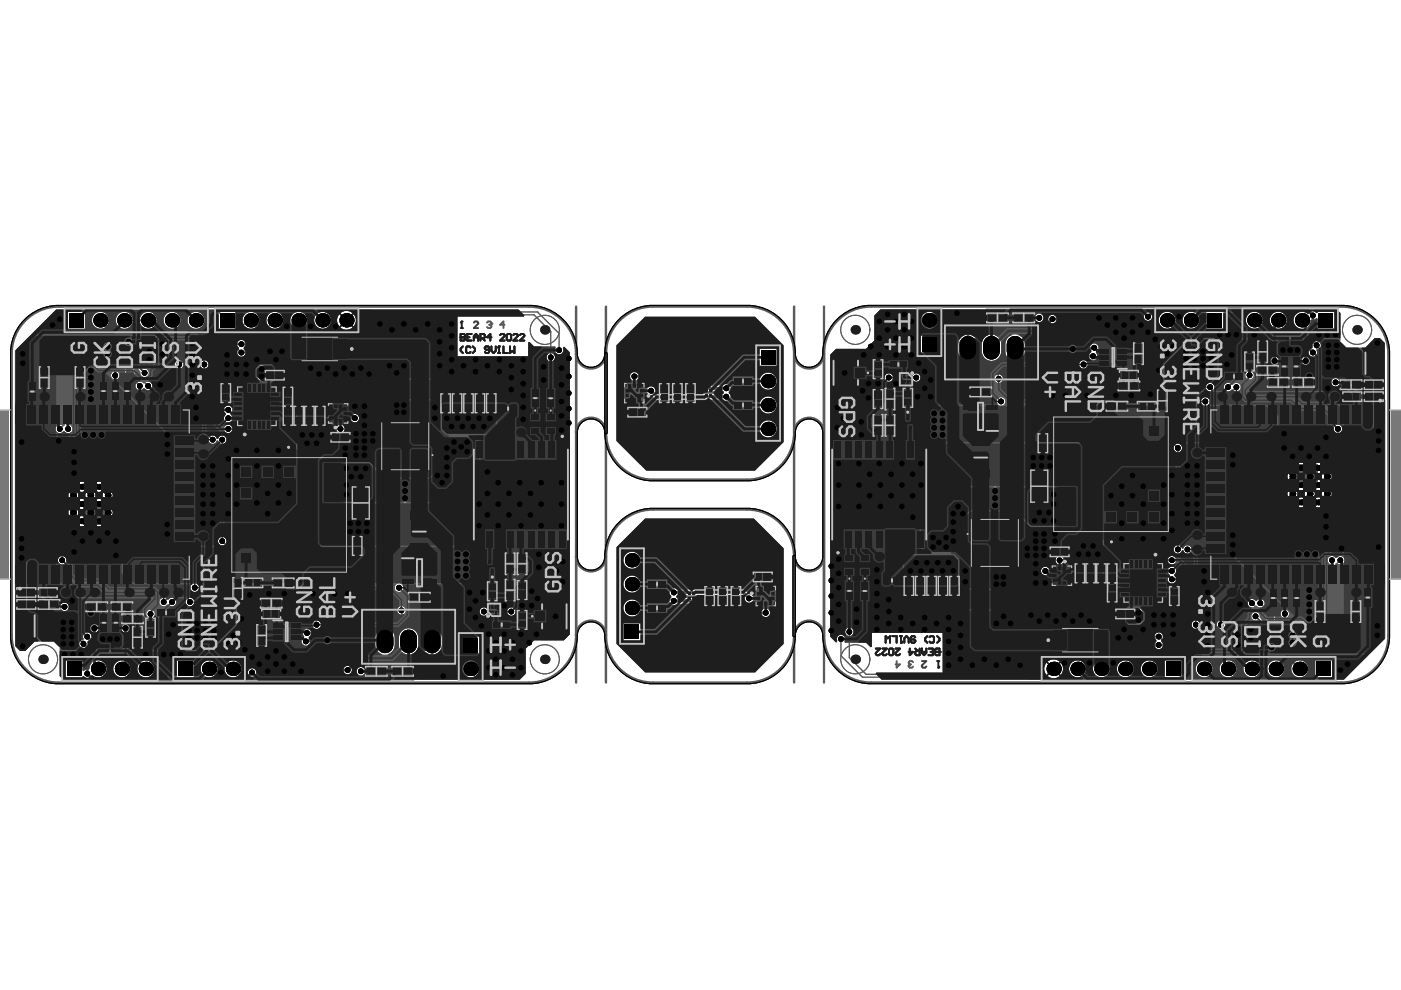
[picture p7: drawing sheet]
<svg xmlns="http://www.w3.org/2000/svg" width="297mm" height="210mm" viewBox="0 0 297 210" stroke-linecap="round" stroke-linejoin="round" font-family="sans-serif">
<path d="M122.1 65v79.7M128.5 65v79.7M168.4 65v79.7M174.7 65v79.7M122.1 91.7a3.2 3.2 0 0 1 3.2-3.1 3.2 3.2 0 0 1 3.2 3.1 10 10 0 0 0 10 10h19.9a10.1 10.1 0 0 0 10-10.6 3.2 3.2 0 0 1 3.5-2.5 3.2 3.2 0 0 1 2.8 3.1M122.1 118a3.2 3.2 0 0 0 3.2 3.2 3.2 3.2 0 0 0 3.2-3.2 10 10 0 0 1 9.9-10h20a10 10 0 0 1 10 10v16.8a10 10 0 0 1-10 9.9h-20a10.1 10.1 0 0 1-10-10.6 3.2 3.2 0 0 0-3.4-2.5 3.2 3.2 0 0 0-2.9 3.2 10 10 0 0 1-9.9 9.9h-99.7a10 10 0 0 1-10-9.9v-59.8a10 10 0 0 1 10-10h99.7a10.1 10.1 0 0 1 10 10.6 3.2 3.2 0 0 0 3.4 2.5 3.2 3.2 0 0 0 2.9-3.1 10 10 0 0 1 10-10h19.9a10.1 10.1 0 0 1 10 10.6 3.2 3.2 0 0 0 3.5 2.5 3.2 3.2 0 0 0 2.8-3.1 10 10 0 0 1 10-10h99.7a10 10 0 0 1 10 10v59.8a10 10 0 0 1-10 9.9h-99.7a10.1 10.1 0 0 1-10.1-10.6 3.2 3.2 0 0 0-3.4-2.5 3.2 3.2 0 0 0-2.8 3.2M168.4 118a3.2 3.2 0 0 0 3.1 3.2 3.2 3.2 0 0 0 3.2-3.2" fill="none" stroke="#5a5a5a" stroke-width=".51"/>
<path d="M200.3 69h19.8v11.5h-19.8zM76.8 129.3h19.7v11.4h-19.7z" fill="none" stroke="#5a5a5a" stroke-width=".4"/>
<g fill="none" stroke="#5a5a5a" stroke-width=".21">
<circle cx="115.5" cy="69.9" r="3.1"/>
<circle cx="181.3" cy="69.9" r="3.1"/>
<circle cx="287.7" cy="69.9" r="3.1"/>
<circle cx="9.1" cy="139.8" r="3.1"/>
<circle cx="115.5" cy="139.8" r="3.1"/>
<circle cx="181.3" cy="139.8" r="3.1"/>
</g>
<path d="M295 86.9h2.1v35.9h-2.1z" fill="#787878"/>
<path d="M130.8 68.2a10.1 10.1 0 0 1 7.7-3.5h19.9a10.2 10.2 0 0 1 10.3 10.7 2.95 2.95 0 0 0 3.4 2.4 2.95 2.95 0 0 0 2.3-3.5 10.2 10.2 0 0 1 10.3-9.6h99.7a10.2 10.2 0 0 1 10.2 10.3v59.8a10.2 10.2 0 0 1-10.2 10.2h-99.7a10.2 10.2 0 0 1-10.3-10.6 2.91 2.91 0 0 0-3.1-2.5 2.91 2.91 0 0 0-2.7 3l-.1 .1-.4-.1v-17l.2-.2 .3 .2a2.91 2.91 0 0 0 2.9 3 2.91 2.91 0 0 0 2.9-2.9v-26.3a2.95 2.95 0 0 0-3.2-2.9 2.95 2.95 0 0 0-2.6 3.6 10.2 10.2 0 0 1-10.2 9.5h-19.9a10.2 10.2 0 0 1-10.3-10.2v-16.7a10.1 10.1 0 0 1 2.6-6.8z" fill="none" stroke="#000" stroke-width=".21"/>
<path d="M-.1 86.9h1.9v35.9h-1.9z" fill="#787878"/>
<path d="M4.8 68.2a10.1 10.1 0 0 1 7.7-3.4h99.7a10.2 10.2 0 0 1 10.2 10.6 2.91 2.91 0 0 0 3.2 2.5 2.91 2.91 0 0 0 2.6-3l.2-.2 .3 .2v16.9l-.1 .2-.4-.2a2.91 2.91 0 0 0-2.8-3 2.91 2.91 0 0 0-3 2.9v26.3a2.95 2.95 0 0 0 3.3 2.9 2.95 2.95 0 0 0 2.5-3.6 10.2 10.2 0 0 1 10.2-9.5h20a10.2 10.2 0 0 1 10.2 10.2v16.8a10.2 10.2 0 0 1-10.2 10.2h-20a10.2 10.2 0 0 1-10.2-10.6 2.95 2.95 0 0 0-3.5-2.5 2.95 2.95 0 0 0-2.3 3.5 10.2 10.2 0 0 1-10.2 9.6h-99.7a10.2 10.2 0 0 1-10.3-10.2v-59.8a10 10 0 0 1 2.6-6.8z" fill="none" stroke="#000" stroke-width=".21"/>
<g fill="none" stroke="#8c8c8c" stroke-width=".3">
<path d="M204.1 66.6v-.2h4.6v.2M204.1 68.2v.2h4.6v-.2M206.4 66.4v2M208.2 77.3v-.3h4.6v.3M208.2 78.8v.2h4.6v-.2M208.4 79.5h-.2v4.6h.2M210 79.5h.2v4.6h-.2M210.5 77v2M214.8 68.2v.2h4.5v-.2M214.8 66.6v-.2h4.5v.2M217.1 66.4v2M219.2 69.4v-.2h4.6v.2"/>
<path d="M219.2 70.9v.3h4.6v-.3M219.3 74.2h2.1M219.6 72h-.3v4.5h.3M221.1 72h.3v4.5h-.3M221.5 69.2v2M222.3 74.8h-.4v4h.4M223.5 74.8h.4v4h-.4M225.2 66.9v-.3h4.5v.3M225.2 68.4v.3h4.5v-.3M225.4 69.6v-.4h4v.4M225.4 70.8v.4h4v-.4M227.4 66.6v2.1"/>
<path d="M230.3 77.6l1.4 1.4M231.4 69.1h-.4v4h.4M232.1 76.1l-.2-.1-3.2 3.2 .1 .2M232.6 69.1h.4v4h-.4M233.1 77.2l.2 .2-3.2 3.2-.2-.2M247.7 70.4v-.2h4.6v.2M247.7 72v.2h4.6v-.2M250 70.2v2M177 82.8v-.2h4.6v.2M177 84.4v.2h4.6v-.2M179.3 82.6v2M179.3 85.5v-.4h4v.4"/>
<path d="M179.3 86.7v.4h4v-.4M185.4 85.4v-.3h4.6v.3M185.4 86.9v.2h4.6v-.2M187.7 85.1v2M202.8 92h-.4v4h.4M203.1 99.4h-.8v6.8h.8M204 92h.4v4h-.4M205.1 99.4h.8v6.8h-.8M208.2 81.8h2M219.9 81.2v-.4h4v.4M219.9 82.4v.4h4v-.4M224.4 82.6v.2h4.6v-.2"/>
<path d="M224.4 81.1v-.3h4.6v.3M226.7 80.8v2M202.3 102.8h3.6M281.2 122.7v-.4h4v.4M281.2 123.9v.4h4v-.4M281.2 125.3v-.4h4v.4M281.2 126.5v.4h4v-.4M281.2 127.8v-.4h4v.4M281.2 129v.4h4v-.4M281.2 130.3v-.4h4v.4M281.2 131.5v.4h4v-.4"/>
</g>
<g fill="none" stroke="#8c8c8c" stroke-width=".4">
<path d="M203.4 78.9h.9v5.8h-.9zM205 78.8h2.1M241.9 73.9v.6M241.9 77.5v.6M241.9 81v.6M285.9 111.2h5.2M285.9 106.1h1.1M290 106.1h1.1M217.1 134.2v.6M238.4 130.4v.6M252.5 134.2v.6M259.4 134.2v.6"/>
<path d="M268.2 134.2v.6M275.3 132.9v4.6M284.1 132.9v4.6"/>
</g>
<path d="M271.8 85.9h6.3v2.6M207.1 102.5v7.5M278.1 121.2v2.6h-6.3" fill="none" stroke="#8c8c8c" stroke-width=".25"/>
<path d="M176.8 88.4h24.3v24.3h-24.3zM286.9 87.3v.4M286.9 90.1v.4M286.9 97.5v.4M290.1 87.3v.4M290.1 90.1v.4M290.1 97.5v.4M286.9 100.3v.4M290.1 100.3v.4" fill="none" stroke="#8c8c8c" stroke-width=".21"/>
<path d="M150.7 91.3v.5l-.5 .6h-1l-.5-.6" fill="none" stroke="#8c8c8c" stroke-width=".51"/>
<circle cx="150.7" cy="91.3" r=".25" fill="#8c8c8c"/>
<path d="M148.7 89.8l.5-.5h1l.5 .5v.5l-.5 .5M149.7 90.8h.5M150.2 90.8l.5 .5M151.7 89.3h.5v.5h-.5zM156.3 91.3v.5l-.5 .6h-1l-.6-.6" fill="none" stroke="#8c8c8c" stroke-width=".51"/>
<circle cx="156.3" cy="91.3" r=".25" fill="#8c8c8c"/>
<g fill="none" stroke="#8c8c8c" stroke-width=".51">
<path d="M152.2 76.3h1v-1.1l-.5-.5h-1l-.5 .5v2.1l.5 .5h1l.5-.5M154.2 74.7v3.1l2.1-3.1v3.1M154.2 79.6h1.6l.5 .5v2l-.5 .5h-1.6zM157.3 74.7h1.5l.5 .5v2.1l-.5 .5h-1.5zM157.3 79.6v2l1 1 1-1v-2M269.5 72.2v2h3.1M270 75.2l-.5 .6v1l.5 .5h2.1l.5-.5v-1l-.5-.6M272.1 78.3l.5 .5v1l-.5 .5h-.5l-.5-.5v-1l-.6-.5h-.5l-.5 .5v1l.5 .5M274.4 75.8l.5-.6h2l.5 .6v1.5h-3zM274.4 72.2h2l1 1-1 1h-2M275.9 72.2v2M276.9 78.3l.5 .5v1l-.5 .5h-.5l-.5-.5v-1l-.5-.5h-.5l-.5 .5v1l.5 .5"/>
<path d="M279.3 72.7l.5-.5h2l.5 .5v1.5h-3zM281.8 78.3l.5 .5v1l-.5 .5h-2l-.5-.5v-1l.5-.5h1v1M282.3 75.2h-3l3 2.1h-3M151.2 85l.5-.5h1l.5 .5v.5l-.5 .5h-1l-.5 .5v.5l.5 .5h1l.5-.5M151.2 80.1l.5-.5h1l.5 .5v.5l-.5 .5h-1l-.5 .5v.5l.5 .5h1l.5-.5M154.2 89.8l.6-.5h1l.5 .5v.5l-.5 .5M155.3 90.8h.5M155.8 90.8l.5 .5M156.3 85l-.5-.5h-1l-.6 .5v2l.6 .5h1l.5-.5M157.3 92.4v-2.1l1-1 1 1v2.1M157.3 81.1h2M159.3 84.5h-2v3"/>
<path d="M266.7 80.8h.5l.5 .5v1l-.5 .5M287 116.8l.5-.5h2l.5 .5v1l-.5 .5h-2l-.5-.5zM287 119.8v1M290 119.8v1M222.4 129.4l.5-.5h2l.5 .5v1.5h-3zM224.9 135l.5 .5v1l-.5 .5h-2l-.5-.5v-1l.5-.5h1v1M225.4 131.9h-3l3 2.1h-3M227.2 135.5l.5-.5h2.1l.5 .5v1.5h-3.1zM227.2 133h3.1M227.2 130.9h3.1v-1.5l-.5-.5h-1l-.5 .5v1.5M227.2 128.9l1.1 1M230.3 131.9v2.1"/>
<path d="M235.1 135v2h-1.5l.5-1v-.5l-.5-.5h-1l-.5 .5v1l.5 .5M235.1 131.9h-2l-1 1.1 1 1h2M237 137h3v-1.5l-.5-.5h-1l-.5 .5v1.5M237 135l1 1M237 131.9l3 2.1M240 131.9l-3 2.1M241.8 136h3.1M241.8 131.9l3.1 2.1M244.9 135v2M244.9 131.9l-3.1 2.1M246.7 137h3v-1.5l-.5-.5h-1l-.5 .5v1.5M246.7 135l1 1"/>
<path d="M246.7 133h3M249.2 128.9l.5 .5v1l-.5 .5h-.5l-.5-.5v-1l-.5-.5h-.5l-.5 .5v1l.5 .5M249.7 131.9v2.1M287 129.9h3v-1.5l-.5-.5h-1l-.5 .5v1.5M287 122.3l.5-.5h2l.5 .5v1.5h-3zM287 127.9l1 1M287 124.9h2l1 1-1 1h-2M287 120.3h3M288.5 124.9v2"/>
</g>
<circle cx="266.7" cy="80.8" r=".25" fill="#8c8c8c"/>
<path d="M264.7 79.3h.5v.5h-.5zM266.7 75.2h.5l.5 .6v1l-.5 .5M266.2 81.3v.5M266.2 81.3l-.5-.5h-.5l-.5 .5v1l.5 .5M266.7 80.8l-.5 .5" fill="none" stroke="#8c8c8c" stroke-width=".51"/>
<circle cx="266.7" cy="75.2" r=".25" fill="#8c8c8c"/>
<path d="M266.2 75.8v.5M266.2 75.8l-.5-.6h-.5l-.5 .6v1l.5 .5M266.7 75.2l-.5 .6M267.7 72.2h-2l-1 1 1 1h2M148.2 117.9l-.5-.5h-1l-.6 .5v.5" fill="none" stroke="#8c8c8c" stroke-width=".51"/>
<circle cx="216.7" cy="127.9" r=".3" fill="none" stroke="#8c8c8c" stroke-width=".6"/>
<g fill="none" stroke="#8c8c8c" stroke-width=".21">
<path d="M95.8 97h24.3v24.3h-24.3zM6.8 109v.4M6.8 111.8v.4M6.8 119.2v.4M10 109v.4M10 111.8v.4M10 119.2v.4M6.8 122v.4M10 122v.4"/>
<circle cx="238.2" cy="74.2" r=".1"/>
<circle cx="238.2" cy="77.8" r=".1"/>
<circle cx="238.2" cy="81.3" r=".1"/>
<circle cx="288.5" cy="83.4" r=".1"/>
<circle cx="288.5" cy="93.6" r=".1"/>
<circle cx="216" cy="132" r=".1"/>
<circle cx="233.8" cy="132" r=".1"/>
<circle cx="251.5" cy="132" r=".1"/>
<circle cx="260.4" cy="132" r=".1"/>
<circle cx="269.2" cy="132" r=".1"/>
</g>
<g fill="none" stroke="#8c8c8c" stroke-width=".4">
<path d="M12.7 72.2v4.6M21.5 72.2v4.6M28.6 75v.6M37.5 75v.6M44.3 75v.6M58.4 78.8v.5M79.8 75v.6M5.8 98.5h5.2M5.8 103.7h1M9.9 103.7h1.1M55 128.1v.6M55 131.6v.6"/>
<path d="M55 135.2v.6M89.7 130.9h2.1M92.5 125h.9v5.8h-.9z"/>
<circle cx="188.8" cy="114.9" r=".1"/>
<circle cx="288.5" cy="104" r=".06"/>
</g>
<circle cx="224.6" cy="76.8" r=".25" fill="none" stroke="#8c8c8c" stroke-width=".5"/>
<g fill="none" stroke="#8c8c8c" stroke-width=".3">
<path d="M11.7 78.2v-.4h4v.4M11.7 79.4v.4h4v-.4M11.7 80.8v-.4h4v.4M11.7 81.9v.4h4v-.4M11.7 83.3v-.4h4v.4M11.7 84.5v.4h4v-.4M11.7 85.8v-.4h4v.4M11.7 87v.4h4v-.4M90.9 106.9h3.6M91.7 103.5h-.8v6.8h.8M92.9 113.8h-.4v3.9h.4M93.7 103.5h.8v6.8h-.8"/>
<path d="M94.1 113.8h.4v3.9h-.4M44.6 137.8v-.3h4.5v.3M44.6 139.3v.2h4.5v-.2M46.9 137.5v2M64.2 136.7h-.4v4h.4M65.1 130.7l1.5 1.5M65.4 136.7h.4v4h-.4M66.9 129.3l-.1-.2-3.3 3.2 .2 .2M67.4 138.9v-.4h4v.4M67.9 127.1v-.2h4.5v.2M67.9 128.7v.2h4.5v-.2M68 130.4l.2 .1-3.2 3.3-.2-.2"/>
<path d="M70.2 126.9v2M73 127.3v-.4h4v.4M73 128.5v.4h4v-.4M73.1 138.8v-.3h4.5v.3M73.4 131h-.4v4h.4M74.6 131h.4v4h-.4M75.4 138.5v2.1M75.5 135.5h2M75.7 133.2h-.2v4.6h.2M77.3 133.2h.2v4.6h-.2M84.1 130.9v-.2h4.6v.2M84.1 132.5v.2h4.6v-.2"/>
<path d="M86.4 130.7v2M86.6 127.9h2.1M86.9 125.6h-.3v4.6h.3M88.4 125.6h.3v4.6h-.3M106.9 122.8v-.2h4.6v.2M106.9 124.4v.2h4.6v-.2M109.2 122.6v2M113.5 124.2v.4h4v-.4M113.5 123v-.4h4v.4M115.2 125.4v-.3h4.6v.3M115.2 126.9v.2h4.6v-.2M117.5 125.1v2"/>
<path d="M67.1 141.3v-.2h4.6v.2M67.1 142.8v.3h4.6v-.3M67.4 140.1v.4h4v-.4M69.4 141.1v2M73.1 140.3v.3h4.5v-.3M77.5 141.6v-.3h4.6v.3M77.5 143.1v.2h4.6v-.2M79.8 141.3v2M88.1 141.6v-.3h4.6v.3M88.1 143.1v.2h4.6v-.2M90.4 141.3v2"/>
</g>
<path d="M25.1 85.9h-6.4v2.6M89.7 99.7v7.6M18.7 121.2v2.6h6.4" fill="none" stroke="#8c8c8c" stroke-width=".25"/>
<circle cx="146.1" cy="118.4" r=".25" fill="#8c8c8c"/>
<path d="M142.6 117.9l-.5-.5h-1l-.5 .5v.5M144.6 119.9h.5v.5h-.5zM146.1 118.4l.6 .5M146.7 118.9h.5M146.7 118.9l-.6 .5v.5l.6 .5h1l.5-.5" fill="none" stroke="#8c8c8c" stroke-width=".51"/>
<circle cx="140.6" cy="118.4" r=".25" fill="#8c8c8c"/>
<g fill="none" stroke="#8c8c8c" stroke-width=".51">
<path d="M8.9 79.8v1.5l-.5 .5h-1l-.6-.5v-1.5h3.1M47.1 75.8v2M47.1 76.8h3.1M49.1 72.7v1.5l-.5 .5h-1l-.5-.5v-1.5h3.1M49.1 73.7l1.1 1M49.7 78.8l.5 .5v1l-.5 .5h-.6l-.5-.5v-1l-.5-.5h-.5l-.5 .5v1l.5 .5M52 72.7v2M52 73.7h3M52 75.8l3 2M55 75.8l-3 2M56.8 75.8l3.1 2M58.9 72.7v1.5l-.5 .5h-1l-.6-.5v-1.5h3.1"/>
<path d="M58.9 73.7l1 1M59.9 75.8l-3.1 2M61.7 75.8h2l1 1-1 1h-2M64.2 72.7l.5 .5v1l-.5 .5h-1l-.5-.5v-.5l.5-1h-1.5v2M66.6 72.7h3v1.5l-.5 .5h-2l-.5-.5zM66.6 76.8h3M66.6 75.8v2M68.6 78.8v1.5l-.5 .5h-1l-.5-.5v-1.5h3M68.6 79.8l1 1M71.4 78.8h3.1v1.5l-.5 .5h-2.1l-.5-.5zM73 73.7v1h1l.5-.5v-1l-.5-.5h-2.1l-.5 .5v1l.5 .5M74.5 75.8h-3.1l3.1 2h-3.1"/>
<path d="M6.8 85.9h3.1v1.5l-.5 .5h-2l-.6-.5zM6.8 88.9v1M6.8 89.4h3.1M7.4 91.4h2l.5 .6v1l-.5 .5h-2l-.6-.5v-1zM8.4 82.8v2.1M8.9 80.8l1 1M9.9 82.8h-2l-1.1 1.1 1.1 1h2M9.9 88.9v1M137.5 117.4v2l1.1 1 1-1v-2M140.6 118.4l.5 .5M141.1 118.9h.5M141.1 118.9l-.5 .5v.5l.5 .5h1l.5-.5"/>
<path d="M14.5 135.5h3.1v1.5l-.5 .5h-2l-.6-.5zM16.1 130.4v1h1l.5-.5v-1l-.5-.5h-2l-.6 .5v1l.6 .5M17.6 132.5h-3.1l3.1 2h-3.1M19.4 132.5h3v1.5l-.5 .5h-2l-.5-.5zM20.9 135.5v2M21.9 129.4l.5 .5v1l-.5 .5h-.5l-.5-.5v-1l-.5-.5h-.5l-.5 .5v1l.5 .5M22.4 135.5h-2l-1 1 1 1h2M24.3 135.5h3v2M24.8 134.5l-.5-.5v-1l.5-.5h2l.5 .5v1l-.5 .5M26.8 129.4l.5 .5v1l-.5 .5h-.5l-.5-.5v-1l-.5-.5h-.5l-.5 .5v1l.5 .5M29.6 126.9l-.5 .5v1l.5 .5h.5M137.5 130.1v-2l1.1-1 1 1v2"/>
<path d="M137.5 128.6h2.1M138 131.9h1.6v3.1h-1.6l-.5-.5v-2zM139.6 122.2v3.1h-2.1M140.6 127.6l.5-.5h1.5v3h-1.5l-.5-.5zM140.6 131.9v3.1l2-3.1v3.1M140.6 122.7l.5-.5h1l.5 .5v2.1l-.5 .5h-1l-.5-.5M143.6 122.7l.5-.5h1l.5 .5v.5l-.5 .6h-1l-.5 .5v.5l.5 .5h1l.5-.5M143.6 127.6l.5-.5h1l.5 .5v.5l-.5 .5h-1l-.5 .5v.5l.5 .5h1l.5-.5M143.6 132.5l.5-.6h1l.5 .6v2l-.5 .5h-1l-.5-.5v-1h1"/>
</g>
<circle cx="30.1" cy="128.9" r=".25" fill="#8c8c8c"/>
<path d="M29.6 132.5l-.5 .5v1l.5 .5h.5M30.7 128.4l-.6 .5M30.7 127.9v.5M31.7 126.9l.5 .5v1l-.5 .5h-.5l-.5-.5M31.7 129.9h.5v.5h-.5z" fill="none" stroke="#8c8c8c" stroke-width=".51"/>
<circle cx="30.1" cy="134.5" r=".25" fill="#8c8c8c"/>
<path d="M29.1 135.5h2.1l1 1-1 1h-2.1M30.7 134l-.6 .5M30.7 133.5v.5M31.7 132.5l.5 .5v1l-.5 .5h-.5l-.5-.5" fill="none" stroke="#8c8c8c" stroke-width=".51"/>
<circle cx="80.2" cy="81.8" r=".3" fill="none" stroke="#8c8c8c" stroke-width=".6"/>
<g fill="none" stroke="#8c8c8c" stroke-width=".21">
<circle cx="27.6" cy="77.7" r=".1"/>
<circle cx="36.5" cy="77.7" r=".1"/>
<circle cx="45.3" cy="77.7" r=".1"/>
<circle cx="63.1" cy="77.7" r=".1"/>
<circle cx="80.8" cy="77.7" r=".1"/>
<circle cx="8.4" cy="116.1" r=".1"/>
<circle cx="8.4" cy="126.3" r=".1"/>
<circle cx="58.7" cy="131.9" r=".1"/>
<circle cx="58.7" cy="128.4" r=".1"/>
<circle cx="58.7" cy="135.5" r=".1"/>
</g>
<g fill="none" stroke="#8c8c8c" stroke-width=".4">
<circle cx="108" cy="94.8" r=".1"/>
<circle cx="8.4" cy="105.8" r=".06"/>
</g>
<circle cx="72.2" cy="133" r=".25" fill="none" stroke="#8c8c8c" stroke-width=".5"/>
<path d="M4.8 68.2a10.1 10.1 0 0 1 7.7-3.4h99.7a10.2 10.2 0 0 1 10.2 10.6 2.91 2.91 0 0 0 3.2 2.5 2.91 2.91 0 0 0 2.6-3l.2-.2 .3 .2v16.9l-.1 .2-.4-.2a2.91 2.91 0 0 0-2.8-3 2.91 2.91 0 0 0-3 2.9v26.3a2.95 2.95 0 0 0 3.3 2.9 2.95 2.95 0 0 0 2.5-3.6 10.2 10.2 0 0 1 10.2-9.5h20a10.2 10.2 0 0 1 10.2 10.2v16.8a10.2 10.2 0 0 1-10.2 10.2h-20a10.2 10.2 0 0 1-10.2-10.6 2.95 2.95 0 0 0-3.5-2.5 2.95 2.95 0 0 0-2.3 3.5 10.2 10.2 0 0 1-10.2 9.6h-99.7a10.2 10.2 0 0 1-10.3-10.2v-59.8a10 10 0 0 1 2.6-6.8zM130.8 68.2a10.1 10.1 0 0 1 7.7-3.5h19.9a10.2 10.2 0 0 1 10.3 10.7 2.95 2.95 0 0 0 3.4 2.4 2.95 2.95 0 0 0 2.3-3.5 10.2 10.2 0 0 1 10.3-9.6h99.7a10.2 10.2 0 0 1 10.2 10.3v59.8a10.2 10.2 0 0 1-10.2 10.2h-99.7a10.2 10.2 0 0 1-10.3-10.6 2.91 2.91 0 0 0-3.1-2.5 2.91 2.91 0 0 0-2.7 3l-.1 .1-.4-.1v-17l.2-.2 .3 .2a2.91 2.91 0 0 0 2.9 3 2.91 2.91 0 0 0 2.9-2.9v-26.3a2.95 2.95 0 0 0-3.2-2.9 2.95 2.95 0 0 0-2.6 3.6 10.2 10.2 0 0 1-10.2 9.5h-19.9a10.2 10.2 0 0 1-10.3-10.2v-16.7a10.1 10.1 0 0 1 2.6-6.8z" fill="none" stroke="#000" stroke-width=".21"/>
<g fill="#5a5a5a">
<path d="M195.3 67.4l1-1h4.8l1.8 1.8v13.9l-.8 1h-1.5l-.8-.8v-11.1l-1.5-1.5h-2l-1-1z"/>
<path d="M213.5 72.5l.8-.8h1.5l1 1v3.3l1 1h7.6l1-1v-1.9l.2-.1 .3 .2a.62 .62 0 0 0 1 .2l.3-.3h.3v4.4l-.9 .2-1.7 1.6h-4.8l-.6 .6h-.4v.4l-3 3.1h-4.3l-.4-.2-.7 .2h-6l-.8-.8v-.8l.8-.7h6.5l1.3-1.3z"/>
<path d="M187.9 86.1l.8-.7h15.9l1.3 1.2v6.4l-.7 .7h-16.3l-1-1z"/>
<path d="M195.3 104.6l1.2-1.3h18l1.5 1.6v1.7l-1.5 1.5h-8.8l-2.6 2.6v4.5l-1.7 1.8h-4.9l-1.2-1.3z"/>
<path d="M272.8 118.3l1.5-1.5h5.6l1.7 1.6a.89 .89 0 0 0 .2 1 .89 .89 0 0 0 .9 .2l.2 .2v17.7l-.5 .5h-5.6l-.5-.5v-11.1l-3.5-3.6z"/>
<path d="M176 75.2l1.3-1.2h6.3l1.8-1.8v-5.3l1.3-1.3h21.4l.1 .3-.6 .6h-3.4v1.8h.4v2.7l-.8 .5-.3 .4-.3-.1v-3.6l-1.9-2-5-.1-1.3 1.1-.1 1.5 1.2 1.2 2.1 .1 1.3 1.3v11l1.1 1.1h1.6l.6-.7h.2l.2-.6v-6.4l.2-.2a2.08 2.08 0 0 0 2.4 1 2.08 2.08 0 0 0 1.5-2l-.1-1.9 1.8-1.8h.5v.3l-.3 .1a3.2 3.2 0 0 0-1 3.8 2.07 2.07 0 0 0 2.3 1.5 2.07 2.07 0 0 0 1.8-2 2.96 2.96 0 0 0-1-3.3l-.4-.1 .1-.3h3.4l.1 .3a2.13 2.13 0 0 0-1.4 1.9l.1 7.7-1.1 1.1-2-.1v-2.1h-1.1l-.1-.3 .4-.4h1.9v.7a.91 .91 0 0 0-.1 1.4 .91 .91 0 0 0 1.4-.2 .91 .91 0 0 0-.4-1.3v-.6h.6v-1.8h-4.4v1.1l-.9 .8h-2.7v1.8h2.7v-.2h.7l.2 .2v.9l-2.6 .1-1 .8-.1 1 .1 .3v.7l6.5 .1 .1 .2a.92 .92 0 0 0 1 1.1 .92 .92 0 0 0 .8-1.1l.2-.2h.5v5.3h4.4v-4.5l2.7-2.7h2.7v-.4h.9v.3h2.1v-1.3l1.7-1.7h1l.8 .8 2.7-2.7 .2 .1v.4l-6.2 6.2h-4.1v5.5h4.4v-4.3l.4-.1 5.2-5.3 .3 .1 .1 4.1h-1.5v5.5h4.3v-5.5h-1.5v-2.1h.3v-2.2h-1.5l-.1-.2 1-1.1h.6v-2.2h-.9l-.1-.3a1.03 1.03 0 0 0 .5-1.1h.5v-2.2h-1.9l.1-.3v-3.5h-1.8v.3h-1.9v-1h.4v-1.8h-4.4v.2h-1.4a.91 .91 0 0 0-1.3 0 .91 .91 0 0 0 0 1.3 .91 .91 0 0 0 1.3 0h1.4v.3h2.8v.6h-2.3v.4h-2v-.3h-4.4v.3h-10.5l-.5 .1-1.7 1.8-.7-.5v-2.7h2.7v-.3h6.3v.3h4.4v-.3h.4a.91 .91 0 0 0 1.4 0 .91 .91 0 0 0-.3-1.4l.1-.2h21.6l.1 .2a.92 .92 0 0 0 .8 1.5 .92 .92 0 0 0 .7-1.5l.2-.2h1.8l.1 .2-.2 .2a1.8 1.8 0 0 0 0 2.1 1.8 1.8 0 0 0 2 .7l.2 .2v.5h-.4v1.8h4.4v-1.8h-.4v-.5l.2-.2 .3 .1a1.8 1.8 0 0 0 1.8-1 1.8 1.8 0 0 0-.3-2.1l.1-.2h1.9v3.3h3.6v-3.3h5.2l.1 .2-.2 .2a1.81 1.81 0 0 0 .3 2.5 1.81 1.81 0 0 0 2.5-.2 1.81 1.81 0 0 0-.1-2.5l.1-.2h2.3l.1 .2-.1 .2a1.81 1.81 0 0 0 .4 2.6 1.81 1.81 0 0 0 2.5-.6h.4v1.1l.2 .5 4.3 4.3a.91 .91 0 0 0 1.1 .9 .91 .91 0 0 0 .7-1.2l.5-.4a.91 .91 0 0 0 .3-1.1 .91 .91 0 0 0-.9-.6l-.1-.1v-4.6l.3 .1v2h3.6v-3.6h-3.6v.2l-.2 .1-.2-.3a.9 .9 0 0 0-1.4 .4h-.3a1.79 1.79 0 0 0-2.7 .5h-.3l-.2-.5-.7-.6 .1-.3h10l.8 .8v5.9l-.3 .2-.7-.2-.7 .4a.99 .99 0 0 0-1.1-.3 .99 .99 0 0 0-.7 1l.4 .6a.92 .92 0 0 0 0 1.5 .92 .92 0 0 0 0 1.5 .92 .92 0 0 0-.1 1.4 .92 .92 0 0 0 1.4-.1h.3a.92 .92 0 0 0 1.4 .1 .92 .92 0 0 0-.2-1.4 .92 .92 0 0 0 0-1.5 .92 .92 0 0 0 0-1.5 .87 .87 0 0 0 .4-1.1l.2-.1 .9 .9h4.1l2-2h1l1 1v11.2l-.2 .1-3.4-3.4h-6a.92 .92 0 0 0-1.3-.2 .92 .92 0 0 0 0 1.4 .92 .92 0 0 0 1.3-.3h5.7l3.5 3.6v49.9l-8.4 8.4h-2.3v-3.4h-3.6v3.4h-1.9l-.1-.3a1.81 1.81 0 0 0 .1-2.6 1.81 1.81 0 0 0-2.6 0 1.81 1.81 0 0 0 0 2.6l-.1 .3h-2.4l-.1-.3 .2-.2a1.81 1.81 0 0 0-.2-2.5 1.81 1.81 0 0 0-2.5 .2 1.81 1.81 0 0 0 .1 2.5l-.1 .3h-2.4l-.1-.3 .2-.2a1.81 1.81 0 0 0-.3-2.5 1.81 1.81 0 0 0-2.5 .2 1.81 1.81 0 0 0 .1 2.5l-.1 .3h-2.4l-.1-.3 .2-.2a1.81 1.81 0 0 0-.3-2.5 1.81 1.81 0 0 0-2.5 .2 1.81 1.81 0 0 0 .1 2.5l-.1 .3h-2.4l-.1-.3 .2-.2a1.81 1.81 0 0 0-.2-2.5 1.81 1.81 0 0 0-2.5 .2 1.81 1.81 0 0 0 .1 2.5l-.1 .3h-3.1l-.4-.4v-3h-3.6v3.6h3l.2 .3-.1 .2h-63.1l-1.2-1.2 .1-.3h14.1v-8.4h-15.1v2.9l-.2 .1-1-1h-4.4l-.1-.2a.91 .91 0 0 0-.7-1.4 .91 .91 0 0 0-.9 1.3l-.3 .3-1.2-1.2zM222.1 143.3a1.97 1.97 0 0 0 2.6 0l-1.3-1.3zM221.8 140.6a1.99 1.99 0 0 0 .1 2.5l1.3-1.3-1.3-1.3zM223.6 141.8l1.3 1.3a1.97 1.97 0 0 0 0-2.6zM226.6 141.8a1.85 1.85 0 0 0 3.7 0 1.85 1.85 0 0 0-3.7 0zM231.7 141.8a1.81 1.81 0 0 0 3.6 0 1.81 1.81 0 0 0-3.6 0zM236.8 141.8a1.81 1.81 0 0 0 3.6 0 1.81 1.81 0 0 0-3.6 0zM241.8 141.8a1.85 1.85 0 0 0 3.7 0 1.85 1.85 0 0 0-3.7 0zM222.1 140.3l1.3 1.3 1.3-1.3a1.97 1.97 0 0 0-2.6 0zM179.2 134a.92 .92 0 0 0 1.8 0 .92 .92 0 0 0-1.8 0zM265.4 130.2a.91 .91 0 0 0 0 1 .91 .91 0 0 0 1 .4l.3 .2v1.7h-.6a.91 .91 0 0 0-1.3-.9 .91 .91 0 0 0-.2 1.6l.1 .1a.97 .97 0 0 0-.3 1.4 .97 .97 0 0 0 1.3 .3l.4-.5h4.3v-2h-.5v-2h.4v-1.8h-2.2v1.8h.5v2h-1v-2.1l-.5-.5a.91 .91 0 0 0-.5-1.1 .91 .91 0 0 0-1.2 .4zM259.3 129.7v1.7l-.3 .1a.89 .89 0 0 0-1.1 1l-.2 .3-.1 .7h-.4v2h4.4v-2h-.6v-2h.5v-1.8zM214.9 129.7v1.8h.5v2h-.5v2h3.6l1.8 1.7h24.6a.91 .91 0 0 0 1.4 .2 .91 .91 0 0 0-.1-1.4v-.1a.99 .99 0 0 0 .3-1.2 .99 .99 0 0 0-1-.6l-.6 .4h-3.1l-1.8-1.8v-1h.5a.92 .92 0 0 0 1.4 .5 .92 .92 0 0 0 0-1.5 .92 .92 0 0 0 0-1.5 .92 .92 0 0 0-1.4 .5h-4.3v.3h-1.3v-.3h-2.2v1.8h2.2v-.3h1.3v.5h2.8l.1 1.3 2.2 2.3 .3 .1h3.3l.3 .5-.3 .4h-24.3l-1.3-1.4v-1.4h-2.6v-2h.4v-1.8zM250.4 129.7v1.8h.5v2h-.6v2h4.4v-2h-.6v-.3a.92 .92 0 0 0 .1-1.4 .92 .92 0 0 0-1.4 .1 .92 .92 0 0 0 .2 1.3v.3h-.9v-2h.5v-1.8zM271.5 130.1a.92 .92 0 0 0 1.8 0 .92 .92 0 0 0-1.8 0zM267.1 119.7v5.5h1.5v1.7h-.5v.3l-.2 .1a1.06 1.06 0 0 0-1.6 .1 .99 .99 0 0 0-1.1-.4 .99 .99 0 0 0-.7 1.1 1.01 1.01 0 0 0 .8 .7 1.01 1.01 0 0 0 1-.4h.2a.89 .89 0 0 0 1.4 .1l2.4 .1v-1.7h-.4v-1.7h1.5v-5.5zM192.1 121.1a.92 .92 0 0 0 1.8 0 .92 .92 0 0 0-1.8 0zM220.9 120.5a.91 .91 0 0 0 .3 1.4 .91 .91 0 0 0 1.3-.5h.2v3.8h4.4v-5.5h-1.7l-.1-.3a.91 .91 0 0 0 0-1.3 .91 .91 0 0 0-1.3 0 .91 .91 0 0 0 0 1.3l-.1 .3h-1.2v1h-.2a.9 .9 0 0 0-.8-.6 .9 .9 0 0 0-.8 .4zM247.7 120.5a1.11 1.11 0 0 0 .2 1.4 .97 .97 0 0 0-.2 1.4 .97 .97 0 0 0 1.3 .3h.3v1.6h1.6v1.7h-.5v1.7h2.2v-1.7h-.5v-1.7h1.6v-5.5h-4.4v.6l-.2 .1a.89 .89 0 0 0-1.4 .1zM213.8 119.7v5.5h1.6v1.7h-.5v1.7h2.2v-1.7h-.5v-1.7h1.6v-5.5zM231.6 119.7v5.5h1.5v1.7h-.4v1.7h2.2v-1.7h-.5v-1.7h1.5v-5.5zM240.5 119.7v5.5h4.3v-5.5zM258.2 119.7v5.5h1.6v1.7h-.5v1.7h2.2v-1.7h-.5v-1.7h1.6v-5.5zM274 116.4l-1.5 1.9v4.5l3.5 3.7v11l.4 .7h6.6v-.3l.2-.4-.1-17.9 .1-.2h.3a.91 .91 0 0 0 1.3 0 .91 .91 0 0 0 0-1.3 .91 .91 0 0 0-1.4 .1h-.3a.89 .89 0 0 0-1.4 0l-1.8-1.8zM193.5 118.8a.91 .91 0 0 0 0 1 .91 .91 0 0 0 1.1 .3l.1 .3a.91 .91 0 0 0 .1 1.5 .91 .91 0 0 0 1.4-.8 .91 .91 0 0 0-1.2-.9l-.2-.2a.91 .91 0 0 0 .1-1.4 .91 .91 0 0 0-1.4 .2zM195.8 118.8a.91 .91 0 0 0 0 1 .91 .91 0 0 0 1 .3l.2 .3a.91 .91 0 0 0 .1 1.5 .91 .91 0 0 0 1.4-.8 .91 .91 0 0 0-1.2-.9l-.2-.2a.91 .91 0 0 0 .1-1.4 .91 .91 0 0 0-1.4 .2zM198.1 118.8a.91 .91 0 0 0 0 1 .91 .91 0 0 0 1 .3l.2 .3a.91 .91 0 0 0 .1 1.5 .91 .91 0 0 0 1.3-.8 .91 .91 0 0 0-1.2-.9l-.1-.2a.91 .91 0 0 0 0-1.4 .91 .91 0 0 0-1.3 .2zM200.3 118.8a.91 .91 0 0 0 .1 1 .91 .91 0 0 0 1 .3l.1 .3a.91 .91 0 0 0 .2 1.5 .91 .91 0 0 0 1.3-.8 .91 .91 0 0 0-1.2-.9l-.1-.2a.91 .91 0 0 0 0-1.4 .91 .91 0 0 0-1.4 .2zM247.5 118.8a.95 .95 0 0 0 1.9 0 .95 .95 0 0 0-1.9 0zM229 115.2a.89 .89 0 0 0 .2 1.2l-.2 .3a.93 .93 0 0 0-1.2 .6 .93 .93 0 0 0 .7 1.2 .93 .93 0 0 0 1.1-.8h.2a.98 .98 0 0 0 .9 .7 .98 .98 0 0 0 1-.7h.1a.93 .93 0 0 0 1.1 .8 .93 .93 0 0 0 .7-1.2 .93 .93 0 0 0-1.1-.6l-.2-.3a.93 .93 0 0 0-.1-1.5 .93 .93 0 0 0-1.4 .6h-.2a.91 .91 0 0 0-.7-.7 .91 .91 0 0 0-.9 .4zM249 116a.94 .94 0 0 0 .4 1.4 .94 .94 0 0 0 1.3-.7h.1a.94 .94 0 0 0 1.5 .6 .94 .94 0 0 0 0-1.6 .94 .94 0 0 0-1.5 .6h-.2a.91 .91 0 0 0-.7-.7 .91 .91 0 0 0-.9 .4zM222.6 104.3a.98 .98 0 0 0 .6 1.5v.2a.9 .9 0 0 0-.7 .7 .9 .9 0 0 0 .3 .9l-.1 .2a.97 .97 0 0 0-1.3 .6h-.1a.93 .93 0 0 0-1.4-.5 .93 .93 0 0 0-.1 1.5l-.2 .2a.93 .93 0 0 0-1.1 .6 .93 .93 0 0 0 .7 1.2 .93 .93 0 0 0 1.1-.8h.1a.98 .98 0 0 0 1 .7 .98 .98 0 0 0 .9-.7h.1a.93 .93 0 0 0 1.2 .8 .93 .93 0 0 0 .7-1.2 .93 .93 0 0 0-1.2-.6l-.2-.2a.89 .89 0 0 0 0-1.5l.2-.2a.93 .93 0 0 0 1.2-.6 .93 .93 0 0 0-.7-1.2v-.1a.93 .93 0 0 0 .6-1.4 .93 .93 0 0 0-1.6-.1zM178.5 108.4v2.6h2.6v-2.6zM183.1 108.4v2.6h2.6v-2.6zM187.6 108.4v2.6h2.7v-2.6zM275.2 107.4a1.07 1.07 0 0 0 1.3 0l-.6-.7zM278.8 107.4a1.07 1.07 0 0 0 1.4 0l-.7-.7zM276.1 106.5l.6 .7a1.07 1.07 0 0 0 0-1.4zM279.7 106.5l.7 .7a1.07 1.07 0 0 0 0-1.4zM274.9 105.9a1.09 1.09 0 0 0 .1 1.3l.6-.7zM278.6 105.9a1.09 1.09 0 0 0 0 1.3l.7-.7zM275.2 105.6l.7 .7 .6-.7a1.07 1.07 0 0 0-1.3 0zM278.8 105.6l.7 .7 .7-.7a1.07 1.07 0 0 0-1.4 0zM273.3 105.6a1.07 1.07 0 0 0 1.4 0l-.7-.7zM277 105.6a1.07 1.07 0 0 0 1.4 0l-.7-.7zM280.7 105.6a1.07 1.07 0 0 0 1.3 0l-.7-.7zM274.2 104.7l.7 .7a1.07 1.07 0 0 0 0-1.4zM277.9 104.7l.7 .7a1.07 1.07 0 0 0 0-1.4zM281.6 104.7l.6 .7a1.07 1.07 0 0 0 0-1.4zM273.1 104.1a1.09 1.09 0 0 0 0 1.3l.7-.7zM276.7 104.1a1.09 1.09 0 0 0 .1 1.3l.7-.7zM280.4 104.1a1.09 1.09 0 0 0 .1 1.3l.6-.7zM178.5 103.8v2.6h2.6v-2.6zM273.3 103.8l.7 .7 .7-.7a1.07 1.07 0 0 0-1.4 0zM277 103.8l.7 .7 .7-.7a1.07 1.07 0 0 0-1.4 0zM280.7 103.8l.6 .7 .7-.7a1.07 1.07 0 0 0-1.3 0zM275.2 103.8a1.07 1.07 0 0 0 1.3 0l-.6-.7zM278.8 103.8a1.07 1.07 0 0 0 1.4 0l-.7-.7zM196 103v.4l-1.1 1.2v11.1l1.6 1.6 5.1-.1 1.9-2v-4.4l2.3-2.3h8.7l1.9-1.9-.1-2-1.8-1.6h-8.7v-.2h-3.4v.2zM274.9 102.2a1.09 1.09 0 0 0 .1 1.3l.6-.6zM278.6 102.2a1.09 1.09 0 0 0 0 1.3l.7-.6zM276.1 102.9l.6 .6a1.07 1.07 0 0 0 0-1.3zM280.4 102.2l-.7 .7 .7 .6a1.07 1.07 0 0 0 0-1.3zM275.2 102l.7 .7 .6-.7a1.07 1.07 0 0 0-1.3 0zM278.8 102l.7 .7 .7-.7a1.07 1.07 0 0 0-1.4 0zM273.3 101.9a1.07 1.07 0 0 0 1.4 0l-.7-.6zM277 101.9a1.07 1.07 0 0 0 1.4 0l-.7-.6zM280.7 101.9a1.07 1.07 0 0 0 1.3 0l-.7-.6zM286.4 101v2.7h1.4v.6h-.6v2.7h2.6v-2.7h-.7v-.6h1.5v-2.7zM273.1 100.4a1.07 1.07 0 0 0 0 1.3l.7-.7zM276.7 100.4a1.09 1.09 0 0 0 .1 1.3l.7-.7zM280.5 100.4a1.07 1.07 0 0 0 0 1.3l.6-.7zM274.2 101l.7 .7a1.07 1.07 0 0 0 0-1.3zM277.9 101l.7 .7a1.07 1.07 0 0 0 0-1.3zM281.6 101l.6 .7a1.07 1.07 0 0 0 0-1.3zM273.3 100.1l.7 .7 .7-.7a1.07 1.07 0 0 0-1.4 0zM277 100.1l.7 .7 .7-.7a1.07 1.07 0 0 0-1.4 0zM280.7 100.1l.6 .7 .7-.7a1.09 1.09 0 0 0-1.3 0zM275.2 100.1a1.07 1.07 0 0 0 1.3 0l-.6-.7zM278.8 100.1a1.07 1.07 0 0 0 1.4 0l-.7-.7zM276.1 99.2l.6 .7a1.07 1.07 0 0 0 0-1.4zM279.7 99.2l.7 .7a1.07 1.07 0 0 0 0-1.4zM274.9 98.6a1.09 1.09 0 0 0 .1 1.3l.6-.7zM278.6 98.6a1.09 1.09 0 0 0 0 1.3l.7-.7zM275.2 98.3l.7 .7 .6-.7a1.07 1.07 0 0 0-1.3 0zM278.8 98.3l.7 .7 .7-.7a1.07 1.07 0 0 0-1.4 0zM286.4 90.8v2.7h1.4v1h-1.4v2.7h4.2v-2.7h-1.5v-1h1.5v-2.7zM282.8 90.9a.92 .92 0 0 0 1.8 0 .92 .92 0 0 0-1.8 0zM267.1 84.5v5.5h4.3v-3.1h13.8l.8-.6h.4v.7h4.2v-2.7h-4.2v.7a1.26 1.26 0 0 0-1.5 .6h-13.5v-1.1zM240.5 84.5v5.5h4.3v-5.5zM258.2 84.5v5.5h4.4v-5.5zM254.6 85.1a.95 .95 0 0 0 1.9 0 .95 .95 0 0 0-1.9 0zM235.9 73.1v2.2h1.7v-.4h2.1v.3h3.6l7.3 7.3 5.1 .1-.2 .3h-6.8l-4.6-4.7v-1.4h-4.4v.4h-2.1v-.5h-1.7v2.2h1.7v-.5h2.1v.4h3.6l5.1 5h12.5l1-.8a.92 .92 0 0 0 1.1-1.2 .92 .92 0 0 0-1.6-.3l-.1 .1a.99 .99 0 0 0-1.2-.4 .99 .99 0 0 0-.6 1.1l.1 .3-.1 .3h-2.1l-.1-.3a.91 .91 0 0 0-.2-1.3 .91 .91 0 0 0-1.3 .3h-4.8l-6.9-6.9v-1.5h-4.4v.4h-2.1v-.5zM179.4 82.7v1.8h.4v.7h-.2v1.9h.2v3h-1.3v2.7h2.6v-5.7h2v-.4h2.4v.3h1.8l.3 .3v5.4l1.3 1.4h16.3l1-1.1v-6.4l-1.6-1.6h-15.9l-.3 .2h-2.9v.3h-2.4v-.3h-2v-.7h.4v-1.8zM235.9 80.2v2.2h1.7v-.5h2.1v.4h4.4v-.3l.2-.1 4.2 4.2v8.1l.3 .6a.92 .92 0 0 0 .9 1.1 .92 .92 0 0 0 1-1 .92 .92 0 0 0-1.1-.8l-.2-.2v-3.9h4.3v-5.5h-4.4v.7l-.2 .1-4.4-4.3-.6-.1v-.6h-4.4v.4h-2.1v-.5zM187.5 80.1a.95 .95 0 0 0 1.9 0 .95 .95 0 0 0-1.9 0zM193.3 80.1a.95 .95 0 0 0 1.9 0 .95 .95 0 0 0-1.9 0zM268.8 79.8a.95 .95 0 0 0 1.9 0 .95 .95 0 0 0-1.9 0zM276.7 79.8a.92 .92 0 0 0 1.8 0 .92 .92 0 0 0-1.8 0zM264 79.5a.92 .92 0 0 0 1.8 0 .92 .92 0 0 0-1.8 0zM250.7 74a.92 .92 0 0 0 .3 1.2 .92 .92 0 0 0 0 1.6 .92 .92 0 0 0-.2 1.4 .92 .92 0 0 0 1.4-.1h.3a1.06 1.06 0 0 0 1.7-.1l.1 .1a1.06 1.06 0 0 0 1.6-.1 .99 .99 0 0 0 1.2 .4 .99 .99 0 0 0 .6-1.1l-.4-.5a.92 .92 0 0 0 0-1.6 .92 .92 0 0 0 .2-1.4 .92 .92 0 0 0-1.4 .2h-.3a1.06 1.06 0 0 0-1.6 0h-.2a1.06 1.06 0 0 0-1.6 0h-.2a.91 .91 0 0 0-1.5 0zM269.3 76.5a.95 .95 0 0 0 1.9 0 .95 .95 0 0 0-1.9 0zM275.9 76.5a.95 .95 0 0 0 1.9 0 .95 .95 0 0 0-1.9 0zM271.3 73.7a.92 .92 0 0 0 .2 1.3 .92 .92 0 0 0 1.3-.3 .92 .92 0 0 0 1.5 0 .92 .92 0 0 0 1.4 .2 .92 .92 0 0 0 0-1.4 .92 .92 0 0 0-1.4 .2 .92 .92 0 0 0-1.5 0 .92 .92 0 0 0-1.5 0zM195.2 71.2v3.6h3.6v-3.6z"/>
<path d="M247.2 131.2l2.3-2.3h24.5l1.8 1.8v7.3l-.5 .5h-25.8l-2.3-2.3zM265.4 130.2a.91 .91 0 0 0 0 1 .91 .91 0 0 0 1 .4l.3 .2v1.7h-.6a.91 .91 0 0 0-1.3-.9 .91 .91 0 0 0-.2 1.6l.1 .1a.97 .97 0 0 0-.3 1.4 .97 .97 0 0 0 1.3 .3l.4-.5h4.3v-2h-.5v-2h.4v-1.8h-2.2v1.8h.5v2h-1v-2.1l-.5-.5a.91 .91 0 0 0-.5-1.1 .91 .91 0 0 0-1.2 .4zM259.3 129.7v1.7l-.3 .1a.89 .89 0 0 0-1.1 1l-.2 .3-.1 .7h-.4v2h4.4v-2h-.6v-2h.5v-1.8zM250.4 129.7v1.8h.5v2h-.6v2h4.4v-2h-.6v-.3a.92 .92 0 0 0 .1-1.4 .92 .92 0 0 0-1.4 .1 .92 .92 0 0 0 .2 1.3v.3h-.9v-2h.5v-1.8zM271.5 130.1a.92 .92 0 0 0 1.8 0 .92 .92 0 0 0-1.8 0z"/>
<path d="M176 75.2l1.3-1.2h4.8l1.5 1.5v5.6l-1 1h-3l-.5 .5v2.5l-.8 .8v7.3l1 1h26.6l3.3-3.3h39.3v3.5a.8 .8 0 0 1 .4 .9 .92 .92 0 0 0 1.6 .2 .92 .92 0 0 0-.8-1.4l-.3-.2v-3h8.8l.9-.9h3.5v-3.4l3.2-3.3h25.6l1.7 1.8v49.9l-3.5 3.5h-3.7l-.7-.7v-4.3l-1.8-1.8v-12l.3-.2a.91 .91 0 0 0 1.2-.2 .91 .91 0 0 0-.2-1.3 .91 .91 0 0 0-1.3 .3h-.3l-.6-.4-2.1-2.2h-6.6l-3 3.1h-21.4a.92 .92 0 0 0-.9-.9 .92 .92 0 0 0-1 .9h-21.9a.92 .92 0 0 0-.9-.9 .92 .92 0 0 0-1 .9h-10.7l-1 1v3.5l2.3 2.3v8.6l-1 1h-13.4v-1h-15.1v1h-5.6a.86 .86 0 0 0-1-.6l-2.2-2.2zM179.2 134a.92 .92 0 0 0 1.8 0 .92 .92 0 0 0-1.8 0zM229.1 115.1a.91 .91 0 0 0 0 1.3l-.1 .3a.91 .91 0 0 0-1.2 .5 .91 .91 0 0 0 .7 1.2 .91 .91 0 0 0 1.1-.7h.2a.9 .9 0 0 0 .9 .7 .9 .9 0 0 0 .9-.7h.3a.91 .91 0 0 0 1.1 .7 .91 .91 0 0 0 .6-1.2 .91 .91 0 0 0-1.1-.5l-.1-.3a.91 .91 0 0 0-.2-1.5 .91 .91 0 0 0-1.3 .7h-.3a.9 .9 0 0 0-1.5-.5zM249.1 115.9a.91 .91 0 0 0 .2 1.4 .91 .91 0 0 0 1.3-.6h.3a.91 .91 0 0 0 1.4 .6 .91 .91 0 0 0 0-1.6 .91 .91 0 0 0-1.4 .6h-.3a.9 .9 0 0 0-1.5-.4zM222.7 104.2a.9 .9 0 0 0 .5 1.5v.3a.9 .9 0 0 0-.7 .6 .9 .9 0 0 0 .3 1l-.1 .2a.88 .88 0 0 0-1.2 .7h-.3a.91 .91 0 0 0-1.3-.6 .91 .91 0 0 0-.2 1.4l-.1 .3a.91 .91 0 0 0-1.1 .6 .91 .91 0 0 0 .6 1.1 .91 .91 0 0 0 1.1-.7h.3a.9 .9 0 0 0 .9 .7 .9 .9 0 0 0 .8-.7h.3a.91 .91 0 0 0 1.1 .7 .91 .91 0 0 0 .7-1.1 .91 .91 0 0 0-1.2-.6l-.1-.3a.9 .9 0 0 0 0-1.3l.1-.3a.91 .91 0 0 0 1.2-.6 .91 .91 0 0 0-.7-1.1v-.3a.91 .91 0 0 0 .6-1.3 .91 .91 0 0 0-1.5-.2zM178.5 108.4v2.6h2.6v-2.6zM183.1 108.4v2.6h2.6v-2.6zM187.6 108.4v2.6h2.7v-2.6zM275.9 106.7l-.7 .7a1.04 1.04 0 0 0 1.3 0zM278.8 107.4a1.04 1.04 0 0 0 1.4 0l-.7-.7zM276.1 106.5l.6 .7a1.04 1.04 0 0 0 0-1.3zM279.7 106.5l.7 .7a1.04 1.04 0 0 0 0-1.3zM275 105.9a1.03 1.03 0 0 0 0 1.3l.6-.7zM278.6 105.9a1.04 1.04 0 0 0 0 1.3l.7-.7zM275.2 105.6l.7 .7 .6-.7a1.04 1.04 0 0 0-1.3 0zM278.8 105.6l.7 .7 .7-.7a1.04 1.04 0 0 0-1.4 0zM273.4 105.6a1.04 1.04 0 0 0 1.3 0l-.7-.7zM277 105.6a1.04 1.04 0 0 0 1.4 0l-.7-.7zM280.7 105.6a1.04 1.04 0 0 0 1.3 0l-.7-.7zM274.2 104.7l.7 .7a1.03 1.03 0 0 0 0-1.4zM277.9 104.7l.7 .7a1.04 1.04 0 0 0 0-1.4zM281.6 104.7l.6 .7a1.03 1.03 0 0 0 0-1.4zM276.8 104a1.04 1.04 0 0 0 0 1.4l.7-.7zM280.5 104a1.04 1.04 0 0 0 0 1.4l.6-.7zM273.1 104a1.04 1.04 0 0 0 0 1.4l.7-.7zM178.5 103.8v2.6h2.6v-2.6zM273.4 103.8l.6 .7 .7-.7a1.04 1.04 0 0 0-1.3 0zM277 103.8l.7 .7 .7-.7a1.04 1.04 0 0 0-1.4 0zM280.7 103.8l.6 .7 .7-.7a1.04 1.04 0 0 0-1.3 0zM275.2 103.7a1.04 1.04 0 0 0 1.3 0l-.6-.6zM278.8 103.7a1.04 1.04 0 0 0 1.4 0l-.7-.6zM194 104.1v7.3l-1.5 1.6h-3.1l-1.5 1.5v9.3l.8 .8h15.2l1-1v-12.4l1.5-1.5h10.4l1-1v-4.3l-2-2.1h-20zM275 102.2a1.03 1.03 0 0 0 0 1.3l.6-.6zM278.6 102.2a1.04 1.04 0 0 0 0 1.3l.7-.6zM276.1 102.9l.6 .6a1.04 1.04 0 0 0 0-1.3zM280.4 102.2l-.7 .7 .7 .6a1.04 1.04 0 0 0 0-1.3zM275.2 102l.7 .7 .6-.7a1.04 1.04 0 0 0-1.3 0zM278.8 102l.7 .7 .7-.7a1.04 1.04 0 0 0-1.4 0zM273.4 101.9a1.04 1.04 0 0 0 1.3 0l-.7-.6zM280.7 101.9a1.04 1.04 0 0 0 1.3 0l-.7-.6zM277 101.9a1.04 1.04 0 0 0 1.4 0l-.7-.6zM286.4 101v2.7h1.4v.6h-.6v2.7h2.6v-2.7h-.7v-.6h1.5v-2.7zM276.8 100.4a1.04 1.04 0 0 0 0 1.3l.7-.7zM280.5 100.4a1.04 1.04 0 0 0 0 1.3l.6-.7zM273.1 100.4a1.04 1.04 0 0 0 0 1.3l.7-.7zM274.9 100.4l-.7 .6 .7 .7a1.03 1.03 0 0 0 0-1.3zM277.9 101l.7 .7a1.04 1.04 0 0 0 0-1.3zM282.2 100.4l-.6 .6 .6 .7a1.03 1.03 0 0 0 0-1.3zM273.4 100.2l.6 .6 .7-.6a1.04 1.04 0 0 0-1.3 0zM277 100.2l.7 .6 .7-.6a1.04 1.04 0 0 0-1.4 0zM280.7 100.2l.6 .6 .7-.6a1.04 1.04 0 0 0-1.3 0zM275.2 100.1a1.04 1.04 0 0 0 1.3 0l-.6-.7zM278.8 100.1a1.04 1.04 0 0 0 1.4 0l-.7-.7zM279.7 99.2l.7 .7a1.04 1.04 0 0 0 0-1.4zM276.1 99.2l.6 .7a1.04 1.04 0 0 0 0-1.4zM275 98.5a1.03 1.03 0 0 0 0 1.4l.6-.7zM278.6 98.5a1.04 1.04 0 0 0 0 1.4l.7-.7zM275.2 98.3l.7 .7 .6-.7a1.04 1.04 0 0 0-1.3 0zM278.8 98.3l.7 .7 .7-.7a1.04 1.04 0 0 0-1.4 0zM286.4 90.8v2.7h1.4v1h-1.4v2.7h4.2v-2.7h-1.5v-1h1.5v-2.7zM282.8 90.9a.92 .92 0 0 0 1.8 0 .92 .92 0 0 0-1.8 0zM267.1 84.5v5.5h4.3v-3.1h13.8l.8-.6h.4v.7h4.2v-2.7h-4.2v.7a1.26 1.26 0 0 0-1.5 .6h-13.5v-1.1z"/>
<path d="M130.7 73.2l6.1-6.1h23.3l6 6.1v20.5l-6 6.1h-23.1l-6.3-6.3zM161 90.9a1.85 1.85 0 0 0 3.7 0 1.85 1.85 0 0 0-3.7 0zM161 85.9a1.85 1.85 0 0 0 3.7 0 1.85 1.85 0 0 0-3.7 0zM133.7 79.3a.91 .91 0 0 0 .2 1.2 .91 .91 0 0 0 1.2-.1h2.9l2.4 2.4 .4 .2h12.5l.2 .2-.2 .3h-13.7l-.7-.6a.91 .91 0 0 0-.9-1 .91 .91 0 0 0-.9 .9 .91 .91 0 0 0 1 .9l.8 .8 .4 .2h14a.91 .91 0 0 0 1.4 0 .91 .91 0 0 0-.2-1.3v-.2a.99 .99 0 0 0 .4-1.1 .99 .99 0 0 0-1.1-.7l-.5 .3h-12.2l-2.6-2.5h-3.4a.89 .89 0 0 0-1.4 .1zM161 80.8a1.85 1.85 0 0 0 3.7 0 1.85 1.85 0 0 0-3.7 0zM161.1 74v3.6h3.6v-3.6z"/>
</g>
<path d="M211.6 78v2.2l.1 .1M243 74.2l7.8 7.9h5.8M243 77.8l5.5 5.5h12.4l1.2-1.2M243 81.3h1.4l4.6 4.6v8.3l.7 .8M283.2 81.1h6.5l3.8 3.8v50.3l-8.6 8.6h-34.2l-2-2M218.2 134.5l2.2 2.2h25.3M239.5 130.7v2.2l2.1 2.1h4.1M253.5 132.4l.1 2.1M266.2 130.7l.9 .9v2.9" fill="none" stroke="#5a5a5a" stroke-width=".3"/>
<g fill="none" stroke="#5a5a5a" stroke-width=".61">
<path d="M134.5 79.8h3.8l2.5 2.5h13.2M205.3 67.4l-.1 6.3 3.6-3.5h11.5M207.6 67.4h8.3M207.7 67.4l1.5-1.7h63.1l1.2 1.3v2.9l4.9 4.8M209.3 78l-1.7 1.7h-1.3l-.2 .2h2.4l.7 .8M210.3 73.6l-.1 .1M218.2 67.4h2.1M220.3 70.2h.1M220.3 75.4l5 .1M220.3 70.2v2.9M222.6 70.2h4M222.8 70.2l2.5 2.7v1.6"/>
<path d="M223.1 67.7h3.2M228.6 67.7v2.2l-.3 .3h3.7M228.6 70.5l.9 .9v1.1M229.5 75.5h2.2M229.5 73.5h.1M230.1 75.5h.1M230.2 79.1h-2.2l-2 2v.4l-.3 .3h-3M232 73.7l-.7 .1-.6 .7h-1.2M232 71.9l-1.6 1.6h-2.5l-.5 .5M233.8 74.2l-.2 .3v1.2l-1.8 1.8M233.8 77.8l-.2 .2v.6l-6.6 6.5h-.5l-1.6 1.6v.6M236.7 77.8h4.1"/>
<path d="M236.7 74.2h4.1M247.5 67.9l1.3 1.5v1.8M252.5 67.9l-1.4 1.5v1.8M278.4 66.9v5.5l.8 .8M138 82.8l1.3 1.3h14.7M180.5 86.1h.1M180.5 83.6v7.2l-.7 .6M182.2 86.1h4.3M221 81.8l-5 4.9v.6M225.9 81.7l-.1 .1M233.8 81.3v6M236.7 81.3h4.1"/>
<path d="M216 122.4v5.3M216 130.6v3.9M233.8 127.7h.1M233.8 122.4v5.3M233.8 130.6l3.5 .1M251.5 130.6l-.1 3.9M251.5 122.4v5.3M251.5 127.7h.1M258.8 132.5l-.5 .6v1.4M258.8 132.4v.1M260.4 130.6l.1 3.9M260.4 122.4v5.3"/>
<path d="M269.2 130.6l.1 3.9M269.3 122.4l-.1 5.3"/>
</g>
<path d="M288.5 85.7h-2.7l-.6 .5h-14.9l-1 1.1M288.5 92.2v3.7M288.5 102.3v3.3" fill="none" stroke="#5a5a5a" stroke-width=".63"/>
<path d="M199.2 138.2h-.7l-.3-.4 .3-.3h.7v1.4M190.1 140.2v1.4l.7-.7h-.9" fill="none" stroke="#5a5a5a" stroke-width=".41"/>
<circle cx="199.2" cy="138.2" r=".2" fill="#5a5a5a"/>
<g fill="none" stroke="#5a5a5a" stroke-width=".41">
<path d="M185.7 137.5h.9l-.9 1 .2 .4h.5l.2-.2M187.1 137.5h.9l-.9 1 .2 .4h.5l.2-.2M188.5 137.8l.2-.3h.5l.2 .3v.9l-.2 .2h-.5l-.2-.2zM189.9 137.5h.9l-.9 1 .2 .4h.5l.2-.2M190.8 134.9h.5M191 134.9v1.4M191.7 136.3v-1l.5-.4 .5 .4v1M192.9 137.5v1.4l.7-.7h-.9M194.1 135.1l-.3-.2h-.4l-.3 .2v.9l.3 .3h.4l.3-.5-.3-.2h-.7M194.1 137.5l.4 .5M195 137.5v1.4h-.7l-.2-.2v-.5l.2-.2h.7M195.5 138.2h.9"/>
<path d="M195.5 137.5v1l.4 .4 .5-.4v-1M196.6 134.9l-.4 .4v.5l.4 .5M196.8 137.5h1v1.4h-1M197.1 135.1l.2-.2h.5l.2 .2v.9l-.2 .3h-.5l-.2-.3M197.3 138.2h.5M198.7 134.9l.5 .4v.5l-.5 .5M199.2 138.2h-.7l-.3 .3 .3 .4h.7"/>
</g>
<circle cx="191" cy="136.3" r=".2" fill="#5a5a5a"/>
<path d="M187.8 136.3v-1.4l.4 .4 .5-.4v1.4M189.2 134.9h.9v1.4M191.3 136l-.3 .3" fill="none" stroke="#5a5a5a" stroke-width=".41"/>
<g fill="#000">
<circle cx="134.5" cy="79.8" r=".6"/>
<circle cx="179.1" cy="79" r=".6"/>
<circle cx="183.1" cy="75.2" r=".6"/>
<circle cx="184.6" cy="73.5" r=".6"/>
<circle cx="186.4" cy="68.2" r=".6"/>
<circle cx="186.4" cy="75.2" r=".6"/>
<circle cx="186.4" cy="71.7" r=".6"/>
<circle cx="188.2" cy="69.9" r=".6"/>
<circle cx="188.2" cy="66.6" r=".6"/>
<circle cx="188.2" cy="73.5" r=".6"/>
<circle cx="190" cy="68.2" r=".6"/>
<circle cx="190" cy="71.7" r=".6"/>
<circle cx="190" cy="75.2" r=".6"/>
<circle cx="191.7" cy="69.9" r=".6"/>
<circle cx="191.7" cy="66.6" r=".6"/>
<circle cx="191.7" cy="73.5" r=".6"/>
<circle cx="193.2" cy="68.2" r=".6"/>
<circle cx="193.2" cy="75.2" r=".6"/>
<circle cx="193.2" cy="71.7" r=".6"/>
<circle cx="194.8" cy="77" r=".6"/>
<circle cx="196" cy="78.8" r=".6"/>
<circle cx="197" cy="67.9" r="1.5"/>
<circle cx="202.9" cy="66.4" r=".6"/>
<circle cx="220.3" cy="67.4" r=".6"/>
<circle cx="223.1" cy="67.7" r=".6"/>
<circle cx="227.4" cy="74" r=".6"/>
<circle cx="229.7" cy="77.3" r=".6"/>
<circle cx="231.7" cy="75.5" r=".6"/>
<circle cx="232" cy="73.7" r=".6"/>
<circle cx="233" cy="67.4" r=".6"/>
<circle cx="234.8" cy="68.9" r=".6"/>
<circle cx="236.6" cy="67.4" r=".6"/>
<circle cx="236.6" cy="70.4" r=".6"/>
<circle cx="238.3" cy="71.7" r=".6"/>
<circle cx="238.3" cy="68.9" r=".6"/>
<circle cx="240.1" cy="67.4" r=".6"/>
<circle cx="240.1" cy="70.4" r=".6"/>
<circle cx="241.9" cy="68.9" r=".6"/>
<circle cx="243.4" cy="70.4" r=".6"/>
<circle cx="243.4" cy="67.1" r=".6"/>
<circle cx="244.9" cy="72" r=".6"/>
<circle cx="245.7" cy="78.5" r=".6"/>
<circle cx="246.2" cy="73.5" r=".6"/>
<circle cx="247.5" cy="75" r=".6"/>
<circle cx="247.5" cy="67.9" r="1.5"/>
<circle cx="248.7" cy="73.5" r=".6"/>
<circle cx="250" cy="67.1" r=".6"/>
<circle cx="251.5" cy="76" r=".6"/>
<circle cx="251.5" cy="74.5" r=".6"/>
<circle cx="251.5" cy="77.5" r=".6"/>
<circle cx="252.5" cy="67.9" r="1.5"/>
<circle cx="253.3" cy="76" r=".6"/>
<circle cx="253.3" cy="74.5" r=".6"/>
<circle cx="253.3" cy="77.5" r=".6"/>
<circle cx="255" cy="74.5" r=".6"/>
<circle cx="255" cy="76" r=".6"/>
<circle cx="255" cy="77.5" r=".6"/>
<circle cx="256.8" cy="74.5" r=".6"/>
<circle cx="256.8" cy="76" r=".6"/>
<circle cx="256.8" cy="77.5" r=".6"/>
<circle cx="258.6" cy="70.9" r=".6"/>
<circle cx="260.1" cy="77.3" r=".6"/>
<circle cx="260.4" cy="70.9" r=".6"/>
<circle cx="261.1" cy="75.2" r=".6"/>
<circle cx="262.1" cy="70.9" r=".6"/>
<circle cx="264.9" cy="79.5" r=".6"/>
<circle cx="265.9" cy="70.9" r=".6"/>
<circle cx="265.9" cy="67.9" r="1.5"/>
<circle cx="269.7" cy="79.8" r=".6"/>
<circle cx="270.2" cy="76.5" r=".6"/>
<circle cx="271" cy="67.9" r="1.5"/>
<circle cx="272" cy="74.2" r=".6"/>
<circle cx="273.5" cy="74.2" r=".6"/>
<circle cx="275.1" cy="74.2" r=".6"/>
<circle cx="276.1" cy="67.9" r="1.5"/>
<circle cx="276.8" cy="76.5" r=".6"/>
<circle cx="277.6" cy="79.8" r=".6"/>
<circle cx="278.4" cy="66.9" r=".6"/>
<circle cx="278.4" cy="74.7" r=".6"/>
<circle cx="279.2" cy="73.2" r=".6"/>
<circle cx="279.6" cy="70.9" r=".6"/>
<circle cx="281.4" cy="70.9" r=".6"/>
<circle cx="281.6" cy="77.8" r=".6"/>
<circle cx="281.6" cy="76.3" r=".6"/>
<circle cx="281.6" cy="74.7" r=".6"/>
<circle cx="281.6" cy="73.2" r=".6"/>
<circle cx="283.2" cy="70.9" r=".6"/>
<circle cx="283.4" cy="77.8" r=".6"/>
<circle cx="283.4" cy="76.3" r=".6"/>
<circle cx="283.4" cy="74.7" r=".6"/>
<circle cx="283.4" cy="73.2" r=".6"/>
<circle cx="292" cy="72.7" r=".6"/>
<circle cx="138" cy="82.8" r=".6"/>
<circle cx="154" cy="84.1" r=".6"/>
<circle cx="154" cy="82.3" r=".6"/>
<circle cx="162.9" cy="90.9" r="1.5"/>
<circle cx="162.9" cy="85.9" r="1.5"/>
<circle cx="162.9" cy="80.8" r="1.5"/>
<circle cx="177.5" cy="90.7" r=".6"/>
<circle cx="177.5" cy="86.4" r=".6"/>
<circle cx="177.8" cy="98.3" r=".6"/>
<circle cx="178.8" cy="88.7" r=".6"/>
<circle cx="182.1" cy="98.3" r=".6"/>
<circle cx="182.6" cy="92.2" r=".6"/>
<circle cx="182.6" cy="89.4" r=".6"/>
<circle cx="182.9" cy="82.8" r=".6"/>
<circle cx="184.1" cy="81.3" r=".6"/>
<circle cx="184.1" cy="84.4" r=".6"/>
<circle cx="186.2" cy="81.3" r=".6"/>
<circle cx="186.4" cy="98.3" r=".6"/>
<circle cx="188.4" cy="80.1" r=".6"/>
<circle cx="190" cy="81.3" r=".6"/>
<circle cx="191.2" cy="98.3" r=".6"/>
<circle cx="194.3" cy="80.1" r=".6"/>
<circle cx="194.5" cy="84.1" r=".6"/>
<circle cx="195.3" cy="98.3" r=".6"/>
<circle cx="196" cy="82.3" r=".6"/>
<circle cx="197.3" cy="84.1" r=".6"/>
<circle cx="197.3" cy="80.6" r=".6"/>
<circle cx="198.1" cy="92.2" r=".6"/>
<circle cx="198.1" cy="90.7" r=".6"/>
<circle cx="198.1" cy="87.6" r=".6"/>
<circle cx="198.1" cy="89.2" r=".6"/>
<circle cx="199.8" cy="90.7" r=".6"/>
<circle cx="199.8" cy="92.2" r=".6"/>
<circle cx="199.8" cy="87.6" r=".6"/>
<circle cx="199.8" cy="89.2" r=".6"/>
<circle cx="211.7" cy="80.3" r=".6"/>
<circle cx="212.2" cy="85.1" r=".6"/>
<circle cx="219.1" cy="98.8" r=".6"/>
<circle cx="219.1" cy="97" r=".6"/>
<circle cx="220.9" cy="98.8" r=".6"/>
<circle cx="220.9" cy="97" r=".6"/>
<circle cx="222.6" cy="98.8" r=".6"/>
<circle cx="222.6" cy="97" r=".6"/>
<circle cx="223.1" cy="83.9" r=".6"/>
<circle cx="225.9" cy="83.9" r=".6"/>
<circle cx="230.5" cy="83.9" r=".6"/>
<circle cx="236.6" cy="83.9" r=".6"/>
<circle cx="239.9" cy="83.9" r=".6"/>
<circle cx="243.9" cy="83.6" r=".6"/>
<circle cx="249.7" cy="95" r=".6"/>
<circle cx="251.8" cy="98.8" r=".6"/>
<circle cx="253.8" cy="98.8" r=".6"/>
<circle cx="255.6" cy="85.1" r=".6"/>
<circle cx="256.6" cy="82.1" r=".6"/>
<circle cx="260.4" cy="82.1" r=".6"/>
<circle cx="261.4" cy="98.5" r=".6"/>
<circle cx="261.4" cy="96.5" r=".6"/>
<circle cx="262.1" cy="82.1" r=".6"/>
<circle cx="272.3" cy="92" r=".6"/>
<circle cx="272.3" cy="95" r=".6"/>
<circle cx="274" cy="96.8" r=".6"/>
<circle cx="275.8" cy="95" r=".6"/>
<circle cx="275.9" cy="99.2" r=".6"/>
<circle cx="277.6" cy="96.8" r=".6"/>
<circle cx="279.4" cy="95" r=".6"/>
<circle cx="279.5" cy="99.2" r=".6"/>
<circle cx="281.1" cy="92.7" r=".6"/>
<circle cx="281.1" cy="96.8" r=".6"/>
<circle cx="281.5" cy="82.3" r=".6"/>
<circle cx="283.2" cy="81.1" r=".6"/>
<circle cx="283.7" cy="90.9" r=".6"/>
<circle cx="292.3" cy="95.5" r=".6"/>
<circle cx="292.3" cy="91.4" r=".6"/>
<circle cx="292.3" cy="93.5" r=".6"/>
<circle cx="177.8" cy="102.8" r=".6"/>
<circle cx="177.8" cy="118.5" r=".6"/>
<circle cx="177.8" cy="107.4" r=".6"/>
<circle cx="182.1" cy="102.8" r=".6"/>
<circle cx="182.1" cy="107.4" r=".6"/>
<circle cx="184.4" cy="105.1" r=".6"/>
<circle cx="184.4" cy="100.6" r=".6"/>
<circle cx="186.7" cy="102.8" r=".6"/>
<circle cx="186.7" cy="107.4" r=".6"/>
<circle cx="188.9" cy="105.1" r=".6"/>
<circle cx="188.9" cy="100.6" r=".6"/>
<circle cx="191.2" cy="102.8" r=".6"/>
<circle cx="191.2" cy="107.4" r=".6"/>
<circle cx="193.5" cy="109.7" r=".6"/>
<circle cx="193.5" cy="105.1" r=".6"/>
<circle cx="193.5" cy="100.6" r=".6"/>
<circle cx="194.3" cy="119.3" r=".6"/>
<circle cx="195.3" cy="102.8" r=".6"/>
<circle cx="196.5" cy="119.3" r=".6"/>
<circle cx="197.8" cy="116" r=".6"/>
<circle cx="197.8" cy="114" r=".6"/>
<circle cx="198.8" cy="119.3" r=".6"/>
<circle cx="199.1" cy="115" r=".6"/>
<circle cx="200.6" cy="116" r=".6"/>
<circle cx="200.6" cy="114" r=".6"/>
<circle cx="201.1" cy="119.3" r=".6"/>
<circle cx="202.1" cy="114.7" r=".6"/>
<circle cx="202.1" cy="110.7" r=".6"/>
<circle cx="202.1" cy="112.7" r=".6"/>
<circle cx="202.1" cy="108.9" r=".6"/>
<circle cx="203.1" cy="107.4" r=".6"/>
<circle cx="204.1" cy="108.9" r=".6"/>
<circle cx="211" cy="107.1" r=".6"/>
<circle cx="211" cy="104.1" r=".6"/>
<circle cx="211" cy="105.6" r=".6"/>
<circle cx="217.8" cy="116.2" r=".6"/>
<circle cx="217.8" cy="117.8" r=".6"/>
<circle cx="219.3" cy="110.4" r=".6"/>
<circle cx="219.6" cy="114.7" r=".6"/>
<circle cx="219.6" cy="116.2" r=".6"/>
<circle cx="219.6" cy="119.5" r=".6"/>
<circle cx="219.6" cy="117.8" r=".6"/>
<circle cx="219.6" cy="113.2" r=".6"/>
<circle cx="220.3" cy="108.7" r=".6"/>
<circle cx="221.4" cy="110.4" r=".6"/>
<circle cx="221.4" cy="114.7" r=".6"/>
<circle cx="221.4" cy="116.2" r=".6"/>
<circle cx="221.4" cy="117.8" r=".6"/>
<circle cx="221.4" cy="113.2" r=".6"/>
<circle cx="222.4" cy="108.7" r=".6"/>
<circle cx="223.4" cy="110.4" r=".6"/>
<circle cx="223.4" cy="106.9" r=".6"/>
<circle cx="223.4" cy="104.9" r=".6"/>
<circle cx="223.6" cy="114.7" r=".6"/>
<circle cx="223.6" cy="113.2" r=".6"/>
<circle cx="224.7" cy="118.8" r=".6"/>
<circle cx="228.7" cy="117.5" r=".6"/>
<circle cx="229.7" cy="115.7" r=".6"/>
<circle cx="230.7" cy="117.5" r=".6"/>
<circle cx="231.7" cy="115.7" r=".6"/>
<circle cx="232.8" cy="117.5" r=".6"/>
<circle cx="235.5" cy="105.1" r=".6"/>
<circle cx="237.8" cy="114.2" r=".6"/>
<circle cx="237.8" cy="110.9" r=".6"/>
<circle cx="237.8" cy="106.9" r=".6"/>
<circle cx="237.8" cy="103.1" r=".6"/>
<circle cx="240.1" cy="105.1" r=".6"/>
<circle cx="240.1" cy="100.8" r=".6"/>
<circle cx="242.4" cy="114.2" r=".6"/>
<circle cx="242.4" cy="103.1" r=".6"/>
<circle cx="242.4" cy="106.9" r=".6"/>
<circle cx="242.4" cy="110.9" r=".6"/>
<circle cx="246.7" cy="102.8" r=".6"/>
<circle cx="246.7" cy="106.9" r=".6"/>
<circle cx="246.7" cy="114.2" r=".6"/>
<circle cx="246.7" cy="110.9" r=".6"/>
<circle cx="248.5" cy="118.8" r=".6"/>
<circle cx="248.5" cy="112.5" r=".6"/>
<circle cx="248.5" cy="104.9" r=".6"/>
<circle cx="248.5" cy="100.8" r=".6"/>
<circle cx="248.5" cy="108.9" r=".6"/>
<circle cx="249.7" cy="116.5" r=".6"/>
<circle cx="251.8" cy="110.9" r=".6"/>
<circle cx="251.8" cy="116.5" r=".6"/>
<circle cx="251.8" cy="106.9" r=".6"/>
<circle cx="251.8" cy="102.8" r=".6"/>
<circle cx="251.8" cy="100.8" r=".6"/>
<circle cx="251.8" cy="104.9" r=".6"/>
<circle cx="251.8" cy="108.9" r=".6"/>
<circle cx="253.8" cy="106.9" r=".6"/>
<circle cx="253.8" cy="102.8" r=".6"/>
<circle cx="253.8" cy="110.9" r=".6"/>
<circle cx="253.8" cy="100.8" r=".6"/>
<circle cx="253.8" cy="104.9" r=".6"/>
<circle cx="253.8" cy="108.9" r=".6"/>
<circle cx="261.4" cy="115.5" r=".6"/>
<circle cx="261.4" cy="113.5" r=".6"/>
<circle cx="261.4" cy="117.5" r=".6"/>
<circle cx="274" cy="101" r=".6"/>
<circle cx="274" cy="104.7" r=".6"/>
<circle cx="275.3" cy="117.5" r=".6"/>
<circle cx="275.9" cy="102.9" r=".6"/>
<circle cx="275.9" cy="106.5" r=".6"/>
<circle cx="277.1" cy="117.5" r=".6"/>
<circle cx="277.7" cy="101" r=".6"/>
<circle cx="277.7" cy="104.7" r=".6"/>
<circle cx="278.9" cy="117.5" r=".6"/>
<circle cx="279.5" cy="102.9" r=".6"/>
<circle cx="279.5" cy="106.5" r=".6"/>
<circle cx="281.1" cy="111.7" r=".6"/>
<circle cx="281.1" cy="114" r=".6"/>
<circle cx="281.1" cy="109.4" r=".6"/>
<circle cx="281.3" cy="101" r=".6"/>
<circle cx="281.3" cy="104.7" r=".6"/>
<circle cx="282.4" cy="118.8" r=".6"/>
<circle cx="284.2" cy="118.8" r=".6"/>
<circle cx="284.4" cy="116.2" r=".6"/>
<circle cx="292.3" cy="116" r=".6"/>
<circle cx="176.3" cy="123.1" r=".6"/>
<circle cx="176.3" cy="120" r=".6"/>
<circle cx="176.3" cy="126.4" r=".6"/>
<circle cx="176.3" cy="133.7" r=".6"/>
<circle cx="176.3" cy="129.9" r=".6"/>
<circle cx="177.8" cy="128.1" r=".6"/>
<circle cx="177.8" cy="131.7" r=".6"/>
<circle cx="177.8" cy="121.6" r=".6"/>
<circle cx="177.8" cy="124.6" r=".6"/>
<circle cx="178.3" cy="135.5" r=".6"/>
<circle cx="180.1" cy="134" r=".6"/>
<circle cx="181.6" cy="131.9" r=".6"/>
<circle cx="181.6" cy="129.2" r=".6"/>
<circle cx="185.9" cy="123.3" r=".6"/>
<circle cx="185.9" cy="128.4" r=".6"/>
<circle cx="185.9" cy="130.9" r=".6"/>
<circle cx="185.9" cy="125.9" r=".6"/>
<circle cx="185.9" cy="133.5" r=".6"/>
<circle cx="185.9" cy="120.8" r=".6"/>
<circle cx="188.4" cy="127.1" r=".6"/>
<circle cx="188.4" cy="132.2" r=".6"/>
<circle cx="188.4" cy="129.7" r=".6"/>
<circle cx="191" cy="130.9" r=".6"/>
<circle cx="191" cy="133.5" r=".6"/>
<circle cx="193" cy="121.1" r=".6"/>
<circle cx="193.5" cy="132.2" r=".6"/>
<circle cx="195.3" cy="121.1" r=".6"/>
<circle cx="196" cy="130.9" r=".6"/>
<circle cx="196" cy="133.5" r=".6"/>
<circle cx="197.6" cy="121.1" r=".6"/>
<circle cx="198.6" cy="132.2" r=".6"/>
<circle cx="199.8" cy="121.1" r=".6"/>
<circle cx="201.1" cy="136" r=".6"/>
<circle cx="201.1" cy="138.5" r=".6"/>
<circle cx="201.1" cy="130.9" r=".6"/>
<circle cx="201.1" cy="133.5" r=".6"/>
<circle cx="202.1" cy="121.1" r=".6"/>
<circle cx="203.6" cy="134.7" r=".6"/>
<circle cx="203.6" cy="132.2" r=".6"/>
<circle cx="203.6" cy="139.8" r=".6"/>
<circle cx="203.6" cy="137.3" r=".6"/>
<circle cx="204.6" cy="123.3" r=".6"/>
<circle cx="204.6" cy="121.1" r=".6"/>
<circle cx="208.7" cy="139.8" r=".6"/>
<circle cx="211.2" cy="122.3" r=".6"/>
<circle cx="211.2" cy="132.2" r=".6"/>
<circle cx="211.2" cy="123.8" r=".6"/>
<circle cx="212.8" cy="123.8" r=".6"/>
<circle cx="212.8" cy="122.3" r=".6"/>
<circle cx="212.8" cy="130.7" r=".6"/>
<circle cx="213.8" cy="139.8" r=".6"/>
<circle cx="214.3" cy="132.2" r=".6"/>
<circle cx="218.6" cy="130.4" r=".6"/>
<circle cx="219.6" cy="123.6" r=".6"/>
<circle cx="219.6" cy="121.6" r=".6"/>
<circle cx="220.3" cy="131.7" r=".6"/>
<circle cx="221.6" cy="123.6" r=".6"/>
<circle cx="221.6" cy="121.1" r=".6"/>
<circle cx="222.1" cy="130.4" r=".6"/>
<circle cx="223.9" cy="131.7" r=".6"/>
<circle cx="225.7" cy="130.4" r=".6"/>
<circle cx="227.4" cy="131.7" r=".6"/>
<circle cx="229.2" cy="130.4" r=".6"/>
<circle cx="231" cy="131.7" r=".6"/>
<circle cx="237.1" cy="135.2" r=".6"/>
<circle cx="238.3" cy="133.5" r=".6"/>
<circle cx="239.6" cy="135.2" r=".6"/>
<circle cx="241.4" cy="131.4" r=".6"/>
<circle cx="241.4" cy="129.9" r=".6"/>
<circle cx="242.4" cy="133.5" r=".6"/>
<circle cx="244.7" cy="132.4" r=".6"/>
<circle cx="244.7" cy="130.4" r=".6"/>
<circle cx="245.7" cy="135" r=".6"/>
<circle cx="245.7" cy="136.7" r=".6"/>
<circle cx="246.7" cy="132.4" r=".6"/>
<circle cx="246.7" cy="130.4" r=".6"/>
<circle cx="248.5" cy="122.8" r=".6"/>
<circle cx="248.5" cy="121.1" r=".6"/>
<circle cx="248.7" cy="132.4" r=".6"/>
<circle cx="248.7" cy="134.5" r=".6"/>
<circle cx="248.7" cy="130.4" r=".6"/>
<circle cx="253.5" cy="132.4" r=".6"/>
<circle cx="255.3" cy="123.3" r=".6"/>
<circle cx="255.3" cy="121.1" r=".6"/>
<circle cx="256.1" cy="134.7" r=".6"/>
<circle cx="256.1" cy="136.9" r=".6"/>
<circle cx="256.1" cy="132.4" r=".6"/>
<circle cx="256.1" cy="127.9" r=".6"/>
<circle cx="256.1" cy="130.2" r=".6"/>
<circle cx="256.1" cy="125.6" r=".6"/>
<circle cx="258.8" cy="132.4" r=".6"/>
<circle cx="262.4" cy="134.6" r=".6"/>
<circle cx="262.4" cy="136.7" r=".6"/>
<circle cx="262.9" cy="128.1" r=".6"/>
<circle cx="265.2" cy="135.2" r=".6"/>
<circle cx="265.2" cy="133.5" r=".6"/>
<circle cx="265.4" cy="127.9" r=".6"/>
<circle cx="266.2" cy="130.7" r=".6"/>
<circle cx="267.2" cy="127.9" r=".6"/>
<circle cx="269.6" cy="137.3" r=".6"/>
<circle cx="272.4" cy="130.1" r=".6"/>
<circle cx="274" cy="136.2" r=".6"/>
<circle cx="274" cy="134.7" r=".6"/>
<circle cx="277.6" cy="128.1" r=".6"/>
<circle cx="277.6" cy="126.6" r=".6"/>
<circle cx="277.6" cy="129.7" r=".6"/>
<circle cx="277.6" cy="131.1" r=".6"/>
<circle cx="277.6" cy="125.1" r=".6"/>
<circle cx="292" cy="134.7" r=".6"/>
<circle cx="292" cy="132.7" r=".6"/>
<circle cx="201.1" cy="141.1" r=".6"/>
<circle cx="206.2" cy="141.1" r=".6"/>
<circle cx="211.2" cy="141.1" r=".6"/>
<circle cx="216.3" cy="141.1" r=".6"/>
<circle cx="223.4" cy="141.8" r="1.5"/>
<circle cx="225.7" cy="140.5" r=".6"/>
<circle cx="228.5" cy="141.8" r="1.5"/>
<circle cx="231" cy="140.5" r=".6"/>
<circle cx="233.5" cy="141.8" r="1.5"/>
<circle cx="236.1" cy="140.5" r=".6"/>
<circle cx="238.6" cy="141.8" r="1.5"/>
<circle cx="243.7" cy="141.8" r="1.5"/>
<circle cx="255.3" cy="141.8" r="1.5"/>
<circle cx="260.4" cy="141.8" r="1.5"/>
<circle cx="265.4" cy="141.8" r="1.5"/>
<circle cx="270.5" cy="141.8" r="1.5"/>
<circle cx="275.6" cy="141.8" r="1.5"/>
<circle cx="284.2" cy="142.1" r=".6"/>
<circle cx="285.7" cy="140.8" r=".6"/>
</g>
<path d="M205.2 73v1.5M210.2 73v1.5M215.2 73v1.5" fill="none" stroke="#000" stroke-width="3.5"/>
<g fill="#000">
<path d="M161.4 74.3h3v2.9h-3z" fill-rule="evenodd"/>
<path d="M195.6 71.5h2.9v3h-2.9z" fill-rule="evenodd"/>
<path d="M256.1 66.4h3v3h-3z" fill-rule="evenodd"/>
<path d="M279.6 66.4h3v3h-3z" fill-rule="evenodd"/>
<path d="M247.2 140.3h3v3h-3z" fill-rule="evenodd"/>
<path d="M279.1 140.3h3v3h-3z" fill-rule="evenodd"/>
</g>
<g fill="#5a5a5a">
<path d="M220.4 81.2h1.2v1.3h-1.2z" fill-rule="evenodd"/>
<path d="M222.1 81.2h1.2v1.3h-1.2z" fill-rule="evenodd"/>
<path d="M227.1 81.2h1.5v1.2h-1.5z" fill-rule="evenodd"/>
<path d="M224.8 81.2h1.5v1.2h-1.5z" fill-rule="evenodd"/>
<path d="M230.8 77.6l1.1-1.1 .9 .9-1.1 1z" fill-rule="evenodd"/>
<path d="M229.2 79.2l1.1-1.1 .8 .9-1 1z" fill-rule="evenodd"/>
<path d="M210.9 77.4h1.5v1.2h-1.5z" fill-rule="evenodd"/>
<path d="M208.6 77.4h1.5v1.2h-1.5z" fill-rule="evenodd"/>
<path d="M225.5 67.1h1.5v1.2h-1.5z" fill-rule="evenodd"/>
<path d="M227.8 67.1h1.5v1.2h-1.5z" fill-rule="evenodd"/>
<path d="M206.8 66.8h1.5v1.2h-1.5z" fill-rule="evenodd"/>
<path d="M204.5 66.8h1.5v1.2h-1.5z" fill-rule="evenodd"/>
<path d="M215.2 66.8h1.5v1.2h-1.5z" fill-rule="evenodd"/>
<path d="M217.5 66.8h1.5v1.2h-1.5z" fill-rule="evenodd"/>
<path d="M219.6 69.6h1.5v1.2h-1.5z" fill-rule="evenodd"/>
<path d="M221.9 69.6h1.5v1.2h-1.5z" fill-rule="evenodd"/>
<path d="M266.3 133.8h1.6v1.4h-1.6z" fill-rule="evenodd"/>
<path d="M268.5 133.8h1.6v1.4h-1.6z" fill-rule="evenodd"/>
<path d="M206.7 85.9h3.6v16h-3.6z" fill-rule="evenodd"/>
<path d="M206.7 110.6h3.6v13.2h-3.6z" fill-rule="evenodd"/>
<path d="M214.1 84.8h3.8v4.9h-3.8z" fill-rule="evenodd"/>
<path d="M223 84.8h3.8v4.9h-3.8z" fill-rule="evenodd"/>
<path d="M231.9 84.8h3.7v4.9h-3.7z" fill-rule="evenodd"/>
<path d="M240.8 84.8h3.7v4.9h-3.7z" fill-rule="evenodd"/>
<path d="M249.6 84.8h3.8v4.9h-3.8z" fill-rule="evenodd"/>
<path d="M258.5 84.8h3.8v4.9h-3.8z" fill-rule="evenodd"/>
<path d="M267.4 84.8h3.7v4.9h-3.7z" fill-rule="evenodd"/>
<path d="M274.3 89.2h5v3.8h-5z" fill-rule="evenodd"/>
<path d="M274.3 98.4h5v3.7h-5z" fill-rule="evenodd"/>
<path d="M274.3 107.6h5v3.7h-5z" fill-rule="evenodd"/>
<path d="M274.3 116.7h5v3.8h-5z" fill-rule="evenodd"/>
<path d="M267.4 120h3.7v4.9h-3.7z" fill-rule="evenodd"/>
<path d="M258.5 120h3.8v4.9h-3.8z" fill-rule="evenodd"/>
<path d="M249.6 120h3.8v4.9h-3.8z" fill-rule="evenodd"/>
<path d="M240.8 120h3.7v4.9h-3.7z" fill-rule="evenodd"/>
<path d="M231.9 120h3.7v4.9h-3.7z" fill-rule="evenodd"/>
<path d="M223 120h3.8v4.9h-3.8z" fill-rule="evenodd"/>
<path d="M214.1 120h3.8v4.9h-3.8z" fill-rule="evenodd"/>
<path d="M256.2 99.9h16v12.4h-16z" fill-rule="evenodd"/>
<path d="M217.4 133.8h1.6v1.4h-1.6z" fill-rule="evenodd"/>
<path d="M215.2 133.8h1.6v1.4h-1.6z" fill-rule="evenodd"/>
<path d="M215.2 130.1h1.6v1h-1.6z" fill-rule="evenodd"/>
<path d="M215.2 127.2h1.6v1.1h-1.6z" fill-rule="evenodd"/>
<path d="M214.8 128.9h2.4v.6h-2.4z" fill-rule="evenodd"/>
<path d="M238.7 130h1.6v1.4h-1.6z" fill-rule="evenodd"/>
<path d="M236.5 130h1.6v1.4h-1.6z" fill-rule="evenodd"/>
<path d="M233 130.1h1.6v1h-1.6z" fill-rule="evenodd"/>
<path d="M233 127.2h1.6v1.1h-1.6z" fill-rule="evenodd"/>
<path d="M232.6 128.9h2.4v.6h-2.4z" fill-rule="evenodd"/>
<path d="M257.5 133.8h1.6v1.4h-1.6z" fill-rule="evenodd"/>
<path d="M259.7 133.8h1.5v1.4h-1.5z" fill-rule="evenodd"/>
<path d="M252.8 133.8h1.6v1.4h-1.6z" fill-rule="evenodd"/>
<path d="M250.6 133.8h1.6v1.4h-1.6z" fill-rule="evenodd"/>
<path d="M280.2 132.5h2.5v5.4h-2.5z" fill-rule="evenodd"/>
<path d="M285.5 132.5h2.5v5.4h-2.5z" fill-rule="evenodd"/>
<path d="M276.7 132.5h2.5v5.4h-2.5z" fill-rule="evenodd"/>
<path d="M271.4 132.5h2.5v5.4h-2.5z" fill-rule="evenodd"/>
<path d="M287.5 104.6h2v2.1h-2z" fill-rule="evenodd"/>
<path d="M284.5 106.5h2.1v4.3h-2.1z" fill-rule="evenodd"/>
<path d="M290.4 106.5h2.1v4.3h-2.1z" fill-rule="evenodd"/>
<path d="M281.7 122.7h1.2v1.3h-1.2z" fill-rule="evenodd"/>
<path d="M283.4 122.7h1.2v1.3h-1.2z" fill-rule="evenodd"/>
<path d="M285.4 98.5h2.5v1.2h-2.5z" fill-rule="evenodd"/>
<path d="M286.7 101.3h3.6v2.1h-3.6z" fill-rule="evenodd"/>
<path d="M289.1 98.5h2.5v1.2h-2.5z" fill-rule="evenodd"/>
<path d="M286.7 94.8h3.6v2.1h-3.6z" fill-rule="evenodd"/>
<path d="M285.4 88.3h2.5v1.2h-2.5z" fill-rule="evenodd"/>
<path d="M286.7 91.1h3.6v2.1h-3.6z" fill-rule="evenodd"/>
<path d="M289.1 88.3h2.5v1.2h-2.5z" fill-rule="evenodd"/>
<path d="M286.7 84.6h3.6v2.1h-3.6z" fill-rule="evenodd"/>
<path d="M281.7 130.3h1.2v1.2h-1.2z" fill-rule="evenodd"/>
<path d="M283.5 130.3h1.2v1.2h-1.2z" fill-rule="evenodd"/>
<path d="M281.7 127.7h1.2v1.3h-1.2z" fill-rule="evenodd"/>
<path d="M283.5 127.7h1.2v1.3h-1.2z" fill-rule="evenodd"/>
<path d="M281.7 125.2h1.2v1.3h-1.2z" fill-rule="evenodd"/>
<path d="M283.4 125.2h1.2v1.3h-1.2z" fill-rule="evenodd"/>
<path d="M268.4 130.1h1.6v1h-1.6z" fill-rule="evenodd"/>
<path d="M268.4 127.2h1.6v1.1h-1.6z" fill-rule="evenodd"/>
<path d="M268 128.9h2.4v.6h-2.4z" fill-rule="evenodd"/>
<path d="M259.6 130.1h1.6v1h-1.6z" fill-rule="evenodd"/>
<path d="M259.6 127.2h1.6v1.1h-1.6z" fill-rule="evenodd"/>
<path d="M259.2 128.9h2.4v.6h-2.4z" fill-rule="evenodd"/>
<path d="M250.7 130.1h1.6v1h-1.6z" fill-rule="evenodd"/>
<path d="M250.7 127.2h1.6v1.1h-1.6z" fill-rule="evenodd"/>
<path d="M250.3 128.9h2.4v.6h-2.4z" fill-rule="evenodd"/>
<path d="M236.2 73.4h1.1v1.6h-1.1z" fill-rule="evenodd"/>
<path d="M233.3 73.4h1.1v1.6h-1.1z" fill-rule="evenodd"/>
<path d="M235 73h.6v2.4h-.6z" fill-rule="evenodd"/>
<path d="M236.2 80.5h1.1v1.6h-1.1z" fill-rule="evenodd"/>
<path d="M233.3 80.5h1.1v1.6h-1.1z" fill-rule="evenodd"/>
<path d="M235 80.1h.6v2.4h-.6z" fill-rule="evenodd"/>
<path d="M236.2 77h1.1v1.6h-1.1z" fill-rule="evenodd"/>
<path d="M233.3 77h1.1v1.6h-1.1z" fill-rule="evenodd"/>
<path d="M235 76.6h.6v2.4h-.6z" fill-rule="evenodd"/>
<path d="M242.2 73.5h1.6v1.4h-1.6z" fill-rule="evenodd"/>
<path d="M240 73.5h1.6v1.4h-1.6z" fill-rule="evenodd"/>
<path d="M242.2 80.6h1.6v1.4h-1.6z" fill-rule="evenodd"/>
<path d="M240 80.6h1.6v1.4h-1.6z" fill-rule="evenodd"/>
<path d="M242.2 77.1h1.6v1.4h-1.6z" fill-rule="evenodd"/>
<path d="M240 77.1h1.6v1.4h-1.6z" fill-rule="evenodd"/>
<path d="M185.8 85.5h1.5v1.2h-1.5z" fill-rule="evenodd"/>
<path d="M188.1 85.5h1.5v1.2h-1.5z" fill-rule="evenodd"/>
<path d="M181.6 85.5h1.2v1.3h-1.2z" fill-rule="evenodd"/>
<path d="M179.9 85.5h1.2v1.3h-1.2z" fill-rule="evenodd"/>
<path d="M202.7 94.3h1.3v1.1h-1.3z" fill-rule="evenodd"/>
<path d="M202.7 92.5h1.3v1.2h-1.3z" fill-rule="evenodd"/>
<path d="M202.7 103.1h2.8v2.6h-2.8z" fill-rule="evenodd"/>
<path d="M202.7 99.9h2.8v2.6h-2.8z" fill-rule="evenodd"/>
<path d="M177.4 83h1.5v1.2h-1.5z" fill-rule="evenodd"/>
<path d="M179.7 83h1.5v1.2h-1.5z" fill-rule="evenodd"/>
<path d="M208.6 82.2h1.2v1.5h-1.2z" fill-rule="evenodd"/>
<path d="M208.6 79.9h1.2v1.5h-1.2z" fill-rule="evenodd"/>
<path d="M200.6 81.2h2.1v1.2h-2.1z" fill-rule="evenodd"/>
<path d="M205 83.1h2.1v1.2h-2.1z" fill-rule="evenodd"/>
<path d="M205 79.3h2.1v1.2h-2.1z" fill-rule="evenodd"/>
<path d="M227.7 69.5h1.2v1.3h-1.2z" fill-rule="evenodd"/>
<path d="M226 69.5h1.2v1.3h-1.2z" fill-rule="evenodd"/>
<path d="M222.2 75.3h1.3v1.2h-1.3z" fill-rule="evenodd"/>
<path d="M222.2 77h1.3v1.2h-1.3z" fill-rule="evenodd"/>
<path d="M226.4 72.3h2v3.4h-2z" fill-rule="evenodd"/>
<path d="M228.8 75.2h1.4v.6h-1.4z" fill-rule="evenodd"/>
<path d="M228.8 74.2h1.4v.6h-1.4z" fill-rule="evenodd"/>
<path d="M228.8 73.2h1.4v.6h-1.4z" fill-rule="evenodd"/>
<path d="M228.8 72.2h1.4v.6h-1.4z" fill-rule="evenodd"/>
<path d="M224.6 72.2h1.4v.6h-1.4z" fill-rule="evenodd"/>
<path d="M224.6 73.2h1.4v.6h-1.4z" fill-rule="evenodd"/>
<path d="M224.6 74.2h1.4v.6h-1.4z" fill-rule="evenodd"/>
<path d="M224.6 75.2h1.4v.6h-1.4z" fill-rule="evenodd"/>
<path d="M231.4 71.3h1.2v1.2h-1.2z" fill-rule="evenodd"/>
<path d="M231.4 69.6h1.2v1.2h-1.2z" fill-rule="evenodd"/>
<path d="M219.8 72.3h1.1v1.5h-1.1z" fill-rule="evenodd"/>
<path d="M219.8 74.6h1.1v1.5h-1.1z" fill-rule="evenodd"/>
<path d="M183.4 108.7h2v2h-2z" fill-rule="evenodd"/>
<path d="M178.8 108.7h2v2h-2z" fill-rule="evenodd"/>
<path d="M178.8 104.1h2v2h-2z" fill-rule="evenodd"/>
<path d="M178.8 99.5h2v2.1h-2z" fill-rule="evenodd"/>
<path d="M178.8 90.4h2v2h-2z" fill-rule="evenodd"/>
<path d="M187.9 90.4h2.1v2h-2.1z" fill-rule="evenodd"/>
<path d="M191.7 89.7h8.1v3.5h-8.1z" fill-rule="evenodd"/>
<path d="M196.3 94.2h3.5v8.1h-3.5z" fill-rule="evenodd"/>
<path d="M196.3 103.3h3.5v8.1h-3.5z" fill-rule="evenodd"/>
<path d="M187.9 108.7h2.1v2h-2.1z" fill-rule="evenodd"/>
<path d="M250.4 70.6h1.5v1.2h-1.5z" fill-rule="evenodd"/>
<path d="M248.1 70.6h1.5v1.2h-1.5z" fill-rule="evenodd"/>
</g>
<g fill="#5a5a5a">
<path d="M94.7 126.6h1.6l.7 .8v11.1l1.5 1.5h2.1l1 1.1v1.2l-1 1h-4.9l-1.7-1.7v-14z"/>
<path d="M68.4 131.3l.9-.2 1.6-1.7h4.8l.6-.6h.5v-.4l3-3h4.3l.3 .1 .7-.1h6.1l.7 .7v.8l-.7 .7h-6.6l-1.3 1.3v8.4l-.7 .7h-1.5l-1.1-1v-3.3l-1-1h-7.6l-1 1v2l-.2 .1-.2-.3a.62 .62 0 0 0-1-.2l-.3 .3h-.3z"/>
<path d="M90.9 116.8l.8-.8h16.2l1 1v6.6l-.7 .8h-16l-1.3-1.3z"/>
<path d="M80.8 103.1l1.5-1.5h8.9l2.5-2.6v-4.5l1.8-1.8h4.8l1.3 1.3v11.1l-1.3 1.3h-18l-1.5-1.5z"/>
<path d="M13.9 72.2l.5-.5h5.6l.5 .5v11.2l3.6 3.5v4.6l-1.6 1.5h-5.5l-1.7-1.7a.89 .89 0 0 0-.2-1 .89 .89 0 0 0-1-.2l-.2-.2z"/>
<path d="M3.8 74.7l8.3-8.3h2.3v3.3h3.6v-3.3h1.9l.1 .2-.2 .2a1.81 1.81 0 0 0 .3 2.5 1.81 1.81 0 0 0 2.5-.2 1.81 1.81 0 0 0-.1-2.5l.1-.2h2.4l.1 .2-.2 .2a1.81 1.81 0 0 0 .3 2.5 1.81 1.81 0 0 0 2.5-.2 1.81 1.81 0 0 0-.1-2.5l.1-.2h2.4l.1 .2-.2 .2a1.81 1.81 0 0 0 .2 2.5 1.81 1.81 0 0 0 2.6-.2 1.81 1.81 0 0 0-.1-2.5l.1-.2h2.3l.1 .2-.2 .2a1.81 1.81 0 0 0 .3 2.5 1.81 1.81 0 0 0 2.5-.2 1.81 1.81 0 0 0-.1-2.5l.1-.2h2.4l.1 .2-.2 .2a1.81 1.81 0 0 0 .3 2.5 1.81 1.81 0 0 0 2.5-.2 1.81 1.81 0 0 0-.1-2.5l.1-.2h3l.4 .4v2.9h3.6v-3.6h-2.9l-.3-.2 .1-.3h63.1l1.3 1.3-.1 .2h-14.1v8.5h15v-3l.2-.1 1 1h4.5l.1 .2a.91 .91 0 0 0 .7 1.5 .91 .91 0 0 0 .8-1.4l.3-.2 1.2 1.1v59.8l-1.2 1.2h-6.4l-1.7 1.8v5.3l-1.3 1.3h-21.5l-.1-.2 .7-.7h3.3v-1.8h-.4v-2.7l.9-.5 .3-.4 .2 .1v3.7l1.9 2 5.1 .1 1.2-1.1 .1-1.5-1.1-1.3-2.1-.1-1.4-1.3v-11l-1-1.1h-1.6l-.7 .7h-.2l-.2 .6v6.5l-.2 .1a2.07 2.07 0 0 0-2.3-.9 2.07 2.07 0 0 0-1.6 2l.1 1.8-1.8 1.8h-.4l-.1-.2 .4-.2a3.2 3.2 0 0 0 .9-3.8 2.07 2.07 0 0 0-2.2-1.5 2.07 2.07 0 0 0-1.8 2.1 2.96 2.96 0 0 0 1 3.2l.3 .2v.2h-3.5l-.1-.2a2.13 2.13 0 0 0 1.4-2v-7.7l1-1h2v2.1h1.1l.2 .3-.5 .4h-1.8v-.7a.91 .91 0 0 0 0-1.4 .91 .91 0 0 0-1.4 .2 .91 .91 0 0 0 .5 1.3v.6h-.6v1.8h4.4v-1.1l.8-.8h2.7v-1.8h-2.7v.3h-.6l-.3-.2v-1h2.7l1-.9 .1-1-.2-.3v-.7l-6.5-.1-.1-.2a.92 .92 0 0 0-.9-1.1 .92 .92 0 0 0-.9 1.1l-.1 .2h-.6v-5.3h-4.3v4.5l-2.8 2.8h-2.7v.3h-.8v-.3h-2.1l-.1 1.3-1.6 1.7h-1.1l-.7-.7-2.7 2.6-.2-.1v-.4l6.2-6.2h4v-5.5h-4.3v4.3l-.4 .2-5.3 5.2-.2-.1-.2-4.1h1.6v-5.5h-4.4v5.5h1.6v2.1h-.4v2.2h1.6l.1 .3-1.1 1h-.6v2.2h.9l.1 .3a1.03 1.03 0 0 0-.5 1.1h-.5v2.2h1.9l-.1 .3v3.5h1.9v-.2h1.8v1h-.4v1.8h4.4v-.3h1.5a.91 .91 0 0 0 1.3 0 .91 .91 0 0 0 0-1.3 .91 .91 0 0 0-1.3 .1h-1.5v-.3h-2.7v-.7h2.3v-.3h2v.2h2.1h2.3v-.2h10.5l.4-.2 1.7-1.7 .8 .4v2.7h-2.8v.3h-6.2v-.3h-4.4v.3h-.4a.91 .91 0 0 0-1.4 .1 .91 .91 0 0 0 .2 1.3v.3h-21.7l-.1-.3a.92 .92 0 0 0-.8-1.4 .92 .92 0 0 0-.7 1.4l-.1 .3h-1.8l-.1-.3 .1-.2a1.8 1.8 0 0 0 .1-2.1 1.8 1.8 0 0 0-2-.7l-.3-.2v-.5h.5v-1.8h-4.4v1.8h.4v.5l-.2 .2-.3-.1a1.8 1.8 0 0 0-1.9 1 1.8 1.8 0 0 0 .4 2.1l-.1 .3h-1.9v-3.4h-3.6v3.4h-5.2l-.1-.3 .1-.2a1.81 1.81 0 0 0-.2-2.5 1.81 1.81 0 0 0-2.5 .2 1.81 1.81 0 0 0 0 2.5l-.1 .3h-2.3l-.1-.3 .2-.2a1.81 1.81 0 0 0-.4-2.6 1.81 1.81 0 0 0-2.6 .6h-.4v-1.1l-.2-.4-4.3-4.4a.91 .91 0 0 0-1.1-.9 .91 .91 0 0 0-.6 1.2l-.5 .4a.91 .91 0 0 0-.4 1.1 .91 .91 0 0 0 .9 .6l.2 .2v4.5h-.4v-2.1h-3.6v3.6h3.6v-.1l.3-.1 .2 .2a.9 .9 0 0 0 1.3-.4l.4 .1a1.79 1.79 0 0 0 2.6-.5l.4-.1 .2 .5 .6 .7-.1 .2h-10l-.7-.8v-5.9l.2-.1 .7 .1 .7-.4a.99 .99 0 0 0 1.2 .4 .99 .99 0 0 0 .6-1.1l-.4-.6a.92 .92 0 0 0 0-1.5 .92 .92 0 0 0 0-1.5 .92 .92 0 0 0 .2-1.4 .92 .92 0 0 0-1.4 .1h-.3a.92 .92 0 0 0-1.4-.1 .92 .92 0 0 0 .1 1.4 .92 .92 0 0 0 0 1.5 .92 .92 0 0 0 0 1.5 .87 .87 0 0 0-.3 1.1l-.2 .2-1-1h-4l-2.1 2h-1l-1-1v-11.2h.2l3.4 3.3h6a.92 .92 0 0 0 1.4 .3 .92 .92 0 0 0 0-1.4 .92 .92 0 0 0-1.4 .2h-5.6l-3.5-3.5zM72.1 66.4l1.4 1.3 1.3-1.3a1.97 1.97 0 0 0-2.7 0zM73.7 67.9l1.3 1.3a1.97 1.97 0 0 0 0-2.6zM71.9 66.7a1.99 1.99 0 0 0 0 2.5l1.3-1.3-1.3-1.3zM66.6 67.9a1.81 1.81 0 0 0 3.6 0 1.81 1.81 0 0 0-3.6 0zM61.5 67.9a1.81 1.81 0 0 0 3.6 0 1.81 1.81 0 0 0-3.6 0zM56.4 67.9a1.85 1.85 0 0 0 3.7 0 1.85 1.85 0 0 0-3.7 0zM51.4 67.9a1.81 1.81 0 0 0 3.6 0 1.81 1.81 0 0 0-3.6 0zM72.1 69.4a1.97 1.97 0 0 0 2.7 0l-1.3-1.3zM115.8 75.8a.95 .95 0 0 0 1.9 0 .95 .95 0 0 0-1.9 0zM26.4 74.3v2h.6v2h-.5v1.7h2.2v-1.7h-.5v-2h1.1v2l.5 .5a.92 .92 0 0 0 .8 1.2 .92 .92 0 0 0 1-1 .92 .92 0 0 0-1.2-.8l-.2-.3v-1.6h.6a.91 .91 0 0 0 1.3 .8 .91 .91 0 0 0 .1-1.6v-.1a.97 .97 0 0 0 .3-1.3 .97 .97 0 0 0-1.3-.4l-.4 .6zM35.3 74.3v2h.6v2h-.5v1.7h2.2v-1.6l.3-.2a.89 .89 0 0 0 1-1l.3-.3v-.6h.5v-2zM50.4 72.5a1.11 1.11 0 0 0 .2 1.4 .99 .99 0 0 0-.3 1.1 .99 .99 0 0 0 1 .6l.7-.4h3l1.9 1.9v.9h-.5a.92 .92 0 0 0-1.5-.5 .92 .92 0 0 0 .1 1.6 .92 .92 0 0 0-.1 1.5 .92 .92 0 0 0 1.5-.5h4.2v-.4h1.4v.3h2.2v-1.7h-2.2v.2h-1.4v-.5h-2.8v-1.3l-2.2-2.3-.4-.1h-3.2l-.3-.4 .3-.5h24.2l1.4 1.4v1.5h2.6v2h-.5v1.7h2.2v-1.7h-.5v-2h.6v-2h-3.7l-1.6-1.7-.3-.1h-24.4a.91 .91 0 0 0-1.6 0zM42.1 74.3v2h.7v.3a.92 .92 0 0 0-.1 1.3 .92 .92 0 0 0 1.3 0 .92 .92 0 0 0-.2-1.4l.1-.2h.8v2h-.5v1.7h2.2v-1.7h-.4v-2h.5v-2zM23.5 79.6a.95 .95 0 0 0 1.9 0 .95 .95 0 0 0-1.9 0zM26.5 81.2v1.7h.5v1.6h-1.6v5.5h4.4v-5.5h-1.6v-1.6h.5v-.4l.3-.1a1.06 1.06 0 0 0 1.5 0 .99 .99 0 0 0 1.2 .3 .99 .99 0 0 0 .6-1 1.01 1.01 0 0 0-.8-.8 1.01 1.01 0 0 0-1 .4h-.1a.89 .89 0 0 0-1.4-.1zM102.9 88.7a.95 .95 0 0 0 1.9 0 .95 .95 0 0 0-1.9 0zM69.8 84.5v5.5h1.7l.1 .3a.91 .91 0 0 0-.1 1.3 .91 .91 0 0 0 1.3 0 .91 .91 0 0 0 0-1.3l.1-.3h1.2v-1h.3a.91 .91 0 0 0 1.4 .4 .91 .91 0 0 0 0-1.5 .91 .91 0 0 0-1.4 .4h-.3v-3.8zM44.2 81.2v1.7h.5v1.6h-1.5v5.5h4.3v-.6l.3-.1a.91 .91 0 0 0 1.3-.1 .91 .91 0 0 0-.2-1.3v-.1a.97 .97 0 0 0 .3-1.3 .97 .97 0 0 0-1.3-.4h-.4v-1.6h-1.5v-1.6h.4v-1.7zM79.7 81.2v1.7h.5v1.6h-1.5v5.5h4.3v-5.5h-1.5v-1.6h.4v-1.7zM62 81.2v1.7h.5v1.6h-1.6v5.5h4.4v-5.5h-1.6v-1.6h.5v-1.7zM52 84.5v5.5h4.4v-5.5zM35.4 81.2v1.7h.4v1.6h-1.5v5.5h4.3v-5.5h-1.5v-1.6h.5v-1.7zM13.8 71.5v.4l-.2 .3 .1 18-.1 .1-.2 .1a.92 .92 0 0 0-1.4-.1 .92 .92 0 0 0 .1 1.4 .92 .92 0 0 0 1.3-.2h.3a.89 .89 0 0 0 1.4 .1l1.9 1.7h5.8l1.6-1.8v-4.6l-3.5-3.7v-11l-.5-.7zM100.8 88.2a.91 .91 0 0 0 0 1 .91 .91 0 0 0 1.1 .3l.1 .2a.91 .91 0 0 0 .1 1.6 .91 .91 0 0 0 1.4-.8 .91 .91 0 0 0-1.2-.9l-.2-.2a.91 .91 0 0 0 .1-1.4 .91 .91 0 0 0-1.4 .2zM98.5 88.2a.91 .91 0 0 0 .1 1 .91 .91 0 0 0 1 .3l.1 .2a.91 .91 0 0 0 .2 1.6 .91 .91 0 0 0 1.3-.8 .91 .91 0 0 0-1.2-.9l-.1-.2a.91 .91 0 0 0 0-1.4 .91 .91 0 0 0-1.4 .2zM96.2 88.2a.91 .91 0 0 0 .1 1 .91 .91 0 0 0 1 .3l.2 .2a.91 .91 0 0 0 .1 1.6 .91 .91 0 0 0 1.3-.8 .91 .91 0 0 0-1.2-.9l-.1-.2a.91 .91 0 0 0 0-1.4 .91 .91 0 0 0-1.4 .2zM94 88.2a.91 .91 0 0 0 0 1 .91 .91 0 0 0 1 .3l.2 .2a.91 .91 0 0 0 .1 1.6 .91 .91 0 0 0 1.3-.8 .91 .91 0 0 0-1.2-.9l-.1-.2a.91 .91 0 0 0 0-1.4 .91 .91 0 0 0-1.3 .2zM47.5 90.9a.92 .92 0 0 0 1.8 0 .92 .92 0 0 0-1.8 0zM63.3 91.7a.91 .91 0 0 0 .1 1.1 .91 .91 0 0 0 1 .3l.1 .2a.93 .93 0 0 0 .1 1.5 .93 .93 0 0 0 1.4-.6h.2a.93 .93 0 0 0 1.4 .6 .93 .93 0 0 0 .1-1.5l.1-.2a.93 .93 0 0 0 1.2-.7 .93 .93 0 0 0-.7-1.1 .93 .93 0 0 0-1.1 .7h-.1a.98 .98 0 0 0-1-.7 .98 .98 0 0 0-.9 .7h-.2a.91 .91 0 0 0-.8-.7 .91 .91 0 0 0-.9 .4zM44.3 92.7a.94 .94 0 0 0 .5 1.4 .94 .94 0 0 0 1.2-.7h.2a.94 .94 0 0 0 1.4 .6 .94 .94 0 0 0 0-1.6 .94 .94 0 0 0-1.4 .6h-.2a.91 .91 0 0 0-.8-.7 .91 .91 0 0 0-.9 .4zM72.7 98.8a.91 .91 0 0 0 0 1.1 .91 .91 0 0 0 1.1 .3l.1 .2a.89 .89 0 0 0 0 1.4l-.1 .2a.93 .93 0 0 0-1.2 .6 .93 .93 0 0 0 .6 1.2v.1a.94 .94 0 0 0-.5 1.5 .94 .94 0 0 0 1.5 0 .94 .94 0 0 0-.5-1.5v-.2a.9 .9 0 0 0 .7-.7 .9 .9 0 0 0-.4-.9l.2-.2a.97 .97 0 0 0 1.2-.6h.2a.93 .93 0 0 0 1.3 .6 .93 .93 0 0 0 .2-1.5l.1-.2a.93 .93 0 0 0 1.2-.7 .93 .93 0 0 0-.7-1.1 .93 .93 0 0 0-1.1 .7h-.2a.98 .98 0 0 0-.9-.7 .98 .98 0 0 0-1 .7h-.2a.91 .91 0 0 0-.7-.7 .91 .91 0 0 0-.9 .4zM115.7 98.7v2.7h2.6v-2.7zM111.2 98.7v2.7h2.6v-2.7zM106.6 98.7v2.7h2.6v-2.7zM20.3 102.3l.7 .7 .7-.7a1.07 1.07 0 0 0-1.4 0zM16.7 102.3l.6 .7 .7-.7a1.07 1.07 0 0 0-1.3 0zM20.1 102.6a1.09 1.09 0 0 0 0 1.3l.7-.7zM16.4 102.6a1.09 1.09 0 0 0 0 1.3l.7-.7zM21.2 103.2l.7 .7a1.07 1.07 0 0 0 0-1.4zM17.5 103.2l.7 .7a1.07 1.07 0 0 0 0-1.4zM20.3 104.1a1.07 1.07 0 0 0 1.4 0l-.7-.7zM16.7 104.1a1.07 1.07 0 0 0 1.3 0l-.7-.7zM22.1 104.1l.7 .7 .7-.7a1.07 1.07 0 0 0-1.4 0zM18.5 104.1l.7 .7 .6-.7a1.09 1.09 0 0 0-1.3 0zM14.8 104.1l.7 .7 .7-.7a1.07 1.07 0 0 0-1.4 0zM21.9 104.4a1.09 1.09 0 0 0 0 1.3l.7-.7zM18.3 104.4a1.07 1.07 0 0 0 0 1.3l.6-.7zM14.6 104.4a1.09 1.09 0 0 0 0 1.3l.7-.7zM23 105l.7 .7a1.07 1.07 0 0 0 0-1.3zM19.4 105l.7 .7a1.07 1.07 0 0 0 0-1.3zM15.7 105l.7 .7a1.07 1.07 0 0 0 0-1.3zM115.7 103.3v2.6h2.6v-2.6zM22.1 105.9a1.07 1.07 0 0 0 1.4 0l-.7-.7zM18.5 105.9a1.07 1.07 0 0 0 1.3 0l-.6-.7zM14.8 105.9a1.07 1.07 0 0 0 1.4 0l-.7-.7zM20.4 105.9l.6 .7 .7-.6a1.09 1.09 0 0 0-1.3-.1zM16.7 106l.6 .6 .7-.6a1.07 1.07 0 0 0-1.3 0zM80.6 102.9v2.2l1.7 1.6h8.7v.2h3.4v-.2h6.5v-.4l1-1.2-.1-11.3-1.5-1.4-5 .1-1.9 2v4.4l-2.3 2.3h-8.8zM21.2 106.9l.7 .6a1.07 1.07 0 0 0 0-1.3zM17.5 106.9l.7 .6a1.07 1.07 0 0 0 0-1.3zM20.1 106.2a1.07 1.07 0 0 0 0 1.3l.7-.6zM16.4 106.2a1.07 1.07 0 0 0 0 1.3l.7-.6zM20.3 107.7a1.07 1.07 0 0 0 1.4 0l-.7-.6zM16.7 107.7a1.07 1.07 0 0 0 1.3 0l-.7-.6zM22.1 107.8l.7 .7 .7-.7a1.07 1.07 0 0 0-1.4 0zM18.5 107.8l.7 .7 .6-.7a1.07 1.07 0 0 0-1.3 0zM14.8 107.8l.7 .7 .7-.7a1.07 1.07 0 0 0-1.4 0zM7.1 102.8v2.7h.6v.6h-1.4v2.6h4.2v-2.6h-1.5v-.6h.7v-2.7zM23.7 108l-.7 .7 .7 .7a1.07 1.07 0 0 0 0-1.4zM20.1 108l-.7 .7 .7 .7a1.07 1.07 0 0 0 0-1.4zM15.7 108.7l.7 .7a1.07 1.07 0 0 0 0-1.4zM21.9 108.1a1.09 1.09 0 0 0 0 1.3l.7-.7zM18.3 108a1.07 1.07 0 0 0 0 1.4l.6-.7zM14.6 108.1a1.09 1.09 0 0 0 0 1.3l.7-.7zM22.1 109.6a1.07 1.07 0 0 0 1.4 0l-.7-.7zM18.5 109.6a1.07 1.07 0 0 0 1.3 0l-.6-.7zM14.8 109.6a1.07 1.07 0 0 0 1.4 0l-.7-.7zM20.3 109.6l.7 .7 .7-.7a1.07 1.07 0 0 0-1.4 0zM16.7 109.6l.6 .7 .7-.7a1.07 1.07 0 0 0-1.3 0zM20.1 109.9a1.09 1.09 0 0 0 0 1.3l.7-.7zM16.4 109.9a1.09 1.09 0 0 0 0 1.3l.7-.7zM21.2 110.5l.7 .7a1.07 1.07 0 0 0 0-1.4zM17.5 110.5l.7 .7a1.07 1.07 0 0 0 0-1.4zM20.3 111.4a1.07 1.07 0 0 0 1.4 0l-.7-.7zM16.7 111.4a1.07 1.07 0 0 0 1.3 0l-.7-.7zM6.3 112.5v2.7h1.4v1h-1.4v2.7h4.2v-2.7h-1.5v-1h1.5v-2.7zM12.3 118.8a.92 .92 0 0 0 1.8 0 .92 .92 0 0 0-1.8 0zM6.3 122.7v2.7h4.2v-.7a1.26 1.26 0 0 0 1.4-.6h13.5v1.1h4.4v-5.5h-4.4v3.2h-13.7l-.9 .5h-.3v-.7zM52 119.7v5.5h4.4v-5.5zM34.3 119.7v5.5h4.3v-5.5zM40.4 124.6a.92 .92 0 0 0 1.8 0 .92 .92 0 0 0-1.8 0zM33.9 127.1a.92 .92 0 0 0 .3 1.3 .92 .92 0 0 0 1.2-.2h.2a.99 .99 0 0 0 1.2 .3 .99 .99 0 0 0 .6-1l-.2-.4 .1-.3h2.1l.1 .3a.91 .91 0 0 0 .3 1.3 .91 .91 0 0 0 1.3-.3h4.7l7 6.9v1.5h4.4v-.4h2.1v.5h1.7v-2.2h-1.7v.5h-2.1v-.4h-3.7l-7.3-7.3-5-.1 .1-.3h6.8l4.7 4.7v1.4h4.4v-.3h2.1v.4h1.7v-2.2h-1.7v.5h-2.1v-.4h-3.7l-5-4.9-12.5-.1-1.1 .9a.89 .89 0 0 0-1 .3zM90.7 116.5l-.1 6.6 1.6 1.6h16l.3-.2h2.9v-.3h2.3v.3h2.1v.7h-.5v1.8h2.1v-1.8h-.4v-.7h.3v-1.8h-.3v-3.1h1.3v-2.6h-2.6l.1 5.7h-2.1v.3h-2.3v-.3h-1.9l-.3-.3v-5.4l-1.3-1.3h-16.2zM46.4 114.2a.92 .92 0 0 0 0 1 .92 .92 0 0 0 .9 .4l.1 .3v3.8h-4.2v5.5h4.3v-.7l.3-.1 4.3 4.3 .7 .2v.5h4.4v-.4h2.1v.5h1.7v-2.2h-1.7v.5h-2.1v-.4h-4.4v.3l-.3 .1-4.2-4.1v-8.2l-.3-.5a.91 .91 0 0 0-.5-1.1 .91 .91 0 0 0-1.1 .3zM107.5 129.7a.92 .92 0 0 0 1.8 0 .92 .92 0 0 0-1.8 0zM101.7 129.7a.92 .92 0 0 0 1.8 0 .92 .92 0 0 0-1.8 0zM26.2 129.9a.92 .92 0 0 0 1.8 0 .92 .92 0 0 0-1.8 0zM18.3 129.9a.95 .95 0 0 0 1.9 0 .95 .95 0 0 0-1.9 0zM31 130.2a.92 .92 0 0 0 1.8 0 .92 .92 0 0 0-1.8 0zM39.3 131.7a.92 .92 0 0 0 .2 1.3 .92 .92 0 0 0 0 1.5 .92 .92 0 0 0-.1 1.4 .92 .92 0 0 0 1.4-.1h.3a1.06 1.06 0 0 0 1.6 0h.1a1.06 1.06 0 0 0 1.7 0 .99 .99 0 0 0 1.1 .3 .99 .99 0 0 0 .6-1l-.3-.6a.92 .92 0 0 0 0-1.5 .92 .92 0 0 0 .1-1.4 .92 .92 0 0 0-1.4 .1h-.3a1.06 1.06 0 0 0-1.6 0h-.2a1.06 1.06 0 0 0-1.6 0h-.1a.91 .91 0 0 0-1.5 0zM25.7 133.2a.92 .92 0 0 0 1.8 0 .92 .92 0 0 0-1.8 0zM19.1 133.2a.92 .92 0 0 0 1.8 0 .92 .92 0 0 0-1.8 0zM21 135a.92 .92 0 0 0 .3 1.3 .92 .92 0 0 0 1.2-.3 .92 .92 0 0 0 1.6 0 .92 .92 0 0 0 1.3 .2 .92 .92 0 0 0 0-1.4 .92 .92 0 0 0-1.3 .2 .92 .92 0 0 0-1.6 0 .92 .92 0 0 0-1.5 0zM98 135v3.6h3.6v-3.6z"/>
<path d="M21 71.7l.5-.5h25.9l2.2 2.3v5l-2.2 2.3h-24.6l-1.8-1.7zM26.4 74.3v2h.6v2h-.5v1.7h2.2v-1.7h-.5v-2h1.1v2l.5 .5a.92 .92 0 0 0 .8 1.2 .92 .92 0 0 0 1-1 .92 .92 0 0 0-1.2-.8l-.2-.3v-1.6h.6a.91 .91 0 0 0 1.3 .8 .91 .91 0 0 0 .1-1.6v-.1a.97 .97 0 0 0 .3-1.3 .97 .97 0 0 0-1.3-.4l-.4 .6zM35.3 74.3v2h.6v2h-.5v1.7h2.2v-1.6l.3-.2a.89 .89 0 0 0 1-1l.3-.3v-.6h.5v-2zM42.1 74.3v2h.7v.3a.92 .92 0 0 0-.1 1.3 .92 .92 0 0 0 1.3 0 .92 .92 0 0 0-.2-1.4l.1-.2h.8v2h-.5v1.7h2.2v-1.7h-.4v-2h.5v-2zM23.5 79.6a.95 .95 0 0 0 1.9 0 .95 .95 0 0 0-1.9 0z"/>
<path d="M3.8 74.7l3.4-3.5h3.7l.8 .8v4.3l1.7 1.7v12.1l-.2 .1a.91 .91 0 0 0-1.3 .2 .91 .91 0 0 0 .2 1.3 .91 .91 0 0 0 1.3-.2h.3l.6 .3 2.2 2.2h6.6l3-3.1h21.4a.92 .92 0 0 0 .9 1 .92 .92 0 0 0 .9-1h22a.92 .92 0 0 0 .9 1 .92 .92 0 0 0 .9-1h10.7l1.1-1v-3.5l-2.3-2.3v-8.6l1-1h13.4v1.1h15v-1.1h5.7a.86 .86 0 0 0 1 .6l2.1 2.2v57.2l-1.2 1.2h-4.9l-1.5-1.5v-5.5l1-1.1h3.1l.5-.5v-2.5l.7-.8v-7.3l-1-1h-26.6l-3.3 3.3h-39.3v-3.5a.8 .8 0 0 1-.3-.9 .92 .92 0 0 0-1.7-.2 .92 .92 0 0 0 .9 1.4l.2 .2v3h-8.7l-.9 .9h-3.5v3.5l-3.2 3.2h-25.6l-1.7-1.7zM115.8 75.8a.95 .95 0 0 0 1.9 0 .95 .95 0 0 0-1.9 0zM63.4 91.6a.91 .91 0 0 0-.1 1.1 .91 .91 0 0 0 1.1 .4l.1 .2a.91 .91 0 0 0 .1 1.5 .91 .91 0 0 0 1.4-.6h.2a.91 .91 0 0 0 1.4 .6 .91 .91 0 0 0 .1-1.5l.1-.2a.91 .91 0 0 0 1.2-.6 .91 .91 0 0 0-.6-1.2 .91 .91 0 0 0-1.1 .7h-.3a.9 .9 0 0 0-.9-.7 .9 .9 0 0 0-.9 .7h-.2a.9 .9 0 0 0-1.6-.4zM44.4 92.6a.91 .91 0 0 0 .2 1.4 .91 .91 0 0 0 1.4-.6h.2a.91 .91 0 0 0 1.4 .6 .91 .91 0 0 0 0-1.5 .91 .91 0 0 0-1.4 .5h-.2a.9 .9 0 0 0-1.6-.4zM72.8 98.6a.91 .91 0 0 0-.1 1.2 .91 .91 0 0 0 1.1 .4l.1 .2a.9 .9 0 0 0 0 1.3l-.1 .3a.91 .91 0 0 0-1.2 .6 .91 .91 0 0 0 .7 1.1v.3a.91 .91 0 0 0-.6 1.4 .91 .91 0 0 0 1.5 0 .91 .91 0 0 0-.6-1.4v-.3a.9 .9 0 0 0 .7-.6 .9 .9 0 0 0-.2-.9l.1-.3a.88 .88 0 0 0 1.2-.6h.2a.91 .91 0 0 0 1.4 .6 .91 .91 0 0 0 .1-1.5l.1-.2a.91 .91 0 0 0 1.2-.6 .91 .91 0 0 0-.7-1.2 .91 .91 0 0 0-1.1 .7h-.2a.9 .9 0 0 0-.9-.7 .9 .9 0 0 0-.9 .7h-.3a.9 .9 0 0 0-1.5-.5zM115.7 98.7v2.7h2.6v-2.7zM111.2 98.7v2.7h2.6v-2.7zM106.6 98.7v2.7h2.6v-2.7zM20.3 102.3l.7 .7 .7-.7a1.04 1.04 0 0 0-1.4 0zM16.7 102.3l.6 .7 .7-.7a1.04 1.04 0 0 0-1.3 0zM20.1 102.5a1.04 1.04 0 0 0 0 1.4l.7-.7zM16.5 102.5a1.04 1.04 0 0 0 0 1.4l.6-.7zM21.2 103.2l.7 .7a1.03 1.03 0 0 0 0-1.4zM17.5 103.2l.7 .7a1.04 1.04 0 0 0 0-1.4zM20.3 104.1a1.04 1.04 0 0 0 1.4 0l-.7-.7zM16.7 104.1a1.04 1.04 0 0 0 1.3 0l-.7-.7zM22.2 104.1l.6 .7 .7-.7a1.04 1.04 0 0 0-1.3 0zM18.5 104.1l.7 .7 .6-.7a1.04 1.04 0 0 0-1.3 0zM14.8 104.1l.7 .7 .7-.7a1.04 1.04 0 0 0-1.4 0zM21.9 104.4a1.03 1.03 0 0 0 0 1.3l.7-.7zM18.3 104.4a1.04 1.04 0 0 0 0 1.3l.6-.7zM14.6 104.4a1.03 1.03 0 0 0 0 1.3l.7-.7zM19.4 105l.6 .7a1.04 1.04 0 0 0 0-1.3zM15.7 105l.7 .7a1.04 1.04 0 0 0 0-1.3zM23 105l.7 .7a1.04 1.04 0 0 0 0-1.3zM115.7 103.3v2.6h2.6v-2.6zM22.8 105.2l-.6 .7a1.04 1.04 0 0 0 1.3 0zM18.5 105.9a1.04 1.04 0 0 0 1.3 0l-.6-.7zM15.5 105.2l-.7 .7a1.04 1.04 0 0 0 1.4 0zM20.3 106l.7 .6 .7-.6a1.04 1.04 0 0 0-1.4 0zM16.7 106l.6 .6 .7-.6a1.04 1.04 0 0 0-1.3 0zM91.9 86.1v12.4l-1.5 1.6h-10.4l-1 1v4.3l2.1 2h20l1.7-1.8v-7.3l1.6-1.5h3l1.5-1.6v-9.3l-.7-.8h-15.2zM21.2 106.9l.7 .6a1.03 1.03 0 0 0 0-1.3zM17.5 106.9l.7 .6a1.04 1.04 0 0 0 0-1.3zM20.1 106.2a1.04 1.04 0 0 0 0 1.3l.7-.6zM16.5 106.2a1.04 1.04 0 0 0 0 1.3l.6-.6zM20.3 107.7a1.04 1.04 0 0 0 1.4 0l-.7-.6zM16.7 107.7a1.04 1.04 0 0 0 1.3 0l-.7-.6zM22.2 107.8l.6 .7 .7-.7a1.04 1.04 0 0 0-1.3 0zM14.8 107.8l.7 .7 .7-.7a1.04 1.04 0 0 0-1.4 0zM18.5 107.8l.7 .7 .6-.7a1.04 1.04 0 0 0-1.3 0zM7.1 102.8v2.7h.6v.6h-1.4v2.6h4.2v-2.6h-1.5v-.6h.7v-2.7zM20 108l-.6 .7 .6 .7a1.04 1.04 0 0 0 0-1.4zM15.7 108.7l.7 .7a1.04 1.04 0 0 0 0-1.4zM23 108.7l.7 .7a1.04 1.04 0 0 0 0-1.4zM21.9 108a1.03 1.03 0 0 0 0 1.4l.7-.7zM18.3 108a1.04 1.04 0 0 0 0 1.4l.6-.7zM14.6 108a1.03 1.03 0 0 0 0 1.4l.7-.7zM22.2 109.6a1.04 1.04 0 0 0 1.3 0l-.7-.7zM18.5 109.6a1.04 1.04 0 0 0 1.3 0l-.6-.7zM14.8 109.6a1.04 1.04 0 0 0 1.4 0l-.7-.7zM20.3 109.6l.7 .7 .7-.7a1.04 1.04 0 0 0-1.4 0zM16.7 109.6l.6 .7 .7-.7a1.04 1.04 0 0 0-1.3 0zM16.5 109.8a1.04 1.04 0 0 0 0 1.4l.6-.7zM20.1 109.8a1.04 1.04 0 0 0 0 1.4l.7-.7zM21.2 110.5l.7 .7a1.03 1.03 0 0 0 0-1.4zM17.5 110.5l.7 .7a1.04 1.04 0 0 0 0-1.4zM20.3 111.4a1.04 1.04 0 0 0 1.4 0l-.7-.7zM16.7 111.4a1.04 1.04 0 0 0 1.3 0l-.7-.7zM6.3 112.5v2.7h1.4v1h-1.4v2.7h4.2v-2.7h-1.5v-1h1.5v-2.7zM12.3 118.8a.92 .92 0 0 0 1.8 0 .92 .92 0 0 0-1.8 0zM6.3 122.7v2.7h4.2v-.7a1.26 1.26 0 0 0 1.4-.6h13.5v1.1h4.4v-5.5h-4.4v3.2h-13.7l-.9 .5h-.3v-.7z"/>
<path d="M130.7 116l6.1-6.1h23l6.4 6.4v20.2l-6.1 6.1h-23.3l-6.1-6.1zM132.2 118.8a1.81 1.81 0 0 0 3.6 0 1.81 1.81 0 0 0-3.6 0zM132.2 123.8a1.81 1.81 0 0 0 3.6 0 1.81 1.81 0 0 0-3.6 0zM142.1 125.1a1.11 1.11 0 0 0 .2 1.4 .99 .99 0 0 0-.3 1.2 .99 .99 0 0 0 1 .6l.5-.3h12.3l2.5 2.5h3.4a.91 .91 0 0 0 1.3 .1 .91 .91 0 0 0 0-1.3 .91 .91 0 0 0-1.3 0h-2.9l-2.3-2.3-.5-.2h-12.5l-.1-.3 .1-.3h13.8l.6 .7a.91 .91 0 0 0 .9 .9 .91 .91 0 0 0 .9-.9 .91 .91 0 0 0-.9-.9l-.8-.8-.5-.2h-14a.89 .89 0 0 0-1.4 .1zM132.2 128.9a1.81 1.81 0 0 0 3.6 0 1.81 1.81 0 0 0-3.6 0zM132.2 132.2v3.6h3.6v-3.6z"/>
<circle cx="181.3" cy="69.9" r="1"/>
<circle cx="181.3" cy="139.8" r="1"/>
<circle cx="287.7" cy="69.9" r="1"/>
</g>
<path d="M29.7 75.3v2.8l1 1M43.2 75.3l.1 2M48.1 67.9l-2-2h-34.2l-8.6 8.6v50.4l3.8 3.8h6.6M51.2 74.7h4l2.1 2.2v2.2M51.2 73h25.2l2.3 2.3M47.1 114.7l.8 .8v8.3l4.5 4.6h1.5M34.7 127.6l1.3-1.2h12.3l5.6 5.5M40.3 127.6h5.7l7.9 7.9M85.1 129.4l.1 .1v2.2" fill="none" stroke="#5a5a5a" stroke-width=".3"/>
<g fill="none" stroke="#5a5a5a" stroke-width=".61">
<path d="M27.5 75.3l.1 3.8M36.4 75.3l.1 3.8M38.6 75.3v1.4l-.6 .6M45.4 75.3l-.1 3.8M59.5 79.1h3.6M80.9 75.3l-.1 3.8M27.6 82v5.3M36.5 82v5.3M45.3 82v5.3M45.3 82h.1M63.1 82h.1M63.1 82v5.3"/>
<path d="M80.8 82v5.3M117 118.3l-.6 .6v7.2M17.7 136.5l.8 .8v5.5M18.5 135l4.8 4.8v3l1.2 1.2h63.1l1.5-1.7M45.7 138.5v1.8l-1.4 1.5M48 138.5v1.8l1.4 1.5M56.1 131.9h4M56.1 135.5h4M56.1 128.4h4M63.1 122.5l-.1 5.9M64.8 139.5h3.7l-.2 .3v2.3M65 132.3l-1.8 1.8v1.2l-.2 .2"/>
<path d="M65.1 134.2h2.2M67.3 134.2h.1M67.3 135.2h-1.2l-.6 .7-.7 .1M67.3 136.2h.1M67.3 137.2v1.1l.9 .9M68.2 139.2h.1M69.4 135.7l-.5 .5h-2.5l-1.6 1.6M70.3 139.5h3.9M71 127.9l-.1 .1M71.5 134.2l5 .1M71.5 135.2v1.6l2.6 2.7M72 122.5v.5l-1.6 1.6h-.6l-6.6 6.6v.5l-.2 .2"/>
<path d="M74.1 127.9h-2.9l-.3 .3v.4l-2.1 2h-2.1M76.1 127.6l-.2 .3M76.1 127.6h.1M76.5 136.6v2.9h11.6l3.5-3.5v6.3M80.8 122.5v.5l-4.6 4.6M86.6 136l-.1 .1M87.6 129l.8 .8h2.4l-.2 .2h-1.4l-1.7 1.7M110.3 123.6h4.3M116.4 123.6h.1M142.9 127.4h13.1l2.6 2.5h3.8M142.9 125.6h14.6l1.3 1.3M70.6 142.1h3.1"/>
<path d="M76.5 142.3h2.1M80.9 142.3h8.4"/>
</g>
<path d="M8.4 104.1v3.3M8.4 113.9v3.7M27.6 122.5l-1 1h-14.9l-.6 .6h-2.7" fill="none" stroke="#5a5a5a" stroke-width=".63"/>
<path d="M97.7 70.8v1.4h.7l.2-.2-.2-.5h-.7M107 68.9h-1l.7-.7v1.4" fill="none" stroke="#5a5a5a" stroke-width=".41"/>
<circle cx="97.7" cy="71.5" r=".2" fill="#5a5a5a"/>
<g fill="none" stroke="#5a5a5a" stroke-width=".41">
<path d="M97.7 70.8h.7l.2 .2-.2 .5h-.7M98.1 73.5l-.4 .4v.5l.4 .4M99.1 71.5h.4M99.8 73.7l-.3-.2h-.4l-.3 .2v.9l.3 .2h.4l.3-.2M100 70.8h-.9v1.4h.9M100.2 73.5l.5 .4v.5l-.5 .4M100.5 71.5h.9M100.5 72.2v-.9l.4-.5 .5 .5v.9M101.9 71.7h.7l.2-.2v-.5l-.2-.2h-.7v1.4M102.3 71.7l.5 .5M103.7 74.2h-.7l-.2-.3 .2-.4h.5l.2 .2v.9l-.2 .2h-.5l-.2-.2M104.2 71.5h-.9l.7-.7v1.4"/>
<path d="M104.2 73.5v.9l.4 .4 .5-.4v-.9M105.6 74.8h.4M105.8 73.5v1.3M106 71l.3-.2h.4l.3 .2v.3l-1 .9h1M107.4 71l.3-.2h.4l.3 .2v1l-.3 .2h-.4l-.3-.2zM108.8 71l.3-.2h.4l.3 .2v.3l-1 .9h1M110.2 71l.3-.2h.4l.3 .2v.3l-1 .9h1"/>
</g>
<circle cx="105.8" cy="73.5" r=".2" fill="#5a5a5a"/>
<path d="M105.8 73.5l-.2 .2M106.7 73.5v1.3h1M108.1 73.5v1.3l.5-.4 .5 .4v-1.3" fill="none" stroke="#5a5a5a" stroke-width=".41"/>
<g fill="#000">
<circle cx="4.8" cy="75" r=".6"/>
<circle cx="4.8" cy="77" r=".6"/>
<circle cx="11.2" cy="68.9" r=".6"/>
<circle cx="12.7" cy="67.7" r=".6"/>
<circle cx="19.3" cy="78.6" r=".6"/>
<circle cx="21.3" cy="67.9" r="1.5"/>
<circle cx="22.8" cy="75" r=".6"/>
<circle cx="22.8" cy="73.5" r=".6"/>
<circle cx="24.4" cy="79.6" r=".6"/>
<circle cx="26.3" cy="67.9" r="1.5"/>
<circle cx="27.2" cy="72.5" r=".6"/>
<circle cx="30.7" cy="79.1" r=".6"/>
<circle cx="31.4" cy="67.9" r="1.5"/>
<circle cx="31.7" cy="74.5" r=".6"/>
<circle cx="31.7" cy="76.3" r=".6"/>
<circle cx="34.5" cy="75.2" r=".6"/>
<circle cx="34.5" cy="73" r=".6"/>
<circle cx="36.5" cy="67.9" r="1.5"/>
<circle cx="38" cy="77.3" r=".6"/>
<circle cx="40.8" cy="72.8" r=".6"/>
<circle cx="40.8" cy="75" r=".6"/>
<circle cx="40.8" cy="77.3" r=".6"/>
<circle cx="40.8" cy="79.6" r=".6"/>
<circle cx="41.5" cy="67.9" r="1.5"/>
<circle cx="43.3" cy="77.3" r=".6"/>
<circle cx="48.1" cy="79.3" r=".6"/>
<circle cx="48.1" cy="75.3" r=".6"/>
<circle cx="48.1" cy="77.3" r=".6"/>
<circle cx="50.2" cy="79.3" r=".6"/>
<circle cx="50.2" cy="77.3" r=".6"/>
<circle cx="51.2" cy="74.7" r=".6"/>
<circle cx="51.2" cy="73" r=".6"/>
<circle cx="52.2" cy="77.3" r=".6"/>
<circle cx="52.2" cy="79.3" r=".6"/>
<circle cx="53.2" cy="67.9" r="1.5"/>
<circle cx="54.5" cy="76.3" r=".6"/>
<circle cx="55.5" cy="78.3" r=".6"/>
<circle cx="55.5" cy="79.8" r=".6"/>
<circle cx="57.2" cy="74.5" r=".6"/>
<circle cx="58.3" cy="67.9" r="1.5"/>
<circle cx="58.5" cy="76.3" r=".6"/>
<circle cx="59.8" cy="74.5" r=".6"/>
<circle cx="60.8" cy="69.2" r=".6"/>
<circle cx="63.3" cy="67.9" r="1.5"/>
<circle cx="65.9" cy="78" r=".6"/>
<circle cx="65.9" cy="69.2" r=".6"/>
<circle cx="67.6" cy="79.3" r=".6"/>
<circle cx="68.4" cy="67.9" r="1.5"/>
<circle cx="69.4" cy="78" r=".6"/>
<circle cx="71.2" cy="69.2" r=".6"/>
<circle cx="71.2" cy="79.3" r=".6"/>
<circle cx="73" cy="78" r=".6"/>
<circle cx="73.5" cy="67.9" r="1.5"/>
<circle cx="74.7" cy="79.3" r=".6"/>
<circle cx="76.5" cy="78" r=".6"/>
<circle cx="78.3" cy="79.3" r=".6"/>
<circle cx="80.5" cy="68.7" r=".6"/>
<circle cx="82.6" cy="77.5" r=".6"/>
<circle cx="83.1" cy="69.9" r=".6"/>
<circle cx="84.1" cy="79.1" r=".6"/>
<circle cx="85.6" cy="77.5" r=".6"/>
<circle cx="85.6" cy="68.7" r=".6"/>
<circle cx="88.1" cy="69.9" r=".6"/>
<circle cx="90.7" cy="68.7" r=".6"/>
<circle cx="93.2" cy="69.9" r=".6"/>
<circle cx="93.2" cy="77.5" r=".6"/>
<circle cx="93.2" cy="75" r=".6"/>
<circle cx="93.2" cy="72.5" r=".6"/>
<circle cx="95.7" cy="78.8" r=".6"/>
<circle cx="95.7" cy="71.2" r=".6"/>
<circle cx="95.7" cy="73.7" r=".6"/>
<circle cx="95.7" cy="68.7" r=".6"/>
<circle cx="95.7" cy="76.3" r=".6"/>
<circle cx="98.3" cy="77.5" r=".6"/>
<circle cx="100.8" cy="78.8" r=".6"/>
<circle cx="100.8" cy="76.3" r=".6"/>
<circle cx="103.3" cy="77.5" r=".6"/>
<circle cx="105.9" cy="78.8" r=".6"/>
<circle cx="105.9" cy="76.3" r=".6"/>
<circle cx="108.4" cy="77.5" r=".6"/>
<circle cx="110.9" cy="78.8" r=".6"/>
<circle cx="110.9" cy="76.3" r=".6"/>
<circle cx="115.2" cy="77.8" r=".6"/>
<circle cx="116.8" cy="75.8" r=".6"/>
<circle cx="118.5" cy="74.2" r=".6"/>
<circle cx="119" cy="78" r=".6"/>
<circle cx="120.6" cy="79.8" r=".6"/>
<circle cx="120.6" cy="76" r=".6"/>
<circle cx="4.6" cy="93.7" r=".6"/>
<circle cx="12.4" cy="93.5" r=".6"/>
<circle cx="12.7" cy="90.9" r=".6"/>
<circle cx="14.4" cy="90.9" r=".6"/>
<circle cx="15.7" cy="98" r=".6"/>
<circle cx="15.7" cy="95.8" r=".6"/>
<circle cx="18" cy="92.2" r=".6"/>
<circle cx="19.3" cy="81.6" r=".6"/>
<circle cx="19.3" cy="83.1" r=".6"/>
<circle cx="19.3" cy="84.6" r=".6"/>
<circle cx="19.3" cy="80.1" r=".6"/>
<circle cx="19.8" cy="92.2" r=".6"/>
<circle cx="21.5" cy="92.2" r=".6"/>
<circle cx="29.6" cy="81.8" r=".6"/>
<circle cx="31.4" cy="81.8" r=".6"/>
<circle cx="33.9" cy="81.6" r=".6"/>
<circle cx="35.5" cy="94.2" r=".6"/>
<circle cx="35.5" cy="92.2" r=".6"/>
<circle cx="35.5" cy="96.3" r=".6"/>
<circle cx="40.8" cy="81.8" r=".6"/>
<circle cx="40.8" cy="84.1" r=".6"/>
<circle cx="41.5" cy="86.4" r=".6"/>
<circle cx="41.5" cy="88.7" r=".6"/>
<circle cx="43.1" cy="98.8" r=".6"/>
<circle cx="45.1" cy="98.8" r=".6"/>
<circle cx="45.1" cy="93.2" r=".6"/>
<circle cx="47.1" cy="93.2" r=".6"/>
<circle cx="48.4" cy="90.9" r=".6"/>
<circle cx="48.4" cy="86.9" r=".6"/>
<circle cx="48.4" cy="97.3" r=".6"/>
<circle cx="48.4" cy="88.7" r=".6"/>
<circle cx="50.2" cy="95.5" r=".6"/>
<circle cx="50.2" cy="98.8" r=".6"/>
<circle cx="54.5" cy="98.8" r=".6"/>
<circle cx="54.5" cy="95.5" r=".6"/>
<circle cx="59" cy="98.8" r=".6"/>
<circle cx="59" cy="95.5" r=".6"/>
<circle cx="64.1" cy="92.2" r=".6"/>
<circle cx="65.1" cy="94" r=".6"/>
<circle cx="66.1" cy="92.2" r=".6"/>
<circle cx="67.1" cy="94" r=".6"/>
<circle cx="68.1" cy="92.2" r=".6"/>
<circle cx="72.2" cy="90.9" r=".6"/>
<circle cx="73.2" cy="95" r=".6"/>
<circle cx="73.2" cy="96.5" r=".6"/>
<circle cx="73.5" cy="99.3" r=".6"/>
<circle cx="75.2" cy="86.1" r=".6"/>
<circle cx="75.2" cy="88.7" r=".6"/>
<circle cx="75.5" cy="99.3" r=".6"/>
<circle cx="75.5" cy="93.5" r=".6"/>
<circle cx="75.5" cy="95" r=".6"/>
<circle cx="75.5" cy="92" r=".6"/>
<circle cx="75.5" cy="96.5" r=".6"/>
<circle cx="77.3" cy="86.1" r=".6"/>
<circle cx="77.3" cy="93.5" r=".6"/>
<circle cx="77.3" cy="90.2" r=".6"/>
<circle cx="77.3" cy="95" r=".6"/>
<circle cx="77.3" cy="92" r=".6"/>
<circle cx="77.3" cy="88.2" r=".6"/>
<circle cx="77.3" cy="96.5" r=".6"/>
<circle cx="77.5" cy="99.3" r=".6"/>
<circle cx="79" cy="93.5" r=".6"/>
<circle cx="79" cy="92" r=".6"/>
<circle cx="84.1" cy="87.4" r=".6"/>
<circle cx="84.1" cy="85.9" r=".6"/>
<circle cx="85.6" cy="85.9" r=".6"/>
<circle cx="85.6" cy="87.4" r=".6"/>
<circle cx="92.2" cy="86.4" r=".6"/>
<circle cx="92.2" cy="88.7" r=".6"/>
<circle cx="94.7" cy="95" r=".6"/>
<circle cx="94.7" cy="99" r=".6"/>
<circle cx="94.7" cy="88.7" r=".6"/>
<circle cx="94.7" cy="97" r=".6"/>
<circle cx="95.7" cy="90.4" r=".6"/>
<circle cx="96.3" cy="93.7" r=".6"/>
<circle cx="96.3" cy="95.8" r=".6"/>
<circle cx="97" cy="88.7" r=".6"/>
<circle cx="97.8" cy="94.7" r=".6"/>
<circle cx="98" cy="90.4" r=".6"/>
<circle cx="99" cy="93.7" r=".6"/>
<circle cx="99" cy="95.8" r=".6"/>
<circle cx="99.3" cy="88.7" r=".6"/>
<circle cx="100.3" cy="90.4" r=".6"/>
<circle cx="101.6" cy="88.7" r=".6"/>
<circle cx="102.6" cy="90.4" r=".6"/>
<circle cx="103.9" cy="88.7" r=".6"/>
<circle cx="108.4" cy="82.6" r=".6"/>
<circle cx="108.4" cy="80.1" r=".6"/>
<circle cx="110.9" cy="81.3" r=".6"/>
<circle cx="110.9" cy="86.4" r=".6"/>
<circle cx="110.9" cy="88.9" r=".6"/>
<circle cx="110.9" cy="83.9" r=".6"/>
<circle cx="115.2" cy="80.6" r=".6"/>
<circle cx="119" cy="91.2" r=".6"/>
<circle cx="119" cy="81.6" r=".6"/>
<circle cx="119" cy="85.1" r=".6"/>
<circle cx="119" cy="88.2" r=".6"/>
<circle cx="120.6" cy="83.4" r=".6"/>
<circle cx="120.6" cy="89.7" r=".6"/>
<circle cx="120.6" cy="86.6" r=".6"/>
<circle cx="4.6" cy="114.2" r=".6"/>
<circle cx="4.6" cy="118.3" r=".6"/>
<circle cx="4.6" cy="116.3" r=".6"/>
<circle cx="13.2" cy="118.8" r=".6"/>
<circle cx="15.5" cy="105" r=".6"/>
<circle cx="15.5" cy="108.7" r=".6"/>
<circle cx="15.7" cy="117" r=".6"/>
<circle cx="15.7" cy="113" r=".6"/>
<circle cx="15.7" cy="100.3" r=".6"/>
<circle cx="17.3" cy="110.5" r=".6"/>
<circle cx="17.3" cy="106.9" r=".6"/>
<circle cx="17.3" cy="103.2" r=".6"/>
<circle cx="17.5" cy="114.7" r=".6"/>
<circle cx="19.2" cy="105" r=".6"/>
<circle cx="19.2" cy="108.7" r=".6"/>
<circle cx="19.3" cy="113" r=".6"/>
<circle cx="21" cy="106.9" r=".6"/>
<circle cx="21" cy="103.2" r=".6"/>
<circle cx="21" cy="110.5" r=".6"/>
<circle cx="21" cy="114.7" r=".6"/>
<circle cx="22.8" cy="113" r=".6"/>
<circle cx="22.8" cy="105" r=".6"/>
<circle cx="22.8" cy="108.7" r=".6"/>
<circle cx="24.6" cy="114.7" r=".6"/>
<circle cx="24.6" cy="117.8" r=".6"/>
<circle cx="35.5" cy="113.2" r=".6"/>
<circle cx="35.5" cy="111.2" r=".6"/>
<circle cx="43.1" cy="102.8" r=".6"/>
<circle cx="43.1" cy="106.9" r=".6"/>
<circle cx="43.1" cy="110.9" r=".6"/>
<circle cx="43.1" cy="100.8" r=".6"/>
<circle cx="43.1" cy="108.9" r=".6"/>
<circle cx="43.1" cy="104.9" r=".6"/>
<circle cx="45.1" cy="102.8" r=".6"/>
<circle cx="45.1" cy="106.9" r=".6"/>
<circle cx="45.1" cy="110.9" r=".6"/>
<circle cx="45.1" cy="100.8" r=".6"/>
<circle cx="45.1" cy="108.9" r=".6"/>
<circle cx="45.1" cy="104.9" r=".6"/>
<circle cx="47.1" cy="114.7" r=".6"/>
<circle cx="48.4" cy="100.8" r=".6"/>
<circle cx="48.4" cy="108.9" r=".6"/>
<circle cx="48.4" cy="104.9" r=".6"/>
<circle cx="50.2" cy="106.9" r=".6"/>
<circle cx="50.2" cy="102.8" r=".6"/>
<circle cx="54.5" cy="102.8" r=".6"/>
<circle cx="54.5" cy="106.6" r=".6"/>
<circle cx="56.7" cy="108.9" r=".6"/>
<circle cx="56.7" cy="104.6" r=".6"/>
<circle cx="59" cy="106.6" r=".6"/>
<circle cx="59" cy="102.8" r=".6"/>
<circle cx="61.3" cy="104.6" r=".6"/>
<circle cx="73.5" cy="102.8" r=".6"/>
<circle cx="73.5" cy="104.9" r=".6"/>
<circle cx="74.2" cy="110.9" r=".6"/>
<circle cx="74.2" cy="112.7" r=".6"/>
<circle cx="74.5" cy="101.1" r=".6"/>
<circle cx="76" cy="110.9" r=".6"/>
<circle cx="76" cy="112.7" r=".6"/>
<circle cx="76.5" cy="101.1" r=".6"/>
<circle cx="77.8" cy="110.9" r=".6"/>
<circle cx="77.8" cy="112.7" r=".6"/>
<circle cx="85.9" cy="102.6" r=".6"/>
<circle cx="85.9" cy="105.6" r=".6"/>
<circle cx="85.9" cy="104.1" r=".6"/>
<circle cx="92.7" cy="100.8" r=".6"/>
<circle cx="93.7" cy="102.3" r=".6"/>
<circle cx="94.7" cy="100.8" r=".6"/>
<circle cx="97" cy="119" r=".6"/>
<circle cx="97" cy="117.5" r=".6"/>
<circle cx="98.8" cy="119" r=".6"/>
<circle cx="98.8" cy="117.5" r=".6"/>
<circle cx="101.6" cy="106.9" r=".6"/>
<circle cx="101.6" cy="111.4" r=".6"/>
<circle cx="103.3" cy="109.2" r=".6"/>
<circle cx="103.3" cy="100.1" r=".6"/>
<circle cx="103.3" cy="104.6" r=".6"/>
<circle cx="105.6" cy="111.4" r=".6"/>
<circle cx="105.6" cy="102.3" r=".6"/>
<circle cx="105.6" cy="106.9" r=".6"/>
<circle cx="107.9" cy="109.2" r=".6"/>
<circle cx="107.9" cy="104.6" r=".6"/>
<circle cx="110.2" cy="102.3" r=".6"/>
<circle cx="110.2" cy="106.9" r=".6"/>
<circle cx="110.4" cy="111.4" r=".6"/>
<circle cx="112.5" cy="109.2" r=".6"/>
<circle cx="112.5" cy="104.6" r=".6"/>
<circle cx="114.2" cy="117.5" r=".6"/>
<circle cx="114.7" cy="111.4" r=".6"/>
<circle cx="114.7" cy="106.9" r=".6"/>
<circle cx="114.7" cy="102.3" r=".6"/>
<circle cx="119" cy="111.4" r=".6"/>
<circle cx="119" cy="102.3" r=".6"/>
<circle cx="119" cy="106.9" r=".6"/>
<circle cx="119.3" cy="119" r=".6"/>
<circle cx="134" cy="118.8" r="1.5"/>
<circle cx="4.8" cy="137" r=".6"/>
<circle cx="13.4" cy="133.5" r=".6"/>
<circle cx="13.4" cy="135" r=".6"/>
<circle cx="13.4" cy="131.9" r=".6"/>
<circle cx="13.4" cy="136.5" r=".6"/>
<circle cx="13.7" cy="138.8" r=".6"/>
<circle cx="13.7" cy="128.7" r=".6"/>
<circle cx="15.2" cy="133.5" r=".6"/>
<circle cx="15.2" cy="135" r=".6"/>
<circle cx="15.2" cy="131.9" r=".6"/>
<circle cx="15.2" cy="136.5" r=".6"/>
<circle cx="15.3" cy="127.4" r=".6"/>
<circle cx="15.5" cy="138.8" r=".6"/>
<circle cx="17.2" cy="138.8" r=".6"/>
<circle cx="17.7" cy="136.5" r=".6"/>
<circle cx="18.5" cy="135" r=".6"/>
<circle cx="19.3" cy="129.9" r=".6"/>
<circle cx="20" cy="133.2" r=".6"/>
<circle cx="21.8" cy="135.5" r=".6"/>
<circle cx="23.3" cy="135.5" r=".6"/>
<circle cx="24.8" cy="135.5" r=".6"/>
<circle cx="26.6" cy="133.2" r=".6"/>
<circle cx="27.1" cy="129.9" r=".6"/>
<circle cx="30.9" cy="138.8" r=".6"/>
<circle cx="31.9" cy="130.2" r=".6"/>
<circle cx="34.7" cy="127.6" r=".6"/>
<circle cx="34.7" cy="138.8" r=".6"/>
<circle cx="35.7" cy="134.5" r=".6"/>
<circle cx="36.5" cy="127.6" r=".6"/>
<circle cx="36.5" cy="138.8" r=".6"/>
<circle cx="36.7" cy="132.5" r=".6"/>
<circle cx="38.3" cy="138.8" r=".6"/>
<circle cx="40" cy="133.7" r=".6"/>
<circle cx="40" cy="135.2" r=".6"/>
<circle cx="40" cy="132.2" r=".6"/>
<circle cx="40.3" cy="127.6" r=".6"/>
<circle cx="41.3" cy="124.6" r=".6"/>
<circle cx="41.8" cy="133.7" r=".6"/>
<circle cx="41.8" cy="135.2" r=".6"/>
<circle cx="41.8" cy="132.2" r=".6"/>
<circle cx="43.6" cy="133.7" r=".6"/>
<circle cx="43.6" cy="135.2" r=".6"/>
<circle cx="43.6" cy="132.2" r=".6"/>
<circle cx="45.3" cy="133.7" r=".6"/>
<circle cx="45.3" cy="135.2" r=".6"/>
<circle cx="45.3" cy="132.2" r=".6"/>
<circle cx="48.1" cy="136.3" r=".6"/>
<circle cx="49.4" cy="134.7" r=".6"/>
<circle cx="50.7" cy="136.3" r=".6"/>
<circle cx="51.2" cy="131.2" r=".6"/>
<circle cx="51.9" cy="137.8" r=".6"/>
<circle cx="52.9" cy="126.1" r=".6"/>
<circle cx="53.4" cy="139.3" r=".6"/>
<circle cx="56.7" cy="139.3" r=".6"/>
<circle cx="57" cy="125.9" r=".6"/>
<circle cx="58.5" cy="138" r=".6"/>
<circle cx="60.3" cy="139.3" r=".6"/>
<circle cx="60.3" cy="125.9" r=".6"/>
<circle cx="64.8" cy="136" r=".6"/>
<circle cx="65.1" cy="134.2" r=".6"/>
<circle cx="66.4" cy="125.9" r=".6"/>
<circle cx="67.1" cy="132.5" r=".6"/>
<circle cx="69.4" cy="135.7" r=".6"/>
<circle cx="70.9" cy="125.9" r=".6"/>
<circle cx="73.7" cy="125.9" r=".6"/>
<circle cx="84.6" cy="124.6" r=".6"/>
<circle cx="85.1" cy="129.4" r=".6"/>
<circle cx="97" cy="122.1" r=".6"/>
<circle cx="97" cy="120.6" r=".6"/>
<circle cx="98.8" cy="122.1" r=".6"/>
<circle cx="98.8" cy="120.6" r=".6"/>
<circle cx="99.5" cy="125.6" r=".6"/>
<circle cx="99.5" cy="129.2" r=".6"/>
<circle cx="100.8" cy="127.4" r=".6"/>
<circle cx="100.8" cy="130.9" r=".6"/>
<circle cx="102.1" cy="132.7" r=".6"/>
<circle cx="102.3" cy="125.6" r=".6"/>
<circle cx="102.6" cy="129.7" r=".6"/>
<circle cx="103.6" cy="138" r=".6"/>
<circle cx="103.6" cy="134.5" r=".6"/>
<circle cx="105.1" cy="139.8" r=".6"/>
<circle cx="105.1" cy="136.3" r=".6"/>
<circle cx="106.9" cy="138" r=".6"/>
<circle cx="106.9" cy="134.5" r=".6"/>
<circle cx="106.9" cy="128.4" r=".6"/>
<circle cx="108.4" cy="129.7" r=".6"/>
<circle cx="108.7" cy="139.8" r=".6"/>
<circle cx="108.7" cy="136.3" r=".6"/>
<circle cx="110.4" cy="138" r=".6"/>
<circle cx="110.4" cy="134.5" r=".6"/>
<circle cx="110.7" cy="128.4" r=".6"/>
<circle cx="112.2" cy="136.3" r=".6"/>
<circle cx="112.7" cy="125.4" r=".6"/>
<circle cx="112.7" cy="128.4" r=".6"/>
<circle cx="113.7" cy="134.5" r=".6"/>
<circle cx="114" cy="126.9" r=".6"/>
<circle cx="114.2" cy="120.3" r=".6"/>
<circle cx="117.8" cy="130.7" r=".6"/>
<circle cx="118" cy="121.1" r=".6"/>
<circle cx="119.3" cy="123.3" r=".6"/>
<circle cx="134" cy="123.8" r="1.5"/>
<circle cx="134" cy="128.9" r="1.5"/>
<circle cx="142.9" cy="127.4" r=".6"/>
<circle cx="142.9" cy="125.6" r=".6"/>
<circle cx="158.8" cy="126.9" r=".6"/>
<circle cx="162.4" cy="129.9" r=".6"/>
<circle cx="18.5" cy="142.8" r=".6"/>
<circle cx="20.8" cy="141.8" r="1.5"/>
<circle cx="25.8" cy="141.8" r="1.5"/>
<circle cx="30.9" cy="141.8" r="1.5"/>
<circle cx="44.3" cy="141.8" r="1.5"/>
<circle cx="46.9" cy="142.6" r=".6"/>
<circle cx="49.4" cy="141.8" r="1.5"/>
<circle cx="53.4" cy="142.6" r=".6"/>
<circle cx="55" cy="140.8" r=".6"/>
<circle cx="56.7" cy="142.3" r=".6"/>
<circle cx="58.5" cy="140.8" r=".6"/>
<circle cx="60.3" cy="142.3" r=".6"/>
<circle cx="62.1" cy="140.8" r=".6"/>
<circle cx="63.8" cy="142.3" r=".6"/>
<circle cx="73.7" cy="142.1" r=".6"/>
<circle cx="76.5" cy="142.3" r=".6"/>
<circle cx="94" cy="143.3" r=".6"/>
<circle cx="99.8" cy="141.8" r="1.5"/>
<circle cx="103.6" cy="141.6" r=".6"/>
<circle cx="105.1" cy="143.1" r=".6"/>
<circle cx="106.9" cy="141.6" r=".6"/>
<circle cx="108.7" cy="143.1" r=".6"/>
<circle cx="110.4" cy="141.6" r=".6"/>
</g>
<path d="M81.6 135.3v1.4M86.6 135.3v1.4M91.6 135.3v1.4" fill="none" stroke="#000" stroke-width="3.5"/>
<g fill="#000">
<path d="M14.7 66.4h3v3h-3z" fill-rule="evenodd"/>
<path d="M46.6 66.4h3v3h-3z" fill-rule="evenodd"/>
<path d="M98.3 135.3h3v3h-3z" fill-rule="evenodd"/>
<path d="M132.5 132.5h3v3h-3z" fill-rule="evenodd"/>
<path d="M14.2 140.3h3v3h-3z" fill-rule="evenodd"/>
<path d="M37.8 140.3h3v3h-3z" fill-rule="evenodd"/>
</g>
<g fill="#5a5a5a">
<path d="M75.3 127.3h1.2v1.2h-1.2z" fill-rule="evenodd"/>
<path d="M73.5 127.3h1.2v1.2h-1.2z" fill-rule="evenodd"/>
<path d="M68.3 127.3h1.5v1.2h-1.5z" fill-rule="evenodd"/>
<path d="M70.6 127.3h1.5v1.2h-1.5z" fill-rule="evenodd"/>
<path d="M64.1 132.4l1.1-1.1 .8 .8-1.1 1.1z" fill-rule="evenodd"/>
<path d="M65.7 130.7l1.1-1 .8 .8-1 1.1z" fill-rule="evenodd"/>
<path d="M84.5 131.1h1.5v1.2h-1.5z" fill-rule="evenodd"/>
<path d="M86.8 131.1h1.5v1.2h-1.5z" fill-rule="evenodd"/>
<path d="M69.8 141.5h1.5v1.2h-1.5z" fill-rule="evenodd"/>
<path d="M67.5 141.5h1.5v1.2h-1.5z" fill-rule="evenodd"/>
<path d="M88.5 141.7h1.5v1.2h-1.5z" fill-rule="evenodd"/>
<path d="M90.8 141.7h1.5v1.2h-1.5z" fill-rule="evenodd"/>
<path d="M80.2 141.7h1.5v1.2h-1.5z" fill-rule="evenodd"/>
<path d="M77.9 141.7h1.5v1.2h-1.5z" fill-rule="evenodd"/>
<path d="M75.8 138.9h1.5v1.2h-1.5z" fill-rule="evenodd"/>
<path d="M73.5 138.9h1.5v1.2h-1.5z" fill-rule="evenodd"/>
<path d="M28.9 74.6h1.6v1.4h-1.6z" fill-rule="evenodd"/>
<path d="M26.7 74.6h1.6v1.4h-1.6z" fill-rule="evenodd"/>
<path d="M86.6 107.9h3.6v15.9h-3.6z" fill-rule="evenodd"/>
<path d="M86.6 85.9h3.6v13.2h-3.6z" fill-rule="evenodd"/>
<path d="M79 120h3.7v4.9h-3.7z" fill-rule="evenodd"/>
<path d="M70.1 120h3.7v4.9h-3.7z" fill-rule="evenodd"/>
<path d="M61.2 120h3.8v4.9h-3.8z" fill-rule="evenodd"/>
<path d="M52.3 120h3.8v4.9h-3.8z" fill-rule="evenodd"/>
<path d="M43.5 120h3.7v4.9h-3.7z" fill-rule="evenodd"/>
<path d="M34.6 120h3.7v4.9h-3.7z" fill-rule="evenodd"/>
<path d="M25.7 120h3.8v4.9h-3.8z" fill-rule="evenodd"/>
<path d="M17.6 116.7h4.9v3.8h-4.9z" fill-rule="evenodd"/>
<path d="M17.6 107.6h4.9v3.7h-4.9z" fill-rule="evenodd"/>
<path d="M17.6 98.4h4.9v3.8h-4.9z" fill-rule="evenodd"/>
<path d="M17.6 89.2h4.9v3.8h-4.9z" fill-rule="evenodd"/>
<path d="M25.7 84.8h3.8v4.9h-3.8z" fill-rule="evenodd"/>
<path d="M34.6 84.8h3.7v4.9h-3.7z" fill-rule="evenodd"/>
<path d="M43.5 84.8h3.7v4.9h-3.7z" fill-rule="evenodd"/>
<path d="M52.3 84.8h3.8v4.9h-3.8z" fill-rule="evenodd"/>
<path d="M61.2 84.8h3.8v4.9h-3.8z" fill-rule="evenodd"/>
<path d="M70.1 84.8h3.7v4.9h-3.7z" fill-rule="evenodd"/>
<path d="M79 84.8h3.7v4.9h-3.7z" fill-rule="evenodd"/>
<path d="M24.7 97.4h15.9v12.5h-15.9z" fill-rule="evenodd"/>
<path d="M77.9 74.6h1.6v1.4h-1.6z" fill-rule="evenodd"/>
<path d="M80.1 74.6h1.6v1.4h-1.6z" fill-rule="evenodd"/>
<path d="M80 78.6h1.6v1.1h-1.6z" fill-rule="evenodd"/>
<path d="M80 81.5h1.6v1.1h-1.6z" fill-rule="evenodd"/>
<path d="M79.6 80.3h2.4v.6h-2.4z" fill-rule="evenodd"/>
<path d="M56.5 78.4h1.6v1.3h-1.6z" fill-rule="evenodd"/>
<path d="M58.7 78.4h1.6v1.3h-1.6z" fill-rule="evenodd"/>
<path d="M62.3 78.6h1.6v1.1h-1.6z" fill-rule="evenodd"/>
<path d="M62.3 81.5h1.6v1.1h-1.6z" fill-rule="evenodd"/>
<path d="M61.9 80.3h2.4v.6h-2.4z" fill-rule="evenodd"/>
<path d="M37.8 74.6h1.6v1.4h-1.6z" fill-rule="evenodd"/>
<path d="M35.6 74.6h1.6v1.4h-1.6z" fill-rule="evenodd"/>
<path d="M42.4 74.6h1.6v1.4h-1.6z" fill-rule="evenodd"/>
<path d="M44.6 74.6h1.6v1.4h-1.6z" fill-rule="evenodd"/>
<path d="M14.1 71.8h2.5v5.4h-2.5z" fill-rule="evenodd"/>
<path d="M8.8 71.8h2.5v5.4h-2.5z" fill-rule="evenodd"/>
<path d="M17.6 71.8h2.5v5.4h-2.5z" fill-rule="evenodd"/>
<path d="M22.9 71.8h2.5v5.4h-2.5z" fill-rule="evenodd"/>
<path d="M7.4 103.1h2v2.1h-2z" fill-rule="evenodd"/>
<path d="M10.3 98.9h2.1v4.4h-2.1z" fill-rule="evenodd"/>
<path d="M4.4 98.9h2.1v4.4h-2.1z" fill-rule="evenodd"/>
<path d="M14 85.8h1.2v1.2h-1.2z" fill-rule="evenodd"/>
<path d="M12.2 85.8h1.2v1.2h-1.2z" fill-rule="evenodd"/>
<path d="M9 110h2.5v1.2h-2.5z" fill-rule="evenodd"/>
<path d="M6.6 106.4h3.6v2h-3.6z" fill-rule="evenodd"/>
<path d="M5.3 110h2.5v1.2h-2.5z" fill-rule="evenodd"/>
<path d="M6.6 112.8h3.6v2.1h-3.6z" fill-rule="evenodd"/>
<path d="M9 120.2h2.5v1.2h-2.5z" fill-rule="evenodd"/>
<path d="M6.6 116.5h3.6v2.1h-3.6z" fill-rule="evenodd"/>
<path d="M5.3 120.2h2.5v1.2h-2.5z" fill-rule="evenodd"/>
<path d="M6.6 123h3.6v2.1h-3.6z" fill-rule="evenodd"/>
<path d="M13.9 78.2h1.2v1.3h-1.2z" fill-rule="evenodd"/>
<path d="M12.2 78.2h1.2v1.3h-1.2z" fill-rule="evenodd"/>
<path d="M13.9 80.7h1.2v1.3h-1.2z" fill-rule="evenodd"/>
<path d="M12.2 80.7h1.2v1.3h-1.2z" fill-rule="evenodd"/>
<path d="M14 83.2h1.2v1.3h-1.2z" fill-rule="evenodd"/>
<path d="M12.2 83.2h1.2v1.3h-1.2z" fill-rule="evenodd"/>
<path d="M26.8 78.6h1.6v1.1h-1.6z" fill-rule="evenodd"/>
<path d="M26.8 81.5h1.6v1.1h-1.6z" fill-rule="evenodd"/>
<path d="M26.4 80.3h2.4v.6h-2.4z" fill-rule="evenodd"/>
<path d="M35.7 78.6h1.6v1.1h-1.6z" fill-rule="evenodd"/>
<path d="M35.7 81.5h1.6v1.1h-1.6z" fill-rule="evenodd"/>
<path d="M35.3 80.3h2.4v.6h-2.4z" fill-rule="evenodd"/>
<path d="M44.5 78.6h1.6v1.1h-1.6z" fill-rule="evenodd"/>
<path d="M44.5 81.5h1.6v1.1h-1.6z" fill-rule="evenodd"/>
<path d="M44.1 80.3h2.4v.6h-2.4z" fill-rule="evenodd"/>
<path d="M59.6 134.7h1.1v1.6h-1.1z" fill-rule="evenodd"/>
<path d="M62.5 134.7h1v1.6h-1z" fill-rule="evenodd"/>
<path d="M61.3 134.3h.6v2.4h-.6z" fill-rule="evenodd"/>
<path d="M59.6 127.6h1.1v1.6h-1.1z" fill-rule="evenodd"/>
<path d="M62.5 127.6h1v1.6h-1z" fill-rule="evenodd"/>
<path d="M61.3 127.2h.6v2.4h-.6z" fill-rule="evenodd"/>
<path d="M59.6 131.2h1.1v1.5h-1.1z" fill-rule="evenodd"/>
<path d="M62.5 131.2h1v1.5h-1z" fill-rule="evenodd"/>
<path d="M61.3 130.8h.6v2.3h-.6z" fill-rule="evenodd"/>
<path d="M53.1 134.8h1.6v1.4h-1.6z" fill-rule="evenodd"/>
<path d="M55.3 134.8h1.6v1.4h-1.6z" fill-rule="evenodd"/>
<path d="M53.1 127.7h1.6v1.4h-1.6z" fill-rule="evenodd"/>
<path d="M55.3 127.7h1.6v1.4h-1.6z" fill-rule="evenodd"/>
<path d="M53.1 131.3h1.6v1.3h-1.6z" fill-rule="evenodd"/>
<path d="M55.3 131.3h1.6v1.3h-1.6z" fill-rule="evenodd"/>
<path d="M109.6 123h1.5v1.2h-1.5z" fill-rule="evenodd"/>
<path d="M107.3 123h1.5v1.2h-1.5z" fill-rule="evenodd"/>
<path d="M114 123h1.2v1.2h-1.2z" fill-rule="evenodd"/>
<path d="M115.8 123h1.2v1.2h-1.2z" fill-rule="evenodd"/>
<path d="M92.8 114.3h1.3v1.2h-1.3z" fill-rule="evenodd"/>
<path d="M92.8 116h1.3v1.2h-1.3z" fill-rule="evenodd"/>
<path d="M91.3 104h2.8v2.6h-2.8z" fill-rule="evenodd"/>
<path d="M91.3 107.2h2.8v2.6h-2.8z" fill-rule="evenodd"/>
<path d="M117.9 125.5h1.5v1.2h-1.5z" fill-rule="evenodd"/>
<path d="M115.6 125.5h1.5v1.2h-1.5z" fill-rule="evenodd"/>
<path d="M87 126h1.2v1.5h-1.2z" fill-rule="evenodd"/>
<path d="M87 128.3h1.2v1.5h-1.2z" fill-rule="evenodd"/>
<path d="M94.1 127.3h2.1v1.2h-2.1z" fill-rule="evenodd"/>
<path d="M89.7 125.4h2.1v1.2h-2.1z" fill-rule="evenodd"/>
<path d="M89.7 129.2h2.1v1.2h-2.1z" fill-rule="evenodd"/>
<path d="M67.9 138.9h1.2v1.3h-1.2z" fill-rule="evenodd"/>
<path d="M69.7 138.9h1.2v1.3h-1.2z" fill-rule="evenodd"/>
<path d="M73.3 133.2h1.3v1.2h-1.3z" fill-rule="evenodd"/>
<path d="M73.3 131.5h1.3v1.2h-1.3z" fill-rule="evenodd"/>
<path d="M68.4 134.1h2v3.3h-2z" fill-rule="evenodd"/>
<path d="M66.6 134h1.4v.5h-1.4z" fill-rule="evenodd"/>
<path d="M66.6 134.9h1.4v.6h-1.4z" fill-rule="evenodd"/>
<path d="M66.6 135.9h1.4v.6h-1.4z" fill-rule="evenodd"/>
<path d="M66.6 136.9h1.4v.6h-1.4z" fill-rule="evenodd"/>
<path d="M70.8 136.9h1.4v.6h-1.4z" fill-rule="evenodd"/>
<path d="M70.8 135.9h1.4v.6h-1.4z" fill-rule="evenodd"/>
<path d="M70.8 134.9h1.4v.6h-1.4z" fill-rule="evenodd"/>
<path d="M70.8 134h1.4v.5h-1.4z" fill-rule="evenodd"/>
<path d="M64.2 137.2h1.3v1.2h-1.3z" fill-rule="evenodd"/>
<path d="M64.2 138.9h1.3v1.2h-1.3z" fill-rule="evenodd"/>
<path d="M75.9 135.9h1.2v1.5h-1.2z" fill-rule="evenodd"/>
<path d="M75.9 133.6h1.2v1.5h-1.2z" fill-rule="evenodd"/>
<path d="M111.5 99h2v2.1h-2z" fill-rule="evenodd"/>
<path d="M116 99h2v2.1h-2z" fill-rule="evenodd"/>
<path d="M116 103.6h2v2h-2z" fill-rule="evenodd"/>
<path d="M116 108.2h2v2h-2z" fill-rule="evenodd"/>
<path d="M116 117.3h2v2h-2z" fill-rule="evenodd"/>
<path d="M106.9 117.3h2v2h-2z" fill-rule="evenodd"/>
<path d="M97 116.5h8.1v3.5h-8.1z" fill-rule="evenodd"/>
<path d="M97 107.4h3.6v8.1h-3.6z" fill-rule="evenodd"/>
<path d="M97 98.3h3.6v8.1h-3.6z" fill-rule="evenodd"/>
<path d="M106.9 99h2v2.1h-2z" fill-rule="evenodd"/>
<path d="M45 137.9h1.5v1.2h-1.5z" fill-rule="evenodd"/>
<path d="M47.3 137.9h1.5v1.2h-1.5z" fill-rule="evenodd"/>
</g>
<g fill="#5a5a5a">
<path d="M176 75.2l1.3-1.2h6.3l1.8-1.8v-5.3l1.3-1.3h96.7l.8 .8v5.9l-.3 .2-.7-.2-.7 .4a.99 .99 0 0 0-1.1-.3 .99 .99 0 0 0-.7 1l.4 .6a.92 .92 0 0 0 0 1.5 .92 .92 0 0 0 0 1.5 .92 .92 0 0 0-.1 1.4 .92 .92 0 0 0 1.4-.1h.3a.92 .92 0 0 0 1.4 .1 .92 .92 0 0 0-.2-1.4 .92 .92 0 0 0 0-1.5 .92 .92 0 0 0 0-1.5 .87 .87 0 0 0 .4-1.1l.2-.1 .9 .9h4.1l2-2h1l1 1v62.8l-8.6 8.6h-66.8l-.1-.3 4.8-4.8h17.6l.1 .3-1 1a1.81 1.81 0 0 0-2.7 1.2 1.81 1.81 0 0 0 2.1 2.1 1.81 1.81 0 0 0 1.2-2.7l1.2-1.2h4.5l.1 .3-1 .5a1.81 1.81 0 0 0-2.9 .6 1.81 1.81 0 0 0 1.5 2.5 1.81 1.81 0 0 0 1.9-2.3l1.3-.7 .2 .1v2.9h3.6v-3.4h3.5l.1 .3-.2 .2a1.81 1.81 0 0 0 .2 2.5 1.81 1.81 0 0 0 2.5-.2 1.81 1.81 0 0 0-.1-2.5l.1-.3h2.4l.1 .3-.2 .2a1.81 1.81 0 0 0 .3 2.5 1.81 1.81 0 0 0 2.5-.2 1.81 1.81 0 0 0-.1-2.5l.1-.3h2.4l.1 .3-.2 .2a1.81 1.81 0 0 0 .3 2.5 1.81 1.81 0 0 0 2.5-.2 1.81 1.81 0 0 0-.1-2.5l.1-.3h2.4l.1 .3-.2 .2a1.81 1.81 0 0 0 .5 2.7 1.81 1.81 0 0 0 2.6-.9 1.81 1.81 0 0 0-1.2-2.4l-.1-.3 .7-.8h.3l2 2a1.81 1.81 0 0 0 1.4 2.6 1.81 1.81 0 0 0 2.1-2 1.81 1.81 0 0 0-2.6-1.4l-1.8-1.8v-7.6a.9 .9 0 0 0 .2-1.2 .9 .9 0 0 0-1.2-.3l-.3-.1v-1.1l3.8-3.8h1.3v.3a.92 .92 0 0 0 .3 1.3 .92 .92 0 0 0 0 1.5 .92 .92 0 0 0 0 1.5 .91 .91 0 0 0 0 1.5 .92 .92 0 0 0-.2 1.4 .92 .92 0 0 0 1.4 0 .92 .92 0 0 0-.2-1.4 .91 .91 0 0 0 0-1.5 .92 .92 0 0 0 0-1.5 .92 .92 0 0 0 0-1.5 .9 .9 0 0 0 .2-1.3l.1-.3 1-.1 4.6-4.5a.92 .92 0 0 0 1-1.3 .92 .92 0 0 0-1.6-.2h-.3a.92 .92 0 0 0-1.4-.1 .92 .92 0 0 0 .2 1.4l-3.2 3.3h-3.6l-.4 .1-4.5 4.6v10.7l-.6 .5h-1.3l-.1-.2 .5-.7v-8.9l-.6-.8a.91 .91 0 0 0-.5-1 .91 .91 0 0 0-1.1 .3h-.3a.92 .92 0 0 0-1.6 .2 .92 .92 0 0 0 1.1 1.2l.7 .7-.1 .3h-.3a.91 .91 0 0 0-.6 1.3 .91 .91 0 0 0 1.5 .1l.2 .1v5.5l-.6 .7h-20l-.1-.2a1.11 1.11 0 0 0-.2-1.4 .99 .99 0 0 0 .3-1.2 .99 .99 0 0 0-1-.6 1.01 1.01 0 0 0-.7 .8 1.01 1.01 0 0 0 .4 1l-.4 .7 .1 .7-.1 .2h-22.7l-5 5h-17.2v-8.3h-15.1v2.9l-.2 .1-1-1h-3.1l.1-1.5a.92 .92 0 0 0 .2-1.4 .92 .92 0 0 0-1.4 .1 .92 .92 0 0 0 .2 1.3v1.5h-.4l-.1-.2a.91 .91 0 0 0-.7-1.4 .91 .91 0 0 0-.9 1.3l-.3 .3-1.2-1.2zM222.1 143.3a1.97 1.97 0 0 0 2.6 0l-1.3-1.3zM221.8 140.6a1.99 1.99 0 0 0 .1 2.5l1.3-1.3-1.3-1.3zM223.6 141.8l1.3 1.3a1.97 1.97 0 0 0 0-2.6zM226.6 141.8a1.85 1.85 0 0 0 3.7 0 1.85 1.85 0 0 0-3.7 0zM231.7 141.8a1.81 1.81 0 0 0 3.6 0 1.81 1.81 0 0 0-3.6 0zM278.8 140v3.6h3.6v-3.6zM222.1 140.3l1.3 1.3 1.3-1.3a1.97 1.97 0 0 0-2.6 0zM264.4 132.9a1.11 1.11 0 0 0 .3 1.4 .97 .97 0 0 0-.3 1.4 .97 .97 0 0 0 1.3 .3 1.06 1.06 0 0 0 0-1.7 .99 .99 0 0 0 .3-1.1 .99 .99 0 0 0-1-.6zM252.6 132.4a.92 .92 0 0 0 1.8 0 .92 .92 0 0 0-1.8 0zM257.9 132.4a.95 .95 0 0 0 1.9 0 .95 .95 0 0 0-1.9 0zM240.6 129.4a.92 .92 0 0 0 .3 1.3 .92 .92 0 0 0-.2 1.3 .92 .92 0 0 0 1.4 0 .92 .92 0 0 0-.2-1.3 .92 .92 0 0 0 .1-1.4 .92 .92 0 0 0-1.4 .1zM192.1 121.1a.92 .92 0 0 0 1.8 0 .92 .92 0 0 0-1.8 0zM220.9 120.5a.91 .91 0 0 0 .1 1.3 .91 .91 0 0 0 1.3-.1h25.5l.1 .2a.97 .97 0 0 0-.2 1.4 .97 .97 0 0 0 1.3 .3 1.06 1.06 0 0 0 0-1.7 .99 .99 0 0 0 .3-1.1 .99 .99 0 0 0-1-.6l-.5 .2h-25.5a.89 .89 0 0 0-1.4 .1zM223.9 118.3a.91 .91 0 0 0 .2 1.2 .91 .91 0 0 0 1.3-.2h22.4a.91 .91 0 0 0 1.3 .1 .91 .91 0 0 0 0-1.3 .91 .91 0 0 0-1.3 .1h-14.1l-.1-.2a.9 .9 0 0 0-.1-1.1 .9 .9 0 0 0-1-.2l-.2-.3a.93 .93 0 0 0-.1-1.5 .93 .93 0 0 0-1.4 .6h-.1a.93 .93 0 0 0-1.4-.6 .93 .93 0 0 0-.1 1.5l-.2 .3a.9 .9 0 0 0-1 .2 .9 .9 0 0 0-.1 1.1l-.1 .2h-2.4a.9 .9 0 0 0-1.5 .1zM193.5 118.8a.91 .91 0 0 0 0 1 .91 .91 0 0 0 1.1 .3l.1 .3a.91 .91 0 0 0 .1 1.5 .91 .91 0 0 0 1.4-.8 .91 .91 0 0 0-1.2-.9l-.2-.2a.91 .91 0 0 0 .1-1.4 .91 .91 0 0 0-1.4 .2zM195.8 118.8a.91 .91 0 0 0 0 1 .91 .91 0 0 0 1 .3l.2 .3a.91 .91 0 0 0 .1 1.5 .91 .91 0 0 0 1.4-.8 .91 .91 0 0 0-1.2-.9l-.2-.2a.91 .91 0 0 0 .1-1.4 .91 .91 0 0 0-1.4 .2zM198.1 118.8a.91 .91 0 0 0 0 1 .91 .91 0 0 0 1 .3l.2 .3a.91 .91 0 0 0 .1 1.5 .91 .91 0 0 0 1.3-.8 .91 .91 0 0 0-1.2-.9l-.1-.2a.91 .91 0 0 0 0-1.4 .91 .91 0 0 0-1.3 .2zM200.3 118.8a.91 .91 0 0 0 .1 1 .91 .91 0 0 0 1 .3l.1 .3a.91 .91 0 0 0 .2 1.5 .91 .91 0 0 0 1.3-.8 .91 .91 0 0 0-1.2-.9l-.1-.2a.91 .91 0 0 0 0-1.4 .91 .91 0 0 0-1.4 .2zM274.5 117a.92 .92 0 0 0 .3 1.3 .92 .92 0 0 0 1.3-.3h.2a1.06 1.06 0 0 0 1.7 0 .99 .99 0 0 0 1.1 .4 .99 .99 0 0 0 .7-1.1 1.01 1.01 0 0 0-.8-.7 1.01 1.01 0 0 0-1 .4h-.2a1.06 1.06 0 0 0-1.6 0h-.1a.91 .91 0 0 0-1.6 0zM249 116a.94 .94 0 0 0 .4 1.4 .94 .94 0 0 0 1.3-.7h.1a.94 .94 0 0 0 1.5 .6 .94 .94 0 0 0 0-1.6 .94 .94 0 0 0-1.5 .6h-.2a.91 .91 0 0 0-.7-.7 .91 .91 0 0 0-.9 .4zM202.4 106.9l-.2 .3 .1 .6-.2 .2a.98 .98 0 0 0-.9 .7 .98 .98 0 0 0 .4 1.1 1.05 1.05 0 0 0 .3 1.8v.2a1.09 1.09 0 0 0-.7 1.3l-.1 .1a.9 .9 0 0 0-1.4 .8l-.3 .2-.5-.1-.2-.2a.93 .93 0 0 0-1.5-.6 .93 .93 0 0 0 .4 1.6v.2a.93 .93 0 0 0-.4 1.5 .93 .93 0 0 0 1.5-.5l.2-.2 .5-.1 .3 .2a.95 .95 0 0 0 1.1 .9 .95 .95 0 0 0 .7-1.3l.1-.1a.93 .93 0 0 0 1.4-.5 .93 .93 0 0 0-.7-1.2v-.2a.98 .98 0 0 0 .7-.9 .98 .98 0 0 0-.7-.9v-.2a1.05 1.05 0 0 0 .3-1.8l.4-.7h.2a.92 .92 0 0 0 1 .7 .92 .92 0 0 0 .8-.9 .92 .92 0 0 0-.9-.9l-.1-.2a.91 .91 0 0 0-.4-1.2 .91 .91 0 0 0-1.2 .3zM222.6 104.3a.98 .98 0 0 0 .6 1.5v.2a.9 .9 0 0 0-.7 .7 .9 .9 0 0 0 .3 .9l-.1 .2a.97 .97 0 0 0-1.3 .6h-.1a.93 .93 0 0 0-1.4-.5 .93 .93 0 0 0-.1 1.5l-.2 .2a.93 .93 0 0 0-1.1 .6 .93 .93 0 0 0 .7 1.2 .93 .93 0 0 0 1.1-.8h.1a.98 .98 0 0 0 1 .7 .98 .98 0 0 0 .9-.7h.1a.93 .93 0 0 0 1.2 .8 .93 .93 0 0 0 .7-1.2 .93 .93 0 0 0-1.2-.6l-.2-.2a.89 .89 0 0 0 0-1.5l.2-.2a.93 .93 0 0 0 1.2-.6 .93 .93 0 0 0-.7-1.2v-.1a.93 .93 0 0 0 .6-1.4 .93 .93 0 0 0-1.6-.1zM275.2 107.4a1.07 1.07 0 0 0 1.3 0l-.6-.7zM278.8 107.4a1.07 1.07 0 0 0 1.4 0l-.7-.7zM276.1 106.5l.6 .7a1.07 1.07 0 0 0 0-1.4zM279.7 106.5l.7 .7a1.07 1.07 0 0 0 0-1.4zM274.9 105.9a1.09 1.09 0 0 0 .1 1.3l.6-.7zM278.6 105.9a1.09 1.09 0 0 0 0 1.3l.7-.7zM275.2 105.6l.7 .7 .6-.7a1.07 1.07 0 0 0-1.3 0zM278.8 105.6l.7 .7 .7-.7a1.07 1.07 0 0 0-1.4 0zM273.3 105.6a1.07 1.07 0 0 0 1.4 0l-.7-.7zM277 105.6a1.07 1.07 0 0 0 1.4 0l-.7-.7zM280.7 105.6a1.07 1.07 0 0 0 1.3 0l-.7-.7zM274.2 104.7l.7 .7a1.07 1.07 0 0 0 0-1.4zM277.9 104.7l.7 .7a1.07 1.07 0 0 0 0-1.4zM281.6 104.7l.6 .7a1.07 1.07 0 0 0 0-1.4zM273.1 104.1a1.09 1.09 0 0 0 0 1.3l.7-.7zM276.7 104.1a1.09 1.09 0 0 0 .1 1.3l.7-.7zM280.4 104.1a1.09 1.09 0 0 0 .1 1.3l.6-.7zM273.3 103.8l.7 .7 .7-.7a1.07 1.07 0 0 0-1.4 0zM277 103.8l.7 .7 .7-.7a1.07 1.07 0 0 0-1.4 0zM280.7 103.8l.6 .7 .7-.7a1.07 1.07 0 0 0-1.3 0zM210.2 103.6a.92 .92 0 0 0 .3 1.3 .92 .92 0 0 0 0 1.5 .92 .92 0 0 0-.2 1.3 .92 .92 0 0 0 1.4 0 .92 .92 0 0 0-.2-1.3 .92 .92 0 0 0 0-1.5 .92 .92 0 0 0 .1-1.5 .92 .92 0 0 0-1.4 .2zM275.2 103.8a1.07 1.07 0 0 0 1.3 0l-.6-.7zM278.8 103.8a1.07 1.07 0 0 0 1.4 0l-.7-.7zM274.9 102.2a1.09 1.09 0 0 0 .1 1.3l.6-.6zM278.6 102.2a1.09 1.09 0 0 0 0 1.3l.7-.6zM276.1 102.9l.6 .6a1.07 1.07 0 0 0 0-1.3zM280.4 102.2l-.7 .7 .7 .6a1.07 1.07 0 0 0 0-1.3zM275.2 102l.7 .7 .6-.7a1.07 1.07 0 0 0-1.3 0zM278.8 102l.7 .7 .7-.7a1.07 1.07 0 0 0-1.4 0zM273.3 101.9a1.07 1.07 0 0 0 1.4 0l-.7-.6zM277 101.9a1.07 1.07 0 0 0 1.4 0l-.7-.6zM280.7 101.9a1.07 1.07 0 0 0 1.3 0l-.7-.6zM273.1 100.4a1.07 1.07 0 0 0 0 1.3l.7-.7zM276.7 100.4a1.09 1.09 0 0 0 .1 1.3l.7-.7zM280.5 100.4a1.07 1.07 0 0 0 0 1.3l.6-.7zM274.2 101l.7 .7a1.07 1.07 0 0 0 0-1.3zM277.9 101l.7 .7a1.07 1.07 0 0 0 0-1.3zM281.6 101l.6 .7a1.07 1.07 0 0 0 0-1.3zM273.3 100.1l.7 .7 .7-.7a1.07 1.07 0 0 0-1.4 0zM277 100.1l.7 .7 .7-.7a1.07 1.07 0 0 0-1.4 0zM280.7 100.1l.6 .7 .7-.7a1.09 1.09 0 0 0-1.3 0zM275.2 100.1a1.07 1.07 0 0 0 1.3 0l-.6-.7zM278.8 100.1a1.07 1.07 0 0 0 1.4 0l-.7-.7zM276.1 99.2l.6 .7a1.07 1.07 0 0 0 0-1.4zM279.7 99.2l.7 .7a1.07 1.07 0 0 0 0-1.4zM274.9 98.6a1.09 1.09 0 0 0 .1 1.3l.6-.7zM278.6 98.6a1.09 1.09 0 0 0 0 1.3l.7-.7zM275.2 98.3l.7 .7 .6-.7a1.07 1.07 0 0 0-1.3 0zM278.8 98.3l.7 .7 .7-.7a1.07 1.07 0 0 0-1.4 0zM248.8 95a.92 .92 0 0 0 1.8 0 .92 .92 0 0 0-1.8 0zM197.3 87.1a.92 .92 0 0 0 .2 1.3 .92 .92 0 0 0 0 1.5 .92 .92 0 0 0 0 1.5 .92 .92 0 0 0-.1 1.4 .92 .92 0 0 0 1.4-.1h.1a.99 .99 0 0 0 1.2 .4 .99 .99 0 0 0 .6-1.1l-.4-.6a.92 .92 0 0 0 0-1.5 .92 .92 0 0 0 0-1.5 .92 .92 0 0 0 .2-1.4 .92 .92 0 0 0-1.4 .1h-.3a.91 .91 0 0 0-1.5 0zM282.8 90.9a.92 .92 0 0 0 1.8 0 .92 .92 0 0 0-1.8 0zM211.3 85.1a.95 .95 0 0 0 1.9 0 .95 .95 0 0 0-1.9 0zM254.6 85.1a.95 .95 0 0 0 1.9 0 .95 .95 0 0 0-1.9 0zM259.6 81.6a.92 .92 0 0 0 .2 1.2 .92 .92 0 0 0 1.3-.2h.2a.99 .99 0 0 0 1.1 .3 .99 .99 0 0 0 .6-1 1.01 1.01 0 0 0-.7-.7 1.01 1.01 0 0 0-1 .4l-.2-.1a.91 .91 0 0 0-1.5 .1zM255.6 82.1a.95 .95 0 0 0 1.9 0 .95 .95 0 0 0-1.9 0zM282.2 81.1a.95 .95 0 0 0 1.9 0 .95 .95 0 0 0-1.9 0zM210.8 80.3a.95 .95 0 0 0 1.9 0 .95 .95 0 0 0-1.9 0zM187.5 80.1a.95 .95 0 0 0 1.9 0 .95 .95 0 0 0-1.9 0zM193.3 80.1a.95 .95 0 0 0 1.9 0 .95 .95 0 0 0-1.9 0zM268.8 79.8a.95 .95 0 0 0 1.9 0 .95 .95 0 0 0-1.9 0zM276.7 79.8a.92 .92 0 0 0 1.8 0 .92 .92 0 0 0-1.8 0zM264 79.5a.92 .92 0 0 0 1.8 0 .92 .92 0 0 0-1.8 0zM250.7 74a.92 .92 0 0 0 .3 1.2 .92 .92 0 0 0 0 1.6 .92 .92 0 0 0-.2 1.4 .92 .92 0 0 0 1.4-.1h.3a1.06 1.06 0 0 0 1.7-.1l.1 .1a1.06 1.06 0 0 0 1.6-.1 .99 .99 0 0 0 1.2 .4 .99 .99 0 0 0 .6-1.1l-.4-.5a.92 .92 0 0 0 0-1.6 .92 .92 0 0 0 .2-1.4 .92 .92 0 0 0-1.4 .2h-.3a1.06 1.06 0 0 0-1.6 0h-.2a1.06 1.06 0 0 0-1.6 0h-.2a.91 .91 0 0 0-1.5 0zM228.8 77.3a.92 .92 0 0 0 1.8 0 .92 .92 0 0 0-1.8 0zM269.3 76.5a.95 .95 0 0 0 1.9 0 .95 .95 0 0 0-1.9 0zM275.9 76.5a.95 .95 0 0 0 1.9 0 .95 .95 0 0 0-1.9 0zM271.3 73.7a.92 .92 0 0 0 .2 1.3 .92 .92 0 0 0 1.3-.3 .92 .92 0 0 0 1.5 0 .92 .92 0 0 0 1.4 .2 .92 .92 0 0 0 0-1.4 .92 .92 0 0 0-1.4 .2 .92 .92 0 0 0-1.5 0 .92 .92 0 0 0-1.5 0zM226.5 74a.95 .95 0 0 0 1.9 0 .95 .95 0 0 0-1.9 0zM231.2 73.2a.88 .88 0 0 0 .2 1.2v.3a.91 .91 0 0 0-.4 1.3 .91 .91 0 0 0 1.3 .2 .91 .91 0 0 0 .1-1.4v-.3a.91 .91 0 0 0 .3-1.4 .91 .91 0 0 0-1.5 .1zM278.4 72.7l-.2 1.1a.91 .91 0 0 0-.7 1.2 .91 .91 0 0 0 1.1 .6 .91 .91 0 0 0 .6-1.2l.1-.3a.92 .92 0 0 0 .6-1.4 .92 .92 0 0 0-1.5 0zM195.2 71.2v3.6h3.6v-3.6zM203.8 71.5a3.9 3.9 0 0 0 0 4.4 2.07 2.07 0 0 0 2.2 .5 2.07 2.07 0 0 0 1.3-1.9 2.96 2.96 0 0 0-1-3.3 2.07 2.07 0 0 0-2.5 .3zM208.8 71.5a3.9 3.9 0 0 0 0 4.4 2.07 2.07 0 0 0 2.2 .5 2.07 2.07 0 0 0 1.3-1.9 2.96 2.96 0 0 0-1-3.3 2.07 2.07 0 0 0-2.5 .3zM213.7 71.5a3.9 3.9 0 0 0 0 4.4 2.07 2.07 0 0 0 2.3 .5 2.07 2.07 0 0 0 1.3-1.9 2.96 2.96 0 0 0-1.1-3.3 2.07 2.07 0 0 0-2.5 .3zM274.6 66.8a1.81 1.81 0 0 0 .9 2.8 1.81 1.81 0 0 0 2.4-1.7l.2-.1a.86 .86 0 0 0 1-.4l.2 .1v2.2h3.6v-3.6h-3.6v.2l-.2 .1a.9 .9 0 0 0-1.6 .1h-.3a1.8 1.8 0 0 0-2.6 .3zM222.2 67.7a.95 .95 0 0 0 1.9 0 .95 .95 0 0 0-1.9 0zM219.4 67.4a.95 .95 0 0 0 1.9 0 .95 .95 0 0 0-1.9 0zM242.5 67.1a.92 .92 0 0 0 1.8 0 .92 .92 0 0 0-1.8 0zM195.2 67.9a1.85 1.85 0 0 0 3.7 0 1.85 1.85 0 0 0-3.7 0zM245.6 67.9a1.85 1.85 0 0 0 3.7 0 1.85 1.85 0 0 0-3.7 0zM250.7 67.9a1.81 1.81 0 0 0 3.6 0 1.81 1.81 0 0 0-3.6 0zM255.8 66.1v3.6h3.6v-3.6zM264.1 67.9a1.85 1.85 0 0 0 3.7 0 1.85 1.85 0 0 0-3.7 0zM269.2 67.9a1.81 1.81 0 0 0 3.6 0 1.81 1.81 0 0 0-3.6 0z"/>
<circle cx="115.5" cy="139.8" r="1"/>
<circle cx="115.5" cy="69.9" r="1"/>
<circle cx="9.1" cy="139.8" r="1"/>
</g>
<path d="M221.6 121.1h26.9M272.4 130.1v8.6l3.2 3.1" fill="none" stroke="#5a5a5a" stroke-width=".61"/>
<path d="M282.4 118.8v.9l-3.5 3.5h-3.8l-4.4 4.4v10.8l-.9 .8-28.7 .1-2.5 2.5M284.2 118.8l-5.1 5h-3.8l-4 4.1v10.9l-1.1 1h-23l-3.5 2M265.4 127.9l2.2 2.2v6.9l-1 1h-44.3l-5 5h-33.7l-3.5-3.6v-5.4M267.2 127.9l1 1v8.9l-.8 .8h-44.8l-5 5h-34.7l-4.6-4.6v-3.5" fill="none" stroke="#5a5a5a" stroke-width=".3"/>
<path d="M224.7 118.8h23.8" fill="none" stroke="#5a5a5a" stroke-width=".51"/>
<path d="M192.7 141.1l.2 .5h.5l.2-.3" fill="none" stroke="#5a5a5a" stroke-width=".41"/>
<circle cx="192.7" cy="141.1" r=".2" fill="#5a5a5a"/>
<path d="M199.2 138.2h-.7l-.3-.4 .3-.3h.7v1.4M192.9 140.9l-.2 .2M192.9 140.9h.2M193.6 140.4l-.2-.2h-.5l-.2 .2 .2 .5" fill="none" stroke="#5a5a5a" stroke-width=".41"/>
<circle cx="199.2" cy="138.2" r=".2" fill="#5a5a5a"/>
<g fill="none" stroke="#5a5a5a" stroke-width=".41">
<path d="M185.7 137.5h.9l-.9 1 .2 .4h.5l.2-.2M187.1 137.5h.9l-.9 1 .2 .4h.5l.2-.2M188.5 137.8l.2-.3h.5l.2 .3v.9l-.2 .2h-.5l-.2-.2zM189.9 137.5h.9l-.9 1 .2 .4h.5l.2-.2M190.8 134.9h.5M191 134.9v1.4M191.7 136.3v-1l.5-.4 .5 .4v1M192.9 137.5v1.4l.7-.7h-.9M194.1 135.1l-.3-.2h-.4l-.3 .2v.9l.3 .3h.4l.3-.5-.3-.2h-.7M194.1 137.5l.4 .5M195 137.5v1.4h-.7l-.2-.2v-.5l.2-.2h.7M195.5 138.2h.9"/>
<path d="M195.5 137.5v1l.4 .4 .5-.4v-1M196.6 134.9l-.4 .4v.5l.4 .5M196.8 137.5h1v1.4h-1M197.1 135.1l.2-.2h.5l.2 .2v.9l-.2 .3h-.5l-.2-.3M197.3 138.2h.5M198.7 134.9l.5 .4v.5l-.5 .5M199.2 138.2h-.7l-.3 .3 .3 .4h.7"/>
</g>
<circle cx="191" cy="136.3" r=".2" fill="#5a5a5a"/>
<path d="M187.8 136.3v-1.4l.4 .4 .5-.4v1.4M189.2 134.9h.9v1.4M191.3 136l-.3 .3" fill="none" stroke="#5a5a5a" stroke-width=".41"/>
<g fill="#000">
<circle cx="134.5" cy="79.8" r=".6"/>
<circle cx="179.1" cy="79" r=".6"/>
<circle cx="183.1" cy="75.2" r=".6"/>
<circle cx="184.6" cy="73.5" r=".6"/>
<circle cx="186.4" cy="68.2" r=".6"/>
<circle cx="186.4" cy="75.2" r=".6"/>
<circle cx="186.4" cy="71.7" r=".6"/>
<circle cx="188.2" cy="69.9" r=".6"/>
<circle cx="188.2" cy="66.6" r=".6"/>
<circle cx="188.2" cy="73.5" r=".6"/>
<circle cx="190" cy="68.2" r=".6"/>
<circle cx="190" cy="71.7" r=".6"/>
<circle cx="190" cy="75.2" r=".6"/>
<circle cx="191.7" cy="69.9" r=".6"/>
<circle cx="191.7" cy="66.6" r=".6"/>
<circle cx="191.7" cy="73.5" r=".6"/>
<circle cx="193.2" cy="68.2" r=".6"/>
<circle cx="193.2" cy="75.2" r=".6"/>
<circle cx="193.2" cy="71.7" r=".6"/>
<circle cx="194.8" cy="77" r=".6"/>
<circle cx="196" cy="78.8" r=".6"/>
<circle cx="197" cy="67.9" r="1.5"/>
<circle cx="202.9" cy="66.4" r=".6"/>
<circle cx="220.3" cy="67.4" r=".6"/>
<circle cx="223.1" cy="67.7" r=".6"/>
<circle cx="227.4" cy="74" r=".6"/>
<circle cx="229.7" cy="77.3" r=".6"/>
<circle cx="231.7" cy="75.5" r=".6"/>
<circle cx="232" cy="73.7" r=".6"/>
<circle cx="233" cy="67.4" r=".6"/>
<circle cx="234.8" cy="68.9" r=".6"/>
<circle cx="236.6" cy="67.4" r=".6"/>
<circle cx="236.6" cy="70.4" r=".6"/>
<circle cx="238.3" cy="71.7" r=".6"/>
<circle cx="238.3" cy="68.9" r=".6"/>
<circle cx="240.1" cy="67.4" r=".6"/>
<circle cx="240.1" cy="70.4" r=".6"/>
<circle cx="241.9" cy="68.9" r=".6"/>
<circle cx="243.4" cy="70.4" r=".6"/>
<circle cx="243.4" cy="67.1" r=".6"/>
<circle cx="244.9" cy="72" r=".6"/>
<circle cx="245.7" cy="78.5" r=".6"/>
<circle cx="246.2" cy="73.5" r=".6"/>
<circle cx="247.5" cy="75" r=".6"/>
<circle cx="247.5" cy="67.9" r="1.5"/>
<circle cx="248.7" cy="73.5" r=".6"/>
<circle cx="250" cy="67.1" r=".6"/>
<circle cx="251.5" cy="76" r=".6"/>
<circle cx="251.5" cy="74.5" r=".6"/>
<circle cx="251.5" cy="77.5" r=".6"/>
<circle cx="252.5" cy="67.9" r="1.5"/>
<circle cx="253.3" cy="76" r=".6"/>
<circle cx="253.3" cy="74.5" r=".6"/>
<circle cx="253.3" cy="77.5" r=".6"/>
<circle cx="255" cy="74.5" r=".6"/>
<circle cx="255" cy="76" r=".6"/>
<circle cx="255" cy="77.5" r=".6"/>
<circle cx="256.8" cy="74.5" r=".6"/>
<circle cx="256.8" cy="76" r=".6"/>
<circle cx="256.8" cy="77.5" r=".6"/>
<circle cx="258.6" cy="70.9" r=".6"/>
<circle cx="260.1" cy="77.3" r=".6"/>
<circle cx="260.4" cy="70.9" r=".6"/>
<circle cx="261.1" cy="75.2" r=".6"/>
<circle cx="262.1" cy="70.9" r=".6"/>
<circle cx="264.9" cy="79.5" r=".6"/>
<circle cx="265.9" cy="70.9" r=".6"/>
<circle cx="265.9" cy="67.9" r="1.5"/>
<circle cx="269.7" cy="79.8" r=".6"/>
<circle cx="270.2" cy="76.5" r=".6"/>
<circle cx="271" cy="67.9" r="1.5"/>
<circle cx="272" cy="74.2" r=".6"/>
<circle cx="273.5" cy="74.2" r=".6"/>
<circle cx="275.1" cy="74.2" r=".6"/>
<circle cx="276.1" cy="67.9" r="1.5"/>
<circle cx="276.8" cy="76.5" r=".6"/>
<circle cx="277.6" cy="79.8" r=".6"/>
<circle cx="278.4" cy="66.9" r=".6"/>
<circle cx="278.4" cy="74.7" r=".6"/>
<circle cx="279.2" cy="73.2" r=".6"/>
<circle cx="279.6" cy="70.9" r=".6"/>
<circle cx="281.4" cy="70.9" r=".6"/>
<circle cx="281.6" cy="77.8" r=".6"/>
<circle cx="281.6" cy="76.3" r=".6"/>
<circle cx="281.6" cy="74.7" r=".6"/>
<circle cx="281.6" cy="73.2" r=".6"/>
<circle cx="283.2" cy="70.9" r=".6"/>
<circle cx="283.4" cy="77.8" r=".6"/>
<circle cx="283.4" cy="76.3" r=".6"/>
<circle cx="283.4" cy="74.7" r=".6"/>
<circle cx="283.4" cy="73.2" r=".6"/>
<circle cx="292" cy="72.7" r=".6"/>
<circle cx="138" cy="82.8" r=".6"/>
<circle cx="154" cy="84.1" r=".6"/>
<circle cx="154" cy="82.3" r=".6"/>
<circle cx="162.9" cy="90.9" r="1.5"/>
<circle cx="162.9" cy="85.9" r="1.5"/>
<circle cx="162.9" cy="80.8" r="1.5"/>
<circle cx="177.5" cy="90.7" r=".6"/>
<circle cx="177.5" cy="86.4" r=".6"/>
<circle cx="177.8" cy="98.3" r=".6"/>
<circle cx="178.8" cy="88.7" r=".6"/>
<circle cx="182.1" cy="98.3" r=".6"/>
<circle cx="182.6" cy="92.2" r=".6"/>
<circle cx="182.6" cy="89.4" r=".6"/>
<circle cx="182.9" cy="82.8" r=".6"/>
<circle cx="184.1" cy="81.3" r=".6"/>
<circle cx="184.1" cy="84.4" r=".6"/>
<circle cx="186.2" cy="81.3" r=".6"/>
<circle cx="186.4" cy="98.3" r=".6"/>
<circle cx="188.4" cy="80.1" r=".6"/>
<circle cx="190" cy="81.3" r=".6"/>
<circle cx="191.2" cy="98.3" r=".6"/>
<circle cx="194.3" cy="80.1" r=".6"/>
<circle cx="194.5" cy="84.1" r=".6"/>
<circle cx="195.3" cy="98.3" r=".6"/>
<circle cx="196" cy="82.3" r=".6"/>
<circle cx="197.3" cy="84.1" r=".6"/>
<circle cx="197.3" cy="80.6" r=".6"/>
<circle cx="198.1" cy="92.2" r=".6"/>
<circle cx="198.1" cy="90.7" r=".6"/>
<circle cx="198.1" cy="87.6" r=".6"/>
<circle cx="198.1" cy="89.2" r=".6"/>
<circle cx="199.8" cy="90.7" r=".6"/>
<circle cx="199.8" cy="92.2" r=".6"/>
<circle cx="199.8" cy="87.6" r=".6"/>
<circle cx="199.8" cy="89.2" r=".6"/>
<circle cx="211.7" cy="80.3" r=".6"/>
<circle cx="212.2" cy="85.1" r=".6"/>
<circle cx="219.1" cy="98.8" r=".6"/>
<circle cx="219.1" cy="97" r=".6"/>
<circle cx="220.9" cy="98.8" r=".6"/>
<circle cx="220.9" cy="97" r=".6"/>
<circle cx="222.6" cy="98.8" r=".6"/>
<circle cx="222.6" cy="97" r=".6"/>
<circle cx="223.1" cy="83.9" r=".6"/>
<circle cx="225.9" cy="83.9" r=".6"/>
<circle cx="230.5" cy="83.9" r=".6"/>
<circle cx="236.6" cy="83.9" r=".6"/>
<circle cx="239.9" cy="83.9" r=".6"/>
<circle cx="243.9" cy="83.6" r=".6"/>
<circle cx="249.7" cy="95" r=".6"/>
<circle cx="251.8" cy="98.8" r=".6"/>
<circle cx="253.8" cy="98.8" r=".6"/>
<circle cx="255.6" cy="85.1" r=".6"/>
<circle cx="256.6" cy="82.1" r=".6"/>
<circle cx="260.4" cy="82.1" r=".6"/>
<circle cx="261.4" cy="98.5" r=".6"/>
<circle cx="261.4" cy="96.5" r=".6"/>
<circle cx="262.1" cy="82.1" r=".6"/>
<circle cx="272.3" cy="92" r=".6"/>
<circle cx="272.3" cy="95" r=".6"/>
<circle cx="274" cy="96.8" r=".6"/>
<circle cx="275.8" cy="95" r=".6"/>
<circle cx="275.9" cy="99.2" r=".6"/>
<circle cx="277.6" cy="96.8" r=".6"/>
<circle cx="279.4" cy="95" r=".6"/>
<circle cx="279.5" cy="99.2" r=".6"/>
<circle cx="281.1" cy="92.7" r=".6"/>
<circle cx="281.1" cy="96.8" r=".6"/>
<circle cx="281.5" cy="82.3" r=".6"/>
<circle cx="283.2" cy="81.1" r=".6"/>
<circle cx="283.7" cy="90.9" r=".6"/>
<circle cx="292.3" cy="95.5" r=".6"/>
<circle cx="292.3" cy="91.4" r=".6"/>
<circle cx="292.3" cy="93.5" r=".6"/>
<circle cx="177.8" cy="102.8" r=".6"/>
<circle cx="177.8" cy="118.5" r=".6"/>
<circle cx="177.8" cy="107.4" r=".6"/>
<circle cx="182.1" cy="102.8" r=".6"/>
<circle cx="182.1" cy="107.4" r=".6"/>
<circle cx="184.4" cy="105.1" r=".6"/>
<circle cx="184.4" cy="100.6" r=".6"/>
<circle cx="186.7" cy="102.8" r=".6"/>
<circle cx="186.7" cy="107.4" r=".6"/>
<circle cx="188.9" cy="105.1" r=".6"/>
<circle cx="188.9" cy="100.6" r=".6"/>
<circle cx="191.2" cy="102.8" r=".6"/>
<circle cx="191.2" cy="107.4" r=".6"/>
<circle cx="193.5" cy="109.7" r=".6"/>
<circle cx="193.5" cy="105.1" r=".6"/>
<circle cx="193.5" cy="100.6" r=".6"/>
<circle cx="194.3" cy="119.3" r=".6"/>
<circle cx="195.3" cy="102.8" r=".6"/>
<circle cx="196.5" cy="119.3" r=".6"/>
<circle cx="197.8" cy="116" r=".6"/>
<circle cx="197.8" cy="114" r=".6"/>
<circle cx="198.8" cy="119.3" r=".6"/>
<circle cx="199.1" cy="115" r=".6"/>
<circle cx="200.6" cy="116" r=".6"/>
<circle cx="200.6" cy="114" r=".6"/>
<circle cx="201.1" cy="119.3" r=".6"/>
<circle cx="202.1" cy="114.7" r=".6"/>
<circle cx="202.1" cy="110.7" r=".6"/>
<circle cx="202.1" cy="112.7" r=".6"/>
<circle cx="202.1" cy="108.9" r=".6"/>
<circle cx="203.1" cy="107.4" r=".6"/>
<circle cx="204.1" cy="108.9" r=".6"/>
<circle cx="211" cy="107.1" r=".6"/>
<circle cx="211" cy="104.1" r=".6"/>
<circle cx="211" cy="105.6" r=".6"/>
<circle cx="217.8" cy="116.2" r=".6"/>
<circle cx="217.8" cy="117.8" r=".6"/>
<circle cx="219.3" cy="110.4" r=".6"/>
<circle cx="219.6" cy="114.7" r=".6"/>
<circle cx="219.6" cy="116.2" r=".6"/>
<circle cx="219.6" cy="119.5" r=".6"/>
<circle cx="219.6" cy="117.8" r=".6"/>
<circle cx="219.6" cy="113.2" r=".6"/>
<circle cx="220.3" cy="108.7" r=".6"/>
<circle cx="221.4" cy="110.4" r=".6"/>
<circle cx="221.4" cy="114.7" r=".6"/>
<circle cx="221.4" cy="116.2" r=".6"/>
<circle cx="221.4" cy="117.8" r=".6"/>
<circle cx="221.4" cy="113.2" r=".6"/>
<circle cx="222.4" cy="108.7" r=".6"/>
<circle cx="223.4" cy="110.4" r=".6"/>
<circle cx="223.4" cy="106.9" r=".6"/>
<circle cx="223.4" cy="104.9" r=".6"/>
<circle cx="223.6" cy="114.7" r=".6"/>
<circle cx="223.6" cy="113.2" r=".6"/>
<circle cx="224.7" cy="118.8" r=".6"/>
<circle cx="228.7" cy="117.5" r=".6"/>
<circle cx="229.7" cy="115.7" r=".6"/>
<circle cx="230.7" cy="117.5" r=".6"/>
<circle cx="231.7" cy="115.7" r=".6"/>
<circle cx="232.8" cy="117.5" r=".6"/>
<circle cx="235.5" cy="105.1" r=".6"/>
<circle cx="237.8" cy="114.2" r=".6"/>
<circle cx="237.8" cy="110.9" r=".6"/>
<circle cx="237.8" cy="106.9" r=".6"/>
<circle cx="237.8" cy="103.1" r=".6"/>
<circle cx="240.1" cy="105.1" r=".6"/>
<circle cx="240.1" cy="100.8" r=".6"/>
<circle cx="242.4" cy="114.2" r=".6"/>
<circle cx="242.4" cy="103.1" r=".6"/>
<circle cx="242.4" cy="106.9" r=".6"/>
<circle cx="242.4" cy="110.9" r=".6"/>
<circle cx="246.7" cy="102.8" r=".6"/>
<circle cx="246.7" cy="106.9" r=".6"/>
<circle cx="246.7" cy="114.2" r=".6"/>
<circle cx="246.7" cy="110.9" r=".6"/>
<circle cx="248.5" cy="118.8" r=".6"/>
<circle cx="248.5" cy="112.5" r=".6"/>
<circle cx="248.5" cy="104.9" r=".6"/>
<circle cx="248.5" cy="100.8" r=".6"/>
<circle cx="248.5" cy="108.9" r=".6"/>
<circle cx="249.7" cy="116.5" r=".6"/>
<circle cx="251.8" cy="110.9" r=".6"/>
<circle cx="251.8" cy="116.5" r=".6"/>
<circle cx="251.8" cy="106.9" r=".6"/>
<circle cx="251.8" cy="102.8" r=".6"/>
<circle cx="251.8" cy="100.8" r=".6"/>
<circle cx="251.8" cy="104.9" r=".6"/>
<circle cx="251.8" cy="108.9" r=".6"/>
<circle cx="253.8" cy="106.9" r=".6"/>
<circle cx="253.8" cy="102.8" r=".6"/>
<circle cx="253.8" cy="110.9" r=".6"/>
<circle cx="253.8" cy="100.8" r=".6"/>
<circle cx="253.8" cy="104.9" r=".6"/>
<circle cx="253.8" cy="108.9" r=".6"/>
<circle cx="261.4" cy="115.5" r=".6"/>
<circle cx="261.4" cy="113.5" r=".6"/>
<circle cx="261.4" cy="117.5" r=".6"/>
<circle cx="274" cy="101" r=".6"/>
<circle cx="274" cy="104.7" r=".6"/>
<circle cx="275.3" cy="117.5" r=".6"/>
<circle cx="275.9" cy="102.9" r=".6"/>
<circle cx="275.9" cy="106.5" r=".6"/>
<circle cx="277.1" cy="117.5" r=".6"/>
<circle cx="277.7" cy="101" r=".6"/>
<circle cx="277.7" cy="104.7" r=".6"/>
<circle cx="278.9" cy="117.5" r=".6"/>
<circle cx="279.5" cy="102.9" r=".6"/>
<circle cx="279.5" cy="106.5" r=".6"/>
<circle cx="281.1" cy="111.7" r=".6"/>
<circle cx="281.1" cy="114" r=".6"/>
<circle cx="281.1" cy="109.4" r=".6"/>
<circle cx="281.3" cy="101" r=".6"/>
<circle cx="281.3" cy="104.7" r=".6"/>
<circle cx="282.4" cy="118.8" r=".6"/>
<circle cx="284.2" cy="118.8" r=".6"/>
<circle cx="284.4" cy="116.2" r=".6"/>
<circle cx="292.3" cy="116" r=".6"/>
<circle cx="176.3" cy="123.1" r=".6"/>
<circle cx="176.3" cy="120" r=".6"/>
<circle cx="176.3" cy="126.4" r=".6"/>
<circle cx="176.3" cy="133.7" r=".6"/>
<circle cx="176.3" cy="129.9" r=".6"/>
<circle cx="177.8" cy="128.1" r=".6"/>
<circle cx="177.8" cy="131.7" r=".6"/>
<circle cx="177.8" cy="121.6" r=".6"/>
<circle cx="177.8" cy="124.6" r=".6"/>
<circle cx="178.3" cy="135.5" r=".6"/>
<circle cx="180.1" cy="134" r=".6"/>
<circle cx="181.6" cy="131.9" r=".6"/>
<circle cx="181.6" cy="129.2" r=".6"/>
<circle cx="185.9" cy="123.3" r=".6"/>
<circle cx="185.9" cy="128.4" r=".6"/>
<circle cx="185.9" cy="130.9" r=".6"/>
<circle cx="185.9" cy="125.9" r=".6"/>
<circle cx="185.9" cy="133.5" r=".6"/>
<circle cx="185.9" cy="120.8" r=".6"/>
<circle cx="188.4" cy="127.1" r=".6"/>
<circle cx="188.4" cy="132.2" r=".6"/>
<circle cx="188.4" cy="129.7" r=".6"/>
<circle cx="191" cy="130.9" r=".6"/>
<circle cx="191" cy="133.5" r=".6"/>
<circle cx="193" cy="121.1" r=".6"/>
<circle cx="193.5" cy="132.2" r=".6"/>
<circle cx="195.3" cy="121.1" r=".6"/>
<circle cx="196" cy="130.9" r=".6"/>
<circle cx="196" cy="133.5" r=".6"/>
<circle cx="197.6" cy="121.1" r=".6"/>
<circle cx="198.6" cy="132.2" r=".6"/>
<circle cx="199.8" cy="121.1" r=".6"/>
<circle cx="201.1" cy="136" r=".6"/>
<circle cx="201.1" cy="138.5" r=".6"/>
<circle cx="201.1" cy="130.9" r=".6"/>
<circle cx="201.1" cy="133.5" r=".6"/>
<circle cx="202.1" cy="121.1" r=".6"/>
<circle cx="203.6" cy="134.7" r=".6"/>
<circle cx="203.6" cy="132.2" r=".6"/>
<circle cx="203.6" cy="139.8" r=".6"/>
<circle cx="203.6" cy="137.3" r=".6"/>
<circle cx="204.6" cy="123.3" r=".6"/>
<circle cx="204.6" cy="121.1" r=".6"/>
<circle cx="208.7" cy="139.8" r=".6"/>
<circle cx="211.2" cy="122.3" r=".6"/>
<circle cx="211.2" cy="132.2" r=".6"/>
<circle cx="211.2" cy="123.8" r=".6"/>
<circle cx="212.8" cy="123.8" r=".6"/>
<circle cx="212.8" cy="122.3" r=".6"/>
<circle cx="212.8" cy="130.7" r=".6"/>
<circle cx="213.8" cy="139.8" r=".6"/>
<circle cx="214.3" cy="132.2" r=".6"/>
<circle cx="218.6" cy="130.4" r=".6"/>
<circle cx="219.6" cy="123.6" r=".6"/>
<circle cx="219.6" cy="121.6" r=".6"/>
<circle cx="220.3" cy="131.7" r=".6"/>
<circle cx="221.6" cy="123.6" r=".6"/>
<circle cx="221.6" cy="121.1" r=".6"/>
<circle cx="222.1" cy="130.4" r=".6"/>
<circle cx="223.9" cy="131.7" r=".6"/>
<circle cx="225.7" cy="130.4" r=".6"/>
<circle cx="227.4" cy="131.7" r=".6"/>
<circle cx="229.2" cy="130.4" r=".6"/>
<circle cx="231" cy="131.7" r=".6"/>
<circle cx="237.1" cy="135.2" r=".6"/>
<circle cx="238.3" cy="133.5" r=".6"/>
<circle cx="239.6" cy="135.2" r=".6"/>
<circle cx="241.4" cy="131.4" r=".6"/>
<circle cx="241.4" cy="129.9" r=".6"/>
<circle cx="242.4" cy="133.5" r=".6"/>
<circle cx="244.7" cy="132.4" r=".6"/>
<circle cx="244.7" cy="130.4" r=".6"/>
<circle cx="245.7" cy="135" r=".6"/>
<circle cx="245.7" cy="136.7" r=".6"/>
<circle cx="246.7" cy="132.4" r=".6"/>
<circle cx="246.7" cy="130.4" r=".6"/>
<circle cx="248.5" cy="122.8" r=".6"/>
<circle cx="248.5" cy="121.1" r=".6"/>
<circle cx="248.7" cy="132.4" r=".6"/>
<circle cx="248.7" cy="134.5" r=".6"/>
<circle cx="248.7" cy="130.4" r=".6"/>
<circle cx="253.5" cy="132.4" r=".6"/>
<circle cx="255.3" cy="123.3" r=".6"/>
<circle cx="255.3" cy="121.1" r=".6"/>
<circle cx="256.1" cy="134.7" r=".6"/>
<circle cx="256.1" cy="136.9" r=".6"/>
<circle cx="256.1" cy="132.4" r=".6"/>
<circle cx="256.1" cy="127.9" r=".6"/>
<circle cx="256.1" cy="130.2" r=".6"/>
<circle cx="256.1" cy="125.6" r=".6"/>
<circle cx="258.8" cy="132.4" r=".6"/>
<circle cx="262.4" cy="134.6" r=".6"/>
<circle cx="262.4" cy="136.7" r=".6"/>
<circle cx="262.9" cy="128.1" r=".6"/>
<circle cx="265.2" cy="135.2" r=".6"/>
<circle cx="265.2" cy="133.5" r=".6"/>
<circle cx="265.4" cy="127.9" r=".6"/>
<circle cx="266.2" cy="130.7" r=".6"/>
<circle cx="267.2" cy="127.9" r=".6"/>
<circle cx="269.6" cy="137.3" r=".6"/>
<circle cx="272.4" cy="130.1" r=".6"/>
<circle cx="274" cy="136.2" r=".6"/>
<circle cx="274" cy="134.7" r=".6"/>
<circle cx="277.6" cy="128.1" r=".6"/>
<circle cx="277.6" cy="126.6" r=".6"/>
<circle cx="277.6" cy="129.7" r=".6"/>
<circle cx="277.6" cy="131.1" r=".6"/>
<circle cx="277.6" cy="125.1" r=".6"/>
<circle cx="292" cy="134.7" r=".6"/>
<circle cx="292" cy="132.7" r=".6"/>
<circle cx="201.1" cy="141.1" r=".6"/>
<circle cx="206.2" cy="141.1" r=".6"/>
<circle cx="211.2" cy="141.1" r=".6"/>
<circle cx="216.3" cy="141.1" r=".6"/>
<circle cx="223.4" cy="141.8" r="1.5"/>
<circle cx="225.7" cy="140.5" r=".6"/>
<circle cx="228.5" cy="141.8" r="1.5"/>
<circle cx="231" cy="140.5" r=".6"/>
<circle cx="233.5" cy="141.8" r="1.5"/>
<circle cx="236.1" cy="140.5" r=".6"/>
<circle cx="238.6" cy="141.8" r="1.5"/>
<circle cx="243.7" cy="141.8" r="1.5"/>
<circle cx="255.3" cy="141.8" r="1.5"/>
<circle cx="260.4" cy="141.8" r="1.5"/>
<circle cx="265.4" cy="141.8" r="1.5"/>
<circle cx="270.5" cy="141.8" r="1.5"/>
<circle cx="275.6" cy="141.8" r="1.5"/>
<circle cx="284.2" cy="142.1" r=".6"/>
<circle cx="285.7" cy="140.8" r=".6"/>
</g>
<path d="M205.2 73v1.5M210.2 73v1.5M215.2 73v1.5" fill="none" stroke="#000" stroke-width="3.5"/>
<g fill="#000">
<path d="M161.4 74.3h3v2.9h-3z" fill-rule="evenodd"/>
<path d="M195.6 71.5h2.9v3h-2.9z" fill-rule="evenodd"/>
<path d="M256.1 66.4h3v3h-3z" fill-rule="evenodd"/>
<path d="M279.6 66.4h3v3h-3z" fill-rule="evenodd"/>
<path d="M247.2 140.3h3v3h-3z" fill-rule="evenodd"/>
<path d="M279.1 140.3h3v3h-3z" fill-rule="evenodd"/>
</g>
<path d="M3.3 74.2l8.6-8.6h66.9l.1 .3-4.8 4.8h-17.6l-.1-.2 1-1 .2 .1a1.81 1.81 0 0 0 2.5-1.5 1.81 1.81 0 0 0-2.2-1.9 1.81 1.81 0 0 0-1.2 2.6l-1.2 1.2h-4.5v-.3l.9-.5a1.81 1.81 0 0 0 2.9-.5 1.81 1.81 0 0 0-1.4-2.6 1.81 1.81 0 0 0-1.9 2.3l-1.4 .7-.2-.1v-2.9h-3.6v3.4h-3.4l-.1-.3 .2-.2a1.81 1.81 0 0 0-.3-2.5 1.81 1.81 0 0 0-2.5 .2 1.81 1.81 0 0 0 .1 2.5l-.1 .3h-2.4l-.1-.3 .2-.2a1.81 1.81 0 0 0-.3-2.5 1.81 1.81 0 0 0-2.5 .2 1.81 1.81 0 0 0 .1 2.5l-.1 .3h-2.3l-.1-.3 .2-.2a1.81 1.81 0 0 0-.3-2.5 1.81 1.81 0 0 0-2.5 .2 1.81 1.81 0 0 0 .1 2.5l-.1 .3h-2.4l-.1-.3 .2-.2a1.81 1.81 0 0 0-.5-2.7 1.81 1.81 0 0 0-2.6 .9 1.81 1.81 0 0 0 1.2 2.4l.1 .3-.8 .8h-.3l-2-2a1.81 1.81 0 0 0-1.4-2.6 1.81 1.81 0 0 0-2 2.1 1.81 1.81 0 0 0 2.5 1.4l1.8 1.7v7.6a.9 .9 0 0 0-.1 1.2 .9 .9 0 0 0 1.2 .3l.2 .1v1.1l-3.8 3.8h-1.2l-.1-.3a.92 .92 0 0 0-.2-1.2 .92 .92 0 0 0 0-1.6 .92 .92 0 0 0 0-1.5 .91 .91 0 0 0 0-1.5 .92 .92 0 0 0 .1-1.3 .92 .92 0 0 0-1.3 0 .92 .92 0 0 0 .1 1.3 .91 .91 0 0 0 0 1.5 .92 .92 0 0 0 0 1.5 .92 .92 0 0 0 0 1.6 .9 .9 0 0 0-.2 1.3l-.1 .2-1 .2-4.6 4.4a.92 .92 0 0 0-1 1.3 .92 .92 0 0 0 1.6 .2h.3a.92 .92 0 0 0 1.4 .1 .92 .92 0 0 0-.1-1.4l3.2-3.2h3.6l.3-.2 4.5-4.5 .1-10.8 .5-.5h1.4l.1 .2-.5 .8v8.8l.6 .8a.91 .91 0 0 0 .5 1.1 .91 .91 0 0 0 1.1-.3h.3a.92 .92 0 0 0 1.6-.2 .92 .92 0 0 0-1.1-1.2l-.8-.8 .1-.2h.3a.91 .91 0 0 0 .6-1.4 .91 .91 0 0 0-1.4-.1l-.3-.1v-5.5l.7-.7h19.9l.1 .3a1.11 1.11 0 0 0 .2 1.4 .99 .99 0 0 0-.3 1.1 .99 .99 0 0 0 1 .6 1.01 1.01 0 0 0 .8-.7 1.01 1.01 0 0 0-.4-1l.4-.7-.2-.7 .1-.3h22.7l5-5h17.3v8.4h15v-3l.2-.1 1 1h3.1v1.5a.92 .92 0 0 0-.2 1.4 .92 .92 0 0 0 1.4-.1 .92 .92 0 0 0-.3-1.3v-1.5h.5l.1 .2a.91 .91 0 0 0 .7 1.5 .91 .91 0 0 0 .8-1.4l.3-.2 1.2 1.1v59.8l-1.2 1.2h-6.4l-1.7 1.8v5.3l-1.3 1.3h-96.8l-.7-.8v-5.9l.2-.1a1.11 1.11 0 0 0 1.4-.3 .99 .99 0 0 0 1.2 .4 .99 .99 0 0 0 .6-1.1l-.4-.6a.92 .92 0 0 0 0-1.5 .92 .92 0 0 0 0-1.5 .92 .92 0 0 0 .2-1.4 .92 .92 0 0 0-1.4 .1h-.3a.92 .92 0 0 0-1.4-.1 .92 .92 0 0 0 .1 1.4 .92 .92 0 0 0 0 1.5 .92 .92 0 0 0 0 1.5 .87 .87 0 0 0-.3 1.1l-.2 .2-1-1h-4l-2.1 2h-1l-1-1zM72.1 66.4l1.4 1.3 1.3-1.3a1.97 1.97 0 0 0-2.7 0zM73.7 67.9l1.3 1.3a1.97 1.97 0 0 0 0-2.6zM71.9 66.7a1.99 1.99 0 0 0 0 2.5l1.3-1.3-1.3-1.3zM66.6 67.9a1.81 1.81 0 0 0 3.6 0 1.81 1.81 0 0 0-3.6 0zM61.5 67.9a1.81 1.81 0 0 0 3.6 0 1.81 1.81 0 0 0-3.6 0zM14.4 66.1v3.6h3.6v-3.6zM72.1 69.4a1.97 1.97 0 0 0 2.7 0l-1.3-1.3zM30.9 74a1.11 1.11 0 0 0 .2 1.4 .99 .99 0 0 0-.3 1.1 .99 .99 0 0 0 1 .7 1.01 1.01 0 0 0 .8-.8 1.01 1.01 0 0 0-.4-1 .97 .97 0 0 0 .3-1.3 .97 .97 0 0 0-1.3-.4zM42.4 77.3a.92 .92 0 0 0 1.8 0 .92 .92 0 0 0-1.8 0zM37.1 77.3a.92 .92 0 0 0 1.8 0 .92 .92 0 0 0-1.8 0zM54.7 77.8a.92 .92 0 0 0 .3 1.3 .92 .92 0 0 0-.2 1.3 .92 .92 0 0 0 1.4 0 .92 .92 0 0 0-.2-1.3 .92 .92 0 0 0 .1-1.5 .92 .92 0 0 0-1.4 .2zM102.9 88.7a.95 .95 0 0 0 1.9 0 .95 .95 0 0 0-1.9 0zM47.6 86.4a1.11 1.11 0 0 0 .3 1.4 .99 .99 0 0 0-.4 1.1 .99 .99 0 0 0 1.1 .7l.4-.3h25.6a.91 .91 0 0 0 1.3 0 .91 .91 0 0 0 0-1.3 .91 .91 0 0 0-1.3 0h-25.6l-.1-.2a.97 .97 0 0 0 .3-1.3 .97 .97 0 0 0-1.3-.4zM47.6 90.4a.91 .91 0 0 0 .2 1.3 .91 .91 0 0 0 1.3-.2h14.1l.1 .3a.9 .9 0 0 0 .1 1 .9 .9 0 0 0 1 .3l.1 .2a.93 .93 0 0 0 .1 1.5 .93 .93 0 0 0 1.4-.6h.2a.93 .93 0 0 0 1.4 .6 .93 .93 0 0 0 .1-1.5l.1-.2a.9 .9 0 0 0 1-.3 .9 .9 0 0 0 .1-1l.1-.3h2.5a.91 .91 0 0 0 1.3 .1 .91 .91 0 0 0 0-1.3 .91 .91 0 0 0-1.3 .1h-22.4a.9 .9 0 0 0-1.5 0zM100.8 88.2a.91 .91 0 0 0 0 1 .91 .91 0 0 0 1.1 .3l.1 .2a.91 .91 0 0 0 .1 1.6 .91 .91 0 0 0 1.4-.8 .91 .91 0 0 0-1.2-.9l-.2-.2a.91 .91 0 0 0 .1-1.4 .91 .91 0 0 0-1.4 .2zM98.5 88.2a.91 .91 0 0 0 .1 1 .91 .91 0 0 0 1 .3l.1 .2a.91 .91 0 0 0 .2 1.6 .91 .91 0 0 0 1.3-.8 .91 .91 0 0 0-1.2-.9l-.1-.2a.91 .91 0 0 0 0-1.4 .91 .91 0 0 0-1.4 .2zM96.2 88.2a.91 .91 0 0 0 .1 1 .91 .91 0 0 0 1 .3l.2 .2a.91 .91 0 0 0 .1 1.6 .91 .91 0 0 0 1.3-.8 .91 .91 0 0 0-1.2-.9l-.1-.2a.91 .91 0 0 0 0-1.4 .91 .91 0 0 0-1.4 .2zM94 88.2a.91 .91 0 0 0 0 1 .91 .91 0 0 0 1 .3l.2 .2a.91 .91 0 0 0 .1 1.6 .91 .91 0 0 0 1.3-.8 .91 .91 0 0 0-1.2-.9l-.1-.2a.91 .91 0 0 0 0-1.4 .91 .91 0 0 0-1.3 .2zM17.2 91.7a.92 .92 0 0 0 .3 1.3 .92 .92 0 0 0 1.2-.3h.3a1.06 1.06 0 0 0 1.6 0 .99 .99 0 0 0 1.2 .4 .99 .99 0 0 0 .6-1.1 1.01 1.01 0 0 0-.7-.7 1.01 1.01 0 0 0-1.1 .4h-.1a1.06 1.06 0 0 0-1.6 0h-.2a.91 .91 0 0 0-1.5 0zM44.3 92.7a.94 .94 0 0 0 .5 1.4 .94 .94 0 0 0 1.2-.7h.2a.94 .94 0 0 0 1.4 .6 .94 .94 0 0 0 0-1.6 .94 .94 0 0 0-1.4 .6h-.2a.91 .91 0 0 0-.8-.7 .91 .91 0 0 0-.9 .4zM94 94.5a.98 .98 0 0 0 .5 1.4v.2a.98 .98 0 0 0-.7 .9 .98 .98 0 0 0 .7 1v.1a1.05 1.05 0 0 0-.3 1.8l-.4 .7h-.2a.92 .92 0 0 0-1-.7 .92 .92 0 0 0-.8 1 .92 .92 0 0 0 .9 .8l.2 .3a.91 .91 0 0 0 .8 1.3 .91 .91 0 0 0 .8-1.3l.2-.3a.98 .98 0 0 0 .9-.7 .98 .98 0 0 0-.3-1.1 1.05 1.05 0 0 0-.4-1.8l.1-.2a1.09 1.09 0 0 0 .7-1.3l.1-.1a.9 .9 0 0 0 1.4-.8l.2-.1h.6l.1 .2a.93 .93 0 0 0 1.6 .6 .93 .93 0 0 0-.5-1.6v-.1a.93 .93 0 0 0 .5-1.6 .93 .93 0 0 0-1.6 .5l-.1 .2-.6 .1-.2-.1a.95 .95 0 0 0-1.2-1 .95 .95 0 0 0-.7 1.3l-.1 .1a.91 .91 0 0 0-1.2 .3zM72.7 98.8a.91 .91 0 0 0 0 1.1 .91 .91 0 0 0 1.1 .3l.1 .2a.89 .89 0 0 0 0 1.4l-.1 .2a.93 .93 0 0 0-1.2 .6 .93 .93 0 0 0 .6 1.2v.1a.94 .94 0 0 0-.5 1.5 .94 .94 0 0 0 1.5 0 .94 .94 0 0 0-.5-1.5v-.2a.9 .9 0 0 0 .7-.7 .9 .9 0 0 0-.4-.9l.2-.2a.97 .97 0 0 0 1.2-.6h.2a.93 .93 0 0 0 1.3 .6 .93 .93 0 0 0 .2-1.5l.1-.2a.93 .93 0 0 0 1.2-.7 .93 .93 0 0 0-.7-1.1 .93 .93 0 0 0-1.1 .7h-.2a.98 .98 0 0 0-.9-.7 .98 .98 0 0 0-1 .7h-.2a.91 .91 0 0 0-.7-.7 .91 .91 0 0 0-.9 .4zM20.3 102.3l.7 .7 .7-.7a1.07 1.07 0 0 0-1.4 0zM16.7 102.3l.6 .7 .7-.7a1.07 1.07 0 0 0-1.3 0zM20.1 102.6a1.09 1.09 0 0 0 0 1.3l.7-.7zM16.4 102.6a1.09 1.09 0 0 0 0 1.3l.7-.7zM21.2 103.2l.7 .7a1.07 1.07 0 0 0 0-1.4zM17.5 103.2l.7 .7a1.07 1.07 0 0 0 0-1.4zM20.3 104.1a1.07 1.07 0 0 0 1.4 0l-.7-.7zM16.7 104.1a1.07 1.07 0 0 0 1.3 0l-.7-.7zM22.1 104.1l.7 .7 .7-.7a1.07 1.07 0 0 0-1.4 0zM18.5 104.1l.7 .7 .6-.7a1.09 1.09 0 0 0-1.3 0zM14.8 104.1l.7 .7 .7-.7a1.07 1.07 0 0 0-1.4 0zM21.9 104.4a1.09 1.09 0 0 0 0 1.3l.7-.7zM18.3 104.4a1.07 1.07 0 0 0 0 1.3l.6-.7zM14.6 104.4a1.09 1.09 0 0 0 0 1.3l.7-.7zM23 105l.7 .7a1.07 1.07 0 0 0 0-1.3zM19.4 105l.7 .7a1.07 1.07 0 0 0 0-1.3zM15.7 105l.7 .7a1.07 1.07 0 0 0 0-1.3zM22.1 105.9a1.07 1.07 0 0 0 1.4 0l-.7-.7zM18.5 105.9a1.07 1.07 0 0 0 1.3 0l-.6-.7zM14.8 105.9a1.07 1.07 0 0 0 1.4 0l-.7-.7zM85.1 102.1a.92 .92 0 0 0 .3 1.2 .92 .92 0 0 0 0 1.6 .92 .92 0 0 0-.2 1.3 .92 .92 0 0 0 1.4 0 .92 .92 0 0 0-.2-1.3 .92 .92 0 0 0 0-1.6 .92 .92 0 0 0 .1-1.4 .92 .92 0 0 0-1.4 .2zM20.4 105.9l.6 .7 .7-.6a1.09 1.09 0 0 0-1.3-.1zM16.7 106l.6 .6 .7-.6a1.07 1.07 0 0 0-1.3 0zM21.2 106.9l.7 .6a1.07 1.07 0 0 0 0-1.3zM17.5 106.9l.7 .6a1.07 1.07 0 0 0 0-1.3zM20.1 106.2a1.07 1.07 0 0 0 0 1.3l.7-.6zM16.4 106.2a1.07 1.07 0 0 0 0 1.3l.7-.6zM20.3 107.7a1.07 1.07 0 0 0 1.4 0l-.7-.6zM16.7 107.7a1.07 1.07 0 0 0 1.3 0l-.7-.6zM22.1 107.8l.7 .7 .7-.7a1.07 1.07 0 0 0-1.4 0zM18.5 107.8l.7 .7 .6-.7a1.07 1.07 0 0 0-1.3 0zM14.8 107.8l.7 .7 .7-.7a1.07 1.07 0 0 0-1.4 0zM23.7 108l-.7 .7 .7 .7a1.07 1.07 0 0 0 0-1.4zM20.1 108l-.7 .7 .7 .7a1.07 1.07 0 0 0 0-1.4zM15.7 108.7l.7 .7a1.07 1.07 0 0 0 0-1.4zM21.9 108.1a1.09 1.09 0 0 0 0 1.3l.7-.7zM18.3 108a1.07 1.07 0 0 0 0 1.4l.6-.7zM14.6 108.1a1.09 1.09 0 0 0 0 1.3l.7-.7zM22.1 109.6a1.07 1.07 0 0 0 1.4 0l-.7-.7zM18.5 109.6a1.07 1.07 0 0 0 1.3 0l-.6-.7zM14.8 109.6a1.07 1.07 0 0 0 1.4 0l-.7-.7zM20.3 109.6l.7 .7 .7-.7a1.07 1.07 0 0 0-1.4 0zM16.7 109.6l.6 .7 .7-.7a1.07 1.07 0 0 0-1.3 0zM20.1 109.9a1.09 1.09 0 0 0 0 1.3l.7-.7zM16.4 109.9a1.09 1.09 0 0 0 0 1.3l.7-.7zM21.2 110.5l.7 .7a1.07 1.07 0 0 0 0-1.4zM17.5 110.5l.7 .7a1.07 1.07 0 0 0 0-1.4zM20.3 111.4a1.07 1.07 0 0 0 1.4 0l-.7-.7zM16.7 111.4a1.07 1.07 0 0 0 1.3 0l-.7-.7zM46.2 114.7a.92 .92 0 0 0 1.8 0 .92 .92 0 0 0-1.8 0zM96.2 117a.92 .92 0 0 0 .3 1.3 .92 .92 0 0 0 0 1.5 .92 .92 0 0 0 0 1.5 .92 .92 0 0 0-.1 1.4 .92 .92 0 0 0 1.4-.1h.1a.99 .99 0 0 0 1.2 .3 .99 .99 0 0 0 .6-1l-.4-.6a.92 .92 0 0 0 0-1.5 .92 .92 0 0 0 0-1.5 .92 .92 0 0 0 .1-1.4 .92 .92 0 0 0-1.4 .1h-.2a.91 .91 0 0 0-1.6 0zM12.3 118.8a.92 .92 0 0 0 1.8 0 .92 .92 0 0 0-1.8 0zM83.7 124.6a.92 .92 0 0 0 1.8 0 .92 .92 0 0 0-1.8 0zM40.4 124.6a.92 .92 0 0 0 1.8 0 .92 .92 0 0 0-1.8 0zM33.9 127.1a.92 .92 0 0 0 .3 1.3 .92 .92 0 0 0 1.2-.2h.2a.99 .99 0 0 0 1.2 .3 .99 .99 0 0 0 .6-1 1.01 1.01 0 0 0-.8-.8 1.01 1.01 0 0 0-1 .4h-.2a.91 .91 0 0 0-1.5 0zM39.4 127.6a.92 .92 0 0 0 1.8 0 .92 .92 0 0 0-1.8 0zM12.8 128.7a.92 .92 0 0 0 1.8 0 .92 .92 0 0 0-1.8 0zM84.2 129.4a.92 .92 0 0 0 1.8 0 .92 .92 0 0 0-1.8 0zM107.5 129.7a.92 .92 0 0 0 1.8 0 .92 .92 0 0 0-1.8 0zM101.7 129.7a.92 .92 0 0 0 1.8 0 .92 .92 0 0 0-1.8 0zM26.2 129.9a.92 .92 0 0 0 1.8 0 .92 .92 0 0 0-1.8 0zM18.3 129.9a.95 .95 0 0 0 1.9 0 .95 .95 0 0 0-1.9 0zM31 130.2a.92 .92 0 0 0 1.8 0 .92 .92 0 0 0-1.8 0zM39.3 131.7a.92 .92 0 0 0 .2 1.3 .92 .92 0 0 0 0 1.5 .92 .92 0 0 0-.1 1.4 .92 .92 0 0 0 1.4-.1h.3a1.06 1.06 0 0 0 1.6 0h.1a1.06 1.06 0 0 0 1.7 0 .99 .99 0 0 0 1.1 .3 .99 .99 0 0 0 .6-1l-.3-.6a.92 .92 0 0 0 0-1.5 .92 .92 0 0 0 .1-1.4 .92 .92 0 0 0-1.4 .1h-.3a1.06 1.06 0 0 0-1.6 0h-.2a1.06 1.06 0 0 0-1.6 0h-.1a.91 .91 0 0 0-1.5 0zM66.2 132.5a.92 .92 0 0 0 1.8 0 .92 .92 0 0 0-1.8 0zM25.7 133.2a.92 .92 0 0 0 1.8 0 .92 .92 0 0 0-1.8 0zM19.1 133.2a.92 .92 0 0 0 1.8 0 .92 .92 0 0 0-1.8 0zM21 135a.92 .92 0 0 0 .3 1.3 .92 .92 0 0 0 1.2-.3 .92 .92 0 0 0 1.6 0 .92 .92 0 0 0 1.3 .2 .92 .92 0 0 0 0-1.4 .92 .92 0 0 0-1.3 .2 .92 .92 0 0 0-1.6 0 .92 .92 0 0 0-1.5 0zM68.5 135.7a.92 .92 0 0 0 1.8 0 .92 .92 0 0 0-1.8 0zM64.3 133.7a.88 .88 0 0 0 .2 1.2l-.1 .3a.91 .91 0 0 0-.3 1.3 .91 .91 0 0 0 1.3 .2 .91 .91 0 0 0 .1-1.4v-.3a.91 .91 0 0 0 .3-1.4 .91 .91 0 0 0-1.5 .1zM17.7 134.5l-.2 1.1a.91 .91 0 0 0-.7 1.1 .91 .91 0 0 0 1.2 .7 .91 .91 0 0 0 .5-1.3l.2-.2a.92 .92 0 0 0 .6-1.4 .92 .92 0 0 0-1.6 0zM98 135v3.6h3.6v-3.6zM90.2 133.8a3.9 3.9 0 0 0 0 4.4 2.07 2.07 0 0 0 2.2 .5 2.07 2.07 0 0 0 1.3-2 2.96 2.96 0 0 0-1.1-3.2 2.07 2.07 0 0 0-2.4 .3zM85.2 133.8a3.9 3.9 0 0 0 0 4.4 2.07 2.07 0 0 0 2.2 .5 2.07 2.07 0 0 0 1.3-2 2.96 2.96 0 0 0-1-3.2 2.07 2.07 0 0 0-2.5 .3zM80.2 133.8a3.9 3.9 0 0 0 0 4.4 2.07 2.07 0 0 0 2.2 .5 2.07 2.07 0 0 0 1.3-2 2.96 2.96 0 0 0-1-3.2 2.07 2.07 0 0 0-2.5 .3zM13.9 140v3.6h3.6v-.1l.3-.1a.9 .9 0 0 0 1.5-.2h.3a1.81 1.81 0 0 0 2.8-.6 1.81 1.81 0 0 0-1.2-2.5 1.81 1.81 0 0 0-2.2 1.7l-.2 .2a.86 .86 0 0 0-1 .3l-.3-.1v-2.2zM72.8 142.1a.92 .92 0 0 0 1.8 0 .92 .92 0 0 0-1.8 0zM75.6 142.3a.92 .92 0 0 0 1.8 0 .92 .92 0 0 0-1.8 0zM52.5 142.6a.95 .95 0 0 0 1.9 0 .95 .95 0 0 0-1.9 0zM98 141.8a1.81 1.81 0 0 0 3.6 0 1.81 1.81 0 0 0-3.6 0zM47.6 141.8a1.81 1.81 0 0 0 3.6 0 1.81 1.81 0 0 0-3.6 0zM42.5 141.8a1.81 1.81 0 0 0 3.6 0 1.81 1.81 0 0 0-3.6 0zM37.5 140v3.6h3.6v-3.6zM29.1 141.8a1.81 1.81 0 0 0 3.6 0 1.81 1.81 0 0 0-3.6 0zM24 141.8a1.85 1.85 0 0 0 3.7 0 1.85 1.85 0 0 0-3.7 0z" fill="#5a5a5a"/>
<path d="M21.3 67.9l3.1 3.2v8.5M48.4 88.7h26.8" fill="none" stroke="#5a5a5a" stroke-width=".61"/>
<path d="M53.2 67.9l-3.5 2h-23.1l-1 1.1v10.8l-4.1 4.1h-3.8l-5 5M58.3 67.9l-2.6 2.5-28.7 .1-.8 .9v10.7l-4.4 4.4h-3.8l-3.6 3.5v.9M116.8 75.8v-5.5l-3.6-3.5h-33.7l-5 5h-44.3l-1 .9v7l2.2 2.1M118.5 74.2v-3.5l-4.5-4.6h-34.7l-5 5.1h-44.9l-.8 .8v8.8l1 1" fill="none" stroke="#5a5a5a" stroke-width=".3"/>
<path d="M48.4 90.9h23.8" fill="none" stroke="#5a5a5a" stroke-width=".51"/>
<path d="M103.3 68.4l.2-.2h.5l.2 .4" fill="none" stroke="#5a5a5a" stroke-width=".41"/>
<circle cx="104.2" cy="68.6" r=".2" fill="#5a5a5a"/>
<path d="M97.7 70.8v1.4h.7l.2-.2-.2-.5h-.7M103.7 68.9h.3M104 68.9l.2 .2-.2 .5h-.5l-.2-.3M104.2 68.6l-.2 .3" fill="none" stroke="#5a5a5a" stroke-width=".41"/>
<circle cx="97.7" cy="71.5" r=".2" fill="#5a5a5a"/>
<g fill="none" stroke="#5a5a5a" stroke-width=".41">
<path d="M97.7 70.8h.7l.2 .2-.2 .5h-.7M98.1 73.5l-.4 .4v.5l.4 .4M99.1 71.5h.4M99.8 73.7l-.3-.2h-.4l-.3 .2v.9l.3 .2h.4l.3-.2M100 70.8h-.9v1.4h.9M100.2 73.5l.5 .4v.5l-.5 .4M100.5 71.5h.9M100.5 72.2v-.9l.4-.5 .5 .5v.9M101.9 71.7h.7l.2-.2v-.5l-.2-.2h-.7v1.4M102.3 71.7l.5 .5M103.7 74.2h-.7l-.2-.3 .2-.4h.5l.2 .2v.9l-.2 .2h-.5l-.2-.2M104.2 71.5h-.9l.7-.7v1.4"/>
<path d="M104.2 73.5v.9l.4 .4 .5-.4v-.9M105.6 74.8h.4M105.8 73.5v1.3M106 71l.3-.2h.4l.3 .2v.3l-1 .9h1M107.4 71l.3-.2h.4l.3 .2v1l-.3 .2h-.4l-.3-.2zM108.8 71l.3-.2h.4l.3 .2v.3l-1 .9h1M110.2 71l.3-.2h.4l.3 .2v.3l-1 .9h1"/>
</g>
<circle cx="105.8" cy="73.5" r=".2" fill="#5a5a5a"/>
<path d="M105.8 73.5l-.2 .2M106.7 73.5v1.3h1M108.1 73.5v1.3l.5-.4 .5 .4v-1.3" fill="none" stroke="#5a5a5a" stroke-width=".41"/>
<g fill="#000">
<circle cx="4.8" cy="75" r=".6"/>
<circle cx="4.8" cy="77" r=".6"/>
<circle cx="11.2" cy="68.9" r=".6"/>
<circle cx="12.7" cy="67.7" r=".6"/>
<circle cx="19.3" cy="78.6" r=".6"/>
<circle cx="21.3" cy="67.9" r="1.5"/>
<circle cx="22.8" cy="75" r=".6"/>
<circle cx="22.8" cy="73.5" r=".6"/>
<circle cx="24.4" cy="79.6" r=".6"/>
<circle cx="26.3" cy="67.9" r="1.5"/>
<circle cx="27.2" cy="72.5" r=".6"/>
<circle cx="30.7" cy="79.1" r=".6"/>
<circle cx="31.4" cy="67.9" r="1.5"/>
<circle cx="31.7" cy="74.5" r=".6"/>
<circle cx="31.7" cy="76.3" r=".6"/>
<circle cx="34.5" cy="75.2" r=".6"/>
<circle cx="34.5" cy="73" r=".6"/>
<circle cx="36.5" cy="67.9" r="1.5"/>
<circle cx="38" cy="77.3" r=".6"/>
<circle cx="40.8" cy="72.8" r=".6"/>
<circle cx="40.8" cy="75" r=".6"/>
<circle cx="40.8" cy="77.3" r=".6"/>
<circle cx="40.8" cy="79.6" r=".6"/>
<circle cx="41.5" cy="67.9" r="1.5"/>
<circle cx="43.3" cy="77.3" r=".6"/>
<circle cx="48.1" cy="79.3" r=".6"/>
<circle cx="48.1" cy="75.3" r=".6"/>
<circle cx="48.1" cy="77.3" r=".6"/>
<circle cx="50.2" cy="79.3" r=".6"/>
<circle cx="50.2" cy="77.3" r=".6"/>
<circle cx="51.2" cy="74.7" r=".6"/>
<circle cx="51.2" cy="73" r=".6"/>
<circle cx="52.2" cy="77.3" r=".6"/>
<circle cx="52.2" cy="79.3" r=".6"/>
<circle cx="53.2" cy="67.9" r="1.5"/>
<circle cx="54.5" cy="76.3" r=".6"/>
<circle cx="55.5" cy="78.3" r=".6"/>
<circle cx="55.5" cy="79.8" r=".6"/>
<circle cx="57.2" cy="74.5" r=".6"/>
<circle cx="58.3" cy="67.9" r="1.5"/>
<circle cx="58.5" cy="76.3" r=".6"/>
<circle cx="59.8" cy="74.5" r=".6"/>
<circle cx="60.8" cy="69.2" r=".6"/>
<circle cx="63.3" cy="67.9" r="1.5"/>
<circle cx="65.9" cy="78" r=".6"/>
<circle cx="65.9" cy="69.2" r=".6"/>
<circle cx="67.6" cy="79.3" r=".6"/>
<circle cx="68.4" cy="67.9" r="1.5"/>
<circle cx="69.4" cy="78" r=".6"/>
<circle cx="71.2" cy="69.2" r=".6"/>
<circle cx="71.2" cy="79.3" r=".6"/>
<circle cx="73" cy="78" r=".6"/>
<circle cx="73.5" cy="67.9" r="1.5"/>
<circle cx="74.7" cy="79.3" r=".6"/>
<circle cx="76.5" cy="78" r=".6"/>
<circle cx="78.3" cy="79.3" r=".6"/>
<circle cx="80.5" cy="68.7" r=".6"/>
<circle cx="82.6" cy="77.5" r=".6"/>
<circle cx="83.1" cy="69.9" r=".6"/>
<circle cx="84.1" cy="79.1" r=".6"/>
<circle cx="85.6" cy="77.5" r=".6"/>
<circle cx="85.6" cy="68.7" r=".6"/>
<circle cx="88.1" cy="69.9" r=".6"/>
<circle cx="90.7" cy="68.7" r=".6"/>
<circle cx="93.2" cy="69.9" r=".6"/>
<circle cx="93.2" cy="77.5" r=".6"/>
<circle cx="93.2" cy="75" r=".6"/>
<circle cx="93.2" cy="72.5" r=".6"/>
<circle cx="95.7" cy="78.8" r=".6"/>
<circle cx="95.7" cy="71.2" r=".6"/>
<circle cx="95.7" cy="73.7" r=".6"/>
<circle cx="95.7" cy="68.7" r=".6"/>
<circle cx="95.7" cy="76.3" r=".6"/>
<circle cx="98.3" cy="77.5" r=".6"/>
<circle cx="100.8" cy="78.8" r=".6"/>
<circle cx="100.8" cy="76.3" r=".6"/>
<circle cx="103.3" cy="77.5" r=".6"/>
<circle cx="105.9" cy="78.8" r=".6"/>
<circle cx="105.9" cy="76.3" r=".6"/>
<circle cx="108.4" cy="77.5" r=".6"/>
<circle cx="110.9" cy="78.8" r=".6"/>
<circle cx="110.9" cy="76.3" r=".6"/>
<circle cx="115.2" cy="77.8" r=".6"/>
<circle cx="116.8" cy="75.8" r=".6"/>
<circle cx="118.5" cy="74.2" r=".6"/>
<circle cx="119" cy="78" r=".6"/>
<circle cx="120.6" cy="79.8" r=".6"/>
<circle cx="120.6" cy="76" r=".6"/>
<circle cx="4.6" cy="93.7" r=".6"/>
<circle cx="12.4" cy="93.5" r=".6"/>
<circle cx="12.7" cy="90.9" r=".6"/>
<circle cx="14.4" cy="90.9" r=".6"/>
<circle cx="15.7" cy="98" r=".6"/>
<circle cx="15.7" cy="95.8" r=".6"/>
<circle cx="18" cy="92.2" r=".6"/>
<circle cx="19.3" cy="81.6" r=".6"/>
<circle cx="19.3" cy="83.1" r=".6"/>
<circle cx="19.3" cy="84.6" r=".6"/>
<circle cx="19.3" cy="80.1" r=".6"/>
<circle cx="19.8" cy="92.2" r=".6"/>
<circle cx="21.5" cy="92.2" r=".6"/>
<circle cx="29.6" cy="81.8" r=".6"/>
<circle cx="31.4" cy="81.8" r=".6"/>
<circle cx="33.9" cy="81.6" r=".6"/>
<circle cx="35.5" cy="94.2" r=".6"/>
<circle cx="35.5" cy="92.2" r=".6"/>
<circle cx="35.5" cy="96.3" r=".6"/>
<circle cx="40.8" cy="81.8" r=".6"/>
<circle cx="40.8" cy="84.1" r=".6"/>
<circle cx="41.5" cy="86.4" r=".6"/>
<circle cx="41.5" cy="88.7" r=".6"/>
<circle cx="43.1" cy="98.8" r=".6"/>
<circle cx="45.1" cy="98.8" r=".6"/>
<circle cx="45.1" cy="93.2" r=".6"/>
<circle cx="47.1" cy="93.2" r=".6"/>
<circle cx="48.4" cy="90.9" r=".6"/>
<circle cx="48.4" cy="86.9" r=".6"/>
<circle cx="48.4" cy="97.3" r=".6"/>
<circle cx="48.4" cy="88.7" r=".6"/>
<circle cx="50.2" cy="95.5" r=".6"/>
<circle cx="50.2" cy="98.8" r=".6"/>
<circle cx="54.5" cy="98.8" r=".6"/>
<circle cx="54.5" cy="95.5" r=".6"/>
<circle cx="59" cy="98.8" r=".6"/>
<circle cx="59" cy="95.5" r=".6"/>
<circle cx="64.1" cy="92.2" r=".6"/>
<circle cx="65.1" cy="94" r=".6"/>
<circle cx="66.1" cy="92.2" r=".6"/>
<circle cx="67.1" cy="94" r=".6"/>
<circle cx="68.1" cy="92.2" r=".6"/>
<circle cx="72.2" cy="90.9" r=".6"/>
<circle cx="73.2" cy="95" r=".6"/>
<circle cx="73.2" cy="96.5" r=".6"/>
<circle cx="73.5" cy="99.3" r=".6"/>
<circle cx="75.2" cy="86.1" r=".6"/>
<circle cx="75.2" cy="88.7" r=".6"/>
<circle cx="75.5" cy="99.3" r=".6"/>
<circle cx="75.5" cy="93.5" r=".6"/>
<circle cx="75.5" cy="95" r=".6"/>
<circle cx="75.5" cy="92" r=".6"/>
<circle cx="75.5" cy="96.5" r=".6"/>
<circle cx="77.3" cy="86.1" r=".6"/>
<circle cx="77.3" cy="93.5" r=".6"/>
<circle cx="77.3" cy="90.2" r=".6"/>
<circle cx="77.3" cy="95" r=".6"/>
<circle cx="77.3" cy="92" r=".6"/>
<circle cx="77.3" cy="88.2" r=".6"/>
<circle cx="77.3" cy="96.5" r=".6"/>
<circle cx="77.5" cy="99.3" r=".6"/>
<circle cx="79" cy="93.5" r=".6"/>
<circle cx="79" cy="92" r=".6"/>
<circle cx="84.1" cy="87.4" r=".6"/>
<circle cx="84.1" cy="85.9" r=".6"/>
<circle cx="85.6" cy="85.9" r=".6"/>
<circle cx="85.6" cy="87.4" r=".6"/>
<circle cx="92.2" cy="86.4" r=".6"/>
<circle cx="92.2" cy="88.7" r=".6"/>
<circle cx="94.7" cy="95" r=".6"/>
<circle cx="94.7" cy="99" r=".6"/>
<circle cx="94.7" cy="88.7" r=".6"/>
<circle cx="94.7" cy="97" r=".6"/>
<circle cx="95.7" cy="90.4" r=".6"/>
<circle cx="96.3" cy="93.7" r=".6"/>
<circle cx="96.3" cy="95.8" r=".6"/>
<circle cx="97" cy="88.7" r=".6"/>
<circle cx="97.8" cy="94.7" r=".6"/>
<circle cx="98" cy="90.4" r=".6"/>
<circle cx="99" cy="93.7" r=".6"/>
<circle cx="99" cy="95.8" r=".6"/>
<circle cx="99.3" cy="88.7" r=".6"/>
<circle cx="100.3" cy="90.4" r=".6"/>
<circle cx="101.6" cy="88.7" r=".6"/>
<circle cx="102.6" cy="90.4" r=".6"/>
<circle cx="103.9" cy="88.7" r=".6"/>
<circle cx="108.4" cy="82.6" r=".6"/>
<circle cx="108.4" cy="80.1" r=".6"/>
<circle cx="110.9" cy="81.3" r=".6"/>
<circle cx="110.9" cy="86.4" r=".6"/>
<circle cx="110.9" cy="88.9" r=".6"/>
<circle cx="110.9" cy="83.9" r=".6"/>
<circle cx="115.2" cy="80.6" r=".6"/>
<circle cx="119" cy="91.2" r=".6"/>
<circle cx="119" cy="81.6" r=".6"/>
<circle cx="119" cy="85.1" r=".6"/>
<circle cx="119" cy="88.2" r=".6"/>
<circle cx="120.6" cy="83.4" r=".6"/>
<circle cx="120.6" cy="89.7" r=".6"/>
<circle cx="120.6" cy="86.6" r=".6"/>
<circle cx="4.6" cy="114.2" r=".6"/>
<circle cx="4.6" cy="118.3" r=".6"/>
<circle cx="4.6" cy="116.3" r=".6"/>
<circle cx="13.2" cy="118.8" r=".6"/>
<circle cx="15.5" cy="105" r=".6"/>
<circle cx="15.5" cy="108.7" r=".6"/>
<circle cx="15.7" cy="117" r=".6"/>
<circle cx="15.7" cy="113" r=".6"/>
<circle cx="15.7" cy="100.3" r=".6"/>
<circle cx="17.3" cy="110.5" r=".6"/>
<circle cx="17.3" cy="106.9" r=".6"/>
<circle cx="17.3" cy="103.2" r=".6"/>
<circle cx="17.5" cy="114.7" r=".6"/>
<circle cx="19.2" cy="105" r=".6"/>
<circle cx="19.2" cy="108.7" r=".6"/>
<circle cx="19.3" cy="113" r=".6"/>
<circle cx="21" cy="106.9" r=".6"/>
<circle cx="21" cy="103.2" r=".6"/>
<circle cx="21" cy="110.5" r=".6"/>
<circle cx="21" cy="114.7" r=".6"/>
<circle cx="22.8" cy="113" r=".6"/>
<circle cx="22.8" cy="105" r=".6"/>
<circle cx="22.8" cy="108.7" r=".6"/>
<circle cx="24.6" cy="114.7" r=".6"/>
<circle cx="24.6" cy="117.8" r=".6"/>
<circle cx="35.5" cy="113.2" r=".6"/>
<circle cx="35.5" cy="111.2" r=".6"/>
<circle cx="43.1" cy="102.8" r=".6"/>
<circle cx="43.1" cy="106.9" r=".6"/>
<circle cx="43.1" cy="110.9" r=".6"/>
<circle cx="43.1" cy="100.8" r=".6"/>
<circle cx="43.1" cy="108.9" r=".6"/>
<circle cx="43.1" cy="104.9" r=".6"/>
<circle cx="45.1" cy="102.8" r=".6"/>
<circle cx="45.1" cy="106.9" r=".6"/>
<circle cx="45.1" cy="110.9" r=".6"/>
<circle cx="45.1" cy="100.8" r=".6"/>
<circle cx="45.1" cy="108.9" r=".6"/>
<circle cx="45.1" cy="104.9" r=".6"/>
<circle cx="47.1" cy="114.7" r=".6"/>
<circle cx="48.4" cy="100.8" r=".6"/>
<circle cx="48.4" cy="108.9" r=".6"/>
<circle cx="48.4" cy="104.9" r=".6"/>
<circle cx="50.2" cy="106.9" r=".6"/>
<circle cx="50.2" cy="102.8" r=".6"/>
<circle cx="54.5" cy="102.8" r=".6"/>
<circle cx="54.5" cy="106.6" r=".6"/>
<circle cx="56.7" cy="108.9" r=".6"/>
<circle cx="56.7" cy="104.6" r=".6"/>
<circle cx="59" cy="106.6" r=".6"/>
<circle cx="59" cy="102.8" r=".6"/>
<circle cx="61.3" cy="104.6" r=".6"/>
<circle cx="73.5" cy="102.8" r=".6"/>
<circle cx="73.5" cy="104.9" r=".6"/>
<circle cx="74.2" cy="110.9" r=".6"/>
<circle cx="74.2" cy="112.7" r=".6"/>
<circle cx="74.5" cy="101.1" r=".6"/>
<circle cx="76" cy="110.9" r=".6"/>
<circle cx="76" cy="112.7" r=".6"/>
<circle cx="76.5" cy="101.1" r=".6"/>
<circle cx="77.8" cy="110.9" r=".6"/>
<circle cx="77.8" cy="112.7" r=".6"/>
<circle cx="85.9" cy="102.6" r=".6"/>
<circle cx="85.9" cy="105.6" r=".6"/>
<circle cx="85.9" cy="104.1" r=".6"/>
<circle cx="92.7" cy="100.8" r=".6"/>
<circle cx="93.7" cy="102.3" r=".6"/>
<circle cx="94.7" cy="100.8" r=".6"/>
<circle cx="97" cy="119" r=".6"/>
<circle cx="97" cy="117.5" r=".6"/>
<circle cx="98.8" cy="119" r=".6"/>
<circle cx="98.8" cy="117.5" r=".6"/>
<circle cx="101.6" cy="106.9" r=".6"/>
<circle cx="101.6" cy="111.4" r=".6"/>
<circle cx="103.3" cy="109.2" r=".6"/>
<circle cx="103.3" cy="100.1" r=".6"/>
<circle cx="103.3" cy="104.6" r=".6"/>
<circle cx="105.6" cy="111.4" r=".6"/>
<circle cx="105.6" cy="102.3" r=".6"/>
<circle cx="105.6" cy="106.9" r=".6"/>
<circle cx="107.9" cy="109.2" r=".6"/>
<circle cx="107.9" cy="104.6" r=".6"/>
<circle cx="110.2" cy="102.3" r=".6"/>
<circle cx="110.2" cy="106.9" r=".6"/>
<circle cx="110.4" cy="111.4" r=".6"/>
<circle cx="112.5" cy="109.2" r=".6"/>
<circle cx="112.5" cy="104.6" r=".6"/>
<circle cx="114.2" cy="117.5" r=".6"/>
<circle cx="114.7" cy="111.4" r=".6"/>
<circle cx="114.7" cy="106.9" r=".6"/>
<circle cx="114.7" cy="102.3" r=".6"/>
<circle cx="119" cy="111.4" r=".6"/>
<circle cx="119" cy="102.3" r=".6"/>
<circle cx="119" cy="106.9" r=".6"/>
<circle cx="119.3" cy="119" r=".6"/>
<circle cx="134" cy="118.8" r="1.5"/>
<circle cx="4.8" cy="137" r=".6"/>
<circle cx="13.4" cy="133.5" r=".6"/>
<circle cx="13.4" cy="135" r=".6"/>
<circle cx="13.4" cy="131.9" r=".6"/>
<circle cx="13.4" cy="136.5" r=".6"/>
<circle cx="13.7" cy="138.8" r=".6"/>
<circle cx="13.7" cy="128.7" r=".6"/>
<circle cx="15.2" cy="133.5" r=".6"/>
<circle cx="15.2" cy="135" r=".6"/>
<circle cx="15.2" cy="131.9" r=".6"/>
<circle cx="15.2" cy="136.5" r=".6"/>
<circle cx="15.3" cy="127.4" r=".6"/>
<circle cx="15.5" cy="138.8" r=".6"/>
<circle cx="17.2" cy="138.8" r=".6"/>
<circle cx="17.7" cy="136.5" r=".6"/>
<circle cx="18.5" cy="135" r=".6"/>
<circle cx="19.3" cy="129.9" r=".6"/>
<circle cx="20" cy="133.2" r=".6"/>
<circle cx="21.8" cy="135.5" r=".6"/>
<circle cx="23.3" cy="135.5" r=".6"/>
<circle cx="24.8" cy="135.5" r=".6"/>
<circle cx="26.6" cy="133.2" r=".6"/>
<circle cx="27.1" cy="129.9" r=".6"/>
<circle cx="30.9" cy="138.8" r=".6"/>
<circle cx="31.9" cy="130.2" r=".6"/>
<circle cx="34.7" cy="127.6" r=".6"/>
<circle cx="34.7" cy="138.8" r=".6"/>
<circle cx="35.7" cy="134.5" r=".6"/>
<circle cx="36.5" cy="127.6" r=".6"/>
<circle cx="36.5" cy="138.8" r=".6"/>
<circle cx="36.7" cy="132.5" r=".6"/>
<circle cx="38.3" cy="138.8" r=".6"/>
<circle cx="40" cy="133.7" r=".6"/>
<circle cx="40" cy="135.2" r=".6"/>
<circle cx="40" cy="132.2" r=".6"/>
<circle cx="40.3" cy="127.6" r=".6"/>
<circle cx="41.3" cy="124.6" r=".6"/>
<circle cx="41.8" cy="133.7" r=".6"/>
<circle cx="41.8" cy="135.2" r=".6"/>
<circle cx="41.8" cy="132.2" r=".6"/>
<circle cx="43.6" cy="133.7" r=".6"/>
<circle cx="43.6" cy="135.2" r=".6"/>
<circle cx="43.6" cy="132.2" r=".6"/>
<circle cx="45.3" cy="133.7" r=".6"/>
<circle cx="45.3" cy="135.2" r=".6"/>
<circle cx="45.3" cy="132.2" r=".6"/>
<circle cx="48.1" cy="136.3" r=".6"/>
<circle cx="49.4" cy="134.7" r=".6"/>
<circle cx="50.7" cy="136.3" r=".6"/>
<circle cx="51.2" cy="131.2" r=".6"/>
<circle cx="51.9" cy="137.8" r=".6"/>
<circle cx="52.9" cy="126.1" r=".6"/>
<circle cx="53.4" cy="139.3" r=".6"/>
<circle cx="56.7" cy="139.3" r=".6"/>
<circle cx="57" cy="125.9" r=".6"/>
<circle cx="58.5" cy="138" r=".6"/>
<circle cx="60.3" cy="139.3" r=".6"/>
<circle cx="60.3" cy="125.9" r=".6"/>
<circle cx="64.8" cy="136" r=".6"/>
<circle cx="65.1" cy="134.2" r=".6"/>
<circle cx="66.4" cy="125.9" r=".6"/>
<circle cx="67.1" cy="132.5" r=".6"/>
<circle cx="69.4" cy="135.7" r=".6"/>
<circle cx="70.9" cy="125.9" r=".6"/>
<circle cx="73.7" cy="125.9" r=".6"/>
<circle cx="84.6" cy="124.6" r=".6"/>
<circle cx="85.1" cy="129.4" r=".6"/>
<circle cx="97" cy="122.1" r=".6"/>
<circle cx="97" cy="120.6" r=".6"/>
<circle cx="98.8" cy="122.1" r=".6"/>
<circle cx="98.8" cy="120.6" r=".6"/>
<circle cx="99.5" cy="125.6" r=".6"/>
<circle cx="99.5" cy="129.2" r=".6"/>
<circle cx="100.8" cy="127.4" r=".6"/>
<circle cx="100.8" cy="130.9" r=".6"/>
<circle cx="102.1" cy="132.7" r=".6"/>
<circle cx="102.3" cy="125.6" r=".6"/>
<circle cx="102.6" cy="129.7" r=".6"/>
<circle cx="103.6" cy="138" r=".6"/>
<circle cx="103.6" cy="134.5" r=".6"/>
<circle cx="105.1" cy="139.8" r=".6"/>
<circle cx="105.1" cy="136.3" r=".6"/>
<circle cx="106.9" cy="138" r=".6"/>
<circle cx="106.9" cy="134.5" r=".6"/>
<circle cx="106.9" cy="128.4" r=".6"/>
<circle cx="108.4" cy="129.7" r=".6"/>
<circle cx="108.7" cy="139.8" r=".6"/>
<circle cx="108.7" cy="136.3" r=".6"/>
<circle cx="110.4" cy="138" r=".6"/>
<circle cx="110.4" cy="134.5" r=".6"/>
<circle cx="110.7" cy="128.4" r=".6"/>
<circle cx="112.2" cy="136.3" r=".6"/>
<circle cx="112.7" cy="125.4" r=".6"/>
<circle cx="112.7" cy="128.4" r=".6"/>
<circle cx="113.7" cy="134.5" r=".6"/>
<circle cx="114" cy="126.9" r=".6"/>
<circle cx="114.2" cy="120.3" r=".6"/>
<circle cx="117.8" cy="130.7" r=".6"/>
<circle cx="118" cy="121.1" r=".6"/>
<circle cx="119.3" cy="123.3" r=".6"/>
<circle cx="134" cy="123.8" r="1.5"/>
<circle cx="134" cy="128.9" r="1.5"/>
<circle cx="142.9" cy="127.4" r=".6"/>
<circle cx="142.9" cy="125.6" r=".6"/>
<circle cx="158.8" cy="126.9" r=".6"/>
<circle cx="162.4" cy="129.9" r=".6"/>
<circle cx="18.5" cy="142.8" r=".6"/>
<circle cx="20.8" cy="141.8" r="1.5"/>
<circle cx="25.8" cy="141.8" r="1.5"/>
<circle cx="30.9" cy="141.8" r="1.5"/>
<circle cx="44.3" cy="141.8" r="1.5"/>
<circle cx="46.9" cy="142.6" r=".6"/>
<circle cx="49.4" cy="141.8" r="1.5"/>
<circle cx="53.4" cy="142.6" r=".6"/>
<circle cx="55" cy="140.8" r=".6"/>
<circle cx="56.7" cy="142.3" r=".6"/>
<circle cx="58.5" cy="140.8" r=".6"/>
<circle cx="60.3" cy="142.3" r=".6"/>
<circle cx="62.1" cy="140.8" r=".6"/>
<circle cx="63.8" cy="142.3" r=".6"/>
<circle cx="73.7" cy="142.1" r=".6"/>
<circle cx="76.5" cy="142.3" r=".6"/>
<circle cx="94" cy="143.3" r=".6"/>
<circle cx="99.8" cy="141.8" r="1.5"/>
<circle cx="103.6" cy="141.6" r=".6"/>
<circle cx="105.1" cy="143.1" r=".6"/>
<circle cx="106.9" cy="141.6" r=".6"/>
<circle cx="108.7" cy="143.1" r=".6"/>
<circle cx="110.4" cy="141.6" r=".6"/>
</g>
<path d="M81.6 135.3v1.4M86.6 135.3v1.4M91.6 135.3v1.4" fill="none" stroke="#000" stroke-width="3.5"/>
<g fill="#000">
<path d="M14.7 66.4h3v3h-3z" fill-rule="evenodd"/>
<path d="M46.6 66.4h3v3h-3z" fill-rule="evenodd"/>
<path d="M98.3 135.3h3v3h-3z" fill-rule="evenodd"/>
<path d="M132.5 132.5h3v3h-3z" fill-rule="evenodd"/>
<path d="M14.2 140.3h3v3h-3z" fill-rule="evenodd"/>
<path d="M37.8 140.3h3v3h-3z" fill-rule="evenodd"/>
</g>
<g fill="#3c3c3c">
<path d="M264.5 83.2h16.1a.85 .85 0 0 0 .4-1.1 .6 .6 0 0 1 1 0 .6 .6 0 0 1-.5 .9l-.1 .4 .1 .3 3.1 3.1v3.4l-.2 .1a.84 .84 0 0 0-1.1-.2l-.2-.2-.1-3-1.7-1.7h-5l-1.4-1.4-.3-.2h-9.9l-.2-.2z"/>
<path d="M284.1 91.7l.3-.2 .2 .1v23.9a.85 .85 0 0 1 0 1.5v.8l-.2 .1a1.14 1.14 0 0 0-1.1 .4l-.2-.1a.88 .88 0 0 0-.9-.3l-.3-.2 2.1-2.1 .1-.4z"/>
<path d="M278.4 65.6h5l.8 .8v5.3l-6.7-.1-.1-2.5 .3-.5 .2-.7 .2-.1a.86 .86 0 0 0 1-.4l.2 .1v2.2h3.6v-3.6h-3.6v.2l-.2 .1-.7-.4z"/>
<path d="M288.8 73.7h.7l2-2h1l1 1v26l-.2 .1-2-1.9v-20.1l-2.6-2.8z"/>
<path d="M195.3 104.6l1.2-1.3h26.9l1.3 1.3v5.6l-1.3 1.2h-4.8l-3.3-3.3h-9.6l-2.6 2.6v4.5l-1.7 1.8h-4.9l-1.2-1.3z"/>
<path d="M191.7 118.8l1-1h9.4l1 1v5.3l1 1h21.6l1.7-1.8v-7.1l2.1-2h3.8l.5 .5v12.7l1.5 1.5h6.1l1 1v1.5l-.8 .8h-7.8l-3.1-3h-37.5l-1.5-1.6z"/>
<path d="M196.5 87.1l1.1-1h70.9l2.3 2.3v19.5l1.5 1.5h6.6l1.6 1.7a.89 .89 0 0 0 .4 1.5v.5a.9 .9 0 0 0-.7 .9 .9 .9 0 0 0 .7 .8v.7l-1.2 1.2-.1 .3v13.1l-1.7 1.6h-.8l-1-.9-1.5-.1-12.6-12.5a.89 .89 0 0 0-.4-1.6v-.2a.9 .9 0 0 0 .7-.9 .9 .9 0 0 0-.7-.9v-.3a.9 .9 0 0 0 .7-.8 .9 .9 0 0 0-.7-.9v-13.2a.9 .9 0 0 0 .7-.9 .9 .9 0 0 0-.7-.8v-.3a.9 .9 0 0 0 .7-.9 .9 .9 0 0 0-.7-.9l-1.7-1.9h-62.1l-1.3-1.2z"/>
<path d="M176 75.2l1.3-1.2h6.3l1.8-1.8v-5.3l1.3-1.3h57l.1 .3-.4 .3a.91 .91 0 0 0-.9 .9 .91 .91 0 0 0 .9 1 .91 .91 0 0 0 .9-1l.8-.7h1l.1 .2-.2 .2a1.81 1.81 0 0 0 .3 2.5 1.81 1.81 0 0 0 2.5-.2 1.81 1.81 0 0 0-.1-2.5l.1-.2h2.4l.1 .2-.2 .2a1.81 1.81 0 0 0 .2 2.5 1.81 1.81 0 0 0 2.5-.2 1.81 1.81 0 0 0 0-2.5l.1-.2h1.9v3.3h3.6v-3.3h5.2l.1 .2-.2 .2a1.81 1.81 0 0 0 .3 2.5 1.81 1.81 0 0 0 2.5-.2 1.81 1.81 0 0 0-.1-2.5l.1-.2h2.3l.1 .2-.1 .2a1.78 1.78 0 0 0 .1 2.3l-.1 2.5h-17.3l-5.6 5.4-.1 4.1 1.9 2 7.2 .1 .4-.4 .3 .2 .7-.2 .4 .4h2l.4-.4a1.11 1.11 0 0 0 1.4-.2l.3 .2a.89 .89 0 0 0 1.1 0l.2 .1 .1 1.4 1 1h9.6l1.8 1.8h5l1 1v3.6l.5 .7v7.5l-.2 .1-.6-.1-.4 .2 .8 .8-.2 .1 .2 .1-.8 .8 .4 .2h.6l.2 .1v1.3l-.2 .2-.6-.1-.4 .2 .8 .8-.2 .1 .2 .1-.8 .8 .4 .2 .6-.1 .2 .2v8.5l-.5 .5-.3-.3a.68 .68 0 0 1-.5-.7 .68 .68 0 0 1 .5-.6v-1a.71 .71 0 0 1-.5-.5 .71 .71 0 0 1 .2-.7l-1.9-2h-6.5l-1.3-1.3-.1-19.6-2.5-2.4h-12l-.1-.3 .1-.2a.91 .91 0 0 0-.6-1 .91 .91 0 0 0-1.1 .4h-40.3l-2.3-2.3v-1.3a.92 .92 0 0 0 .3-1.3 .92 .92 0 0 0-1.3-.3l-.1-.1 1.6-1.7 16.3 .1a.92 .92 0 0 0 1.3 .2 .92 .92 0 0 0 0-1.4 .92 .92 0 0 0-1.4 .2h-16.6l-2.2 2.2-.1 .3v4.2l1.4 1.4v.6l-.1 .3-14 .1-1.1 1.2 .1 5.6 1.5 1.4h51.2l.1 .2-.1 .2a.91 .91 0 0 0 .3 1.3l-.1 19.9a.94 .94 0 0 0 0 1.6 .94 .94 0 0 0 1.5-.6h.2a.89 .89 0 0 0 1.1 .7l1.1 1.1v13.2a.91 .91 0 0 0-.3 1.3 .91 .91 0 0 0 1.4 0 .91 .91 0 0 0-.2-1.3v-13.4l-.1-.4-1.3-1.2a.94 .94 0 0 0-.7-1.1 .94 .94 0 0 0-1.1 .7h-.2l-.4-.6v-19.9a.89 .89 0 0 0 .1-1.5l.1-.2h9.3l1.7 1.8a.68 .68 0 0 1 .6 .6 .68 .68 0 0 1-.6 .7v.7a.68 .68 0 0 1 .6 .7 .68 .68 0 0 1-.6 .6v13.6a.68 .68 0 0 1 .6 .7 .68 .68 0 0 1-.6 .7v.6a.68 .68 0 0 1 .6 .7 .68 .68 0 0 1-.6 .7v.7a.71 .71 0 0 1 .6 .5 .71 .71 0 0 1-.3 .8l10.7 10.8-.2 .2a.9 .9 0 0 0-.6 1.3l-.2 .2h-2.7l-1.7-1.6v-.3a.92 .92 0 0 0 1.1-1.2 .92 .92 0 0 0-1.6-.2h-.3a.91 .91 0 0 0-1.6 0 .91 .91 0 0 0 .7 1.4l.1 .2-.9 1v1l-1.5 1.5v4.5l-.5 .5h-6.7l-1.8-1.8h-7l-.4-.5a.92 .92 0 0 0-1.3-1.1 .92 .92 0 0 0-.2 1.6v.3a.91 .91 0 0 0 0 1.4 .91 .91 0 0 0 1.4-.2h6.9l1.7 1.7 .3 .2h7.5l.7-.5 .6 .2h25.6l.1 .3-5 5h-98l-1.2-1.2 .1-.3h14.1v-8.4h-15.1v2.9l-.2 .1-1-1h-4.4l-.1-.2a.91 .91 0 0 0-.7-1.4 .91 .91 0 0 0-.9 1.3l-.3 .3-1.2-1.2zM222.1 143.3a1.97 1.97 0 0 0 2.6 0l-1.3-1.3zM221.8 140.6a1.99 1.99 0 0 0 .1 2.5l1.3-1.3-1.3-1.3zM223.6 141.8l1.3 1.3a1.97 1.97 0 0 0 0-2.6zM226.6 141.8a1.85 1.85 0 0 0 3.7 0 1.85 1.85 0 0 0-3.7 0zM231.7 141.8a1.81 1.81 0 0 0 3.6 0 1.81 1.81 0 0 0-3.6 0zM236.8 141.8a1.81 1.81 0 0 0 3.6 0 1.81 1.81 0 0 0-3.6 0zM241.8 141.8a1.85 1.85 0 0 0 3.7 0 1.85 1.85 0 0 0-3.7 0zM246.9 140v3.6h3.6v-3.6zM253.5 141.8a1.81 1.81 0 0 0 3.6 0 1.81 1.81 0 0 0-3.6 0zM258.6 141.8a1.81 1.81 0 0 0 3.6 0 1.81 1.81 0 0 0-3.6 0zM263.6 141.8a1.81 1.81 0 0 0 3.6 0 1.81 1.81 0 0 0-3.6 0zM268.7 141.8a1.81 1.81 0 0 0 3.6 0 1.81 1.81 0 0 0-3.6 0zM273.8 141.8a1.81 1.81 0 0 0 3.6 0 1.81 1.81 0 0 0-3.6 0zM278.8 140v3.6h3.6v-3.6zM222.1 140.3l1.3 1.3 1.3-1.3a1.97 1.97 0 0 0-2.6 0zM179.2 134a.92 .92 0 0 0 1.8 0 .92 .92 0 0 0-1.8 0zM257.9 132.4a.95 .95 0 0 0 1.9 0 .95 .95 0 0 0-1.9 0zM247.7 118.3a.91 .91 0 0 0 .2 1.2 .91 .91 0 0 0 1.3-.2h.5l.7 .7v1.6l-.7 .7h-.5l-.2-.4a.99 .99 0 0 0 .3-1.1 .99 .99 0 0 0-1-.6 1.01 1.01 0 0 0-.8 .7 1.01 1.01 0 0 0 .4 1 .97 .97 0 0 0-.2 1.4 .97 .97 0 0 0 1.3 .3l.2-.2h1l1.3-1.4v-2.4l-1.3-1.3a1.61 1.61 0 0 1-1.6-.4l-.6 .1zM220.7 121.1a.92 .92 0 0 0 1.8 0 .92 .92 0 0 0-1.8 0zM223.7 118.8a.95 .95 0 0 0 1.9 0 .95 .95 0 0 0-1.9 0zM195 104.4l-.1 11.3 1.4 1.5-.1 .2h-3.5l-1.3 1.4v8.8l1.6 1.8 37.6 .1 3.2 3h7.8l1-.8 .1-1.8-1.1-1.2-6.2-.1-1.3-1.4v-12.5l-.8-.8h-3.8l-2.3 2.1-.1 7.2-1.6 1.6h-21.2l-.8-.8v-5.2l-1.2-1.3-.6-.1-.1-.2 1.9-2v-4.4l2.3-2.3h9.3l3.5 3.3h4.8l1.6-1.6v-5.6l-1.4-1.5-27.1-.1zM275.2 107.4a1.07 1.07 0 0 0 1.3 0l-.6-.7zM278.8 107.4a1.07 1.07 0 0 0 1.4 0l-.7-.7zM276.1 106.5l.6 .7a1.07 1.07 0 0 0 0-1.4zM279.7 106.5l.7 .7a1.07 1.07 0 0 0 0-1.4zM278.6 105.9a1.09 1.09 0 0 0 0 1.3l.7-.7zM274.9 105.9a1.09 1.09 0 0 0 .1 1.3l.6-.7zM275.2 105.6l.7 .7 .6-.7a1.07 1.07 0 0 0-1.3 0zM278.8 105.6l.7 .7 .7-.7a1.07 1.07 0 0 0-1.4 0zM273.3 105.6a1.07 1.07 0 0 0 1.4 0l-.7-.7zM277 105.6a1.07 1.07 0 0 0 1.4 0l-.7-.7zM274.2 104.7l.7 .7a1.07 1.07 0 0 0 0-1.4zM277.9 104.7l.7 .7a1.07 1.07 0 0 0 0-1.4zM273.1 104.1a1.09 1.09 0 0 0 0 1.3l.7-.7zM276.7 104.1a1.09 1.09 0 0 0 .1 1.3l.7-.7zM280.4 104.1a1.09 1.09 0 0 0 .1 1.3l.6-.7zM273.3 103.8l.7 .7 .7-.7a1.07 1.07 0 0 0-1.4 0zM277 103.8l.7 .7 .7-.7a1.07 1.07 0 0 0-1.4 0zM275.2 103.8a1.07 1.07 0 0 0 1.3 0l-.6-.7zM278.8 103.8a1.07 1.07 0 0 0 1.4 0l-.7-.7zM274.9 102.2a1.09 1.09 0 0 0 .1 1.3l.6-.6zM278.6 102.2a1.09 1.09 0 0 0 0 1.3l.7-.6zM276.1 102.9l.6 .6a1.07 1.07 0 0 0 0-1.3zM280.4 102.2l-.7 .7 .7 .6a1.07 1.07 0 0 0 0-1.3zM275.2 102l.7 .7 .6-.7a1.07 1.07 0 0 0-1.3 0zM278.8 102l.7 .7 .7-.7a1.07 1.07 0 0 0-1.4 0zM273.3 101.9a1.07 1.07 0 0 0 1.4 0l-.7-.6zM277 101.9a1.07 1.07 0 0 0 1.4 0l-.7-.6zM273.1 100.4a1.07 1.07 0 0 0 0 1.3l.7-.7zM276.7 100.4a1.09 1.09 0 0 0 .1 1.3l.7-.7zM280.5 100.4a1.07 1.07 0 0 0 0 1.3l.6-.7zM274.2 101l.7 .7a1.07 1.07 0 0 0 0-1.3zM277.9 101l.7 .7a1.07 1.07 0 0 0 0-1.3zM273.3 100.1l.7 .7 .7-.7a1.07 1.07 0 0 0-1.4 0zM277 100.1l.7 .7 .7-.7a1.07 1.07 0 0 0-1.4 0zM275.2 100.1a1.07 1.07 0 0 0 1.3 0l-.6-.7zM278.8 100.1a1.07 1.07 0 0 0 1.4 0l-.7-.7zM276.1 99.2l.6 .7a1.07 1.07 0 0 0 0-1.4zM279.7 99.2l.7 .7a1.07 1.07 0 0 0 0-1.4zM274.9 98.6a1.09 1.09 0 0 0 .1 1.3l.6-.7zM278.6 98.6a1.09 1.09 0 0 0 0 1.3l.7-.7zM275.2 98.3l.7 .7 .6-.7a1.07 1.07 0 0 0-1.3 0zM278.8 98.3l.7 .7 .7-.7a1.07 1.07 0 0 0-1.4 0zM187.7 79.5a.92 .92 0 0 0 .2 1.3 .92 .92 0 0 0 1.3-.2h4.3a.92 .92 0 0 0 1.4 .1 .92 .92 0 0 0 0-1.3 .92 .92 0 0 0-1.4 .1h-4.3a.92 .92 0 0 0-1.5 0zM226.5 74a.95 .95 0 0 0 1.9 0 .95 .95 0 0 0-1.9 0zM231.2 73.2a.88 .88 0 0 0 .2 1.2v.3a.91 .91 0 0 0-.4 1.3 .91 .91 0 0 0 1.3 .2 .91 .91 0 0 0 .1-1.4v-.3a.91 .91 0 0 0 .3-1.4 .91 .91 0 0 0-1.5 .1zM195.2 71.2v3.6h3.6v-3.6zM203.8 71.5a3.9 3.9 0 0 0 0 4.4 2.07 2.07 0 0 0 2.2 .5 2.07 2.07 0 0 0 1.3-1.9 2.96 2.96 0 0 0-1-3.3 2.07 2.07 0 0 0-2.5 .3zM208.8 71.5a3.9 3.9 0 0 0 0 4.4 2.07 2.07 0 0 0 2.2 .5 2.07 2.07 0 0 0 1.3-1.9l-.1-1.9 1.8-1.8h.4l.1 .3a2.01 2.01 0 0 0-1.4 1.9 2.96 2.96 0 0 0 1.1 3.3 2.07 2.07 0 0 0 3.1-1.8 2.96 2.96 0 0 0-1.1-3.3l-.3-.1 .1-.3h4.8l2.3-2.2a.91 .91 0 0 0 1-.9 .91 .91 0 0 0-1-1 .91 .91 0 0 0-.9 1l-1.9 1.9h-6.8l-1.9 1.9a2.05 2.05 0 0 0-2.8 0zM219.4 67.4a.95 .95 0 0 0 1.9 0 .95 .95 0 0 0-1.9 0zM195.2 67.9a1.85 1.85 0 0 0 3.7 0 1.85 1.85 0 0 0-3.7 0z"/>
<path d="M246.9 77.3l5.4-5.3h17.3v3.8a.92 .92 0 0 0 0 1.4 .92 .92 0 0 0 1.3 0 .92 .92 0 0 0 0-1.4v-3.8h5.3v3.8a.92 .92 0 0 0 0 1.4 .92 .92 0 0 0 1.3 0 .92 .92 0 0 0 0-1.4v-.3l.2-.1a.92 .92 0 0 0 1.2 .1 .92 .92 0 0 0 .3-1.1l.1-.3a.92 .92 0 0 0 .7-1.1 .92 .92 0 0 0-1.2-.7 .92 .92 0 0 0-.5 1.3l-.1 .3-.5 .2-.2-.1v-2h6.2l1.7 1.7h2.6l3 3.1v20.2l2.5 2.5v36l-3 3h-26.3l-.3-.2 .6-.8v-4.3l.3-.3h10.4l1 .9 2.5 .1 .3-.2 1.5-1.5h3.4l1-1v-11.9a.82 .82 0 0 0 0-1v-1.3a.88 .88 0 0 0 0-1.5v-28.9l-3.2-3.2 .1-.2a.91 .91 0 0 0 .6-1.1 .91 .91 0 0 0-1.1-.6 .91 .91 0 0 0-.6 1.1l-.2 .2h-15.6l-.1-.2 1.7-1.7 .2-.3-.1-1.5-.9-.9-.3-.2-1.6 .1-3.2 3.1a.89 .89 0 0 0-1 .4 .89 .89 0 0 0 0 1l-.1 .2h-2l-.2-.2a.91 .91 0 0 0-.7-1.4 .91 .91 0 0 0-.8 1.4l-.1 .2h-7l-1.8-1.7zM268.7 137.3a.92 .92 0 0 0 1.8 0 .92 .92 0 0 0-1.8 0zM273.4 134.1a1.07 1.07 0 0 0 0 1.4 .97 .97 0 0 0 0 1.4 .97 .97 0 0 0 1.3 0 .97 .97 0 0 0 0-1.4 .96 .96 0 0 0 0-1.4 .96 .96 0 0 0-1.3 0zM291.4 132a.9 .9 0 0 0 .4 1.6v.2a.91 .91 0 0 0-.5 1.4 .91 .91 0 0 0 1.5 0 .91 .91 0 0 0-.6-1.4v-.2a.91 .91 0 0 0 .6-1.3 .91 .91 0 0 0-1.4-.3zM291.4 116a.92 .92 0 0 0 1.8 0 .92 .92 0 0 0-1.8 0zM282.2 81.1a.95 .95 0 0 0 1.9 0 .95 .95 0 0 0-1.9 0zM259.2 77.3a.92 .92 0 0 0 1.8 0 .92 .92 0 0 0-1.8 0zM260.2 75.2a.92 .92 0 0 0 1.8 0 .92 .92 0 0 0-1.8 0z"/>
</g>
<path d="M229.7 77.3h-17.2l-2 2v4l1.7 1.8M264.9 79.5l-.1 .2v.5l-1.4 1.3v2.6l.8 .8h9.6l1.8 1.7h5l1.3 1.3v3.8l.5 .5v22.4l-2.4 2.4v13.3l-1.9 1.9h-1.2l-1-1h-7.4l-1.8-1.8h-1l-.8 .8v1l-1.5 1.5v4.5l-.7 .8h-7.1l-1.8-1.9h-7l-1.1-1.1M211.7 80.3v2.3l2.6 2.5h41.3M249.7 95v21.5M260.4 82.1l3.6-3.6h1.4l.8 .8v1.3l-2.2 2.1v1l.4 .4h10.2l1.5 1.5h5l1.5 1.5v4.3l.4 .4v23.1l-2.4 2.4v13.2l-2.3 2.3h-1.6l-1-1h-8.4l-1.1-1.1M283.7 90.9v24.3l-2.5 2.5v13.1l-2.5 2.6h-2.3l-1-1h-10.8l-.5 .6v4.5l-1.2 1.1h-7.5l-1.8-1.9h-7.9M251.8 116.5l1.7 1.8v14.1" fill="none" stroke="#3c3c3c" stroke-width=".3"/>
<path d="M223.1 67.7l-2.5 2.5h-6.8l-3.6 3.5M271 67.9v.7l-.8 .7v7.2M276.1 67.9v.7l.7 .7v7.2M278.4 66.9l-1.2-1.2h-32.4l-1.4 1.4" fill="none" stroke="#3c3c3c" stroke-width=".61"/>
<path d="M248.5 118.8h1.5l1 1v2l-1 1h-1.5" fill="none" stroke="#3c3c3c" stroke-width=".51"/>
<path d="M188.4 80.1h5.9M199.2 138.2h-.7l-.3-.4 .3-.3h.7v1.4M195.5 140.2h.9l-.9 .9v.2l.2 .3h.5l.2-.3" fill="none" stroke="#3c3c3c" stroke-width=".41"/>
<circle cx="199.2" cy="138.2" r=".2" fill="#3c3c3c"/>
<g fill="none" stroke="#3c3c3c" stroke-width=".41">
<path d="M185.7 137.5h.9l-.9 1 .2 .4h.5l.2-.2M187.1 137.5h.9l-.9 1 .2 .4h.5l.2-.2M188.5 137.8l.2-.3h.5l.2 .3v.9l-.2 .2h-.5l-.2-.2zM189.9 137.5h.9l-.9 1 .2 .4h.5l.2-.2M190.8 134.9h.5M191 134.9v1.4M191.7 136.3v-1l.5-.4 .5 .4v1M192.9 137.5v1.4l.7-.7h-.9M194.1 135.1l-.3-.2h-.4l-.3 .2v.9l.3 .3h.4l.3-.5-.3-.2h-.7M194.1 137.5l.4 .5M195 137.5v1.4h-.7l-.2-.2v-.5l.2-.2h.7M195.5 138.2h.9"/>
<path d="M195.5 137.5v1l.4 .4 .5-.4v-1M196.6 134.9l-.4 .4v.5l.4 .5M196.8 137.5h1v1.4h-1M197.1 135.1l.2-.2h.5l.2 .2v.9l-.2 .3h-.5l-.2-.3M197.3 138.2h.5M198.7 134.9l.5 .4v.5l-.5 .5M199.2 138.2h-.7l-.3 .3 .3 .4h.7"/>
</g>
<circle cx="191" cy="136.3" r=".2" fill="#3c3c3c"/>
<path d="M187.8 136.3v-1.4l.4 .4 .5-.4v1.4M189.2 134.9h.9v1.4M191.3 136l-.3 .3" fill="none" stroke="#3c3c3c" stroke-width=".41"/>
<g fill="#000">
<circle cx="134.5" cy="79.8" r=".6"/>
<circle cx="179.1" cy="79" r=".6"/>
<circle cx="183.1" cy="75.2" r=".6"/>
<circle cx="184.6" cy="73.5" r=".6"/>
<circle cx="186.4" cy="68.2" r=".6"/>
<circle cx="186.4" cy="75.2" r=".6"/>
<circle cx="186.4" cy="71.7" r=".6"/>
<circle cx="188.2" cy="69.9" r=".6"/>
<circle cx="188.2" cy="66.6" r=".6"/>
<circle cx="188.2" cy="73.5" r=".6"/>
<circle cx="190" cy="68.2" r=".6"/>
<circle cx="190" cy="71.7" r=".6"/>
<circle cx="190" cy="75.2" r=".6"/>
<circle cx="191.7" cy="69.9" r=".6"/>
<circle cx="191.7" cy="66.6" r=".6"/>
<circle cx="191.7" cy="73.5" r=".6"/>
<circle cx="193.2" cy="68.2" r=".6"/>
<circle cx="193.2" cy="75.2" r=".6"/>
<circle cx="193.2" cy="71.7" r=".6"/>
<circle cx="194.8" cy="77" r=".6"/>
<circle cx="196" cy="78.8" r=".6"/>
<circle cx="197" cy="67.9" r="1.5"/>
<circle cx="202.9" cy="66.4" r=".6"/>
<circle cx="220.3" cy="67.4" r=".6"/>
<circle cx="223.1" cy="67.7" r=".6"/>
<circle cx="227.4" cy="74" r=".6"/>
<circle cx="229.7" cy="77.3" r=".6"/>
<circle cx="231.7" cy="75.5" r=".6"/>
<circle cx="232" cy="73.7" r=".6"/>
<circle cx="233" cy="67.4" r=".6"/>
<circle cx="234.8" cy="68.9" r=".6"/>
<circle cx="236.6" cy="67.4" r=".6"/>
<circle cx="236.6" cy="70.4" r=".6"/>
<circle cx="238.3" cy="71.7" r=".6"/>
<circle cx="238.3" cy="68.9" r=".6"/>
<circle cx="240.1" cy="67.4" r=".6"/>
<circle cx="240.1" cy="70.4" r=".6"/>
<circle cx="241.9" cy="68.9" r=".6"/>
<circle cx="243.4" cy="70.4" r=".6"/>
<circle cx="243.4" cy="67.1" r=".6"/>
<circle cx="244.9" cy="72" r=".6"/>
<circle cx="245.7" cy="78.5" r=".6"/>
<circle cx="246.2" cy="73.5" r=".6"/>
<circle cx="247.5" cy="75" r=".6"/>
<circle cx="247.5" cy="67.9" r="1.5"/>
<circle cx="248.7" cy="73.5" r=".6"/>
<circle cx="250" cy="67.1" r=".6"/>
<circle cx="251.5" cy="76" r=".6"/>
<circle cx="251.5" cy="74.5" r=".6"/>
<circle cx="251.5" cy="77.5" r=".6"/>
<circle cx="252.5" cy="67.9" r="1.5"/>
<circle cx="253.3" cy="76" r=".6"/>
<circle cx="253.3" cy="74.5" r=".6"/>
<circle cx="253.3" cy="77.5" r=".6"/>
<circle cx="255" cy="74.5" r=".6"/>
<circle cx="255" cy="76" r=".6"/>
<circle cx="255" cy="77.5" r=".6"/>
<circle cx="256.8" cy="74.5" r=".6"/>
<circle cx="256.8" cy="76" r=".6"/>
<circle cx="256.8" cy="77.5" r=".6"/>
<circle cx="258.6" cy="70.9" r=".6"/>
<circle cx="260.1" cy="77.3" r=".6"/>
<circle cx="260.4" cy="70.9" r=".6"/>
<circle cx="261.1" cy="75.2" r=".6"/>
<circle cx="262.1" cy="70.9" r=".6"/>
<circle cx="264.9" cy="79.5" r=".6"/>
<circle cx="265.9" cy="70.9" r=".6"/>
<circle cx="265.9" cy="67.9" r="1.5"/>
<circle cx="269.7" cy="79.8" r=".6"/>
<circle cx="270.2" cy="76.5" r=".6"/>
<circle cx="271" cy="67.9" r="1.5"/>
<circle cx="272" cy="74.2" r=".6"/>
<circle cx="273.5" cy="74.2" r=".6"/>
<circle cx="275.1" cy="74.2" r=".6"/>
<circle cx="276.1" cy="67.9" r="1.5"/>
<circle cx="276.8" cy="76.5" r=".6"/>
<circle cx="277.6" cy="79.8" r=".6"/>
<circle cx="278.4" cy="66.9" r=".6"/>
<circle cx="278.4" cy="74.7" r=".6"/>
<circle cx="279.2" cy="73.2" r=".6"/>
<circle cx="279.6" cy="70.9" r=".6"/>
<circle cx="281.4" cy="70.9" r=".6"/>
<circle cx="281.6" cy="77.8" r=".6"/>
<circle cx="281.6" cy="76.3" r=".6"/>
<circle cx="281.6" cy="74.7" r=".6"/>
<circle cx="281.6" cy="73.2" r=".6"/>
<circle cx="283.2" cy="70.9" r=".6"/>
<circle cx="283.4" cy="77.8" r=".6"/>
<circle cx="283.4" cy="76.3" r=".6"/>
<circle cx="283.4" cy="74.7" r=".6"/>
<circle cx="283.4" cy="73.2" r=".6"/>
<circle cx="292" cy="72.7" r=".6"/>
<circle cx="138" cy="82.8" r=".6"/>
<circle cx="154" cy="84.1" r=".6"/>
<circle cx="154" cy="82.3" r=".6"/>
<circle cx="162.9" cy="90.9" r="1.5"/>
<circle cx="162.9" cy="85.9" r="1.5"/>
<circle cx="162.9" cy="80.8" r="1.5"/>
<circle cx="177.5" cy="90.7" r=".6"/>
<circle cx="177.5" cy="86.4" r=".6"/>
<circle cx="177.8" cy="98.3" r=".6"/>
<circle cx="178.8" cy="88.7" r=".6"/>
<circle cx="182.1" cy="98.3" r=".6"/>
<circle cx="182.6" cy="92.2" r=".6"/>
<circle cx="182.6" cy="89.4" r=".6"/>
<circle cx="182.9" cy="82.8" r=".6"/>
<circle cx="184.1" cy="81.3" r=".6"/>
<circle cx="184.1" cy="84.4" r=".6"/>
<circle cx="186.2" cy="81.3" r=".6"/>
<circle cx="186.4" cy="98.3" r=".6"/>
<circle cx="188.4" cy="80.1" r=".6"/>
<circle cx="190" cy="81.3" r=".6"/>
<circle cx="191.2" cy="98.3" r=".6"/>
<circle cx="194.3" cy="80.1" r=".6"/>
<circle cx="194.5" cy="84.1" r=".6"/>
<circle cx="195.3" cy="98.3" r=".6"/>
<circle cx="196" cy="82.3" r=".6"/>
<circle cx="197.3" cy="84.1" r=".6"/>
<circle cx="197.3" cy="80.6" r=".6"/>
<circle cx="198.1" cy="92.2" r=".6"/>
<circle cx="198.1" cy="90.7" r=".6"/>
<circle cx="198.1" cy="87.6" r=".6"/>
<circle cx="198.1" cy="89.2" r=".6"/>
<circle cx="199.8" cy="90.7" r=".6"/>
<circle cx="199.8" cy="92.2" r=".6"/>
<circle cx="199.8" cy="87.6" r=".6"/>
<circle cx="199.8" cy="89.2" r=".6"/>
<circle cx="211.7" cy="80.3" r=".6"/>
<circle cx="212.2" cy="85.1" r=".6"/>
<circle cx="219.1" cy="98.8" r=".6"/>
<circle cx="219.1" cy="97" r=".6"/>
<circle cx="220.9" cy="98.8" r=".6"/>
<circle cx="220.9" cy="97" r=".6"/>
<circle cx="222.6" cy="98.8" r=".6"/>
<circle cx="222.6" cy="97" r=".6"/>
<circle cx="223.1" cy="83.9" r=".6"/>
<circle cx="225.9" cy="83.9" r=".6"/>
<circle cx="230.5" cy="83.9" r=".6"/>
<circle cx="236.6" cy="83.9" r=".6"/>
<circle cx="239.9" cy="83.9" r=".6"/>
<circle cx="243.9" cy="83.6" r=".6"/>
<circle cx="249.7" cy="95" r=".6"/>
<circle cx="251.8" cy="98.8" r=".6"/>
<circle cx="253.8" cy="98.8" r=".6"/>
<circle cx="255.6" cy="85.1" r=".6"/>
<circle cx="256.6" cy="82.1" r=".6"/>
<circle cx="260.4" cy="82.1" r=".6"/>
<circle cx="261.4" cy="98.5" r=".6"/>
<circle cx="261.4" cy="96.5" r=".6"/>
<circle cx="262.1" cy="82.1" r=".6"/>
<circle cx="272.3" cy="92" r=".6"/>
<circle cx="272.3" cy="95" r=".6"/>
<circle cx="274" cy="96.8" r=".6"/>
<circle cx="275.8" cy="95" r=".6"/>
<circle cx="275.9" cy="99.2" r=".6"/>
<circle cx="277.6" cy="96.8" r=".6"/>
<circle cx="279.4" cy="95" r=".6"/>
<circle cx="279.5" cy="99.2" r=".6"/>
<circle cx="281.1" cy="92.7" r=".6"/>
<circle cx="281.1" cy="96.8" r=".6"/>
<circle cx="281.5" cy="82.3" r=".6"/>
<circle cx="283.2" cy="81.1" r=".6"/>
<circle cx="283.7" cy="90.9" r=".6"/>
<circle cx="292.3" cy="95.5" r=".6"/>
<circle cx="292.3" cy="91.4" r=".6"/>
<circle cx="292.3" cy="93.5" r=".6"/>
<circle cx="177.8" cy="102.8" r=".6"/>
<circle cx="177.8" cy="118.5" r=".6"/>
<circle cx="177.8" cy="107.4" r=".6"/>
<circle cx="182.1" cy="102.8" r=".6"/>
<circle cx="182.1" cy="107.4" r=".6"/>
<circle cx="184.4" cy="105.1" r=".6"/>
<circle cx="184.4" cy="100.6" r=".6"/>
<circle cx="186.7" cy="102.8" r=".6"/>
<circle cx="186.7" cy="107.4" r=".6"/>
<circle cx="188.9" cy="105.1" r=".6"/>
<circle cx="188.9" cy="100.6" r=".6"/>
<circle cx="191.2" cy="102.8" r=".6"/>
<circle cx="191.2" cy="107.4" r=".6"/>
<circle cx="193.5" cy="109.7" r=".6"/>
<circle cx="193.5" cy="105.1" r=".6"/>
<circle cx="193.5" cy="100.6" r=".6"/>
<circle cx="194.3" cy="119.3" r=".6"/>
<circle cx="195.3" cy="102.8" r=".6"/>
<circle cx="196.5" cy="119.3" r=".6"/>
<circle cx="197.8" cy="116" r=".6"/>
<circle cx="197.8" cy="114" r=".6"/>
<circle cx="198.8" cy="119.3" r=".6"/>
<circle cx="199.1" cy="115" r=".6"/>
<circle cx="200.6" cy="116" r=".6"/>
<circle cx="200.6" cy="114" r=".6"/>
<circle cx="201.1" cy="119.3" r=".6"/>
<circle cx="202.1" cy="114.7" r=".6"/>
<circle cx="202.1" cy="110.7" r=".6"/>
<circle cx="202.1" cy="112.7" r=".6"/>
<circle cx="202.1" cy="108.9" r=".6"/>
<circle cx="203.1" cy="107.4" r=".6"/>
<circle cx="204.1" cy="108.9" r=".6"/>
<circle cx="211" cy="107.1" r=".6"/>
<circle cx="211" cy="104.1" r=".6"/>
<circle cx="211" cy="105.6" r=".6"/>
<circle cx="217.8" cy="116.2" r=".6"/>
<circle cx="217.8" cy="117.8" r=".6"/>
<circle cx="219.3" cy="110.4" r=".6"/>
<circle cx="219.6" cy="114.7" r=".6"/>
<circle cx="219.6" cy="116.2" r=".6"/>
<circle cx="219.6" cy="119.5" r=".6"/>
<circle cx="219.6" cy="117.8" r=".6"/>
<circle cx="219.6" cy="113.2" r=".6"/>
<circle cx="220.3" cy="108.7" r=".6"/>
<circle cx="221.4" cy="110.4" r=".6"/>
<circle cx="221.4" cy="114.7" r=".6"/>
<circle cx="221.4" cy="116.2" r=".6"/>
<circle cx="221.4" cy="117.8" r=".6"/>
<circle cx="221.4" cy="113.2" r=".6"/>
<circle cx="222.4" cy="108.7" r=".6"/>
<circle cx="223.4" cy="110.4" r=".6"/>
<circle cx="223.4" cy="106.9" r=".6"/>
<circle cx="223.4" cy="104.9" r=".6"/>
<circle cx="223.6" cy="114.7" r=".6"/>
<circle cx="223.6" cy="113.2" r=".6"/>
<circle cx="224.7" cy="118.8" r=".6"/>
<circle cx="228.7" cy="117.5" r=".6"/>
<circle cx="229.7" cy="115.7" r=".6"/>
<circle cx="230.7" cy="117.5" r=".6"/>
<circle cx="231.7" cy="115.7" r=".6"/>
<circle cx="232.8" cy="117.5" r=".6"/>
<circle cx="235.5" cy="105.1" r=".6"/>
<circle cx="237.8" cy="114.2" r=".6"/>
<circle cx="237.8" cy="110.9" r=".6"/>
<circle cx="237.8" cy="106.9" r=".6"/>
<circle cx="237.8" cy="103.1" r=".6"/>
<circle cx="240.1" cy="105.1" r=".6"/>
<circle cx="240.1" cy="100.8" r=".6"/>
<circle cx="242.4" cy="114.2" r=".6"/>
<circle cx="242.4" cy="103.1" r=".6"/>
<circle cx="242.4" cy="106.9" r=".6"/>
<circle cx="242.4" cy="110.9" r=".6"/>
<circle cx="246.7" cy="102.8" r=".6"/>
<circle cx="246.7" cy="106.9" r=".6"/>
<circle cx="246.7" cy="114.2" r=".6"/>
<circle cx="246.7" cy="110.9" r=".6"/>
<circle cx="248.5" cy="118.8" r=".6"/>
<circle cx="248.5" cy="112.5" r=".6"/>
<circle cx="248.5" cy="104.9" r=".6"/>
<circle cx="248.5" cy="100.8" r=".6"/>
<circle cx="248.5" cy="108.9" r=".6"/>
<circle cx="249.7" cy="116.5" r=".6"/>
<circle cx="251.8" cy="110.9" r=".6"/>
<circle cx="251.8" cy="116.5" r=".6"/>
<circle cx="251.8" cy="106.9" r=".6"/>
<circle cx="251.8" cy="102.8" r=".6"/>
<circle cx="251.8" cy="100.8" r=".6"/>
<circle cx="251.8" cy="104.9" r=".6"/>
<circle cx="251.8" cy="108.9" r=".6"/>
<circle cx="253.8" cy="106.9" r=".6"/>
<circle cx="253.8" cy="102.8" r=".6"/>
<circle cx="253.8" cy="110.9" r=".6"/>
<circle cx="253.8" cy="100.8" r=".6"/>
<circle cx="253.8" cy="104.9" r=".6"/>
<circle cx="253.8" cy="108.9" r=".6"/>
<circle cx="261.4" cy="115.5" r=".6"/>
<circle cx="261.4" cy="113.5" r=".6"/>
<circle cx="261.4" cy="117.5" r=".6"/>
<circle cx="274" cy="101" r=".6"/>
<circle cx="274" cy="104.7" r=".6"/>
<circle cx="275.3" cy="117.5" r=".6"/>
<circle cx="275.9" cy="102.9" r=".6"/>
<circle cx="275.9" cy="106.5" r=".6"/>
<circle cx="277.1" cy="117.5" r=".6"/>
<circle cx="277.7" cy="101" r=".6"/>
<circle cx="277.7" cy="104.7" r=".6"/>
<circle cx="278.9" cy="117.5" r=".6"/>
<circle cx="279.5" cy="102.9" r=".6"/>
<circle cx="279.5" cy="106.5" r=".6"/>
<circle cx="281.1" cy="111.7" r=".6"/>
<circle cx="281.1" cy="114" r=".6"/>
<circle cx="281.1" cy="109.4" r=".6"/>
<circle cx="281.3" cy="101" r=".6"/>
<circle cx="281.3" cy="104.7" r=".6"/>
<circle cx="282.4" cy="118.8" r=".6"/>
<circle cx="284.2" cy="118.8" r=".6"/>
<circle cx="284.4" cy="116.2" r=".6"/>
<circle cx="292.3" cy="116" r=".6"/>
<circle cx="176.3" cy="123.1" r=".6"/>
<circle cx="176.3" cy="120" r=".6"/>
<circle cx="176.3" cy="126.4" r=".6"/>
<circle cx="176.3" cy="133.7" r=".6"/>
<circle cx="176.3" cy="129.9" r=".6"/>
<circle cx="177.8" cy="128.1" r=".6"/>
<circle cx="177.8" cy="131.7" r=".6"/>
<circle cx="177.8" cy="121.6" r=".6"/>
<circle cx="177.8" cy="124.6" r=".6"/>
<circle cx="178.3" cy="135.5" r=".6"/>
<circle cx="180.1" cy="134" r=".6"/>
<circle cx="181.6" cy="131.9" r=".6"/>
<circle cx="181.6" cy="129.2" r=".6"/>
<circle cx="185.9" cy="123.3" r=".6"/>
<circle cx="185.9" cy="128.4" r=".6"/>
<circle cx="185.9" cy="130.9" r=".6"/>
<circle cx="185.9" cy="125.9" r=".6"/>
<circle cx="185.9" cy="133.5" r=".6"/>
<circle cx="185.9" cy="120.8" r=".6"/>
<circle cx="188.4" cy="127.1" r=".6"/>
<circle cx="188.4" cy="132.2" r=".6"/>
<circle cx="188.4" cy="129.7" r=".6"/>
<circle cx="191" cy="130.9" r=".6"/>
<circle cx="191" cy="133.5" r=".6"/>
<circle cx="193" cy="121.1" r=".6"/>
<circle cx="193.5" cy="132.2" r=".6"/>
<circle cx="195.3" cy="121.1" r=".6"/>
<circle cx="196" cy="130.9" r=".6"/>
<circle cx="196" cy="133.5" r=".6"/>
<circle cx="197.6" cy="121.1" r=".6"/>
<circle cx="198.6" cy="132.2" r=".6"/>
<circle cx="199.8" cy="121.1" r=".6"/>
<circle cx="201.1" cy="136" r=".6"/>
<circle cx="201.1" cy="138.5" r=".6"/>
<circle cx="201.1" cy="130.9" r=".6"/>
<circle cx="201.1" cy="133.5" r=".6"/>
<circle cx="202.1" cy="121.1" r=".6"/>
<circle cx="203.6" cy="134.7" r=".6"/>
<circle cx="203.6" cy="132.2" r=".6"/>
<circle cx="203.6" cy="139.8" r=".6"/>
<circle cx="203.6" cy="137.3" r=".6"/>
<circle cx="204.6" cy="123.3" r=".6"/>
<circle cx="204.6" cy="121.1" r=".6"/>
<circle cx="208.7" cy="139.8" r=".6"/>
<circle cx="211.2" cy="122.3" r=".6"/>
<circle cx="211.2" cy="132.2" r=".6"/>
<circle cx="211.2" cy="123.8" r=".6"/>
<circle cx="212.8" cy="123.8" r=".6"/>
<circle cx="212.8" cy="122.3" r=".6"/>
<circle cx="212.8" cy="130.7" r=".6"/>
<circle cx="213.8" cy="139.8" r=".6"/>
<circle cx="214.3" cy="132.2" r=".6"/>
<circle cx="218.6" cy="130.4" r=".6"/>
<circle cx="219.6" cy="123.6" r=".6"/>
<circle cx="219.6" cy="121.6" r=".6"/>
<circle cx="220.3" cy="131.7" r=".6"/>
<circle cx="221.6" cy="123.6" r=".6"/>
<circle cx="221.6" cy="121.1" r=".6"/>
<circle cx="222.1" cy="130.4" r=".6"/>
<circle cx="223.9" cy="131.7" r=".6"/>
<circle cx="225.7" cy="130.4" r=".6"/>
<circle cx="227.4" cy="131.7" r=".6"/>
<circle cx="229.2" cy="130.4" r=".6"/>
<circle cx="231" cy="131.7" r=".6"/>
<circle cx="237.1" cy="135.2" r=".6"/>
<circle cx="238.3" cy="133.5" r=".6"/>
<circle cx="239.6" cy="135.2" r=".6"/>
<circle cx="241.4" cy="131.4" r=".6"/>
<circle cx="241.4" cy="129.9" r=".6"/>
<circle cx="242.4" cy="133.5" r=".6"/>
<circle cx="244.7" cy="132.4" r=".6"/>
<circle cx="244.7" cy="130.4" r=".6"/>
<circle cx="245.7" cy="135" r=".6"/>
<circle cx="245.7" cy="136.7" r=".6"/>
<circle cx="246.7" cy="132.4" r=".6"/>
<circle cx="246.7" cy="130.4" r=".6"/>
<circle cx="248.5" cy="122.8" r=".6"/>
<circle cx="248.5" cy="121.1" r=".6"/>
<circle cx="248.7" cy="132.4" r=".6"/>
<circle cx="248.7" cy="134.5" r=".6"/>
<circle cx="248.7" cy="130.4" r=".6"/>
<circle cx="253.5" cy="132.4" r=".6"/>
<circle cx="255.3" cy="123.3" r=".6"/>
<circle cx="255.3" cy="121.1" r=".6"/>
<circle cx="256.1" cy="134.7" r=".6"/>
<circle cx="256.1" cy="136.9" r=".6"/>
<circle cx="256.1" cy="132.4" r=".6"/>
<circle cx="256.1" cy="127.9" r=".6"/>
<circle cx="256.1" cy="130.2" r=".6"/>
<circle cx="256.1" cy="125.6" r=".6"/>
<circle cx="258.8" cy="132.4" r=".6"/>
<circle cx="262.4" cy="134.6" r=".6"/>
<circle cx="262.4" cy="136.7" r=".6"/>
<circle cx="262.9" cy="128.1" r=".6"/>
<circle cx="265.2" cy="135.2" r=".6"/>
<circle cx="265.2" cy="133.5" r=".6"/>
<circle cx="265.4" cy="127.9" r=".6"/>
<circle cx="266.2" cy="130.7" r=".6"/>
<circle cx="267.2" cy="127.9" r=".6"/>
<circle cx="269.6" cy="137.3" r=".6"/>
<circle cx="272.4" cy="130.1" r=".6"/>
<circle cx="274" cy="136.2" r=".6"/>
<circle cx="274" cy="134.7" r=".6"/>
<circle cx="277.6" cy="128.1" r=".6"/>
<circle cx="277.6" cy="126.6" r=".6"/>
<circle cx="277.6" cy="129.7" r=".6"/>
<circle cx="277.6" cy="131.1" r=".6"/>
<circle cx="277.6" cy="125.1" r=".6"/>
<circle cx="292" cy="134.7" r=".6"/>
<circle cx="292" cy="132.7" r=".6"/>
<circle cx="201.1" cy="141.1" r=".6"/>
<circle cx="206.2" cy="141.1" r=".6"/>
<circle cx="211.2" cy="141.1" r=".6"/>
<circle cx="216.3" cy="141.1" r=".6"/>
<circle cx="223.4" cy="141.8" r="1.5"/>
<circle cx="225.7" cy="140.5" r=".6"/>
<circle cx="228.5" cy="141.8" r="1.5"/>
<circle cx="231" cy="140.5" r=".6"/>
<circle cx="233.5" cy="141.8" r="1.5"/>
<circle cx="236.1" cy="140.5" r=".6"/>
<circle cx="238.6" cy="141.8" r="1.5"/>
<circle cx="243.7" cy="141.8" r="1.5"/>
<circle cx="255.3" cy="141.8" r="1.5"/>
<circle cx="260.4" cy="141.8" r="1.5"/>
<circle cx="265.4" cy="141.8" r="1.5"/>
<circle cx="270.5" cy="141.8" r="1.5"/>
<circle cx="275.6" cy="141.8" r="1.5"/>
<circle cx="284.2" cy="142.1" r=".6"/>
<circle cx="285.7" cy="140.8" r=".6"/>
</g>
<path d="M205.2 73v1.5M210.2 73v1.5M215.2 73v1.5" fill="none" stroke="#000" stroke-width="3.5"/>
<g fill="#000">
<path d="M161.4 74.3h3v2.9h-3z" fill-rule="evenodd"/>
<path d="M195.6 71.5h2.9v3h-2.9z" fill-rule="evenodd"/>
<path d="M256.1 66.4h3v3h-3z" fill-rule="evenodd"/>
<path d="M279.6 66.4h3v3h-3z" fill-rule="evenodd"/>
<path d="M247.2 140.3h3v3h-3z" fill-rule="evenodd"/>
<path d="M279.1 140.3h3v3h-3z" fill-rule="evenodd"/>
</g>
<g fill="#3c3c3c">
<path d="M12.2 119.5l.3-.1a.84 .84 0 0 0 1 .2l.3 .2v3l1.7 1.7 5.1 .1 1.4 1.3 .3 .2h9.9l.2 .2-.1 .2-.2 .1h-15.8a.85 .85 0 0 0-.4 1 .6 .6 0 0 1-1.1 0 .6 .6 0 0 1 .5-.9l.1-.4-.1-.2-3.1-3.1z"/>
<path d="M12.2 92l.2-.2a1.14 1.14 0 0 0 1.2-.3h.1a.88 .88 0 0 0 1 .3l.3 .2-2.2 2.2-.1 .3v23.5l-.2 .2-.3-.1v-23.9a.85 .85 0 0 1 0-1.4z"/>
<path d="M12.7 138.1h6.7v2.5l-.3 .5-.1 .7-.2 .2a.86 .86 0 0 0-1 .3l-.3-.1v-2.2h-3.6v3.6h3.6v-.1l.3-.1 .7 .4-.1 .3h-5l-.7-.8z"/>
<path d="M3.3 111l.2-.1 2 1.9v20.2l2.7 2.8-.1 .2h-.7l-2.1 2h-1l-1-1z"/>
<path d="M72.2 99.6l1.3-1.3h4.8l3.3 3.3h9.6l2.5-2.6v-4.5l1.8-1.8h4.8l1.3 1.3v11.1l-1.3 1.3h-26.8l-1.3-1.3z"/>
<path d="M54.5 78.3l.7-.8h7.9l3 3.1h37.5l1.5 1.5v8.8l-1 1.1h-9.4l-1-1.1v-5.3l-1-1h-21.5l-1.8 1.8v7.1l-2 2h-3.8l-.5-.5v-12.7l-1.5-1.5h-6.1l-1-1z"/>
<path d="M17.3 79.6l1.6-1.6h.9l1 1h1.5l12.5 12.6a.89 .89 0 0 0 .4 1.5v.3a.9 .9 0 0 0-.7 .8 .9 .9 0 0 0 .7 .9v.3a.9 .9 0 0 0-.7 .9 .9 .9 0 0 0 .7 .8v13.2a.9 .9 0 0 0-.7 .9 .9 .9 0 0 0 .7 .9v.2a.9 .9 0 0 0-.7 .9 .9 .9 0 0 0 .7 .9l1.8 1.9h62l1.3 1.3v5.3l-1 1h-70.9l-2.3-2.3v-19.5l-1.5-1.5h-6.6l-1.7-1.6a.89 .89 0 0 0-.3-1.5v-.6a.9 .9 0 0 0 .6-.8 .9 .9 0 0 0-.6-.9v-.7l1.2-1.2 .1-.3z"/>
<path d="M6.9 70.6l5-5h98l1.3 1.3-.1 .2h-14.1v8.5h15v-3l.2-.1 1 1h4.5l.1 .2a.91 .91 0 0 0 .7 1.5 .91 .91 0 0 0 .8-1.4l.3-.2 1.2 1.1v59.8l-1.2 1.2h-6.4l-1.7 1.8v5.3l-1.3 1.3h-57.1l-.1-.2 .4-.4h.2a.91 .91 0 0 0 .8-1 .91 .91 0 0 0-1-.8 .91 .91 0 0 0-.9 .9l-.7 .8h-1l-.1-.3 .1-.2a1.81 1.81 0 0 0-.2-2.5 1.81 1.81 0 0 0-2.5 .2 1.81 1.81 0 0 0 0 2.5l-.1 .3h-2.3l-.1-.3 .2-.2a1.81 1.81 0 0 0-.3-2.5 1.81 1.81 0 0 0-2.5 .2 1.81 1.81 0 0 0 .1 2.5l-.1 .3h-1.9v-3.4h-3.6v3.4h-5.2l-.1-.3 .1-.2a1.81 1.81 0 0 0-.2-2.5 1.81 1.81 0 0 0-2.5 .2 1.81 1.81 0 0 0 0 2.5l-.1 .3h-2.3l-.1-.3 .2-.2a1.78 1.78 0 0 0-.1-2.3v-2.5h17.4l5.5-5.4 .1-4-1.8-2-7.2-.1-.4 .3-.3-.2-.7 .2-.4-.3h-2l-.4 .3a1.11 1.11 0 0 0-1.4 .2l-.4-.2a.89 .89 0 0 0-1 0l-.3-.1v-1.4l-1-1h-9.7l-1.7-1.7-5.1-.1-1-1v-3.6l-.5-.7v-7.4l.2-.2 .6 .1 .5-.2-.8-.8 .1-.1-.1-.1 .8-.8-.5-.2-.6 .1-.2-.2v-1.3l.2-.1h.6l.5-.2-.8-.8 .1-.1-.1-.1 .8-.8-.5-.2-.6 .1-.2-.1v-8.6l.5-.5 .3 .3a.68 .68 0 0 1 .6 .7 .68 .68 0 0 1-.6 .7v.9a.71 .71 0 0 1 .6 .5 .71 .71 0 0 1-.3 .8l2 1.9h6.4l1.4 1.4 .1 19.6 2.5 2.3h12l.1 .3-.1 .2a.91 .91 0 0 0 .6 1.1 .91 .91 0 0 0 1.1-.4h40.3l2.2 2.2v1.4a.92 .92 0 0 0-.3 1.2 .92 .92 0 0 0 1.3 .3l.2 .2-1.6 1.6-16.3-.1a.92 .92 0 0 0-1.4-.1 .92 .92 0 0 0 0 1.4 .92 .92 0 0 0 1.4-.3h16.6l2.2-2.1 .1-.4v-4.2l-1.3-1.4-.1-.6 .1-.3 14-.1 1.1-1.2-.1-5.6-1.5-1.3h-51.2l-.1-.3 .2-.2a.91 .91 0 0 0-.3-1.2v-20a.94 .94 0 0 0 0-1.6 .94 .94 0 0 0-1.4 .6h-.2a.89 .89 0 0 0-1.1-.7l-1.1-1v-13.2a.91 .91 0 0 0 .2-1.4 .91 .91 0 0 0-1.4 0 .91 .91 0 0 0 .3 1.4v13.4l.1 .3 1.2 1.2a.94 .94 0 0 0 .7 1.1 .94 .94 0 0 0 1.1-.7h.2l.5 .6v20a.89 .89 0 0 0-.2 1.4l-.1 .3h-9.3l-1.7-1.8a.68 .68 0 0 1-.5-.7 .68 .68 0 0 1 .6-.7l-.1-.7a.68 .68 0 0 1-.5-.6 .68 .68 0 0 1 .6-.7l-.1-13.6a.68 .68 0 0 1-.5-.7 .68 .68 0 0 1 .6-.6l-.1-.7a.68 .68 0 0 1-.5-.7 .68 .68 0 0 1 .6-.7l-.1-.6a.71 .71 0 0 1-.5-.6 .71 .71 0 0 1 .3-.7l-10.7-10.8 .1-.3a.9 .9 0 0 0 .7-1.2l.1-.3h2.8l1.6 1.6v.3a.92 .92 0 0 0-1 1.3 .92 .92 0 0 0 1.6 .2h.3a.91 .91 0 0 0 1.5-.1 .91 .91 0 0 0-.7-1.4l-.1-.2 .9-1 .1-1 1.4-1.5 .1-4.5 .5-.5h6.6l1.9 1.8h6.9l.5 .6a.92 .92 0 0 0 1.2 1 .92 .92 0 0 0 .2-1.6v-.3a.91 .91 0 0 0 .1-1.4 .91 .91 0 0 0-1.4 .2h-6.9l-1.7-1.7-.4-.2h-7.5l-.6 .5-.6-.2h-25.7zM72.1 66.4l1.4 1.3 1.3-1.3a1.97 1.97 0 0 0-2.7 0zM73.7 67.9l1.3 1.3a1.97 1.97 0 0 0 0-2.6zM71.9 66.7a1.99 1.99 0 0 0 0 2.5l1.3-1.3-1.3-1.3zM66.6 67.9a1.81 1.81 0 0 0 3.6 0 1.81 1.81 0 0 0-3.6 0zM61.5 67.9a1.81 1.81 0 0 0 3.6 0 1.81 1.81 0 0 0-3.6 0zM56.4 67.9a1.85 1.85 0 0 0 3.7 0 1.85 1.85 0 0 0-3.7 0zM51.4 67.9a1.81 1.81 0 0 0 3.6 0 1.81 1.81 0 0 0-3.6 0zM46.3 66.1v3.6h3.6v-3.6zM39.7 67.9a1.85 1.85 0 0 0 3.7 0 1.85 1.85 0 0 0-3.7 0zM34.7 67.9a1.81 1.81 0 0 0 3.6 0 1.81 1.81 0 0 0-3.6 0zM29.6 67.9a1.81 1.81 0 0 0 3.6 0 1.81 1.81 0 0 0-3.6 0zM24.5 67.9a1.85 1.85 0 0 0 3.7 0 1.85 1.85 0 0 0-3.7 0zM19.5 67.9a1.81 1.81 0 0 0 3.6 0 1.81 1.81 0 0 0-3.6 0zM14.4 66.1v3.6h3.6v-3.6zM72.1 69.4a1.97 1.97 0 0 0 2.7 0l-1.3-1.3zM115.8 75.8a.95 .95 0 0 0 1.9 0 .95 .95 0 0 0-1.9 0zM37.1 77.3a.92 .92 0 0 0 1.8 0 .92 .92 0 0 0-1.8 0zM45.4 87.5l-.1 .4v2.3l1.3 1.3a1.61 1.61 0 0 1 1.6 .3 .92 .92 0 0 0 1-1.2 .92 .92 0 0 0-1.5-.2h-.6l-.7-.7v-1.6l.7-.6h.6l.2 .3a.99 .99 0 0 0-.4 1.1 .99 .99 0 0 0 1.1 .7 1.01 1.01 0 0 0 .7-.8 1.01 1.01 0 0 0-.4-1 .97 .97 0 0 0 .3-1.3 .97 .97 0 0 0-1.3-.4l-.2 .2-1.1 .1zM74.3 88.7a.92 .92 0 0 0 1.8 0 .92 .92 0 0 0-1.8 0zM71.3 90.9a.92 .92 0 0 0 1.8 0 .92 .92 0 0 0-1.8 0zM54.2 78.1l-.1 1.7 1.1 1.3 6.2 .1 1.3 1.3v12.5l.9 .8h3.8l2.2-2.1 .1-7.2 1.6-1.6h21.3l.8 .9v5.1l1.1 1.3 .6 .1 .1 .2-1.8 2v4.4l-2.3 2.3h-9.4l-3.4-3.2h-4.8l-1.6 1.6v5.5l1.3 1.5 27.1 .1 1.5-1.3 .1-11.4-1.3-1.5 .1-.2h3.4l1.3-1.4v-8.8l-1.6-1.8-37.6-.1-3.1-3h-7.9zM20.3 102.3l.7 .7 .7-.7a1.07 1.07 0 0 0-1.4 0zM16.7 102.3l.6 .7 .7-.7a1.07 1.07 0 0 0-1.3 0zM20.1 102.6a1.09 1.09 0 0 0 0 1.3l.7-.7zM16.4 102.6a1.09 1.09 0 0 0 0 1.3l.7-.7zM17.5 103.2l.7 .7a1.07 1.07 0 0 0 0-1.4zM21.2 103.2l.7 .7a1.07 1.07 0 0 0 0-1.4zM20.3 104.1a1.07 1.07 0 0 0 1.4 0l-.7-.7zM16.7 104.1a1.07 1.07 0 0 0 1.3 0l-.7-.7zM22.1 104.1l.7 .7 .7-.7a1.07 1.07 0 0 0-1.4 0zM18.5 104.1l.7 .7 .6-.7a1.09 1.09 0 0 0-1.3 0zM21.9 104.4a1.09 1.09 0 0 0 0 1.3l.7-.7zM18.3 104.4a1.07 1.07 0 0 0 0 1.3l.6-.7zM23 105l.7 .7a1.07 1.07 0 0 0 0-1.3zM19.4 105l.7 .7a1.07 1.07 0 0 0 0-1.3zM15.7 105l.7 .7a1.07 1.07 0 0 0 0-1.3zM22.1 105.9a1.07 1.07 0 0 0 1.4 0l-.7-.7zM18.5 105.9a1.07 1.07 0 0 0 1.3 0l-.6-.7zM20.4 105.9l.6 .7 .7-.6a1.09 1.09 0 0 0-1.3-.1zM16.7 106l.6 .6 .7-.6a1.07 1.07 0 0 0-1.3 0zM21.2 106.9l.7 .6a1.07 1.07 0 0 0 0-1.3zM17.5 106.9l.7 .6a1.07 1.07 0 0 0 0-1.3zM20.1 106.2a1.07 1.07 0 0 0 0 1.3l.7-.6zM16.4 106.2a1.07 1.07 0 0 0 0 1.3l.7-.6zM20.3 107.7a1.07 1.07 0 0 0 1.4 0l-.7-.6zM16.7 107.7a1.07 1.07 0 0 0 1.3 0l-.7-.6zM22.1 107.8l.7 .7 .7-.7a1.07 1.07 0 0 0-1.4 0zM18.5 107.8l.7 .7 .6-.7a1.07 1.07 0 0 0-1.3 0zM23.7 108l-.7 .7 .7 .7a1.07 1.07 0 0 0 0-1.4zM20.1 108l-.7 .7 .7 .7a1.07 1.07 0 0 0 0-1.4zM15.7 108.7l.7 .7a1.07 1.07 0 0 0 0-1.4zM21.9 108.1a1.09 1.09 0 0 0 0 1.3l.7-.7zM18.3 108a1.07 1.07 0 0 0 0 1.4l.6-.7zM22.1 109.6a1.07 1.07 0 0 0 1.4 0l-.7-.7zM18.5 109.6a1.07 1.07 0 0 0 1.3 0l-.6-.7zM20.3 109.6l.7 .7 .7-.7a1.07 1.07 0 0 0-1.4 0zM16.7 109.6l.6 .7 .7-.7a1.07 1.07 0 0 0-1.3 0zM20.1 109.9a1.09 1.09 0 0 0 0 1.3l.7-.7zM16.4 109.9a1.09 1.09 0 0 0 0 1.3l.7-.7zM21.2 110.5l.7 .7a1.07 1.07 0 0 0 0-1.4zM17.5 110.5l.7 .7a1.07 1.07 0 0 0 0-1.4zM20.3 111.4a1.07 1.07 0 0 0 1.4 0l-.7-.7zM16.7 111.4a1.07 1.07 0 0 0 1.3 0l-.7-.7zM101.8 129.2a.92 .92 0 0 0 .3 1.2 .92 .92 0 0 0 1.2-.2h4.4a.92 .92 0 0 0 1.3 .2 .92 .92 0 0 0 0-1.4 .92 .92 0 0 0-1.3 .2h-4.4a.92 .92 0 0 0-1.5 0zM68.5 135.7a.92 .92 0 0 0 1.8 0 .92 .92 0 0 0-1.8 0zM64.3 133.7a.88 .88 0 0 0 .2 1.2l-.1 .3a.91 .91 0 0 0-.3 1.3 .91 .91 0 0 0 1.3 .2 .91 .91 0 0 0 .1-1.4v-.3a.91 .91 0 0 0 .3-1.4 .91 .91 0 0 0-1.5 .1zM98 135v3.6h3.6v-3.6zM90.2 133.8a3.9 3.9 0 0 0 0 4.4 2.07 2.07 0 0 0 2.2 .5 2.07 2.07 0 0 0 1.3-2 2.96 2.96 0 0 0-1.1-3.2 2.07 2.07 0 0 0-2.4 .3zM80.2 133.8a3.9 3.9 0 0 0 0 4.4l.7 .5v.2l-4.9 .1-2.3 2.2a.91 .91 0 0 0-.9 .9 .91 .91 0 0 0 .9 .9 .91 .91 0 0 0 .9-1l1.9-1.8 6.8-.1 1.9-1.8a2.06 2.06 0 0 0 2.3 .3 2.06 2.06 0 0 0 1.2-1.9 2.96 2.96 0 0 0-1-3.2 2.07 2.07 0 0 0-3.1 1.8v1.8l-1.8 1.8h-.4l-.1-.2a2.01 2.01 0 0 0 1.4-2 2.96 2.96 0 0 0-1-3.2 2.07 2.07 0 0 0-2.5 .3zM75.6 142.3a.92 .92 0 0 0 1.8 0 .92 .92 0 0 0-1.8 0zM98 141.8a1.81 1.81 0 0 0 3.6 0 1.81 1.81 0 0 0-3.6 0z"/>
<path d="M3.3 74.2l3-3h26.4l.2 .3-.6 .8v4.3l-.3 .3h-10.4l-1-1h-2.4l-.3 .1-1.6 1.5h-3.4l-1 1v12a.82 .82 0 0 0 0 .9v1.3a.88 .88 0 0 0 0 1.5v28.9l3.2 3.2-.1 .2a.91 .91 0 0 0-.6 1.2 .91 .91 0 0 0 1.2 .6 .91 .91 0 0 0 .6-1.2l.1-.2h15.6l.1 .2-1.7 1.7-.1 .4v1.4l1 1 .3 .1h1.6l3.2-3.2a.89 .89 0 0 0 .9-.3 .89 .89 0 0 0 0-1.1l.2-.2h2l.1 .2a.91 .91 0 0 0 .8 1.5 .91 .91 0 0 0 .7-1.5l.2-.2h6.9l1.8 1.8v3.8l-5.3 5.3h-17.4v-3.9a.92 .92 0 0 0 .1-1.3 .92 .92 0 0 0-1.4 0 .92 .92 0 0 0 .1 1.3v3.9h-5.4v-3.9a.92 .92 0 0 0 .1-1.3 .92 .92 0 0 0-1.3 0 .92 .92 0 0 0 0 1.3v.4h-.3a.92 .92 0 0 0-1.1-.1 .92 .92 0 0 0-.4 1.1l-.1 .3a.92 .92 0 0 0-.7 1.2 .92 .92 0 0 0 1.2 .6 .92 .92 0 0 0 .5-1.2l.2-.3 .4-.3 .3 .1v2.1h-6.2l-1.8-1.8h-2.5l-3.1-3v-20.3l-2.5-2.5zM26.3 72.5a.95 .95 0 0 0 1.9 0 .95 .95 0 0 0-1.9 0zM22.2 72.8a1.07 1.07 0 0 0-.1 1.4 .97 .97 0 0 0 0 1.4 .97 .97 0 0 0 1.4 0 .97 .97 0 0 0 0-1.4 .96 .96 0 0 0 0-1.3 .96 .96 0 0 0-1.3-.1zM4.2 74.4a.9 .9 0 0 0 .4 1.5v.2a.91 .91 0 0 0-.5 1.4 .91 .91 0 0 0 1.5 0 .91 .91 0 0 0-.6-1.4v-.2a.91 .91 0 0 0 .6-1.3 .91 .91 0 0 0-1.4-.2zM3.6 93.7a.95 .95 0 0 0 1.9 0 .95 .95 0 0 0-1.9 0zM12.8 128.7a.92 .92 0 0 0 1.8 0 .92 .92 0 0 0-1.8 0zM35.8 132.5a.95 .95 0 0 0 1.9 0 .95 .95 0 0 0-1.9 0zM34.8 134.5a.92 .92 0 0 0 1.8 0 .92 .92 0 0 0-1.8 0z"/>
</g>
<path d="M30.7 79.1l-1.2-1.2h-8.3l-1-1h-1.7l-2.3 2.3v13.3l-2.4 2.3v23.1l.4 .4v4.3l1.5 1.5h5.1l1.5 1.5h10.1l.4 .4v1l-2.1 2.2v1.2l.8 .8h1.4l3.6-3.6M43.3 77.3v14.2l1.8 1.7M51.2 74.7l-1.2-1.1h-7l-1.8-1.8h-7l-.8 .7v4.6l-1.5 1.4v1.1l-.7 .7h-1.1l-1.7-1.8h-7.5l-1-1h-1.2l-1.9 2v13.2l-2.4 2.4v22.4l.5 .5v3.8l1.3 1.3h5.1l1.8 1.8h9.6l.7 .7v2.6l-1.3 1.4v.4l-.2 .2M51.2 73h-7.9l-1.9-1.9h-7.5l-1.1 1.2v4.5l-.6 .5h-10.8l-1-1h-2.2l-2.6 2.6v13.2l-2.4 2.4v24.3M47.1 93.2v21.5M41.3 124.6h41.3l2.5 2.5v2.3M84.6 124.6l1.8 1.8v4l-2.1 2.1h-17.2" fill="none" stroke="#3c3c3c" stroke-width=".3"/>
<path d="M20 133.2v7.2l.8 .8v.6M26.6 133.2v7.2l-.8 .8v.6M86.6 136l-3.5 3.5h-6.9l-2.5 2.6M53.4 142.6l-1.4 1.4h-32.4l-1.1-1.2" fill="none" stroke="#3c3c3c" stroke-width=".61"/>
<path d="M48.4 86.9h-1.5l-1 1v2l1 1h1.5" fill="none" stroke="#3c3c3c" stroke-width=".51"/>
<path d="M97.7 70.8v1.4h.7l.2-.2-.2-.5h-.7M100.5 68.4l.2-.2h.5l.2 .2v.2l-.9 1h.9M102.6 129.7h5.8" fill="none" stroke="#3c3c3c" stroke-width=".41"/>
<circle cx="97.7" cy="71.5" r=".2" fill="#3c3c3c"/>
<g fill="none" stroke="#3c3c3c" stroke-width=".41">
<path d="M97.7 70.8h.7l.2 .2-.2 .5h-.7M98.1 73.5l-.4 .4v.5l.4 .4M99.1 71.5h.4M99.8 73.7l-.3-.2h-.4l-.3 .2v.9l.3 .2h.4l.3-.2M100 70.8h-.9v1.4h.9M100.2 73.5l.5 .4v.5l-.5 .4M100.5 71.5h.9M100.5 72.2v-.9l.4-.5 .5 .5v.9M101.9 71.7h.7l.2-.2v-.5l-.2-.2h-.7v1.4M102.3 71.7l.5 .5M103.7 74.2h-.7l-.2-.3 .2-.4h.5l.2 .2v.9l-.2 .2h-.5l-.2-.2M104.2 71.5h-.9l.7-.7v1.4"/>
<path d="M104.2 73.5v.9l.4 .4 .5-.4v-.9M105.6 74.8h.4M105.8 73.5v1.3M106 71l.3-.2h.4l.3 .2v.3l-1 .9h1M107.4 71l.3-.2h.4l.3 .2v1l-.3 .2h-.4l-.3-.2zM108.8 71l.3-.2h.4l.3 .2v.3l-1 .9h1M110.2 71l.3-.2h.4l.3 .2v.3l-1 .9h1"/>
</g>
<circle cx="105.8" cy="73.5" r=".2" fill="#3c3c3c"/>
<path d="M105.8 73.5l-.2 .2M106.7 73.5v1.3h1M108.1 73.5v1.3l.5-.4 .5 .4v-1.3" fill="none" stroke="#3c3c3c" stroke-width=".41"/>
<g fill="#000">
<circle cx="4.8" cy="75" r=".6"/>
<circle cx="4.8" cy="77" r=".6"/>
<circle cx="11.2" cy="68.9" r=".6"/>
<circle cx="12.7" cy="67.7" r=".6"/>
<circle cx="19.3" cy="78.6" r=".6"/>
<circle cx="21.3" cy="67.9" r="1.5"/>
<circle cx="22.8" cy="75" r=".6"/>
<circle cx="22.8" cy="73.5" r=".6"/>
<circle cx="24.4" cy="79.6" r=".6"/>
<circle cx="26.3" cy="67.9" r="1.5"/>
<circle cx="27.2" cy="72.5" r=".6"/>
<circle cx="30.7" cy="79.1" r=".6"/>
<circle cx="31.4" cy="67.9" r="1.5"/>
<circle cx="31.7" cy="74.5" r=".6"/>
<circle cx="31.7" cy="76.3" r=".6"/>
<circle cx="34.5" cy="75.2" r=".6"/>
<circle cx="34.5" cy="73" r=".6"/>
<circle cx="36.5" cy="67.9" r="1.5"/>
<circle cx="38" cy="77.3" r=".6"/>
<circle cx="40.8" cy="72.8" r=".6"/>
<circle cx="40.8" cy="75" r=".6"/>
<circle cx="40.8" cy="77.3" r=".6"/>
<circle cx="40.8" cy="79.6" r=".6"/>
<circle cx="41.5" cy="67.9" r="1.5"/>
<circle cx="43.3" cy="77.3" r=".6"/>
<circle cx="48.1" cy="79.3" r=".6"/>
<circle cx="48.1" cy="75.3" r=".6"/>
<circle cx="48.1" cy="77.3" r=".6"/>
<circle cx="50.2" cy="79.3" r=".6"/>
<circle cx="50.2" cy="77.3" r=".6"/>
<circle cx="51.2" cy="74.7" r=".6"/>
<circle cx="51.2" cy="73" r=".6"/>
<circle cx="52.2" cy="77.3" r=".6"/>
<circle cx="52.2" cy="79.3" r=".6"/>
<circle cx="53.2" cy="67.9" r="1.5"/>
<circle cx="54.5" cy="76.3" r=".6"/>
<circle cx="55.5" cy="78.3" r=".6"/>
<circle cx="55.5" cy="79.8" r=".6"/>
<circle cx="57.2" cy="74.5" r=".6"/>
<circle cx="58.3" cy="67.9" r="1.5"/>
<circle cx="58.5" cy="76.3" r=".6"/>
<circle cx="59.8" cy="74.5" r=".6"/>
<circle cx="60.8" cy="69.2" r=".6"/>
<circle cx="63.3" cy="67.9" r="1.5"/>
<circle cx="65.9" cy="78" r=".6"/>
<circle cx="65.9" cy="69.2" r=".6"/>
<circle cx="67.6" cy="79.3" r=".6"/>
<circle cx="68.4" cy="67.9" r="1.5"/>
<circle cx="69.4" cy="78" r=".6"/>
<circle cx="71.2" cy="69.2" r=".6"/>
<circle cx="71.2" cy="79.3" r=".6"/>
<circle cx="73" cy="78" r=".6"/>
<circle cx="73.5" cy="67.9" r="1.5"/>
<circle cx="74.7" cy="79.3" r=".6"/>
<circle cx="76.5" cy="78" r=".6"/>
<circle cx="78.3" cy="79.3" r=".6"/>
<circle cx="80.5" cy="68.7" r=".6"/>
<circle cx="82.6" cy="77.5" r=".6"/>
<circle cx="83.1" cy="69.9" r=".6"/>
<circle cx="84.1" cy="79.1" r=".6"/>
<circle cx="85.6" cy="77.5" r=".6"/>
<circle cx="85.6" cy="68.7" r=".6"/>
<circle cx="88.1" cy="69.9" r=".6"/>
<circle cx="90.7" cy="68.7" r=".6"/>
<circle cx="93.2" cy="69.9" r=".6"/>
<circle cx="93.2" cy="77.5" r=".6"/>
<circle cx="93.2" cy="75" r=".6"/>
<circle cx="93.2" cy="72.5" r=".6"/>
<circle cx="95.7" cy="78.8" r=".6"/>
<circle cx="95.7" cy="71.2" r=".6"/>
<circle cx="95.7" cy="73.7" r=".6"/>
<circle cx="95.7" cy="68.7" r=".6"/>
<circle cx="95.7" cy="76.3" r=".6"/>
<circle cx="98.3" cy="77.5" r=".6"/>
<circle cx="100.8" cy="78.8" r=".6"/>
<circle cx="100.8" cy="76.3" r=".6"/>
<circle cx="103.3" cy="77.5" r=".6"/>
<circle cx="105.9" cy="78.8" r=".6"/>
<circle cx="105.9" cy="76.3" r=".6"/>
<circle cx="108.4" cy="77.5" r=".6"/>
<circle cx="110.9" cy="78.8" r=".6"/>
<circle cx="110.9" cy="76.3" r=".6"/>
<circle cx="115.2" cy="77.8" r=".6"/>
<circle cx="116.8" cy="75.8" r=".6"/>
<circle cx="118.5" cy="74.2" r=".6"/>
<circle cx="119" cy="78" r=".6"/>
<circle cx="120.6" cy="79.8" r=".6"/>
<circle cx="120.6" cy="76" r=".6"/>
<circle cx="4.6" cy="93.7" r=".6"/>
<circle cx="12.4" cy="93.5" r=".6"/>
<circle cx="12.7" cy="90.9" r=".6"/>
<circle cx="14.4" cy="90.9" r=".6"/>
<circle cx="15.7" cy="98" r=".6"/>
<circle cx="15.7" cy="95.8" r=".6"/>
<circle cx="18" cy="92.2" r=".6"/>
<circle cx="19.3" cy="81.6" r=".6"/>
<circle cx="19.3" cy="83.1" r=".6"/>
<circle cx="19.3" cy="84.6" r=".6"/>
<circle cx="19.3" cy="80.1" r=".6"/>
<circle cx="19.8" cy="92.2" r=".6"/>
<circle cx="21.5" cy="92.2" r=".6"/>
<circle cx="29.6" cy="81.8" r=".6"/>
<circle cx="31.4" cy="81.8" r=".6"/>
<circle cx="33.9" cy="81.6" r=".6"/>
<circle cx="35.5" cy="94.2" r=".6"/>
<circle cx="35.5" cy="92.2" r=".6"/>
<circle cx="35.5" cy="96.3" r=".6"/>
<circle cx="40.8" cy="81.8" r=".6"/>
<circle cx="40.8" cy="84.1" r=".6"/>
<circle cx="41.5" cy="86.4" r=".6"/>
<circle cx="41.5" cy="88.7" r=".6"/>
<circle cx="43.1" cy="98.8" r=".6"/>
<circle cx="45.1" cy="98.8" r=".6"/>
<circle cx="45.1" cy="93.2" r=".6"/>
<circle cx="47.1" cy="93.2" r=".6"/>
<circle cx="48.4" cy="90.9" r=".6"/>
<circle cx="48.4" cy="86.9" r=".6"/>
<circle cx="48.4" cy="97.3" r=".6"/>
<circle cx="48.4" cy="88.7" r=".6"/>
<circle cx="50.2" cy="95.5" r=".6"/>
<circle cx="50.2" cy="98.8" r=".6"/>
<circle cx="54.5" cy="98.8" r=".6"/>
<circle cx="54.5" cy="95.5" r=".6"/>
<circle cx="59" cy="98.8" r=".6"/>
<circle cx="59" cy="95.5" r=".6"/>
<circle cx="64.1" cy="92.2" r=".6"/>
<circle cx="65.1" cy="94" r=".6"/>
<circle cx="66.1" cy="92.2" r=".6"/>
<circle cx="67.1" cy="94" r=".6"/>
<circle cx="68.1" cy="92.2" r=".6"/>
<circle cx="72.2" cy="90.9" r=".6"/>
<circle cx="73.2" cy="95" r=".6"/>
<circle cx="73.2" cy="96.5" r=".6"/>
<circle cx="73.5" cy="99.3" r=".6"/>
<circle cx="75.2" cy="86.1" r=".6"/>
<circle cx="75.2" cy="88.7" r=".6"/>
<circle cx="75.5" cy="99.3" r=".6"/>
<circle cx="75.5" cy="93.5" r=".6"/>
<circle cx="75.5" cy="95" r=".6"/>
<circle cx="75.5" cy="92" r=".6"/>
<circle cx="75.5" cy="96.5" r=".6"/>
<circle cx="77.3" cy="86.1" r=".6"/>
<circle cx="77.3" cy="93.5" r=".6"/>
<circle cx="77.3" cy="90.2" r=".6"/>
<circle cx="77.3" cy="95" r=".6"/>
<circle cx="77.3" cy="92" r=".6"/>
<circle cx="77.3" cy="88.2" r=".6"/>
<circle cx="77.3" cy="96.5" r=".6"/>
<circle cx="77.5" cy="99.3" r=".6"/>
<circle cx="79" cy="93.5" r=".6"/>
<circle cx="79" cy="92" r=".6"/>
<circle cx="84.1" cy="87.4" r=".6"/>
<circle cx="84.1" cy="85.9" r=".6"/>
<circle cx="85.6" cy="85.9" r=".6"/>
<circle cx="85.6" cy="87.4" r=".6"/>
<circle cx="92.2" cy="86.4" r=".6"/>
<circle cx="92.2" cy="88.7" r=".6"/>
<circle cx="94.7" cy="95" r=".6"/>
<circle cx="94.7" cy="99" r=".6"/>
<circle cx="94.7" cy="88.7" r=".6"/>
<circle cx="94.7" cy="97" r=".6"/>
<circle cx="95.7" cy="90.4" r=".6"/>
<circle cx="96.3" cy="93.7" r=".6"/>
<circle cx="96.3" cy="95.8" r=".6"/>
<circle cx="97" cy="88.7" r=".6"/>
<circle cx="97.8" cy="94.7" r=".6"/>
<circle cx="98" cy="90.4" r=".6"/>
<circle cx="99" cy="93.7" r=".6"/>
<circle cx="99" cy="95.8" r=".6"/>
<circle cx="99.3" cy="88.7" r=".6"/>
<circle cx="100.3" cy="90.4" r=".6"/>
<circle cx="101.6" cy="88.7" r=".6"/>
<circle cx="102.6" cy="90.4" r=".6"/>
<circle cx="103.9" cy="88.7" r=".6"/>
<circle cx="108.4" cy="82.6" r=".6"/>
<circle cx="108.4" cy="80.1" r=".6"/>
<circle cx="110.9" cy="81.3" r=".6"/>
<circle cx="110.9" cy="86.4" r=".6"/>
<circle cx="110.9" cy="88.9" r=".6"/>
<circle cx="110.9" cy="83.9" r=".6"/>
<circle cx="115.2" cy="80.6" r=".6"/>
<circle cx="119" cy="91.2" r=".6"/>
<circle cx="119" cy="81.6" r=".6"/>
<circle cx="119" cy="85.1" r=".6"/>
<circle cx="119" cy="88.2" r=".6"/>
<circle cx="120.6" cy="83.4" r=".6"/>
<circle cx="120.6" cy="89.7" r=".6"/>
<circle cx="120.6" cy="86.6" r=".6"/>
<circle cx="4.6" cy="114.2" r=".6"/>
<circle cx="4.6" cy="118.3" r=".6"/>
<circle cx="4.6" cy="116.3" r=".6"/>
<circle cx="13.2" cy="118.8" r=".6"/>
<circle cx="15.5" cy="105" r=".6"/>
<circle cx="15.5" cy="108.7" r=".6"/>
<circle cx="15.7" cy="117" r=".6"/>
<circle cx="15.7" cy="113" r=".6"/>
<circle cx="15.7" cy="100.3" r=".6"/>
<circle cx="17.3" cy="110.5" r=".6"/>
<circle cx="17.3" cy="106.9" r=".6"/>
<circle cx="17.3" cy="103.2" r=".6"/>
<circle cx="17.5" cy="114.7" r=".6"/>
<circle cx="19.2" cy="105" r=".6"/>
<circle cx="19.2" cy="108.7" r=".6"/>
<circle cx="19.3" cy="113" r=".6"/>
<circle cx="21" cy="106.9" r=".6"/>
<circle cx="21" cy="103.2" r=".6"/>
<circle cx="21" cy="110.5" r=".6"/>
<circle cx="21" cy="114.7" r=".6"/>
<circle cx="22.8" cy="113" r=".6"/>
<circle cx="22.8" cy="105" r=".6"/>
<circle cx="22.8" cy="108.7" r=".6"/>
<circle cx="24.6" cy="114.7" r=".6"/>
<circle cx="24.6" cy="117.8" r=".6"/>
<circle cx="35.5" cy="113.2" r=".6"/>
<circle cx="35.5" cy="111.2" r=".6"/>
<circle cx="43.1" cy="102.8" r=".6"/>
<circle cx="43.1" cy="106.9" r=".6"/>
<circle cx="43.1" cy="110.9" r=".6"/>
<circle cx="43.1" cy="100.8" r=".6"/>
<circle cx="43.1" cy="108.9" r=".6"/>
<circle cx="43.1" cy="104.9" r=".6"/>
<circle cx="45.1" cy="102.8" r=".6"/>
<circle cx="45.1" cy="106.9" r=".6"/>
<circle cx="45.1" cy="110.9" r=".6"/>
<circle cx="45.1" cy="100.8" r=".6"/>
<circle cx="45.1" cy="108.9" r=".6"/>
<circle cx="45.1" cy="104.9" r=".6"/>
<circle cx="47.1" cy="114.7" r=".6"/>
<circle cx="48.4" cy="100.8" r=".6"/>
<circle cx="48.4" cy="108.9" r=".6"/>
<circle cx="48.4" cy="104.9" r=".6"/>
<circle cx="50.2" cy="106.9" r=".6"/>
<circle cx="50.2" cy="102.8" r=".6"/>
<circle cx="54.5" cy="102.8" r=".6"/>
<circle cx="54.5" cy="106.6" r=".6"/>
<circle cx="56.7" cy="108.9" r=".6"/>
<circle cx="56.7" cy="104.6" r=".6"/>
<circle cx="59" cy="106.6" r=".6"/>
<circle cx="59" cy="102.8" r=".6"/>
<circle cx="61.3" cy="104.6" r=".6"/>
<circle cx="73.5" cy="102.8" r=".6"/>
<circle cx="73.5" cy="104.9" r=".6"/>
<circle cx="74.2" cy="110.9" r=".6"/>
<circle cx="74.2" cy="112.7" r=".6"/>
<circle cx="74.5" cy="101.1" r=".6"/>
<circle cx="76" cy="110.9" r=".6"/>
<circle cx="76" cy="112.7" r=".6"/>
<circle cx="76.5" cy="101.1" r=".6"/>
<circle cx="77.8" cy="110.9" r=".6"/>
<circle cx="77.8" cy="112.7" r=".6"/>
<circle cx="85.9" cy="102.6" r=".6"/>
<circle cx="85.9" cy="105.6" r=".6"/>
<circle cx="85.9" cy="104.1" r=".6"/>
<circle cx="92.7" cy="100.8" r=".6"/>
<circle cx="93.7" cy="102.3" r=".6"/>
<circle cx="94.7" cy="100.8" r=".6"/>
<circle cx="97" cy="119" r=".6"/>
<circle cx="97" cy="117.5" r=".6"/>
<circle cx="98.8" cy="119" r=".6"/>
<circle cx="98.8" cy="117.5" r=".6"/>
<circle cx="101.6" cy="106.9" r=".6"/>
<circle cx="101.6" cy="111.4" r=".6"/>
<circle cx="103.3" cy="109.2" r=".6"/>
<circle cx="103.3" cy="100.1" r=".6"/>
<circle cx="103.3" cy="104.6" r=".6"/>
<circle cx="105.6" cy="111.4" r=".6"/>
<circle cx="105.6" cy="102.3" r=".6"/>
<circle cx="105.6" cy="106.9" r=".6"/>
<circle cx="107.9" cy="109.2" r=".6"/>
<circle cx="107.9" cy="104.6" r=".6"/>
<circle cx="110.2" cy="102.3" r=".6"/>
<circle cx="110.2" cy="106.9" r=".6"/>
<circle cx="110.4" cy="111.4" r=".6"/>
<circle cx="112.5" cy="109.2" r=".6"/>
<circle cx="112.5" cy="104.6" r=".6"/>
<circle cx="114.2" cy="117.5" r=".6"/>
<circle cx="114.7" cy="111.4" r=".6"/>
<circle cx="114.7" cy="106.9" r=".6"/>
<circle cx="114.7" cy="102.3" r=".6"/>
<circle cx="119" cy="111.4" r=".6"/>
<circle cx="119" cy="102.3" r=".6"/>
<circle cx="119" cy="106.9" r=".6"/>
<circle cx="119.3" cy="119" r=".6"/>
<circle cx="134" cy="118.8" r="1.5"/>
<circle cx="4.8" cy="137" r=".6"/>
<circle cx="13.4" cy="133.5" r=".6"/>
<circle cx="13.4" cy="135" r=".6"/>
<circle cx="13.4" cy="131.9" r=".6"/>
<circle cx="13.4" cy="136.5" r=".6"/>
<circle cx="13.7" cy="138.8" r=".6"/>
<circle cx="13.7" cy="128.7" r=".6"/>
<circle cx="15.2" cy="133.5" r=".6"/>
<circle cx="15.2" cy="135" r=".6"/>
<circle cx="15.2" cy="131.9" r=".6"/>
<circle cx="15.2" cy="136.5" r=".6"/>
<circle cx="15.3" cy="127.4" r=".6"/>
<circle cx="15.5" cy="138.8" r=".6"/>
<circle cx="17.2" cy="138.8" r=".6"/>
<circle cx="17.7" cy="136.5" r=".6"/>
<circle cx="18.5" cy="135" r=".6"/>
<circle cx="19.3" cy="129.9" r=".6"/>
<circle cx="20" cy="133.2" r=".6"/>
<circle cx="21.8" cy="135.5" r=".6"/>
<circle cx="23.3" cy="135.5" r=".6"/>
<circle cx="24.8" cy="135.5" r=".6"/>
<circle cx="26.6" cy="133.2" r=".6"/>
<circle cx="27.1" cy="129.9" r=".6"/>
<circle cx="30.9" cy="138.8" r=".6"/>
<circle cx="31.9" cy="130.2" r=".6"/>
<circle cx="34.7" cy="127.6" r=".6"/>
<circle cx="34.7" cy="138.8" r=".6"/>
<circle cx="35.7" cy="134.5" r=".6"/>
<circle cx="36.5" cy="127.6" r=".6"/>
<circle cx="36.5" cy="138.8" r=".6"/>
<circle cx="36.7" cy="132.5" r=".6"/>
<circle cx="38.3" cy="138.8" r=".6"/>
<circle cx="40" cy="133.7" r=".6"/>
<circle cx="40" cy="135.2" r=".6"/>
<circle cx="40" cy="132.2" r=".6"/>
<circle cx="40.3" cy="127.6" r=".6"/>
<circle cx="41.3" cy="124.6" r=".6"/>
<circle cx="41.8" cy="133.7" r=".6"/>
<circle cx="41.8" cy="135.2" r=".6"/>
<circle cx="41.8" cy="132.2" r=".6"/>
<circle cx="43.6" cy="133.7" r=".6"/>
<circle cx="43.6" cy="135.2" r=".6"/>
<circle cx="43.6" cy="132.2" r=".6"/>
<circle cx="45.3" cy="133.7" r=".6"/>
<circle cx="45.3" cy="135.2" r=".6"/>
<circle cx="45.3" cy="132.2" r=".6"/>
<circle cx="48.1" cy="136.3" r=".6"/>
<circle cx="49.4" cy="134.7" r=".6"/>
<circle cx="50.7" cy="136.3" r=".6"/>
<circle cx="51.2" cy="131.2" r=".6"/>
<circle cx="51.9" cy="137.8" r=".6"/>
<circle cx="52.9" cy="126.1" r=".6"/>
<circle cx="53.4" cy="139.3" r=".6"/>
<circle cx="56.7" cy="139.3" r=".6"/>
<circle cx="57" cy="125.9" r=".6"/>
<circle cx="58.5" cy="138" r=".6"/>
<circle cx="60.3" cy="139.3" r=".6"/>
<circle cx="60.3" cy="125.9" r=".6"/>
<circle cx="64.8" cy="136" r=".6"/>
<circle cx="65.1" cy="134.2" r=".6"/>
<circle cx="66.4" cy="125.9" r=".6"/>
<circle cx="67.1" cy="132.5" r=".6"/>
<circle cx="69.4" cy="135.7" r=".6"/>
<circle cx="70.9" cy="125.9" r=".6"/>
<circle cx="73.7" cy="125.9" r=".6"/>
<circle cx="84.6" cy="124.6" r=".6"/>
<circle cx="85.1" cy="129.4" r=".6"/>
<circle cx="97" cy="122.1" r=".6"/>
<circle cx="97" cy="120.6" r=".6"/>
<circle cx="98.8" cy="122.1" r=".6"/>
<circle cx="98.8" cy="120.6" r=".6"/>
<circle cx="99.5" cy="125.6" r=".6"/>
<circle cx="99.5" cy="129.2" r=".6"/>
<circle cx="100.8" cy="127.4" r=".6"/>
<circle cx="100.8" cy="130.9" r=".6"/>
<circle cx="102.1" cy="132.7" r=".6"/>
<circle cx="102.3" cy="125.6" r=".6"/>
<circle cx="102.6" cy="129.7" r=".6"/>
<circle cx="103.6" cy="138" r=".6"/>
<circle cx="103.6" cy="134.5" r=".6"/>
<circle cx="105.1" cy="139.8" r=".6"/>
<circle cx="105.1" cy="136.3" r=".6"/>
<circle cx="106.9" cy="138" r=".6"/>
<circle cx="106.9" cy="134.5" r=".6"/>
<circle cx="106.9" cy="128.4" r=".6"/>
<circle cx="108.4" cy="129.7" r=".6"/>
<circle cx="108.7" cy="139.8" r=".6"/>
<circle cx="108.7" cy="136.3" r=".6"/>
<circle cx="110.4" cy="138" r=".6"/>
<circle cx="110.4" cy="134.5" r=".6"/>
<circle cx="110.7" cy="128.4" r=".6"/>
<circle cx="112.2" cy="136.3" r=".6"/>
<circle cx="112.7" cy="125.4" r=".6"/>
<circle cx="112.7" cy="128.4" r=".6"/>
<circle cx="113.7" cy="134.5" r=".6"/>
<circle cx="114" cy="126.9" r=".6"/>
<circle cx="114.2" cy="120.3" r=".6"/>
<circle cx="117.8" cy="130.7" r=".6"/>
<circle cx="118" cy="121.1" r=".6"/>
<circle cx="119.3" cy="123.3" r=".6"/>
<circle cx="134" cy="123.8" r="1.5"/>
<circle cx="134" cy="128.9" r="1.5"/>
<circle cx="142.9" cy="127.4" r=".6"/>
<circle cx="142.9" cy="125.6" r=".6"/>
<circle cx="158.8" cy="126.9" r=".6"/>
<circle cx="162.4" cy="129.9" r=".6"/>
<circle cx="18.5" cy="142.8" r=".6"/>
<circle cx="20.8" cy="141.8" r="1.5"/>
<circle cx="25.8" cy="141.8" r="1.5"/>
<circle cx="30.9" cy="141.8" r="1.5"/>
<circle cx="44.3" cy="141.8" r="1.5"/>
<circle cx="46.9" cy="142.6" r=".6"/>
<circle cx="49.4" cy="141.8" r="1.5"/>
<circle cx="53.4" cy="142.6" r=".6"/>
<circle cx="55" cy="140.8" r=".6"/>
<circle cx="56.7" cy="142.3" r=".6"/>
<circle cx="58.5" cy="140.8" r=".6"/>
<circle cx="60.3" cy="142.3" r=".6"/>
<circle cx="62.1" cy="140.8" r=".6"/>
<circle cx="63.8" cy="142.3" r=".6"/>
<circle cx="73.7" cy="142.1" r=".6"/>
<circle cx="76.5" cy="142.3" r=".6"/>
<circle cx="94" cy="143.3" r=".6"/>
<circle cx="99.8" cy="141.8" r="1.5"/>
<circle cx="103.6" cy="141.6" r=".6"/>
<circle cx="105.1" cy="143.1" r=".6"/>
<circle cx="106.9" cy="141.6" r=".6"/>
<circle cx="108.7" cy="143.1" r=".6"/>
<circle cx="110.4" cy="141.6" r=".6"/>
</g>
<path d="M81.6 135.3v1.4M86.6 135.3v1.4M91.6 135.3v1.4" fill="none" stroke="#000" stroke-width="3.5"/>
<g fill="#000">
<path d="M14.7 66.4h3v3h-3z" fill-rule="evenodd"/>
<path d="M46.6 66.4h3v3h-3z" fill-rule="evenodd"/>
<path d="M98.3 135.3h3v3h-3z" fill-rule="evenodd"/>
<path d="M132.5 132.5h3v3h-3z" fill-rule="evenodd"/>
<path d="M14.2 140.3h3v3h-3z" fill-rule="evenodd"/>
<path d="M37.8 140.3h3v3h-3z" fill-rule="evenodd"/>
</g>
<g fill="#1e1e1e">
<path d="M262.9 124.1h.7v.3a1.31 1.31 0 0 0-.8 1.3 1.31 1.31 0 0 0 1 1.2v.2a1.66 1.66 0 0 1 .9 1.3l.2 .2-.1 .2-1.4 .1-3.4 3.3-.3-.1-.2-.3v-3.7l1.2-1.2a1.31 1.31 0 0 0 1.7-1.7 1.03 1.03 0 0 0 .5-1.1z"/>
<path d="M261.2 134.2l1.7-1.5 .2 .3 .1 5 1 .8h2.7v1.6l-.3 .1a1.77 1.77 0 0 0-2.4 0l-3-3z"/>
<path d="M252.8 72.4l.7-.1v-.2l2.4-2.4h3.5v-3.3h.4l3.5 3.5v2.1l-1 1-.2 .4v5.4h-2.7v1.3l-1.7 1.7-.3-.1-.4-.6 1.4-1.6-.1-7-1-.9h-1.9l-1.6 1.4h-.8l-.3-.4z"/>
<path d="M280.3 80.3l.3-.1 .3 .2h1.3l.2 .2a.9 .9 0 0 0 .2 1.2 .9 .9 0 0 0 1.2-.1h.5v.8h1.2l1.2 1.2v1.3h.3v.4l-.2 .2h-3.5v-.2a1.32 1.32 0 0 0 .8-1.8 1.32 1.32 0 0 0-1.9-.6 1.32 1.32 0 0 0-.3 1.9v.5l-.2 .2h-1.1v-.4a1.31 1.31 0 0 0 .6-1.2 1.31 1.31 0 0 0-.9-1.1z"/>
<path d="M218.1 104.4l1-1.1h8.8l.3 .3v7.8h-9.6l-.5-.5z"/>
<path d="M218.1 95.2l1-1h9.1v8.1h-4.8l-.5 .5h-4.3l-.5-.5z"/>
<path d="M212.2 116h4.6l1.3-1.3v-1.2l1-1h2.8l2.2 2.2v2.4l-.6 .7v1.1l-.9 .9h-1.5l-.8 .8v1.7l-1 1h-9.3v-2.2h1l1.2-1.3z"/>
<path d="M213.5 72.5l.8-.8h2l.8 .8v41.5l-.5 .5h-4.4l-.2-.3v-20.5l1.5-1.5z"/>
<path d="M195.5 71.2l.3-.3h6.6l.5 .5v14.2l.5 .5v6.9l2.8 2.7h3l.5 .6v17.9l-.2 .3h-3.1l-.2-.3v-12.9l-5.4-5.3v-8.6l-2.2-2.3v-7.6l-3.1-3z"/>
<path d="M204.1 87.9l.3-.3h7.1l.2 .3v4.6l-2 2h-3.5l-2.1-2z"/>
<path d="M232 134l.3-.3h2.5l.2 .3v7.6l-1.2 1.2h-.8l-1-1z"/>
<path d="M187.7 112.5l.2-.2h5.9l.2 .2v4.8l-5.3 5.3v1.2l-.3 .3h-1l-.2-.3v-2.2l.5-.5z"/>
<path d="M176 98.5l.8-.7h12.6l.3-.3v-4l.3-.3h1.7l.3 .3v4l.2 .3h1.6l.2-.3v-3.8l.5-.5h1.3l.5 .5v17.7l-.5 .5h-16.7l-.3 .3v4l-.2 .3h-2.1l-.5-.5z"/>
<path d="M189.4 122.6l4.9-4.8h7.8l1 1v4.8l-.5 .5h-12.9l-.3-.3z"/>
<path d="M238.8 129.4l.5-.5h2.1l1 1v1.5l-.8 .8h-2.3l-.5-.5z"/>
<path d="M257.1 70.4l.5-.5h5.3l.3 .3v.7l-.6 .5h-5.3l-.2-.2z"/>
<path d="M278.1 70.7l.8-.8h5l.3 .3v.7l-.5 .5h-4.3l-1.1 1.1-.2-.1z"/>
<path d="M271 73l.5-.5h1.3l.8 1h1.7l.5 .5v1l-.5 .5h-3.8l-.5-.5z"/>
<path d="M280.1 72.7l.8-.7h2.8l1.7 1.7h2.6l.7 .8v4.8l.8 .8h.8l.7 .7v9.6l-.5 .5h-1l-.5-.5v-6.5l-.5-.5v-.2h-.2l-1.9-2v-.5h-.6l-.6-.6h-4.3l-.6-.6v-5.5l-.2-.4z"/>
<path d="M278 117.7l.1 .3h-.2z"/>
<path d="M281.1 118h.9z"/>
<path d="M276.2 117.7l.1 .3h-.2z"/>
<path d="M282.8 118h1z"/>
<path d="M284.6 118h1.5z"/>
<path d="M201.1 107.6l1.3-1.2h1.5l1.3 1.2v7.1l.7 .8h3.3l.5 .5v17l.8 .7h15.4v4.1h-19.2l-.8-.8v-16.7l-3.3-3.3h-4.8l-1-1v-2.5l.8-.8h2.5l1-1z"/>
<path d="M176 75.2l1.3-1.2h6.3l1.8-1.8v-5.3l1.3-1.3h26.5l.1 .3-.6 .6h-3.4v1.8h.3v2.7a1.99 1.99 0 0 0-1.4 1.5l-.2 .1-1.3-1.2a2.23 2.23 0 0 0-3.3 .5l-.2-.1-.1-.6-.7-.6h-6.6l-.6 .6v3.6l3 2.9v7.4l1.3 1.4v.3l-.4 .3h-.3a.92 .92 0 0 0-1.4-.1 .92 .92 0 0 0 .1 1.4 .92 .92 0 0 0 0 1.5 .92 .92 0 0 0 0 1.5 .92 .92 0 0 0-.1 1.4 .92 .92 0 0 0 1.4-.1h.3a.88 .88 0 0 0 1.2 .3l.2 .1 .1 3.1 5.2 5.2 .1 13.1 .5 .3h3.1l.4-.3 .1-6.7 .3-.1 .5 .3 .6-.1 .3 .2 .1 6.4 .4 .3 4.6-.1 .6-.7v-39.4h9.4a.87 .87 0 0 0 1.3 0h2.1l.7-.6h.3l.2 .4v.3a.89 .89 0 0 0-.6 .8 .89 .89 0 0 0 .6 .8l-.1 .3h-1a.91 .91 0 0 0-1.4 .2 .91 .91 0 0 0 .5 1.3 .91 .91 0 0 0 1.2-.6h2.3v.3h2.6v-.9l.2-.1 .9 .7v.3h1v3.1h-.5v1.8h4.4v-1.8h-.4v-3.7h1.2v-4.4h-1.8v1l-3.8-.1-.2-.7-1.7-1.6-2.8-.1-.4 .2-1.9 1.9h-1.6a.87 .87 0 0 0-1.3 0h-9.4v-1l1.4-1.4v-2.7h.5v-.3h.4a.91 .91 0 0 0 1.4 0 .91 .91 0 0 0-.3-1.4l.1-.2h20.8l.8 .7v.2a.91 .91 0 0 0 1 .8 .91 .91 0 0 0 .8-1 .91 .91 0 0 0-.9-.9l-.4-.3 .1-.3h10.5l.1 .3-.5 .3a1.81 1.81 0 0 0-2.5 1.5 1.81 1.81 0 0 0 2.1 2 1.81 1.81 0 0 0 1.4-2.6l.7-.7h.9v2l-.6 .2-2.5 2.5h-.4l-3-3a1.81 1.81 0 0 0-2.1-2 1.81 1.81 0 0 0-1.4 2.6 1.81 1.81 0 0 0 2.9 .5l2.8 2.9v.2l-4.9 5v5.5l.1 .2 .3 .1v1.8l-.1 .2h-1.4v.4h-.6v-.3h-3.5v.3h-2.4v-.3h-2.3l-.6-.4h-2.6l-1.1 1.1v2.1l-1.3 1.3h-8.7l-2.8 2.7-.1 1.2 .7 .8 8.4 .1 .5 .5v17.5l-1 1-1.9 .1-1.3 1.3-.1 1.6h-.2v1.8a.9 .9 0 0 0-.8 .6 .9 .9 0 0 0 .3 1l-.1 1.5 .2 .2h.6l.1 .3-.4 .3-.4-.4h-1.3l-.3-.3a.91 .91 0 0 0-.9-1 .91 .91 0 0 0-.9 1 .91 .91 0 0 0 .9 .9l.7 .6h.6l.1 .9 .1 .2h.9v.3l.3 .2h1.7l.3-.2v-.9l-.2-.1-.6-.1-.1-.2 .9-1h.9l.2-.4h.3l.5 .3h8.1l1.1 1.1h2.1v-1.9h4.9v-2.2h-5.1v1.9h-1.5l-.2-.2v-1.5l-3.5-3.4v-4.2l.1-.2h2.6v-2.6h-2.6l-.1-.2v-5.2l3.9-3.9 12.5-.1 1.3-1.5v-5.2l2.1-2.1v-6l1.7-1.7 .9 .5v1.5h-.2a.91 .91 0 0 0-1.4 0 .91 .91 0 0 0 .2 1.4v4.3l-1.7 1.8-.1 2.8a1.32 1.32 0 0 0-.5 2.1 1.32 1.32 0 0 0 2.1-.3l.5 .2v16.5h-.3a1.32 1.32 0 0 0-1.3-1.2 1.32 1.32 0 0 0-1.3 1.2l-2.6 2.3a.93 .93 0 0 0-1.1 .8 .93 .93 0 0 0 .8 1 .93 .93 0 0 0 1.1-.7h.2a.9 .9 0 0 0 1.5 .5l.3 .1a1.32 1.32 0 0 0 1.4 .5 1.32 1.32 0 0 0 1-1.1h.3v.7h4.6v-22.6h-4.6v.6h-.5l-.7-.6v-2.4l1.8-1.8v-4.7l.3-.2 .2 .1v4.2l1.5 1.5 .3 .2h10.2l.3-.2 1.1-1.3h12.6l.3 .5a.91 .91 0 0 0 1 1.1 .91 .91 0 0 0 .7-1.3l.1-.3h4.1l.1 .5 .7 .6h1l.7-.6 .1-9.9-.8-1-.9-.1-.5-.5v-4.7l-.4-.5 .1-.3h.7l2-2h1l1 1v62.8l-8.6 8.6h-5.3l-.1-.2 .2-.3h2.7v-3.6l.2-.1h5.4l2.6-2.7v-8.3h.4v-4.4h-.3v-.4h.6v-4.6h-3.3l-.1-.9-1.4-1.4-.3-.2h-5.3l-.9 .7-.2-.1a.99 .99 0 0 0-.7-1 .99 .99 0 0 0-1.1 .4l-.4-.3a1.11 1.11 0 0 0-1.4 .3 .99 .99 0 0 0-1.2-.4 .99 .99 0 0 0-.6 1.1l.1 .3-.1 .2h-25.2l-.2-.2a.92 .92 0 0 0-1.5 .8 .92 .92 0 0 0 1.5 .7l.1 .2-.4 .5h-.4l-.5 .2-2.6 .1v6.1h2.2v-.9h.6v.7h1.9v-1.8l-2.5-.1v-1.2h.3a.92 .92 0 0 0 1.4 .2 .92 .92 0 0 0-.1-1.4v-.3a.88 .88 0 0 0 .3-1l1.1-1.1h8.1v4.4l.2 .2-1.8 1.9-.2 .4v11.7l-.4 .4h-2.5l-.5 .1-1.9 2v1.8l-.6 .6-.3-.1v-3.1h-3.6v3.3h-1.8l-.1-.3a1.81 1.81 0 0 0-.1-2.5 1.81 1.81 0 0 0-2.5 0 1.81 1.81 0 0 0-.1 2.5l-.1 .3h-2.2l-.1-.3 .1-.1a1.81 1.81 0 0 0-.2-2.5 1.81 1.81 0 0 0-2.5 .1 1.81 1.81 0 0 0 0 2.5l-.1 .3h-2.3l-.1-.3 .4-.5 .2-.9v-7.6l-.3-.7h-3.4v8.5l.1 .7 .4 .5-.1 .3h-1.3l-.7-.8a1.81 1.81 0 0 0-1.4-2.5 1.81 1.81 0 0 0-2 2.1 1.81 1.81 0 0 0 2.5 1.3l.4 .5-.1 .2h-42.6l-1.2-1.2 .1-.3h14.1v-8.4h-15.1v2.9l-.2 .1-1-1h-1.6l-.1-.2 1.9-1.8 .2-.5v-6.2h.4v-4.4h-.4v-1h.5v-1.7h-2.2v1.7h.5v1h-.4v4.4h.3v6l-1.4 1.4h-.5l-.1-.3 .1-.1a.88 .88 0 0 0-.1-1.2v-5.8h.4v-4.4h-.4v-1h.5v-1.7h-2.2v1.7h.5v1h-.4v4.4h.4v5.8l-.2 .2a.88 .88 0 0 0 .1 1.1l-.1 .3h-.3a.9 .9 0 0 0-1.2-.2 .9 .9 0 0 0-.3 1.2l-.3 .3-1.2-1.2zM222.1 143.3a1.97 1.97 0 0 0 2.6 0l-1.3-1.3zM221.8 140.6a1.99 1.99 0 0 0 .1 2.5l1.3-1.3-1.3-1.3zM223.6 141.8l1.3 1.3a1.97 1.97 0 0 0 0-2.6zM222.1 140.3l1.3 1.3 1.3-1.3a1.97 1.97 0 0 0-2.6 0zM244.9 134.5a1.11 1.11 0 0 0 .3 1.4 .97 .97 0 0 0-.3 1.3 .97 .97 0 0 0 1.3 .3 1.06 1.06 0 0 0 0-1.6 .99 .99 0 0 0 .3-1.2 .99 .99 0 0 0-1-.6zM252.6 132.4a.92 .92 0 0 0 1.8 0 .92 .92 0 0 0-1.8 0zM237.4 125.5v1.1h1.9v2l-.8 .8 .1 2.5 .7 .6 2.6-.1 .8-1v-1.5l-.9-1 .1-.3h2.5v-2.2h-4.9v-.9zM234.9 123.8v1.8h1.8v-.9l2.8-.1v-1.1h-3l-.6 .3zM178.8 112.2v4.2h.4v1.1h-.2v1.7h2.2v-1.7h-.8v-1.1h1v.8l.9 .9v1.1h2.2v-1.7h-1.1l-.8-.8v-.3h1.4l1.1 1.2a1.31 1.31 0 0 0 .5 1.5 1.31 1.31 0 0 0 1.5 0l.2 .2v1.6l-.5 .7v2.2l.1 .3 .5 .3h1l.5-.3h.3l.5 .3h12.9l.7-.2 .2-.6-.1-5.1 .2-.1 2 2v16.6l.8 1 20 .1v-4.8l-15.8 .1-.6-.6v-16.8l-.1-.3-.7-.5h-3.2l-.5-.6v-7l-1.4-1.5-1.7-.1-1.5 1.4-.1 4.2-.8 .8h-2.4l-1 .8-.1 2.8 1 1.2-.1 .2h-2.9l-.2-.1v-.9h1.9v-4.2h-2l-.4-.3h-5.9l-.5 .3zM238.8 108.4v2.6h2.6v-2.6zM243.4 108.4v2.6h2.6v-2.6zM275.2 107.4a1.07 1.07 0 0 0 1.3 0l-.6-.7zM278.8 107.4a1.07 1.07 0 0 0 1.4 0l-.7-.7zM276.1 106.5l.6 .7a1.07 1.07 0 0 0 0-1.4zM279.7 106.5l.7 .7a1.07 1.07 0 0 0 0-1.4zM274.9 105.9a1.09 1.09 0 0 0 .1 1.3l.6-.7zM278.6 105.9a1.09 1.09 0 0 0 0 1.3l.7-.7zM275.2 105.6l.7 .7 .6-.7a1.07 1.07 0 0 0-1.3 0zM278.8 105.6l.7 .7 .7-.7a1.07 1.07 0 0 0-1.4 0zM273.3 105.6a1.07 1.07 0 0 0 1.4 0l-.7-.7zM277 105.6a1.07 1.07 0 0 0 1.4 0l-.7-.7zM280.7 105.6a1.07 1.07 0 0 0 1.3 0l-.7-.7zM274.2 104.7l.7 .7a1.07 1.07 0 0 0 0-1.4zM277.9 104.7l.7 .7a1.07 1.07 0 0 0 0-1.4zM281.6 104.7l.6 .7a1.07 1.07 0 0 0 0-1.4zM273.1 104.1a1.09 1.09 0 0 0 0 1.3l.7-.7zM276.7 104.1a1.09 1.09 0 0 0 .1 1.3l.7-.7zM280.4 104.1a1.09 1.09 0 0 0 .1 1.3l.6-.7zM243.4 103.8v2.6h2.6v-2.6zM273.3 103.8l.7 .7 .7-.7a1.07 1.07 0 0 0-1.4 0zM277 103.8l.7 .7 .7-.7a1.07 1.07 0 0 0-1.4 0zM280.7 103.8l.6 .7 .7-.7a1.07 1.07 0 0 0-1.3 0zM275.2 103.8a1.07 1.07 0 0 0 1.3 0l-.6-.7zM278.8 103.8a1.07 1.07 0 0 0 1.4 0l-.7-.7zM218.6 103.1v.2l-.9 1.1v6.5l.6 .8h10.2v-8.7zM274.9 102.2a1.09 1.09 0 0 0 .1 1.3l.6-.6zM278.6 102.2a1.09 1.09 0 0 0 0 1.3l.7-.6zM276.1 102.9l.6 .6a1.07 1.07 0 0 0 0-1.3zM280.4 102.2l-.7 .7 .7 .6a1.07 1.07 0 0 0 0-1.3zM275.2 102l.7 .7 .6-.7a1.07 1.07 0 0 0-1.3 0zM278.8 102l.7 .7 .7-.7a1.07 1.07 0 0 0-1.4 0zM273.3 101.9a1.07 1.07 0 0 0 1.4 0l-.7-.6zM277 101.9a1.07 1.07 0 0 0 1.4 0l-.7-.6zM280.7 101.9a1.07 1.07 0 0 0 1.3 0l-.7-.6zM273.1 100.4a1.07 1.07 0 0 0 0 1.3l.7-.7zM276.7 100.4a1.09 1.09 0 0 0 .1 1.3l.7-.7zM280.5 100.4a1.07 1.07 0 0 0 0 1.3l.6-.7zM274.2 101l.7 .7a1.07 1.07 0 0 0 0-1.3zM277.9 101l.7 .7a1.07 1.07 0 0 0 0-1.3zM281.6 101l.6 .7a1.07 1.07 0 0 0 0-1.3zM273.3 100.1l.7 .7 .7-.7a1.07 1.07 0 0 0-1.4 0zM277 100.1l.7 .7 .7-.7a1.07 1.07 0 0 0-1.4 0zM280.7 100.1l.6 .7 .7-.7a1.09 1.09 0 0 0-1.3 0zM275.2 100.1a1.07 1.07 0 0 0 1.3 0l-.6-.7zM278.8 100.1a1.07 1.07 0 0 0 1.4 0l-.7-.7zM276.1 99.2l.6 .7a1.07 1.07 0 0 0 0-1.4zM279.7 99.2l.7 .7a1.07 1.07 0 0 0 0-1.4zM274.9 98.6a1.09 1.09 0 0 0 .1 1.3l.6-.7zM278.6 98.6a1.09 1.09 0 0 0 0 1.3l.7-.7zM275.2 98.3l.7 .7 .6-.7a1.07 1.07 0 0 0-1.3 0zM278.8 98.3l.7 .7 .7-.7a1.07 1.07 0 0 0-1.4 0zM181 77.7v2.6h2.7v-.5h1.5v.3h1.9v-2.2h1.3v.3h2.7v1.3a.9 .9 0 0 0 .8 1.1v2h-.4v.2h-1.9v-.4h-1.7v-1.1l.4-.3a.92 .92 0 0 0 1.1-.9 .92 .92 0 0 0-1-1 .92 .92 0 0 0-.9 1.1l-.6 .9v3.5h-1.7l.1 2-1.5 1.6v2.5a1.73 1.73 0 0 0 1.2 1.2h.3v.5h.5v.9h-9.2v4.2h13v-4.2h-.3v-.9h.3v-4.4h-.3v-1.2h.3v-2.7h1.9v2h.4v3.3l.6 .1 .5-.1 .1-3.3h.3v-3.5h-.3l-.1-1.9 .1-.2h.4a.92 .92 0 0 0 1.3 .3 .92 .92 0 0 0 .1-1.4 .92 .92 0 0 0-1.4 .1h-1l-.2-.2v-1.1h.3v-1.8h-4.2v.2l-3.2-.1v2h-1.5v-.8zM192.4 90v3.3h-.4v4.2h2v-4.2h-.4l-.1-3.3zM222.2 67.7a.95 .95 0 0 0 1.9 0 .95 .95 0 0 0-1.9 0zM195.2 67.9a1.85 1.85 0 0 0 3.7 0 1.85 1.85 0 0 0-3.7 0z"/>
<path d="M261.1 65.6h22.3l.8 .8v5.3l-3.3-.1-1.2 .9a.9 .9 0 0 0-1.1 0 .9 .9 0 0 0-.3 1.1l-.1 .2a.92 .92 0 0 0-.7 1.1 .92 .92 0 0 0 1.1 .7l.2 .2v6l-.3-.2v-1.4a.95 .95 0 0 0-.8-1.3 .95 .95 0 0 0-1 1.1l-.2 .2h-1v-.3h.3v-2.7h.5a.91 .91 0 0 0 1.3-.1 .91 .91 0 0 0-.2-1.3 .91 .91 0 0 0-1.3 .2h-.3v-.5l.3-.5v-1.3l-.8-.6h-1.6l-.1-.5 .1-.3h2.4l3-2.9 .2 .1v.2h3.6v-3.6h-3.6v.2l-.2 .1a.9 .9 0 0 0-1.6 .1h-.3a1.81 1.81 0 0 0-2.9 1.1 1.81 1.81 0 0 0 2.5 2l.1 .2-1.3 1.3h-5.6l-2.4-2.4a1.81 1.81 0 0 0-1.4-2.6 1.81 1.81 0 0 0-2.1 2.1 1.81 1.81 0 0 0 2.6 1.3l2.6 2.7 .5 .1h1l.1 .3-.2 .4v2l.6 .7v.3h-.3a.91 .91 0 0 0-1.5 0 .91 .91 0 0 0 .5 1.4l-.1 .2h-1.6v-.8h.3v-2.1h-1.8v.5h-.9v-.3h-1.9v3.5h.3v.5l-.2 .3h-.3v-.4h-.4v-5.2l1.1-1.2v-2.7l-.1-.5-3.4-3.3zM269.2 67.9a1.81 1.81 0 0 0 3.6 0 1.81 1.81 0 0 0-3.6 0z"/>
<path d="M203.4 72.5l.7-.8h2.6l1 1v13.9l-.5 .5h-1.8l-2-2zM204.6 73.7a.65 .65 0 0 0 1.3 0 .65 .65 0 0 0-1.3 0z"/>
<path d="M219.8 92.2l2.6-2.5h8.8l1.6-1.5v-2.3l.7-.8h2.6l.2 .3v2l.8 .8h4.3l1 1v3.3l1 1h2.3l1.2-1.3v-5h.4v-4.4h-.4v-5.5l5-5h.3l.2 .3 .1 .7h1.5l1.4-1.3h1.9l.8 .7v6.8l-1.6 1.7a.85 .85 0 0 0-.8 .8l-2.2 2.1v6.1l-2 2v5.3l-1.3 1.3h-12.4l-4 4v12.7l3.5 3.5v1.3l-1 1h-8.1l-2.5-2.5v-1l-.5-.5v-2.6l1.2-1.2h1.8l1.3-1.3v-17.7l-.8-.8h-8.4l-.5-.5zM248.8 95a.92 .92 0 0 0 1.8 0 .92 .92 0 0 0-1.8 0z"/>
<path d="M263.4 133l.4-.4h9.7l.7-.4h3.6l2.1-2h8.1l.5 .5v6.8l-1 1h-18.2v-.2l.1-.2a.91 .91 0 0 0 1.1-1.1 .91 .91 0 0 0-1.6-.3h-1a.68 .68 0 0 1-.4 .9h-.6v.9h-2.7l-.8-.7zM273.4 134.1a1.07 1.07 0 0 0 0 1.4 .97 .97 0 0 0 0 1.4 .97 .97 0 0 0 1.3 0 .97 .97 0 0 0 0-1.4 .96 .96 0 0 0 0-1.4 .96 .96 0 0 0-1.3 0z"/>
<path d="M130.7 73.2l6.1-6.1h23.3l6 6.1v20.5l-6 6.1h-23.1l-6.3-6.3zM133.7 79.3a.88 .88 0 0 0 .2 1.2v.6l-1 .1-.1 1-.5 .2v1.8l.2 .3h.9l.2-.2v-.5l.3-.1 .9 .8 .1 .8 .5 .3v.9h-.3v1.8h1.8v-.9l2.5-2.6h.5v.3h1.9v-.3h.9v.3h1.8v-.3h.9v.3h1.9v-.3h2.1l.7-.4h.3l7.2 7.1 3.6 .1a1.81 1.81 0 0 0 2.7 .8 1.81 1.81 0 0 0 0-2.9 1.81 1.81 0 0 0-2.7 .8h-3.1l-6.8-6.7v-.5l6.7-6.7h3.1v1.2h3.6v-3.6h-3.6v1.1l-3.5 .1-7.2 7.1h-.3v.8l-1 .2v.3h-1.8v-.3h-1.9v.3h-.9v-.3h-1.8v.3h-.9v-.3h-1.9v.3h-.7l-.5 .2-1.8 1.9-.3-.1-.3-1a1.05 1.05 0 0 0 .4-1.1h.7a.91 .91 0 0 0 1.3 0 .91 .91 0 0 0 0-1.3 .91 .91 0 0 0-1.3 0h-1.8l-.2 .2v.6l-.3 .1-.4-.4 .4-.5v-1.7a.91 .91 0 0 0 0-1.4 .91 .91 0 0 0-1.4 .2zM153.2 81.8a1.11 1.11 0 0 0 .3 1.4 .98 .98 0 0 0-.4 1.1 .98 .98 0 0 0 .9 .7l.9 .9 .4 .2v.8h4.4v-.4h1.5a1.81 1.81 0 0 0 2.7 .8 1.81 1.81 0 0 0 0-2.9 1.81 1.81 0 0 0-2.7 .9h-1.5v-.4h-4.1l-.7-.8-.4-.9 .4-.9 .5-.5h4.3v-.4h1.5a1.81 1.81 0 0 0 2.7 .9 1.81 1.81 0 0 0 0-2.9 1.81 1.81 0 0 0-2.7 .8h-1.5v-.4h-4.4v.7l-.3 .1a1.87 1.87 0 0 1-1.5 1z"/>
<path d="M254.8 93.2l.5-.5h5.3l.8-.7h29.6l.8-.8v-5.8l-.3-.3v-4.5l-1.2-1.3v-6.3l1.2-1.3h1l1 1v51.9l-.5 .5h-.7l-.5-.5v-5.6l-1-1h-3.4l-1.2-1h-5.3l-1.3 1a.92 .92 0 0 0-.4-1.3 .92 .92 0 0 0-1.2 .6 .91 .91 0 0 0-.9-.7 .91 .91 0 0 0-.9 .7 .92 .92 0 0 0-1.3-.6 .92 .92 0 0 0-.4 1.3h-11.6l-1.3-1.2v-21.6l-.7-.7h-5.6l-.5-.5zM275.2 107.4a1.07 1.07 0 0 0 1.3 0l-.6-.7zM278.8 107.4a1.07 1.07 0 0 0 1.4 0l-.7-.7zM276.1 106.5l.6 .7a1.07 1.07 0 0 0 0-1.4zM279.7 106.5l.7 .7a1.07 1.07 0 0 0 0-1.4zM274.9 105.9a1.09 1.09 0 0 0 .1 1.3l.6-.7zM278.6 105.9a1.09 1.09 0 0 0 0 1.3l.7-.7zM275.2 105.6l.7 .7 .6-.7a1.07 1.07 0 0 0-1.3 0zM278.8 105.6l.7 .7 .7-.7a1.07 1.07 0 0 0-1.4 0zM273.3 105.6a1.07 1.07 0 0 0 1.4 0l-.7-.7zM277 105.6a1.07 1.07 0 0 0 1.4 0l-.7-.7zM280.7 105.6a1.07 1.07 0 0 0 1.3 0l-.7-.7zM274.2 104.7l.7 .7a1.07 1.07 0 0 0 0-1.4zM277.9 104.7l.7 .7a1.07 1.07 0 0 0 0-1.4zM281.6 104.7l.6 .7a1.07 1.07 0 0 0 0-1.4zM273.1 104.1a1.09 1.09 0 0 0 0 1.3l.7-.7zM276.7 104.1a1.09 1.09 0 0 0 .1 1.3l.7-.7zM280.4 104.1a1.09 1.09 0 0 0 .1 1.3l.6-.7zM273.3 103.8l.7 .7 .7-.7a1.07 1.07 0 0 0-1.4 0zM277 103.8l.7 .7 .7-.7a1.07 1.07 0 0 0-1.4 0zM280.7 103.8l.6 .7 .7-.7a1.07 1.07 0 0 0-1.3 0zM275.2 103.8a1.07 1.07 0 0 0 1.3 0l-.6-.7zM278.8 103.8a1.07 1.07 0 0 0 1.4 0l-.7-.7zM274.9 102.2a1.09 1.09 0 0 0 .1 1.3l.6-.6zM278.6 102.2a1.09 1.09 0 0 0 0 1.3l.7-.6zM276.1 102.9l.6 .6a1.07 1.07 0 0 0 0-1.3zM280.4 102.2l-.7 .7 .7 .6a1.07 1.07 0 0 0 0-1.3zM275.2 102l.7 .7 .6-.7a1.07 1.07 0 0 0-1.3 0zM278.8 102l.7 .7 .7-.7a1.07 1.07 0 0 0-1.4 0zM273.3 101.9a1.07 1.07 0 0 0 1.4 0l-.7-.6zM277 101.9a1.07 1.07 0 0 0 1.4 0l-.7-.6zM280.7 101.9a1.07 1.07 0 0 0 1.3 0l-.7-.6zM273.1 100.4a1.07 1.07 0 0 0 0 1.3l.7-.7zM276.7 100.4a1.09 1.09 0 0 0 .1 1.3l.7-.7zM280.5 100.4a1.07 1.07 0 0 0 0 1.3l.6-.7zM274.2 101l.7 .7a1.07 1.07 0 0 0 0-1.3zM277.9 101l.7 .7a1.07 1.07 0 0 0 0-1.3zM281.6 101l.6 .7a1.07 1.07 0 0 0 0-1.3zM273.3 100.1l.7 .7 .7-.7a1.07 1.07 0 0 0-1.4 0zM277 100.1l.7 .7 .7-.7a1.07 1.07 0 0 0-1.4 0zM280.7 100.1l.6 .7 .7-.7a1.09 1.09 0 0 0-1.3 0zM275.2 100.1a1.07 1.07 0 0 0 1.3 0l-.6-.7zM278.8 100.1a1.07 1.07 0 0 0 1.4 0l-.7-.7zM276.1 99.2l.6 .7a1.07 1.07 0 0 0 0-1.4zM279.7 99.2l.7 .7a1.07 1.07 0 0 0 0-1.4zM274.9 98.6a1.09 1.09 0 0 0 .1 1.3l.6-.7zM278.6 98.6a1.09 1.09 0 0 0 0 1.3l.7-.7zM275.2 98.3l.7 .7 .6-.7a1.07 1.07 0 0 0-1.3 0zM278.8 98.3l.7 .7 .7-.7a1.07 1.07 0 0 0-1.4 0z"/>
</g>
<path d="M260.5 79.8l-2.9 2.7v6.9l1.2 1.2h7.9l.4-.4v-2.1l.2-.2M255.6 85.1v5.3M256.6 82.1v.2l.4 .4v7.1l1.3 1.4h10.2" fill="none" stroke="#1e1e1e" stroke-width=".3"/>
<path d="M263.9 72.2l-1.2 1.2v6.4M267.7 75.8v4.4l-2.5 2.5v1.3M265.2 84.1l-.3 .3v.6l-.1 .2v2.7" fill="none" stroke="#1e1e1e" stroke-width=".61"/>
<circle cx="260.4" cy="82.1" r=".3" fill="#1e1e1e"/>
<path d="M231.7 75.5l.5 .3h2M238.2 77.2v4.6M240.5 76.1v5.7M272.4 78.8v9.1M274.9 78.8v9.1M185 91.3h1.2M260.4 82.1l-1 1v.7l-.3 .3v.4M281.5 82.3h1.9l1.5 1.5h.6l.3 .3M283.2 81.1h1.5l.5 .5h.3l1.8 1.8M285.8 81.9h.1M227.3 122.4l-.5 .5" fill="none" stroke="#1e1e1e" stroke-width=".61"/>
<path d="M269.8 87.9l-.3 .4v1.9l-1 1" fill="none" stroke="#1e1e1e" stroke-width=".3"/>
<path d="M267.5 141.7h.1" fill="none" stroke="#1e1e1e" stroke-width=".51"/>
<g fill="#1e1e1e">
<circle cx="267.5" cy="141.9" r=".25"/>
<circle cx="267.5" cy="141.7" r=".25"/>
</g>
<g fill="none" stroke="#1e1e1e" stroke-width=".61">
<path d="M134.5 79.8v2M162.9 75.8h-5.1l-7.1 7M205.3 73.7h-.1M210.3 67.4l-.1 .1v6.2l.1-.1M212.6 67.4h3.3M220.3 67.4h-2.1v3.3l-3 3 .3 .3h14.5l2-2h2.5l1.6 1.5v2.8l.6 .6h1.1l.4 .3M232 73.7l.7 .7 1.5 .1M237.9 75.8h2.2l.4 .3h.8M241.4 73.8l-.3 .5-.4 .2h-2.8M243.4 67.1l-1.4-1.4h-27.7l-1.5 1.7M247.5 67.9h.6l3.9 3.8M252.5 67.9l2.1-2.1h5.4l3.9 3.9v2.5"/>
<path d="M257.6 67.9l-1.2 1.2h-.7l-2.7 2.6M258.6 70.9h-3l-1.8 1.8h-.8M263.9 71.7h.1M264.9 77.5v2M265.9 70.9l1.5 1.5v.8l.3 .3M265.9 67.9l3.9 3.8h3.2M267.7 75.8h-2.8M269.9 78.5l-.2 1.3M270.2 76.5l2.1 .1M276.8 76.5l-2 .1M279.6 70.9l-1.7 1.8h-3.9M281.1 67.9l-.7 .8h-1.5l-3 3h-1.9"/>
<path d="M133 82.8h.9M133.5 84.9l.8 .7M133.5 81.8v.6l1.4 1.4h1.1M134.5 84.9l-.2 .2v2.3M135 83.8l.6 .6v.5l.4 .5v2M135.5 81.8l.5-.5h3.7l1.1 1.2h8.6l.3 .3M135.5 81.7h.1M136 83.8h.1M136 83.8l.1 .1M136 82.8h2M136 82.8h.1M140.5 82.1v.1"/>
<path d="M149.7 83.8l-.3 .4h-10.2l-2.9 2.9M150.7 83.8l7.1 7.1h5.1M154 84.1l1.4 1.4h.6l.4 .4M156.4 80.8l-.3 .3h-.9l-1.2 1.2M158.6 80.8h4.3M158.6 85.9h4.3M186.2 85.5v1.1l-1.8 1.8v2.3l.6 .6M186.2 91.3l.2 .2v3.9M188.7 85.8v3.2h-2.5M188.7 91.3l-.1 4.1M238 86.1h4.3M246.4 86.1h-2.4l.7 .7v4.6"/>
<path d="M253.8 96h3.9M259.1 84.5l.6 .6v2.8M269.5 84.1v.4l.3 .3v3.1M276.8 84.1v.4l.6 .6v2.8M279.9 84.1l.1 3.8M282.9 84.1v.4l-.4 .4v3M287.3 83.4v.4l.3 .3v3.8M179.8 114.3v3.8l.3 .2M180.1 118.3h.1M182 114.3v2.7l.9 .9v.2l.2 .2h.3M184.2 114.3l.4 .4v1.5l1.8 1.8M223.5 118.2l-.1 .1"/>
<path d="M223.8 117l-.3 .3-.1 2.3 .2 .1v1.4M225.5 117l.4 .4v1.9l-.2 .2v1M282.4 118.8l.1 3M284.2 118.8l.2 .4v2l.6 .6M180.1 121.2v3M180.1 126.4v7.6M183.4 126.4v7.3l-1.8 1.8h-3.3M183.4 121.2v3M221.6 121.1l1 .9 1 .1M226.7 121.1h.1M226.7 123.1h.1M226.7 122.1h.1"/>
<path d="M226.7 122.1l.4 .3h8.7l.4 .4M226.8 122.9l-.1 .2M233.4 135.7l.1 6.1M235.8 120.7h-8.7l-.4 .4M246.3 125.1h2.2l.5 .4M248.5 121.1h-2.2M259.7 121.8l-.1 2.5-2.3 2.3v11.9l-.7 .8h-2.8l-1.8 1.8v1.7l-1.1 1.1h-20.3l-2.1-2.1M262.2 121.8v2.7l-3.4 3.4v4.5M264.8 121.8v2.8l-.6 .6v.4l.2 .2v1.1l1 1M266.2 136.9l1 .1 .3 .3M267.3 121.8l-.1 6.1M267.5 138.3v2.6"/>
<path d="M268.5 138.2l-.1 2.7M269.6 137.3h-1.1M269.8 121.8l.1 3.9M269.9 127.9l-1.6 1.6h-4.7l-4 4v6.9l.8 .8v.6M272.4 121.8v3.9M272.4 125.7h.1M272.4 127.9v2.2M274.9 121.8v3.9M274.9 125.7h.1M274.9 127.9v2.7l-1.4 1.3h-10.9l-2 2.1v3.8l4.2 4h.6M280 121.8l-.1 6.7M287.6 121.8l-.1 6.7"/>
<path d="M290 127.8v9.2l-2.3 2.3h-14.9l-2.3 2.3v.2M290.1 121.8l-.1 3.8M255.3 141.8l2.2 2.2h9.3l.7-.7M280.6 141.8l-2.1 2.2h-9.4l-.7-.7"/>
</g>
<g fill="none" stroke="#1e1e1e" stroke-width=".3">
<path d="M234.2 77h-4l-.5 .3M278.4 74.7l.9 1v6.5l-2 1.9h-.5M279.2 73.2l.7 .8v10.1M209.1 83.1l2 2h1.1M210.4 84.4v2M255.6 90.4l-1.8 1.8v3.8M262.1 82.1l.1 5.8M277.8 83.6h.1M282.5 87.9l.4 .4v1.9l.8 .7M248.5 118.8l31.2-.1 1.2-1.2h5.3l1.4 1.4v2.9M257.7 113.7h-3.7l-.2-.2-.3 .2h-1l-2.8 2.8M257.7 116.2h-3.7l-.2 .3h-2"/>
<path d="M248.5 121.1l1.7-1.8h29.4l.3 .2v2.2l.1 .1"/>
</g>
<g fill="none" stroke="#1e1e1e" stroke-width=".51">
<path d="M269.7 79.8l.2 1.3M273 72.7v.5l-1 1M277.6 79.8l-.1 1.3M243.9 83.6l.4 .2h2.1M224.7 118.8v1.7M224.7 123.6h.1M225.7 120.5l-.1 1.1-1.4 1.4-.6 .1M226.7 121.1l-.6 .1-1.4 1.4v1M235.8 120.7l.3 .3h.4l1.1 1.1h.9M235.8 124.7h.1M236.2 122.8l.3 .3h2M236.2 124.4h.1"/>
<path d="M236.2 124.4l-.4 .3M238.5 122.1h.1M238.5 124.1h-2l-.3 .3M238.5 125.1h-1.1l-.3 .3v.5l-.5 .5-.8 .1M239.9 127.5v2l-.1 .3-.3 .4M246.3 122.1h1.4l.8 .7M267.5 140.9v.8M267.5 141.9v1.4M268.4 140.9v2.4"/>
</g>
<path d="M191.7 79.3v.7M188.4 80.1l-1 1v4.2l-.2 .2h-1M191.7 80.8h-1.1l-.6 .5M192.5 80.8v.8M192.5 80l1.8 .1M198.7 140.2h.5M198.9 140.2v1.4" fill="none" stroke="#1e1e1e" stroke-width=".41"/>
<path d="M182.4 79l.1 .2h3.7M189.4 77.3h-3.1l-.1 .1M191.6 77.3l.1 .1v1.9M188.7 83.5h.1M192.5 81.6v1.9h-3.8M192.5 85.2v3.7M193 90.5h.1M193 90.5v4.9M193 90.9h.1" fill="none" stroke="#1e1e1e" stroke-width=".63"/>
<circle cx="198.9" cy="141.6" r=".2" fill="#1e1e1e"/>
<path d="M199.2 138.2h-.7l-.3-.4 .3-.3h.7v1.4M199.2 141.3l-.3 .3" fill="none" stroke="#1e1e1e" stroke-width=".41"/>
<circle cx="199.2" cy="138.2" r=".2" fill="#1e1e1e"/>
<g fill="none" stroke="#1e1e1e" stroke-width=".41">
<path d="M185.7 137.5h.9l-.9 1 .2 .4h.5l.2-.2M187.1 137.5h.9l-.9 1 .2 .4h.5l.2-.2M188.5 137.8l.2-.3h.5l.2 .3v.9l-.2 .2h-.5l-.2-.2zM189.9 137.5h.9l-.9 1 .2 .4h.5l.2-.2M190.8 134.9h.5M191 134.9v1.4M191.7 136.3v-1l.5-.4 .5 .4v1M192.9 137.5v1.4l.7-.7h-.9M194.1 135.1l-.3-.2h-.4l-.3 .2v.9l.3 .3h.4l.3-.5-.3-.2h-.7M194.1 137.5l.4 .5M195 137.5v1.4h-.7l-.2-.2v-.5l.2-.2h.7M195.5 138.2h.9"/>
<path d="M195.5 137.5v1l.4 .4 .5-.4v-1M196.6 134.9l-.4 .4v.5l.4 .5M196.8 137.5h1v1.4h-1M197.1 135.1l.2-.2h.5l.2 .2v.9l-.2 .3h-.5l-.2-.3M197.3 138.2h.5M198.7 134.9l.5 .4v.5l-.5 .5M199.2 138.2h-.7l-.3 .3 .3 .4h.7"/>
</g>
<circle cx="191" cy="136.3" r=".2" fill="#1e1e1e"/>
<path d="M187.8 136.3v-1.4l.4 .4 .5-.4v1.4M189.2 134.9h.9v1.4M191.3 136l-.3 .3" fill="none" stroke="#1e1e1e" stroke-width=".41"/>
<path d="M267.5 141.7v.2" fill="none" stroke="#1e1e1e" stroke-width=".51"/>
<g fill="#000">
<circle cx="134.5" cy="79.8" r=".6"/>
<circle cx="179.1" cy="79" r=".6"/>
<circle cx="183.1" cy="75.2" r=".6"/>
<circle cx="184.6" cy="73.5" r=".6"/>
<circle cx="186.4" cy="68.2" r=".6"/>
<circle cx="186.4" cy="75.2" r=".6"/>
<circle cx="186.4" cy="71.7" r=".6"/>
<circle cx="188.2" cy="69.9" r=".6"/>
<circle cx="188.2" cy="66.6" r=".6"/>
<circle cx="188.2" cy="73.5" r=".6"/>
<circle cx="190" cy="68.2" r=".6"/>
<circle cx="190" cy="71.7" r=".6"/>
<circle cx="190" cy="75.2" r=".6"/>
<circle cx="191.7" cy="69.9" r=".6"/>
<circle cx="191.7" cy="66.6" r=".6"/>
<circle cx="191.7" cy="73.5" r=".6"/>
<circle cx="193.2" cy="68.2" r=".6"/>
<circle cx="193.2" cy="75.2" r=".6"/>
<circle cx="193.2" cy="71.7" r=".6"/>
<circle cx="194.8" cy="77" r=".6"/>
<circle cx="196" cy="78.8" r=".6"/>
<circle cx="197" cy="67.9" r="1.5"/>
<circle cx="202.9" cy="66.4" r=".6"/>
<circle cx="220.3" cy="67.4" r=".6"/>
<circle cx="223.1" cy="67.7" r=".6"/>
<circle cx="227.4" cy="74" r=".6"/>
<circle cx="229.7" cy="77.3" r=".6"/>
<circle cx="231.7" cy="75.5" r=".6"/>
<circle cx="232" cy="73.7" r=".6"/>
<circle cx="233" cy="67.4" r=".6"/>
<circle cx="234.8" cy="68.9" r=".6"/>
<circle cx="236.6" cy="67.4" r=".6"/>
<circle cx="236.6" cy="70.4" r=".6"/>
<circle cx="238.3" cy="71.7" r=".6"/>
<circle cx="238.3" cy="68.9" r=".6"/>
<circle cx="240.1" cy="67.4" r=".6"/>
<circle cx="240.1" cy="70.4" r=".6"/>
<circle cx="241.9" cy="68.9" r=".6"/>
<circle cx="243.4" cy="70.4" r=".6"/>
<circle cx="243.4" cy="67.1" r=".6"/>
<circle cx="244.9" cy="72" r=".6"/>
<circle cx="245.7" cy="78.5" r=".6"/>
<circle cx="246.2" cy="73.5" r=".6"/>
<circle cx="247.5" cy="75" r=".6"/>
<circle cx="247.5" cy="67.9" r="1.5"/>
<circle cx="248.7" cy="73.5" r=".6"/>
<circle cx="250" cy="67.1" r=".6"/>
<circle cx="251.5" cy="76" r=".6"/>
<circle cx="251.5" cy="74.5" r=".6"/>
<circle cx="251.5" cy="77.5" r=".6"/>
<circle cx="252.5" cy="67.9" r="1.5"/>
<circle cx="253.3" cy="76" r=".6"/>
<circle cx="253.3" cy="74.5" r=".6"/>
<circle cx="253.3" cy="77.5" r=".6"/>
<circle cx="255" cy="74.5" r=".6"/>
<circle cx="255" cy="76" r=".6"/>
<circle cx="255" cy="77.5" r=".6"/>
<circle cx="256.8" cy="74.5" r=".6"/>
<circle cx="256.8" cy="76" r=".6"/>
<circle cx="256.8" cy="77.5" r=".6"/>
<circle cx="258.6" cy="70.9" r=".6"/>
<circle cx="260.1" cy="77.3" r=".6"/>
<circle cx="260.4" cy="70.9" r=".6"/>
<circle cx="261.1" cy="75.2" r=".6"/>
<circle cx="262.1" cy="70.9" r=".6"/>
<circle cx="264.9" cy="79.5" r=".6"/>
<circle cx="265.9" cy="70.9" r=".6"/>
<circle cx="265.9" cy="67.9" r="1.5"/>
<circle cx="269.7" cy="79.8" r=".6"/>
<circle cx="270.2" cy="76.5" r=".6"/>
<circle cx="271" cy="67.9" r="1.5"/>
<circle cx="272" cy="74.2" r=".6"/>
<circle cx="273.5" cy="74.2" r=".6"/>
<circle cx="275.1" cy="74.2" r=".6"/>
<circle cx="276.1" cy="67.9" r="1.5"/>
<circle cx="276.8" cy="76.5" r=".6"/>
<circle cx="277.6" cy="79.8" r=".6"/>
<circle cx="278.4" cy="66.9" r=".6"/>
<circle cx="278.4" cy="74.7" r=".6"/>
<circle cx="279.2" cy="73.2" r=".6"/>
<circle cx="279.6" cy="70.9" r=".6"/>
<circle cx="281.4" cy="70.9" r=".6"/>
<circle cx="281.6" cy="77.8" r=".6"/>
<circle cx="281.6" cy="76.3" r=".6"/>
<circle cx="281.6" cy="74.7" r=".6"/>
<circle cx="281.6" cy="73.2" r=".6"/>
<circle cx="283.2" cy="70.9" r=".6"/>
<circle cx="283.4" cy="77.8" r=".6"/>
<circle cx="283.4" cy="76.3" r=".6"/>
<circle cx="283.4" cy="74.7" r=".6"/>
<circle cx="283.4" cy="73.2" r=".6"/>
<circle cx="292" cy="72.7" r=".6"/>
<circle cx="138" cy="82.8" r=".6"/>
<circle cx="154" cy="84.1" r=".6"/>
<circle cx="154" cy="82.3" r=".6"/>
<circle cx="162.9" cy="90.9" r="1.5"/>
<circle cx="162.9" cy="85.9" r="1.5"/>
<circle cx="162.9" cy="80.8" r="1.5"/>
<circle cx="177.5" cy="90.7" r=".6"/>
<circle cx="177.5" cy="86.4" r=".6"/>
<circle cx="177.8" cy="98.3" r=".6"/>
<circle cx="178.8" cy="88.7" r=".6"/>
<circle cx="182.1" cy="98.3" r=".6"/>
<circle cx="182.6" cy="92.2" r=".6"/>
<circle cx="182.6" cy="89.4" r=".6"/>
<circle cx="182.9" cy="82.8" r=".6"/>
<circle cx="184.1" cy="81.3" r=".6"/>
<circle cx="184.1" cy="84.4" r=".6"/>
<circle cx="186.2" cy="81.3" r=".6"/>
<circle cx="186.4" cy="98.3" r=".6"/>
<circle cx="188.4" cy="80.1" r=".6"/>
<circle cx="190" cy="81.3" r=".6"/>
<circle cx="191.2" cy="98.3" r=".6"/>
<circle cx="194.3" cy="80.1" r=".6"/>
<circle cx="194.5" cy="84.1" r=".6"/>
<circle cx="195.3" cy="98.3" r=".6"/>
<circle cx="196" cy="82.3" r=".6"/>
<circle cx="197.3" cy="84.1" r=".6"/>
<circle cx="197.3" cy="80.6" r=".6"/>
<circle cx="198.1" cy="92.2" r=".6"/>
<circle cx="198.1" cy="90.7" r=".6"/>
<circle cx="198.1" cy="87.6" r=".6"/>
<circle cx="198.1" cy="89.2" r=".6"/>
<circle cx="199.8" cy="90.7" r=".6"/>
<circle cx="199.8" cy="92.2" r=".6"/>
<circle cx="199.8" cy="87.6" r=".6"/>
<circle cx="199.8" cy="89.2" r=".6"/>
<circle cx="211.7" cy="80.3" r=".6"/>
<circle cx="212.2" cy="85.1" r=".6"/>
<circle cx="219.1" cy="98.8" r=".6"/>
<circle cx="219.1" cy="97" r=".6"/>
<circle cx="220.9" cy="98.8" r=".6"/>
<circle cx="220.9" cy="97" r=".6"/>
<circle cx="222.6" cy="98.8" r=".6"/>
<circle cx="222.6" cy="97" r=".6"/>
<circle cx="223.1" cy="83.9" r=".6"/>
<circle cx="225.9" cy="83.9" r=".6"/>
<circle cx="230.5" cy="83.9" r=".6"/>
<circle cx="236.6" cy="83.9" r=".6"/>
<circle cx="239.9" cy="83.9" r=".6"/>
<circle cx="243.9" cy="83.6" r=".6"/>
<circle cx="249.7" cy="95" r=".6"/>
<circle cx="251.8" cy="98.8" r=".6"/>
<circle cx="253.8" cy="98.8" r=".6"/>
<circle cx="255.6" cy="85.1" r=".6"/>
<circle cx="256.6" cy="82.1" r=".6"/>
<circle cx="260.4" cy="82.1" r=".6"/>
<circle cx="261.4" cy="98.5" r=".6"/>
<circle cx="261.4" cy="96.5" r=".6"/>
<circle cx="262.1" cy="82.1" r=".6"/>
<circle cx="272.3" cy="92" r=".6"/>
<circle cx="272.3" cy="95" r=".6"/>
<circle cx="274" cy="96.8" r=".6"/>
<circle cx="275.8" cy="95" r=".6"/>
<circle cx="275.9" cy="99.2" r=".6"/>
<circle cx="277.6" cy="96.8" r=".6"/>
<circle cx="279.4" cy="95" r=".6"/>
<circle cx="279.5" cy="99.2" r=".6"/>
<circle cx="281.1" cy="92.7" r=".6"/>
<circle cx="281.1" cy="96.8" r=".6"/>
<circle cx="281.5" cy="82.3" r=".6"/>
<circle cx="283.2" cy="81.1" r=".6"/>
<circle cx="283.7" cy="90.9" r=".6"/>
<circle cx="292.3" cy="95.5" r=".6"/>
<circle cx="292.3" cy="91.4" r=".6"/>
<circle cx="292.3" cy="93.5" r=".6"/>
<circle cx="177.8" cy="102.8" r=".6"/>
<circle cx="177.8" cy="118.5" r=".6"/>
<circle cx="177.8" cy="107.4" r=".6"/>
<circle cx="182.1" cy="102.8" r=".6"/>
<circle cx="182.1" cy="107.4" r=".6"/>
<circle cx="184.4" cy="105.1" r=".6"/>
<circle cx="184.4" cy="100.6" r=".6"/>
<circle cx="186.7" cy="102.8" r=".6"/>
<circle cx="186.7" cy="107.4" r=".6"/>
<circle cx="188.9" cy="105.1" r=".6"/>
<circle cx="188.9" cy="100.6" r=".6"/>
<circle cx="191.2" cy="102.8" r=".6"/>
<circle cx="191.2" cy="107.4" r=".6"/>
<circle cx="193.5" cy="109.7" r=".6"/>
<circle cx="193.5" cy="105.1" r=".6"/>
<circle cx="193.5" cy="100.6" r=".6"/>
<circle cx="194.3" cy="119.3" r=".6"/>
<circle cx="195.3" cy="102.8" r=".6"/>
<circle cx="196.5" cy="119.3" r=".6"/>
<circle cx="197.8" cy="116" r=".6"/>
<circle cx="197.8" cy="114" r=".6"/>
<circle cx="198.8" cy="119.3" r=".6"/>
<circle cx="199.1" cy="115" r=".6"/>
<circle cx="200.6" cy="116" r=".6"/>
<circle cx="200.6" cy="114" r=".6"/>
<circle cx="201.1" cy="119.3" r=".6"/>
<circle cx="202.1" cy="114.7" r=".6"/>
<circle cx="202.1" cy="110.7" r=".6"/>
<circle cx="202.1" cy="112.7" r=".6"/>
<circle cx="202.1" cy="108.9" r=".6"/>
<circle cx="203.1" cy="107.4" r=".6"/>
<circle cx="204.1" cy="108.9" r=".6"/>
<circle cx="211" cy="107.1" r=".6"/>
<circle cx="211" cy="104.1" r=".6"/>
<circle cx="211" cy="105.6" r=".6"/>
<circle cx="217.8" cy="116.2" r=".6"/>
<circle cx="217.8" cy="117.8" r=".6"/>
<circle cx="219.3" cy="110.4" r=".6"/>
<circle cx="219.6" cy="114.7" r=".6"/>
<circle cx="219.6" cy="116.2" r=".6"/>
<circle cx="219.6" cy="119.5" r=".6"/>
<circle cx="219.6" cy="117.8" r=".6"/>
<circle cx="219.6" cy="113.2" r=".6"/>
<circle cx="220.3" cy="108.7" r=".6"/>
<circle cx="221.4" cy="110.4" r=".6"/>
<circle cx="221.4" cy="114.7" r=".6"/>
<circle cx="221.4" cy="116.2" r=".6"/>
<circle cx="221.4" cy="117.8" r=".6"/>
<circle cx="221.4" cy="113.2" r=".6"/>
<circle cx="222.4" cy="108.7" r=".6"/>
<circle cx="223.4" cy="110.4" r=".6"/>
<circle cx="223.4" cy="106.9" r=".6"/>
<circle cx="223.4" cy="104.9" r=".6"/>
<circle cx="223.6" cy="114.7" r=".6"/>
<circle cx="223.6" cy="113.2" r=".6"/>
<circle cx="224.7" cy="118.8" r=".6"/>
<circle cx="228.7" cy="117.5" r=".6"/>
<circle cx="229.7" cy="115.7" r=".6"/>
<circle cx="230.7" cy="117.5" r=".6"/>
<circle cx="231.7" cy="115.7" r=".6"/>
<circle cx="232.8" cy="117.5" r=".6"/>
<circle cx="235.5" cy="105.1" r=".6"/>
<circle cx="237.8" cy="114.2" r=".6"/>
<circle cx="237.8" cy="110.9" r=".6"/>
<circle cx="237.8" cy="106.9" r=".6"/>
<circle cx="237.8" cy="103.1" r=".6"/>
<circle cx="240.1" cy="105.1" r=".6"/>
<circle cx="240.1" cy="100.8" r=".6"/>
<circle cx="242.4" cy="114.2" r=".6"/>
<circle cx="242.4" cy="103.1" r=".6"/>
<circle cx="242.4" cy="106.9" r=".6"/>
<circle cx="242.4" cy="110.9" r=".6"/>
<circle cx="246.7" cy="102.8" r=".6"/>
<circle cx="246.7" cy="106.9" r=".6"/>
<circle cx="246.7" cy="114.2" r=".6"/>
<circle cx="246.7" cy="110.9" r=".6"/>
<circle cx="248.5" cy="118.8" r=".6"/>
<circle cx="248.5" cy="112.5" r=".6"/>
<circle cx="248.5" cy="104.9" r=".6"/>
<circle cx="248.5" cy="100.8" r=".6"/>
<circle cx="248.5" cy="108.9" r=".6"/>
<circle cx="249.7" cy="116.5" r=".6"/>
<circle cx="251.8" cy="110.9" r=".6"/>
<circle cx="251.8" cy="116.5" r=".6"/>
<circle cx="251.8" cy="106.9" r=".6"/>
<circle cx="251.8" cy="102.8" r=".6"/>
<circle cx="251.8" cy="100.8" r=".6"/>
<circle cx="251.8" cy="104.9" r=".6"/>
<circle cx="251.8" cy="108.9" r=".6"/>
<circle cx="253.8" cy="106.9" r=".6"/>
<circle cx="253.8" cy="102.8" r=".6"/>
<circle cx="253.8" cy="110.9" r=".6"/>
<circle cx="253.8" cy="100.8" r=".6"/>
<circle cx="253.8" cy="104.9" r=".6"/>
<circle cx="253.8" cy="108.9" r=".6"/>
<circle cx="261.4" cy="115.5" r=".6"/>
<circle cx="261.4" cy="113.5" r=".6"/>
<circle cx="261.4" cy="117.5" r=".6"/>
<circle cx="274" cy="101" r=".6"/>
<circle cx="274" cy="104.7" r=".6"/>
<circle cx="275.3" cy="117.5" r=".6"/>
<circle cx="275.9" cy="102.9" r=".6"/>
<circle cx="275.9" cy="106.5" r=".6"/>
<circle cx="277.1" cy="117.5" r=".6"/>
<circle cx="277.7" cy="101" r=".6"/>
<circle cx="277.7" cy="104.7" r=".6"/>
<circle cx="278.9" cy="117.5" r=".6"/>
<circle cx="279.5" cy="102.9" r=".6"/>
<circle cx="279.5" cy="106.5" r=".6"/>
<circle cx="281.1" cy="111.7" r=".6"/>
<circle cx="281.1" cy="114" r=".6"/>
<circle cx="281.1" cy="109.4" r=".6"/>
<circle cx="281.3" cy="101" r=".6"/>
<circle cx="281.3" cy="104.7" r=".6"/>
<circle cx="282.4" cy="118.8" r=".6"/>
<circle cx="284.2" cy="118.8" r=".6"/>
<circle cx="284.4" cy="116.2" r=".6"/>
<circle cx="292.3" cy="116" r=".6"/>
<circle cx="176.3" cy="123.1" r=".6"/>
<circle cx="176.3" cy="120" r=".6"/>
<circle cx="176.3" cy="126.4" r=".6"/>
<circle cx="176.3" cy="133.7" r=".6"/>
<circle cx="176.3" cy="129.9" r=".6"/>
<circle cx="177.8" cy="128.1" r=".6"/>
<circle cx="177.8" cy="131.7" r=".6"/>
<circle cx="177.8" cy="121.6" r=".6"/>
<circle cx="177.8" cy="124.6" r=".6"/>
<circle cx="178.3" cy="135.5" r=".6"/>
<circle cx="180.1" cy="134" r=".6"/>
<circle cx="181.6" cy="131.9" r=".6"/>
<circle cx="181.6" cy="129.2" r=".6"/>
<circle cx="185.9" cy="123.3" r=".6"/>
<circle cx="185.9" cy="128.4" r=".6"/>
<circle cx="185.9" cy="130.9" r=".6"/>
<circle cx="185.9" cy="125.9" r=".6"/>
<circle cx="185.9" cy="133.5" r=".6"/>
<circle cx="185.9" cy="120.8" r=".6"/>
<circle cx="188.4" cy="127.1" r=".6"/>
<circle cx="188.4" cy="132.2" r=".6"/>
<circle cx="188.4" cy="129.7" r=".6"/>
<circle cx="191" cy="130.9" r=".6"/>
<circle cx="191" cy="133.5" r=".6"/>
<circle cx="193" cy="121.1" r=".6"/>
<circle cx="193.5" cy="132.2" r=".6"/>
<circle cx="195.3" cy="121.1" r=".6"/>
<circle cx="196" cy="130.9" r=".6"/>
<circle cx="196" cy="133.5" r=".6"/>
<circle cx="197.6" cy="121.1" r=".6"/>
<circle cx="198.6" cy="132.2" r=".6"/>
<circle cx="199.8" cy="121.1" r=".6"/>
<circle cx="201.1" cy="136" r=".6"/>
<circle cx="201.1" cy="138.5" r=".6"/>
<circle cx="201.1" cy="130.9" r=".6"/>
<circle cx="201.1" cy="133.5" r=".6"/>
<circle cx="202.1" cy="121.1" r=".6"/>
<circle cx="203.6" cy="134.7" r=".6"/>
<circle cx="203.6" cy="132.2" r=".6"/>
<circle cx="203.6" cy="139.8" r=".6"/>
<circle cx="203.6" cy="137.3" r=".6"/>
<circle cx="204.6" cy="123.3" r=".6"/>
<circle cx="204.6" cy="121.1" r=".6"/>
<circle cx="208.7" cy="139.8" r=".6"/>
<circle cx="211.2" cy="122.3" r=".6"/>
<circle cx="211.2" cy="132.2" r=".6"/>
<circle cx="211.2" cy="123.8" r=".6"/>
<circle cx="212.8" cy="123.8" r=".6"/>
<circle cx="212.8" cy="122.3" r=".6"/>
<circle cx="212.8" cy="130.7" r=".6"/>
<circle cx="213.8" cy="139.8" r=".6"/>
<circle cx="214.3" cy="132.2" r=".6"/>
<circle cx="218.6" cy="130.4" r=".6"/>
<circle cx="219.6" cy="123.6" r=".6"/>
<circle cx="219.6" cy="121.6" r=".6"/>
<circle cx="220.3" cy="131.7" r=".6"/>
<circle cx="221.6" cy="123.6" r=".6"/>
<circle cx="221.6" cy="121.1" r=".6"/>
<circle cx="222.1" cy="130.4" r=".6"/>
<circle cx="223.9" cy="131.7" r=".6"/>
<circle cx="225.7" cy="130.4" r=".6"/>
<circle cx="227.4" cy="131.7" r=".6"/>
<circle cx="229.2" cy="130.4" r=".6"/>
<circle cx="231" cy="131.7" r=".6"/>
<circle cx="237.1" cy="135.2" r=".6"/>
<circle cx="238.3" cy="133.5" r=".6"/>
<circle cx="239.6" cy="135.2" r=".6"/>
<circle cx="241.4" cy="131.4" r=".6"/>
<circle cx="241.4" cy="129.9" r=".6"/>
<circle cx="242.4" cy="133.5" r=".6"/>
<circle cx="244.7" cy="132.4" r=".6"/>
<circle cx="244.7" cy="130.4" r=".6"/>
<circle cx="245.7" cy="135" r=".6"/>
<circle cx="245.7" cy="136.7" r=".6"/>
<circle cx="246.7" cy="132.4" r=".6"/>
<circle cx="246.7" cy="130.4" r=".6"/>
<circle cx="248.5" cy="122.8" r=".6"/>
<circle cx="248.5" cy="121.1" r=".6"/>
<circle cx="248.7" cy="132.4" r=".6"/>
<circle cx="248.7" cy="134.5" r=".6"/>
<circle cx="248.7" cy="130.4" r=".6"/>
<circle cx="253.5" cy="132.4" r=".6"/>
<circle cx="255.3" cy="123.3" r=".6"/>
<circle cx="255.3" cy="121.1" r=".6"/>
<circle cx="256.1" cy="134.7" r=".6"/>
<circle cx="256.1" cy="136.9" r=".6"/>
<circle cx="256.1" cy="132.4" r=".6"/>
<circle cx="256.1" cy="127.9" r=".6"/>
<circle cx="256.1" cy="130.2" r=".6"/>
<circle cx="256.1" cy="125.6" r=".6"/>
<circle cx="258.8" cy="132.4" r=".6"/>
<circle cx="262.4" cy="134.6" r=".6"/>
<circle cx="262.4" cy="136.7" r=".6"/>
<circle cx="262.9" cy="128.1" r=".6"/>
<circle cx="265.2" cy="135.2" r=".6"/>
<circle cx="265.2" cy="133.5" r=".6"/>
<circle cx="265.4" cy="127.9" r=".6"/>
<circle cx="266.2" cy="130.7" r=".6"/>
<circle cx="267.2" cy="127.9" r=".6"/>
<circle cx="269.6" cy="137.3" r=".6"/>
<circle cx="272.4" cy="130.1" r=".6"/>
<circle cx="274" cy="136.2" r=".6"/>
<circle cx="274" cy="134.7" r=".6"/>
<circle cx="277.6" cy="128.1" r=".6"/>
<circle cx="277.6" cy="126.6" r=".6"/>
<circle cx="277.6" cy="129.7" r=".6"/>
<circle cx="277.6" cy="131.1" r=".6"/>
<circle cx="277.6" cy="125.1" r=".6"/>
<circle cx="292" cy="134.7" r=".6"/>
<circle cx="292" cy="132.7" r=".6"/>
<circle cx="201.1" cy="141.1" r=".6"/>
<circle cx="206.2" cy="141.1" r=".6"/>
<circle cx="211.2" cy="141.1" r=".6"/>
<circle cx="216.3" cy="141.1" r=".6"/>
<circle cx="223.4" cy="141.8" r="1.5"/>
<circle cx="225.7" cy="140.5" r=".6"/>
<circle cx="228.5" cy="141.8" r="1.5"/>
<circle cx="231" cy="140.5" r=".6"/>
<circle cx="233.5" cy="141.8" r="1.5"/>
<circle cx="236.1" cy="140.5" r=".6"/>
<circle cx="238.6" cy="141.8" r="1.5"/>
<circle cx="243.7" cy="141.8" r="1.5"/>
<circle cx="255.3" cy="141.8" r="1.5"/>
<circle cx="260.4" cy="141.8" r="1.5"/>
<circle cx="265.4" cy="141.8" r="1.5"/>
<circle cx="270.5" cy="141.8" r="1.5"/>
<circle cx="275.6" cy="141.8" r="1.5"/>
<circle cx="284.2" cy="142.1" r=".6"/>
<circle cx="285.7" cy="140.8" r=".6"/>
</g>
<path d="M205.2 73v1.5M210.2 73v1.5M215.2 73v1.5" fill="none" stroke="#000" stroke-width="3.5"/>
<g fill="#000">
<path d="M161.4 74.3h3v2.9h-3z" fill-rule="evenodd"/>
<path d="M195.6 71.5h2.9v3h-2.9z" fill-rule="evenodd"/>
<path d="M256.1 66.4h3v3h-3z" fill-rule="evenodd"/>
<path d="M279.6 66.4h3v3h-3z" fill-rule="evenodd"/>
<path d="M247.2 140.3h3v3h-3z" fill-rule="evenodd"/>
<path d="M279.1 140.3h3v3h-3z" fill-rule="evenodd"/>
</g>
<g fill="#1e1e1e">
<path d="M32.1 80.9l1.4-.1 3.4-3.3 .2 .1 .3 .3v3.7l-1.3 1.3a1.31 1.31 0 0 0-1.6 1.6 1.03 1.03 0 0 0-.5 1.1h-.7l-.1-.3a1.31 1.31 0 0 0 .8-1.3 1.31 1.31 0 0 0-.9-1.1l-.1-.3a1.66 1.66 0 0 1-.8-1.3l-.2-.2z"/>
<path d="M30 69.4l.2-.1a1.77 1.77 0 0 0 2.4-.1l3 3v3.3l-1.5 1.5-.3-.2-.1-5.1-1-.8h-2.7z"/>
<path d="M34.7 130.9h2.7v-1.3l1.7-1.7 .3 .1 .4 .7-1.4 1.5 .1 7 1 .9h1.9l1.5-1.3h1l.2 .3-.2 .3h-.6v.3l-2.4 2.3h-3.4v3.3h-.4l-3.5-3.5v-2l1-1 .1-.5z"/>
<path d="M10.1 124.1h3.4l.1 .3a1.32 1.32 0 0 0-.9 1.8 1.32 1.32 0 0 0 1.9 .5 1.32 1.32 0 0 0 .4-1.9v-.5l.1-.2h1.2v.4a1.31 1.31 0 0 0-.6 1.3 1.31 1.31 0 0 0 .8 1.1v2.5l-.2 .1-.3-.2h-1.4l-.1-.2a.9 .9 0 0 0-.3-1.2 .9 .9 0 0 0-1.2 .1h-.4v-.8h-1.2l-1.2-1.2v-1.3h-.3v-.4z"/>
<path d="M68.6 98.3h9.7l.5 .5v6.6l-1 1h-8.9l-.3-.3z"/>
<path d="M68.6 107.4h4.9l.5-.5h4.3l.5 .5v7.1l-1 1h-9.2z"/>
<path d="M76.5 87.4l1-1h9.3v2.3h-.9l-1.3 1.2v3.8h-4.6l-1.2 1.3v1.3l-1 1h-2.8l-2.3-2.3v-2.4l.7-.6v-1.2l.8-.9h1.5l.8-.7z"/>
<path d="M79.8 95.8l.5-.6h4.3l.3 .3v20.5l-1.6 1.5v19.8l-.7 .7h-2.1l-.7-.7z"/>
<path d="M87.1 95.5l.3-.3h3l.3 .3v12.9l5.3 5.3v8.6l2.3 2.3v7.6l3 3v3.3l-.2 .3h-6.6l-.5-.5v-14.2l-.5-.5v-6.8l-2.8-2.8h-3.1l-.5-.5z"/>
<path d="M85.1 117.3l2-2.1h3.6l2 2.1v4.5l-.2 .3h-7.1l-.3-.3z"/>
<path d="M61.8 68.2l1.3-1.3h.7l1 1v7.9l-.2 .2h-2.5l-.3-.2z"/>
<path d="M108.2 85.9l.2-.3h1l.3 .3v2.3l-.5 .5v8.6l-.2 .2h-6l-.2-.2v-4.8l5.4-5.4z"/>
<path d="M100.6 98.3l.5-.5h16.7l.2-.3v-4l.3-.3h2l.5 .5v17.5l-.7 .8h-12.7l-.3 .2v4.1l-.2 .2h-1.8l-.2-.2v-4.1l-.3-.2h-1.5l-.3 .2v3.8l-.5 .5h-1.2l-.5-.5z"/>
<path d="M93.7 86.1l.5-.5h12.9l.3 .3v1.2l-4.8 4.9h-7.9l-1-1.1z"/>
<path d="M54.5 78.3l.7-.8h2.3l.5 .5v2.3l-.5 .5h-2l-1-1z"/>
<path d="M33.7 138.8l.5-.5h5.3l.3 .2v.8l-.5 .5h-5.4l-.2-.3z"/>
<path d="M12.7 138.8l.5-.5h4.3l1-1.1 .2 .1v1.7l-.7 .8h-5.1l-.2-.3z"/>
<path d="M21 134.7l.5-.5h3.8l.5 .5v2.1l-.5 .5h-1.2l-.8-1h-1.8l-.5-.6z"/>
<path d="M5.8 119.3l.5-.5h1.1l.5 .5v6.6l.5 .5v.2h.1l2 1.9v.6h.5l.7 .6h4.3l.5 .5v5.5l.2 .4v.9l-.7 .8h-2.8l-1.8-1.8h-2.5l-.8-.8v-4.8l-.7-.7h-.8l-.8-.8z"/>
<path d="M18.8 91.7h.2l-.1 .3z"/>
<path d="M14.9 91.7h.9z"/>
<path d="M20.5 91.7h.3l-.2 .3z"/>
<path d="M13.1 91.7h.9z"/>
<path d="M10.8 91.7h1.4z"/>
<path d="M70.9 72h19.3l.7 .7v16.7l3.3 3.3h4.8l1.1 1v2.6l-.8 .7h-2.5l-1.1 1v4.1l-1.2 1.2h-1.5l-1.3-1.2v-7.1l-.8-.8h-3.3l-.5-.5v-16.9l-.7-.8h-15.5z"/>
<path d="M3.3 74.2l8.6-8.6h5.4l.1 .3-.3 .2h-2.7v3.6l-.2 .1-5.3 .1-2.6 2.6-.1 8.3h-.4v4.4h.3v.4h-.6v4.6h3.3l.1 1 1.4 1.3 .3 .2h5.4l.9-.7 .2 .1a.99 .99 0 0 0 .6 1 .99 .99 0 0 0 1.2-.4l.4 .3a1.11 1.11 0 0 0 1.3-.3 .99 .99 0 0 0 1.2 .4 .99 .99 0 0 0 .6-1.1l-.1-.2 .1-.3h25.3l.2 .2a.92 .92 0 0 0 1.4-.8 .92 .92 0 0 0-1.4-.7l-.2-.2 .5-.4h.4l.4-.3 2.6-.1v-6.1h-2.2v.9h-.6v-.7h-1.9v1.8l2.5 .2v1.1h-.3a.92 .92 0 0 0-1.4-.2 .92 .92 0 0 0 .2 1.4v.3a.88 .88 0 0 0-.4 1l-1.1 1.1h-8.1v-4.4l-.2-.2 1.9-1.9 .1-.4v-11.6l.4-.4h2.6l.4-.2 1.9-2 .1-1.7 .6-.7 .2 .1v3.1h3.6v-3.3h1.9l.1 .3a1.81 1.81 0 0 0 0 2.5 1.81 1.81 0 0 0 2.6 0 1.81 1.81 0 0 0 0-2.5l.1-.3h2.2l.1 .3-.1 .1a1.81 1.81 0 0 0 .3 2.5 1.81 1.81 0 0 0 2.5-.1 1.81 1.81 0 0 0 0-2.5l.1-.3h2.2l.1 .3-.4 .5-.1 1v7.6l.2 .6h3.4l.1-8.5-.2-.7-.4-.5 .1-.3h1.3l.7 .8a1.81 1.81 0 0 0 1.5 2.5 1.81 1.81 0 0 0 2-2.1 1.81 1.81 0 0 0-2.6-1.3l-.4-.4 .1-.3h42.6l1.3 1.3-.1 .2h-14.1v8.5h15v-3l.2-.1 1 1h1.6l.1 .2-1.8 1.9-.2 .4v6.2h-.4v4.4h.4v1h-.5v1.7h2.2v-1.7h-.5v-1h.4v-4.4h-.4v-5.9l1.4-1.4h.5l.1 .2-.1 .1a.88 .88 0 0 0 .1 1.2v5.9h-.3v4.3h.3v1h-.4v1.7h2.2v-1.7h-.5v-1h.4v-4.3h-.4v-5.9l.1-.1a.88 .88 0 0 0-.1-1.2l.1-.2h.4a.9 .9 0 0 0 1.2 .1 .9 .9 0 0 0 .2-1.2l.3-.2 1.2 1.1v59.8l-1.2 1.2h-6.4l-1.7 1.8v5.3l-1.3 1.3h-26.6v-.2l.6-.7h3.4v-1.8h-.4v-2.7l.5-.2a1.99 1.99 0 0 0 .9-1.3h.3l1.3 1.2a2.23 2.23 0 0 0 3.2-.6l.2 .1 .1 .6 .8 .6h6.6l.5-.6v-3.5l-3-2.9v-7.5l-1.3-1.4 .1-.3 .4-.3h.2a.92 .92 0 0 0 1.4 .1 .92 .92 0 0 0-.1-1.4 .92 .92 0 0 0 0-1.5 .92 .92 0 0 0 0-1.5 .92 .92 0 0 0 .1-1.4 .92 .92 0 0 0-1.4 .1h-.2a.88 .88 0 0 0-1.2-.3l-.3-.1-.1-3.1-5.2-5.2-.1-13.1-.5-.3h-3l-.5 .3-.1 6.7-.2 .1-.6-.3-.6 .1-.2-.1-.1-6.4-.5-.4-4.5 .1-.6 .8v39.3h-9.4a.87 .87 0 0 0-1.4 0l-2.1 .1-.6 .6-.3-.1-.2-.4v-.3a.89 .89 0 0 0 .5-.8 .89 .89 0 0 0-.6-.8l.1-.3h1a.91 .91 0 0 0 1.4-.2 .91 .91 0 0 0-.4-1.3 .91 .91 0 0 0-1.3 .6h-2.2v-.3h-2.6v.9l-.3 .1-.9-.7v-.3h-.9v-3.1h.4v-1.8h-4.4v1.8h.4v3.7h-1.1v4.4h1.8v-1l3.8 .1 .2 .7 1.7 1.6 2.7 .1 .5-.2 1.8-1.8h1.6a.87 .87 0 0 0 1.4 0h9.4v.9l-1.4 1.5-.1 2.6h-.4v.3h-.4a.91 .91 0 0 0-1.4 .1 .91 .91 0 0 0 .2 1.3v.3h-20.9l-.7-.8v-.2a.91 .91 0 0 0-1.1-.7 .91 .91 0 0 0-.8 .9 .91 .91 0 0 0 1 .9l.4 .4-.1 .2h-10.5l-.1-.2 .4-.4a1.81 1.81 0 0 0 2.5-1.5 1.81 1.81 0 0 0-2-2 1.81 1.81 0 0 0-1.4 2.6l-.7 .7h-.9v-2l.5-.2 2.5-2.5h.5l3 3a1.81 1.81 0 0 0 2.1 2 1.81 1.81 0 0 0 1.3-2.5 1.81 1.81 0 0 0-2.8-.6l-2.8-2.8v-.2l4.8-5v-5.6l-.1-.2-.3-.1v-1.8l.2-.2h1.3v-.4h.6v.3h3.6v-.3h2.3v.3h2.3l.7 .4h2.5l1.1-1.1v-2.1l1.3-1.3h8.8l2.7-2.6 .1-1.3-.8-.8h-8.2l-.6-.6v-17.4l1.1-1.1 1.9-.1 1.2-1.3 .1-1.5h.2v-1.9a.9 .9 0 0 0 .9-.6 .9 .9 0 0 0-.3-1l.1-1.5-.2-.1-.7-.1-.1-.2 .4-.4 .4 .4h1.3l.3 .3a.91 .91 0 0 0 .9 1 .91 .91 0 0 0 .9-.9 .91 .91 0 0 0-.9-.9l-.7-.7h-.5l-.1-.9-.2-.2h-.8v-.3l-.4-.2h-1.7l-.3 .2v.9l.2 .2h.7l.1 .2-1 1h-.8l-.2 .4h-.4l-.5-.3h-8.1l-1-1h-2.2v1.9h-4.9v2.2h5.1v-2h1.5l.2 .2 .1 1.5 3.4 3.5v4.1l-.1 .2h-2.6v2.7h2.6l.1 .2v5.2l-3.8 3.8-12.5 .1-1.4 1.5v5.2l-2 2.1v6l-1.7 1.7-1-.5v-1.4l.3-.1a.91 .91 0 0 0 1.4 0 .91 .91 0 0 0-.2-1.4v-4.3l1.7-1.8 .1-2.7a1.32 1.32 0 0 0 .5-2.2 1.32 1.32 0 0 0-2.2 .3l-.5-.2v-16.4h.4a1.32 1.32 0 0 0 1.3 1.1 1.32 1.32 0 0 0 1.3-1.1l2.5-2.4a.93 .93 0 0 0 1.1-.7 .93 .93 0 0 0-.7-1.1 .93 .93 0 0 0-1.1 .7h-.2a.9 .9 0 0 0-1.5-.4l-.4-.2a1.32 1.32 0 0 0-1.4-.5 1.32 1.32 0 0 0-.9 1.1h-.4v-.7h-4.6v22.6h4.6v-.6h.5l.7 .7v2.3l-1.7 1.8-.1 4.7-.2 .2-.3-.1v-4.2l-1.5-1.5-.3-.1h-10.1l-.4 .1-1.1 1.3h-12.5l-.3-.5a.91 .91 0 0 0-1.1-1.1 .91 .91 0 0 0-.6 1.4l-.1 .2h-4.1l-.1-.4-.7-.6h-1.1l-.7 .6-.1 9.8 .9 1 .8 .1 .6 .6v4.6l.4 .6-.1 .2h-.7l-2.1 2h-1l-1-1zM72.1 66.4l1.4 1.3 1.3-1.3a1.97 1.97 0 0 0-2.7 0zM73.7 67.9l1.3 1.3a1.97 1.97 0 0 0 0-2.6zM71.9 66.7a1.99 1.99 0 0 0 0 2.5l1.3-1.3-1.3-1.3zM72.1 69.4a1.97 1.97 0 0 0 2.7 0l-1.3-1.3zM50.4 72.5a1.11 1.11 0 0 0 .2 1.4 .99 .99 0 0 0-.3 1.1 .99 .99 0 0 0 1 .6 1.01 1.01 0 0 0 .8-.7 1.01 1.01 0 0 0-.4-1 .97 .97 0 0 0 .3-1.4 .97 .97 0 0 0-1.3-.3zM42.4 77.3a.92 .92 0 0 0 1.8 0 .92 .92 0 0 0-1.8 0zM54.2 78.1l-.1 1.7 1 1.1-.2 .2h-2.5v2.2h4.9v.9h2.2v-1.1h-2v-2l.8-.8-.1-2.5-.7-.6h-2.3zM57.3 85.1v1.1h3.1l.5-.3h1.1v-1.8h-1.9v1zM70.5 71.6v4.8l15.7-.1 .6 .6v16.8l.1 .3 .7 .6h3.2l.6 .5v7l1.3 1.5 1.8 .1 1.5-1.4 .1-4.1 .8-.9h2.4l1-.8 .1-2.8-1.1-1.2 .1-.2h3l.1 .2v.8h-1.8v4.2h1.9l.4 .3h6l.4-.3h8.6v-4.2h-.4v-1.1h.3v-1.7h-2.2v1.7h.7v1.1h-1v-.8l-.8-.9v-1.1h-2.2v1.7h1.1l.7 .8v.3h-1.4l-1.1-1.2a1.31 1.31 0 0 0-.4-1.4 1.31 1.31 0 0 0-1.5-.1l-.3-.2v-1.6l.5-.6v-2.3l-.1-.3-.5-.3h-1l-.5 .3h-.3l-.5-.3h-12.9l-.7 .2-.1 .6 .1 5.1-.2 .1-2-2v-16.6l-.9-1zM55.4 98.7v2.7h2.7v-2.7zM50.9 98.7v2.7h2.6v-2.7zM20.3 102.3l.7 .7 .7-.7a1.07 1.07 0 0 0-1.4 0zM16.7 102.3l.6 .7 .7-.7a1.07 1.07 0 0 0-1.3 0zM20.1 102.6a1.09 1.09 0 0 0 0 1.3l.7-.7zM16.4 102.6a1.09 1.09 0 0 0 0 1.3l.7-.7zM21.2 103.2l.7 .7a1.07 1.07 0 0 0 0-1.4zM17.5 103.2l.7 .7a1.07 1.07 0 0 0 0-1.4zM20.3 104.1a1.07 1.07 0 0 0 1.4 0l-.7-.7zM16.7 104.1a1.07 1.07 0 0 0 1.3 0l-.7-.7zM22.1 104.1l.7 .7 .7-.7a1.07 1.07 0 0 0-1.4 0zM18.5 104.1l.7 .7 .6-.7a1.09 1.09 0 0 0-1.3 0zM14.8 104.1l.7 .7 .7-.7a1.07 1.07 0 0 0-1.4 0zM21.9 104.4a1.09 1.09 0 0 0 0 1.3l.7-.7zM18.3 104.4a1.07 1.07 0 0 0 0 1.3l.6-.7zM14.6 104.4a1.09 1.09 0 0 0 0 1.3l.7-.7zM23 105l.7 .7a1.07 1.07 0 0 0 0-1.3zM19.4 105l.7 .7a1.07 1.07 0 0 0 0-1.3zM15.7 105l.7 .7a1.07 1.07 0 0 0 0-1.3zM50.9 103.3v2.6h2.6v-2.6zM22.1 105.9a1.07 1.07 0 0 0 1.4 0l-.7-.7zM18.5 105.9a1.07 1.07 0 0 0 1.3 0l-.6-.7zM14.8 105.9a1.07 1.07 0 0 0 1.4 0l-.7-.7zM20.4 105.9l.6 .7 .7-.6a1.09 1.09 0 0 0-1.3-.1zM16.7 106l.6 .6 .7-.6a1.07 1.07 0 0 0-1.3 0zM68.4 98v8.7l9.8-.1v-.2l.9-1v-6.6l-.6-.7zM21.2 106.9l.7 .6a1.07 1.07 0 0 0 0-1.3zM17.5 106.9l.7 .6a1.07 1.07 0 0 0 0-1.3zM20.1 106.2a1.07 1.07 0 0 0 0 1.3l.7-.6zM16.4 106.2a1.07 1.07 0 0 0 0 1.3l.7-.6zM20.3 107.7a1.07 1.07 0 0 0 1.4 0l-.7-.6zM16.7 107.7a1.07 1.07 0 0 0 1.3 0l-.7-.6zM22.1 107.8l.7 .7 .7-.7a1.07 1.07 0 0 0-1.4 0zM18.5 107.8l.7 .7 .6-.7a1.07 1.07 0 0 0-1.3 0zM14.8 107.8l.7 .7 .7-.7a1.07 1.07 0 0 0-1.4 0zM23.7 108l-.7 .7 .7 .7a1.07 1.07 0 0 0 0-1.4zM20.1 108l-.7 .7 .7 .7a1.07 1.07 0 0 0 0-1.4zM15.7 108.7l.7 .7a1.07 1.07 0 0 0 0-1.4zM21.9 108.1a1.09 1.09 0 0 0 0 1.3l.7-.7zM18.3 108a1.07 1.07 0 0 0 0 1.4l.6-.7zM14.6 108.1a1.09 1.09 0 0 0 0 1.3l.7-.7zM22.1 109.6a1.07 1.07 0 0 0 1.4 0l-.7-.7zM18.5 109.6a1.07 1.07 0 0 0 1.3 0l-.6-.7zM14.8 109.6a1.07 1.07 0 0 0 1.4 0l-.7-.7zM20.3 109.6l.7 .7 .7-.7a1.07 1.07 0 0 0-1.4 0zM16.7 109.6l.6 .7 .7-.7a1.07 1.07 0 0 0-1.3 0zM20.1 109.9a1.09 1.09 0 0 0 0 1.3l.7-.7zM16.4 109.9a1.09 1.09 0 0 0 0 1.3l.7-.7zM21.2 110.5l.7 .7a1.07 1.07 0 0 0 0-1.4zM17.5 110.5l.7 .7a1.07 1.07 0 0 0 0-1.4zM20.3 111.4a1.07 1.07 0 0 0 1.4 0l-.7-.7zM16.7 111.4a1.07 1.07 0 0 0 1.3 0l-.7-.7zM107.2 112.2v4.2h.3v.9h-.2v4.4h.2v1.2h-.2v2.7h-2v-2h-.3l-.1-3.3-.5-.1-.6 .1-.1 3.3h-.3v3.5h.3l.1 1.9-.1 .2h-.3a.92 .92 0 0 0-1.4-.3 .92 .92 0 0 0-.1 1.4 .92 .92 0 0 0 1.4-.1h1l.2 .2v1.2h-.2v1.8h4.2v-.3l3.1 .1v-2h1.5v.8h2.7v-2.6h-2.7v.5h-1.5v-.2h-1.9v2.1h-1.2v-.2h-2.7l-.1-1.4a.9 .9 0 0 0-.7-1.1v-2h.3v-.2h2v.4h1.6v1.1l-.3 .4a.92 .92 0 0 0-1.1 .8 .92 .92 0 0 0 1 1 .92 .92 0 0 0 .8-1.1l.6-.8v-3.6h1.7l-.1-2 1.5-1.5 .1-2.6a1.73 1.73 0 0 0-1.3-1.2h-.2v-.5h-.5v-.9h9.1v-4.2zM102.9 112.2v4.2h.3v2.8l.1 .6 .6 .1 .5-.1 .1-.6v-2.8h.4v-4.2zM72.8 142.1a.92 .92 0 0 0 1.8 0 .92 .92 0 0 0-1.8 0zM98 141.8a1.81 1.81 0 0 0 3.6 0 1.81 1.81 0 0 0-3.6 0z"/>
<path d="M18 128l.3 .1v1.5a.95 .95 0 0 0 .8 1.2 .95 .95 0 0 0 1.1-1l.1-.2h1v.2h-.3v2.7h-.4a.91 .91 0 0 0-1.3 .2 .91 .91 0 0 0 .2 1.3 .91 .91 0 0 0 1.3-.3h.2v.5l-.3 .5 .1 1.3 .7 .6h1.6l.2 .5-.2 .3h-2.3l-3 2.9-.3-.1v-.2h-3.6v3.6h3.6v-.1l.3-.1a.9 .9 0 0 0 1.5-.2h.3a1.81 1.81 0 0 0 3-1.1 1.81 1.81 0 0 0-2.5-1.9l-.2-.3 1.3-1.3h5.6l2.5 2.5a1.81 1.81 0 0 0 1.3 2.5 1.81 1.81 0 0 0 2.1-2 1.81 1.81 0 0 0-2.6-1.4l-2.6-2.6-.4-.2h-1.1l-.1-.3 .3-.3v-2.1l-.6-.7v-.3h.3a.91 .91 0 0 0 1.4 0 .91 .91 0 0 0-.4-1.4v-.2h1.6v.8h-.3v2.1h1.8v-.4h1v.3h1.9v-3.6h-.4v-.5l.3-.3 .2 .1v.3h.5v5.2l-1.1 1.2-.1 2.7 .2 .5 3.4 3.4-.1 .2h-22.4l-.7-.8v-5.2h3.3l1.1-.9a.9 .9 0 0 0 1.2 0 .9 .9 0 0 0 .2-1.1l.2-.2a.92 .92 0 0 0 .7-1.1 .92 .92 0 0 0-1.1-.7l-.3-.2zM24 141.8a1.85 1.85 0 0 0 3.7 0 1.85 1.85 0 0 0-3.7 0z"/>
<path d="M89.2 123.1l.5-.5h1.7l2.1 2v12.7l-.8 .7h-2.5l-1-1zM90.9 136a.65 .65 0 0 0 1.3 0 .65 .65 0 0 0-1.3 0z"/>
<path d="M59.5 89.4l1-1h8.1l2.6 2.5v1.1l.5 .5v2.5l-1.3 1.3h-1.8l-1.2 1.2v17.7l.7 .8h8.4l.5 .5v1l-2.5 2.6h-8.9l-1.5 1.5v2.2l-.8 .8h-2.5l-.3-.2v-2.1l-.7-.7h-4.3l-1-1v-3.3l-1.1-1h-2.2l-1.3 1.2v5h-.4v4.4h.4v5.6l-4.9 4.9h-.4l-.2-.3v-.7l-1.6 .1-1.4 1.3h-1.9l-.7-.8v-6.8l1.6-1.7a.85 .85 0 0 0 .8-.7l2.1-2.2v-6.1l2-2v-5.3l1.3-1.3h12.4l4.1-4v-12.7l-3.6-3.5zM46.2 114.7a.92 .92 0 0 0 1.8 0 .92 .92 0 0 0-1.8 0z"/>
<path d="M8.4 72.2l1-1h18.1l.1 .2-.2 .2a.91 .91 0 0 0-1 1.2 .91 .91 0 0 0 1.5 .3l1-.1a.68 .68 0 0 1 .5-.9h.5l.1-.9h2.7l.7 .8v4.8l-.4 .4h-9.7l-.6 .3h-3.7l-2 2.1h-8.1l-.5-.5zM22.2 72.8a1.07 1.07 0 0 0-.1 1.4 .97 .97 0 0 0 0 1.4 .97 .97 0 0 0 1.4 0 .97 .97 0 0 0 0-1.4 .96 .96 0 0 0 0-1.3 .96 .96 0 0 0-1.3-.1z"/>
<path d="M130.7 116l6.1-6.1h23l6.4 6.4v20.2l-6.1 6.1h-23.3l-6.1-6.1zM132.9 117.3a1.81 1.81 0 0 0 0 2.9 1.81 1.81 0 0 0 2.8-.8h3.1l6.7 6.8v.4l-6.7 6.8h-3v-1.2h-3.6v3.6h3.6v-1.2l3.5-.1 7.2-7.1h.3v-.7l.9-.3 .1-.3h1.7v.3h1.9v-.3h.9v.3h1.9v-.3h.9v.3h1.9v-.3h.7l.4-.2 1.9-1.8 .2 .1 .3 .9a1.05 1.05 0 0 0-.4 1.2h-.6a.91 .91 0 0 0-1.3-.1 .91 .91 0 0 0 0 1.3 .91 .91 0 0 0 1.3 0h1.8l.2-.1v-.7l.2-.1 .4 .4-.4 .6v1.7a.91 .91 0 0 0 0 1.3 .91 .91 0 0 0 1.3 0 .91 .91 0 0 0 0-1.3v-.7l.9-.1 .1-.9 .5-.2v-1.9l-.2-.3h-.9l-.1 .2-.1 .6-.2 .1-1-.9v-.8l-.5-.3v-.8h.2v-1.9h-1.8v1l-2.5 2.5h-.4v-.3h-1.9v.3h-.9v-.3h-1.9v.3h-.9v-.3h-1.9v.3h-2l-.7 .5h-.3l-7.2-7.2h-3.6a1.8 1.8 0 0 0-2.8-.9zM132.9 122.4a1.81 1.81 0 0 0 0 2.9 1.81 1.81 0 0 0 2.8-.8h1.4v.3l4.1 .1 .8 .7 .3 .9-.3 .9-.5 .5h-4.4v.4h-1.4a1.81 1.81 0 0 0-2.8-.8 1.81 1.81 0 0 0 0 2.9 1.81 1.81 0 0 0 2.8-.9h1.4v.4h4.4v-.7h.4a1.87 1.87 0 0 1 1.5-1 1.06 1.06 0 0 0 0-1.7 .98 .98 0 0 0 .4-1.1 .98 .98 0 0 0-1-.7l-.9-.9-.4-.2v-.8h-4.4v.4h-1.4a1.8 1.8 0 0 0-2.8-.8z"/>
<path d="M3.3 85.1l.5-.5h.8l.5 .5v5.6l1 1h3.4l1.1 1h5.4l1.2-1a.92 .92 0 0 0 .4 1.4 .92 .92 0 0 0 1.3-.7 .91 .91 0 0 0 .9 .7 .91 .91 0 0 0 .8-.7 .92 .92 0 0 0 1.3 .7 .92 .92 0 0 0 .4-1.4h11.6l1.3 1.3v21.5l.8 .7h5.5l.6 .5v.8l-.6 .5h-5.3l-.7 .8h-29.7l-.7 .7v5.9l.2 .2v4.6l1.3 1.2v6.4l-1.3 1.2h-1l-1-1zM20.3 102.3l.7 .7 .7-.7a1.07 1.07 0 0 0-1.4 0zM16.7 102.3l.6 .7 .7-.7a1.07 1.07 0 0 0-1.3 0zM20.1 102.6a1.09 1.09 0 0 0 0 1.3l.7-.7zM16.4 102.6a1.09 1.09 0 0 0 0 1.3l.7-.7zM21.2 103.2l.7 .7a1.07 1.07 0 0 0 0-1.4zM17.5 103.2l.7 .7a1.07 1.07 0 0 0 0-1.4zM20.3 104.1a1.07 1.07 0 0 0 1.4 0l-.7-.7zM16.7 104.1a1.07 1.07 0 0 0 1.3 0l-.7-.7zM22.1 104.1l.7 .7 .7-.7a1.07 1.07 0 0 0-1.4 0zM18.5 104.1l.7 .7 .6-.7a1.09 1.09 0 0 0-1.3 0zM14.8 104.1l.7 .7 .7-.7a1.07 1.07 0 0 0-1.4 0zM21.9 104.4a1.09 1.09 0 0 0 0 1.3l.7-.7zM18.3 104.4a1.07 1.07 0 0 0 0 1.3l.6-.7zM14.6 104.4a1.09 1.09 0 0 0 0 1.3l.7-.7zM23 105l.7 .7a1.07 1.07 0 0 0 0-1.3zM19.4 105l.7 .7a1.07 1.07 0 0 0 0-1.3zM15.7 105l.7 .7a1.07 1.07 0 0 0 0-1.3zM22.1 105.9a1.07 1.07 0 0 0 1.4 0l-.7-.7zM18.5 105.9a1.07 1.07 0 0 0 1.3 0l-.6-.7zM14.8 105.9a1.07 1.07 0 0 0 1.4 0l-.7-.7zM20.4 105.9l.6 .7 .7-.6a1.09 1.09 0 0 0-1.3-.1zM16.7 106l.6 .6 .7-.6a1.07 1.07 0 0 0-1.3 0zM21.2 106.9l.7 .6a1.07 1.07 0 0 0 0-1.3zM17.5 106.9l.7 .6a1.07 1.07 0 0 0 0-1.3zM20.1 106.2a1.07 1.07 0 0 0 0 1.3l.7-.6zM16.4 106.2a1.07 1.07 0 0 0 0 1.3l.7-.6zM20.3 107.7a1.07 1.07 0 0 0 1.4 0l-.7-.6zM16.7 107.7a1.07 1.07 0 0 0 1.3 0l-.7-.6zM22.1 107.8l.7 .7 .7-.7a1.07 1.07 0 0 0-1.4 0zM18.5 107.8l.7 .7 .6-.7a1.07 1.07 0 0 0-1.3 0zM14.8 107.8l.7 .7 .7-.7a1.07 1.07 0 0 0-1.4 0zM23.7 108l-.7 .7 .7 .7a1.07 1.07 0 0 0 0-1.4zM20.1 108l-.7 .7 .7 .7a1.07 1.07 0 0 0 0-1.4zM15.7 108.7l.7 .7a1.07 1.07 0 0 0 0-1.4zM21.9 108.1a1.09 1.09 0 0 0 0 1.3l.7-.7zM18.3 108a1.07 1.07 0 0 0 0 1.4l.6-.7zM14.6 108.1a1.09 1.09 0 0 0 0 1.3l.7-.7zM22.1 109.6a1.07 1.07 0 0 0 1.4 0l-.7-.7zM18.5 109.6a1.07 1.07 0 0 0 1.3 0l-.6-.7zM14.8 109.6a1.07 1.07 0 0 0 1.4 0l-.7-.7zM20.3 109.6l.7 .7 .7-.7a1.07 1.07 0 0 0-1.4 0zM16.7 109.6l.6 .7 .7-.7a1.07 1.07 0 0 0-1.3 0zM20.1 109.9a1.09 1.09 0 0 0 0 1.3l.7-.7zM16.4 109.9a1.09 1.09 0 0 0 0 1.3l.7-.7zM21.2 110.5l.7 .7a1.07 1.07 0 0 0 0-1.4zM17.5 110.5l.7 .7a1.07 1.07 0 0 0 0-1.4zM20.3 111.4a1.07 1.07 0 0 0 1.4 0l-.7-.7zM16.7 111.4a1.07 1.07 0 0 0 1.3 0l-.7-.7z"/>
<circle cx="259.1" cy="84.1" r="1.01"/>
<circle cx="265.2" cy="84.1" r="1.01"/>
<circle cx="186.4" cy="118" r="1.01"/>
<circle cx="276.8" cy="84.1" r="1.01"/>
<circle cx="264.2" cy="125.6" r="1.01"/>
<circle cx="267.2" cy="125.6" r="1.01"/>
<circle cx="279.9" cy="84.1" r="1.01"/>
<circle cx="269.5" cy="84.1" r="1.01"/>
<circle cx="253.8" cy="96" r="1.01"/>
<circle cx="279.9" cy="125.6" r="1.01"/>
<circle cx="287.5" cy="125.6" r="1.01"/>
<circle cx="253.8" cy="116.5" r="1.01"/>
<circle cx="261.1" cy="125.6" r="1.01"/>
<circle cx="282.9" cy="84.1" r="1.01"/>
<circle cx="262.1" cy="84.1" r="1.01"/>
<circle cx="253.8" cy="113.5" r="1.01"/>
<circle cx="181.3" cy="139.8" r="1"/>
<circle cx="192.5" cy="80" r=".22"/>
<circle cx="192.5" cy="80.8" r=".22"/>
<circle cx="191.7" cy="80" r=".22"/>
<circle cx="191.7" cy="80.8" r=".22"/>
<circle cx="181.3" cy="69.9" r="1"/>
<circle cx="287.7" cy="69.9" r="1"/>
</g>
<g fill="#1e1e1e">
<path d="M261.9 79.1h1.6v1.4h-1.6z" fill-rule="evenodd"/>
<path d="M259.7 79.1h1.6v1.4h-1.6z" fill-rule="evenodd"/>
<path d="M286.9 81h1.5v1.2h-1.5z" fill-rule="evenodd"/>
<path d="M284.6 81h1.5v1.2h-1.5z" fill-rule="evenodd"/>
<path d="M232 133.6h2.8v4.2h-2.8z" fill-rule="evenodd"/>
<path d="M223.3 133.6h2.8v4.2h-2.8z" fill-rule="evenodd"/>
<path d="M211.9 66.8h1.5v1.2h-1.5z" fill-rule="evenodd"/>
<path d="M209.6 66.8h1.5v1.2h-1.5z" fill-rule="evenodd"/>
<path d="M215.2 66.8h1.5v1.2h-1.5z" fill-rule="evenodd"/>
<path d="M217.5 66.8h1.5v1.2h-1.5z" fill-rule="evenodd"/>
<path d="M189.4 122.4h1.6v1.4h-1.6z" fill-rule="evenodd"/>
<path d="M187.2 122.4h1.6v1.4h-1.6z" fill-rule="evenodd"/>
<path d="M237.1 129.5h1.2v1.3h-1.2z" fill-rule="evenodd"/>
<path d="M238.9 129.5h1.2v1.3h-1.2z" fill-rule="evenodd"/>
<path d="M223.2 116.4h1.2v1.2h-1.2z" fill-rule="evenodd"/>
<path d="M224.9 116.4h1.2v1.2h-1.2z" fill-rule="evenodd"/>
<path d="M225.3 120.2h.7v.7h-.7z" fill-rule="evenodd"/>
<path d="M224.3 120.2h.7v.7h-.7z" fill-rule="evenodd"/>
<path d="M223.2 120.7h.8v.7h-.7z" fill-rule="evenodd"/>
<path d="M223.2 121.7h.8v.7h-.7z" fill-rule="evenodd"/>
<path d="M223.2 122.7h.8v.7h-.7z" fill-rule="evenodd"/>
<path d="M224.3 123.3l.7-.1v.7h-.7z" fill-rule="evenodd"/>
<path d="M225.3 123.3l.7-.1v.7h-.7z" fill-rule="evenodd"/>
<path d="M226.3 122.7h.7l.1 .7h-.8z" fill-rule="evenodd"/>
<path d="M226.3 121.7h.7l.1 .7h-.8z" fill-rule="evenodd"/>
<path d="M226.3 120.7h.7l.1 .7h-.8z" fill-rule="evenodd"/>
<path d="M232.9 121.8h1.3v1.2h-1.3z" fill-rule="evenodd"/>
<path d="M232.9 120.1h1.3v1.2h-1.3z" fill-rule="evenodd"/>
<path d="M230.6 121.8h1.3v1.2h-1.3z" fill-rule="evenodd"/>
<path d="M230.6 120.1h1.3v1.2h-1.3z" fill-rule="evenodd"/>
<path d="M228.3 121.8h1.3v1.2h-1.3z" fill-rule="evenodd"/>
<path d="M228.3 120.1h1.3v1.2h-1.3z" fill-rule="evenodd"/>
<path d="M235.2 121.8h1.2v1.2h-1.2z" fill-rule="evenodd"/>
<path d="M235.2 120.1h1.2v1.2h-1.2z" fill-rule="evenodd"/>
<path d="M244.6 118.9h.5v1.5h-.5z" fill-rule="evenodd"/>
<path d="M243.6 118.9h.5v1.5h-.5z" fill-rule="evenodd"/>
<path d="M242.6 118.9h.5v1.5h-.5z" fill-rule="evenodd"/>
<path d="M241.6 118.9h.5v1.5h-.5z" fill-rule="evenodd"/>
<path d="M240.6 118.9h.5v1.5h-.5z" fill-rule="evenodd"/>
<path d="M239.6 118.9h.6v1.5h-.6z" fill-rule="evenodd"/>
<path d="M237.7 120.8h1.5v.6h-1.5z" fill-rule="evenodd"/>
<path d="M237.7 121.8h1.5v.6h-1.5z" fill-rule="evenodd"/>
<path d="M237.7 122.8h1.5v.5h-1.5z" fill-rule="evenodd"/>
<path d="M237.7 123.8h1.5v.5h-1.5z" fill-rule="evenodd"/>
<path d="M237.7 124.8h1.5v.5h-1.5z" fill-rule="evenodd"/>
<path d="M237.7 125.8h1.5v.5h-1.5z" fill-rule="evenodd"/>
<path d="M239.6 126.7h.6v1.6h-.6z" fill-rule="evenodd"/>
<path d="M240.6 126.7h.5v1.6h-.5z" fill-rule="evenodd"/>
<path d="M241.6 126.7h.5v1.6h-.5z" fill-rule="evenodd"/>
<path d="M242.6 126.7h.5v1.6h-.5z" fill-rule="evenodd"/>
<path d="M243.6 126.7h.5v1.6h-.5z" fill-rule="evenodd"/>
<path d="M244.6 126.7h.5v1.6h-.5z" fill-rule="evenodd"/>
<path d="M245.5 125.8h1.6v.5h-1.6z" fill-rule="evenodd"/>
<path d="M245.5 124.8h1.6v.5h-1.6z" fill-rule="evenodd"/>
<path d="M245.5 123.8h1.6v.5h-1.6z" fill-rule="evenodd"/>
<path d="M245.5 122.8h1.6v.5h-1.6z" fill-rule="evenodd"/>
<path d="M245.5 121.8h1.6v.6h-1.6z" fill-rule="evenodd"/>
<path d="M245.5 120.8h1.6v.6h-1.6z" fill-rule="evenodd"/>
<path d="M235.2 125.9h1.2v1.2h-1.2z" fill-rule="evenodd"/>
<path d="M235.2 124.1h1.2v1.2h-1.2z" fill-rule="evenodd"/>
<path d="M248.3 126.7h1.3v1.1h-1.3z" fill-rule="evenodd"/>
<path d="M248.3 124.9h1.3v1.2h-1.3z" fill-rule="evenodd"/>
<path d="M291.7 85.9h1.8v4h-1.8z" fill-rule="evenodd"/>
<path d="M289.2 85.9h1.8v4h-1.8z" fill-rule="evenodd"/>
<path d="M286.7 85.9h1.8v4h-1.8z" fill-rule="evenodd"/>
<path d="M284.1 85.9h1.8v4h-1.8z" fill-rule="evenodd"/>
<path d="M281.6 85.9h1.8v4h-1.8z" fill-rule="evenodd"/>
<path d="M279.1 85.9h1.8v4h-1.8z" fill-rule="evenodd"/>
<path d="M276.5 85.9h1.8v4h-1.8z" fill-rule="evenodd"/>
<path d="M274 85.9h1.8v4h-1.8z" fill-rule="evenodd"/>
<path d="M271.5 85.9h1.8v4h-1.8z" fill-rule="evenodd"/>
<path d="M268.9 85.9h1.8v4h-1.8z" fill-rule="evenodd"/>
<path d="M266.4 85.9h1.8v4h-1.8z" fill-rule="evenodd"/>
<path d="M263.9 85.9h1.8v4h-1.8z" fill-rule="evenodd"/>
<path d="M261.3 85.9h1.8v4h-1.8z" fill-rule="evenodd"/>
<path d="M258.8 85.9h1.8v4h-1.8z" fill-rule="evenodd"/>
<path d="M255.7 92.6h4v1.8h-4z" fill-rule="evenodd"/>
<path d="M255.7 95.1h4v1.8h-4z" fill-rule="evenodd"/>
<path d="M255.7 97.6h4v1.8h-4z" fill-rule="evenodd"/>
<path d="M255.7 100.2h4v1.8h-4z" fill-rule="evenodd"/>
<path d="M255.7 102.7h4v1.8h-4z" fill-rule="evenodd"/>
<path d="M255.7 105.2h4v1.8h-4z" fill-rule="evenodd"/>
<path d="M255.7 107.8h4v1.8h-4z" fill-rule="evenodd"/>
<path d="M255.7 110.3h4v1.8h-4z" fill-rule="evenodd"/>
<path d="M255.7 112.8h4v1.8h-4z" fill-rule="evenodd"/>
<path d="M255.7 115.4h4v1.7h-4z" fill-rule="evenodd"/>
<path d="M258.8 119.8h1.8v4h-1.8z" fill-rule="evenodd"/>
<path d="M261.3 119.8h1.8v4h-1.8z" fill-rule="evenodd"/>
<path d="M263.9 119.8h1.8v4h-1.8z" fill-rule="evenodd"/>
<path d="M266.4 119.8h1.8v4h-1.8z" fill-rule="evenodd"/>
<path d="M268.9 119.8h1.8v4h-1.8z" fill-rule="evenodd"/>
<path d="M271.5 119.8h1.8v4h-1.8z" fill-rule="evenodd"/>
<path d="M274 119.8h1.8v4h-1.8z" fill-rule="evenodd"/>
<path d="M276.5 119.8h1.8v4h-1.8z" fill-rule="evenodd"/>
<path d="M279.1 119.8h1.8v4h-1.8z" fill-rule="evenodd"/>
<path d="M281.6 119.8h1.8v4h-1.8z" fill-rule="evenodd"/>
<path d="M284.1 119.8h1.8v4h-1.8z" fill-rule="evenodd"/>
<path d="M286.7 119.8h1.8v4h-1.8z" fill-rule="evenodd"/>
<path d="M289.2 119.8h1.8v4h-1.8z" fill-rule="evenodd"/>
<path d="M291.7 119.8h1.8v4h-1.8z" fill-rule="evenodd"/>
<path d="M280 97.9h2.7v2.6h-2.7z" fill-rule="evenodd"/>
<path d="M280 101.5h2.7v2.7h-2.7z" fill-rule="evenodd"/>
<path d="M280 105.2h2.7v2.6h-2.7z" fill-rule="evenodd"/>
<path d="M276.4 97.9h2.6v2.6h-2.6z" fill-rule="evenodd"/>
<path d="M276.4 101.5h2.6v2.7h-2.6z" fill-rule="evenodd"/>
<path d="M276.4 105.2h2.6v2.6h-2.6z" fill-rule="evenodd"/>
<path d="M272.7 97.9h2.6v2.6h-2.6z" fill-rule="evenodd"/>
<path d="M272.7 101.5h2.7v2.7h-2.7z" fill-rule="evenodd"/>
<path d="M272.7 105.2h2.6v2.6h-2.6z" fill-rule="evenodd"/>
<path d="M206.2 112.2h3.4v2h-3.4z" fill-rule="evenodd"/>
<path d="M206.2 116h3.4v2h-3.4z" fill-rule="evenodd"/>
<path d="M212.2 116h3.4v2h-3.4z" fill-rule="evenodd"/>
<path d="M212.2 112.2h3.4v2h-3.4z" fill-rule="evenodd"/>
<path d="M206.2 109.6h1.4v2.6h-1.4z" fill-rule="evenodd"/>
<path d="M206.2 118h1.4v2.6h-1.4z" fill-rule="evenodd"/>
<path d="M214.2 118h1.4v2.6h-1.4z" fill-rule="evenodd"/>
<path d="M214.2 109.6h1.4v2.6h-1.4z" fill-rule="evenodd"/>
<path d="M237.5 81.2h1.4v1.2h-1.4z" fill-rule="evenodd"/>
<path d="M239.7 81.2h1.5v1.2h-1.5z" fill-rule="evenodd"/>
<path d="M237.9 78.9h1.2v1.3h-1.2z" fill-rule="evenodd"/>
<path d="M239.6 78.9h1.2v1.3h-1.2z" fill-rule="evenodd"/>
<path d="M240.8 73.1h1.2v1.5h-1.2z" fill-rule="evenodd"/>
<path d="M240.8 75.4h1.2v1.5h-1.2z" fill-rule="evenodd"/>
<path d="M233.2 76.6h2v.9h-2z" fill-rule="evenodd"/>
<path d="M233.2 75.3h2v.9h-2z" fill-rule="evenodd"/>
<path d="M233.2 74h2v.9h-2z" fill-rule="evenodd"/>
<path d="M236.9 74h2v.9h-2z" fill-rule="evenodd"/>
<path d="M236.9 75.3h2v.9h-2z" fill-rule="evenodd"/>
<path d="M236.9 76.6h2v.9h-2z" fill-rule="evenodd"/>
<path d="M143 81.9h1.2v1.2h-1.2z" fill-rule="evenodd"/>
<path d="M143 83.6h1.2v1.2h-1.2z" fill-rule="evenodd"/>
<path d="M269.1 77.9h1.5v1.2h-1.5z" fill-rule="evenodd"/>
<path d="M266.8 77.9h1.5v1.2h-1.5z" fill-rule="evenodd"/>
<path d="M264.3 76.9h1.3v1.2h-1.3z" fill-rule="evenodd"/>
<path d="M264.3 75.2h1.3v1.2h-1.3z" fill-rule="evenodd"/>
<path d="M267.1 75h1.2v1.5h-1.2z" fill-rule="evenodd"/>
<path d="M267.1 72.7h1.2v1.5h-1.2z" fill-rule="evenodd"/>
<path d="M271.4 80.5h1.5v1.2h-1.5z" fill-rule="evenodd"/>
<path d="M269.1 80.5h1.5v1.2h-1.5z" fill-rule="evenodd"/>
<path d="M274.4 80.5h1.5v1.2h-1.5z" fill-rule="evenodd"/>
<path d="M276.7 80.5h1.5v1.2h-1.5z" fill-rule="evenodd"/>
<path d="M252.8 71.4h.4v.6h-.4z" fill-rule="evenodd"/>
<path d="M251.8 71.4h.4v.6h-.4z" fill-rule="evenodd"/>
<path d="M273.8 71.4h.5v.6h-.5z" fill-rule="evenodd"/>
<path d="M272.8 71.4h.5v.6h-.5z" fill-rule="evenodd"/>
<path d="M251.8 72.4h.4v.6h-.4z" fill-rule="evenodd"/>
<path d="M252.8 72.4h.4v.6h-.4z" fill-rule="evenodd"/>
<path d="M272.8 72.4h.5v.6h-.5z" fill-rule="evenodd"/>
<path d="M273.8 72.4h.5v.6h-.5z" fill-rule="evenodd"/>
<path d="M274.2 127.1h1.4v1.6h-1.4z" fill-rule="evenodd"/>
<path d="M274.2 124.9h1.4v1.6h-1.4z" fill-rule="evenodd"/>
<path d="M234.5 108.7h2v2h-2z" fill-rule="evenodd"/>
<path d="M224.7 103.3h3.5v8.1h-3.5z" fill-rule="evenodd"/>
<path d="M224.7 94.2h3.5v8.1h-3.5z" fill-rule="evenodd"/>
<path d="M224.6 89.7h8.2v3.5h-8.2z" fill-rule="evenodd"/>
<path d="M234.5 90.4h2v2h-2z" fill-rule="evenodd"/>
<path d="M243.7 90.4h2v2h-2z" fill-rule="evenodd"/>
<path d="M243.7 99.5h2v2.1h-2z" fill-rule="evenodd"/>
<path d="M243.7 104.1h2v2h-2z" fill-rule="evenodd"/>
<path d="M243.7 108.7h2v2h-2z" fill-rule="evenodd"/>
<path d="M239.1 108.7h2v2h-2z" fill-rule="evenodd"/>
<path d="M209.1 89.7h2.5v1h-2.5z" fill-rule="evenodd"/>
<path d="M209.1 87.8h2.5v1h-2.5z" fill-rule="evenodd"/>
<path d="M209.1 85.9h2.5v1h-2.5z" fill-rule="evenodd"/>
<path d="M204.2 85.9h2.5v1h-2.5z" fill-rule="evenodd"/>
<path d="M204.2 87.8h2.5v1h-2.5z" fill-rule="evenodd"/>
<path d="M204.2 89.7h2.5v1h-2.5z" fill-rule="evenodd"/>
<path d="M245.8 83.1h1.2v1.5h-1.2z" fill-rule="evenodd"/>
<path d="M245.8 85.4h1.2v1.5h-1.2z" fill-rule="evenodd"/>
<path d="M234.9 85.5h1.5v1.2h-1.5z" fill-rule="evenodd"/>
<path d="M237.2 85.5h1.5v1.2h-1.5z" fill-rule="evenodd"/>
<path d="M185.6 90.6h1.2v1.5h-1.2z" fill-rule="evenodd"/>
<path d="M185.6 88.3h1.2v1.5h-1.2z" fill-rule="evenodd"/>
<path d="M188.1 88.3h1.2v1.5h-1.2z" fill-rule="evenodd"/>
<path d="M188.1 90.6h1.2v1.5h-1.2z" fill-rule="evenodd"/>
<path d="M188.1 82.7h1.2v1.5h-1.2z" fill-rule="evenodd"/>
<path d="M188.1 85h1.2v1.5h-1.2z" fill-rule="evenodd"/>
<path d="M206 82.5h1.5v1.2h-1.5z" fill-rule="evenodd"/>
<path d="M208.3 82.5h1.5v1.2h-1.5z" fill-rule="evenodd"/>
<path d="M286.9 127.8h1.2v1.5h-1.2z" fill-rule="evenodd"/>
<path d="M286.9 130.1h1.2v1.5h-1.2z" fill-rule="evenodd"/>
<path d="M279.3 127.8h1.2v1.5h-1.2z" fill-rule="evenodd"/>
<path d="M279.3 130.1h1.2v1.5h-1.2z" fill-rule="evenodd"/>
<path d="M190.9 76.7h1.4v1.2h-1.4z" fill-rule="evenodd"/>
<path d="M188.7 76.7h1.4v1.2h-1.4z" fill-rule="evenodd"/>
<path d="M181.3 78h2.1v2h-2.1z" fill-rule="evenodd"/>
<path d="M177.1 80.9h4.4v2.1h-4.4z" fill-rule="evenodd"/>
<path d="M177.1 75.1h4.4v2h-4.4z" fill-rule="evenodd"/>
<path d="M176.9 112.5h1.4v3.6h-1.4z" fill-rule="evenodd"/>
<path d="M179.1 112.5h1.4v3.6h-1.4z" fill-rule="evenodd"/>
<path d="M181.3 112.5h1.4v3.6h-1.4z" fill-rule="evenodd"/>
<path d="M183.5 112.5h1.4v3.6h-1.4z" fill-rule="evenodd"/>
<path d="M185.7 112.5h1.4v3.6h-1.4z" fill-rule="evenodd"/>
<path d="M187.9 112.5h1.4v3.6h-1.4z" fill-rule="evenodd"/>
<path d="M190.1 112.5h1.4v3.6h-1.4z" fill-rule="evenodd"/>
<path d="M192.3 112.5h1.4v3.6h-1.4z" fill-rule="evenodd"/>
<path d="M194.5 112.5h1.4v3.6h-1.4z" fill-rule="evenodd"/>
<path d="M194.5 93.6h1.4v3.6h-1.4z" fill-rule="evenodd"/>
<path d="M192.3 93.6h1.4v3.6h-1.4z" fill-rule="evenodd"/>
<path d="M190.1 93.6h1.4v3.6h-1.4z" fill-rule="evenodd"/>
<path d="M187.9 93.6h1.4v3.6h-1.4z" fill-rule="evenodd"/>
<path d="M185.7 93.6h1.4v3.6h-1.4z" fill-rule="evenodd"/>
<path d="M183.5 93.6h1.4v3.6h-1.4z" fill-rule="evenodd"/>
<path d="M181.3 93.6h1.4v3.6h-1.4z" fill-rule="evenodd"/>
<path d="M179.1 93.6h1.4v3.6h-1.4z" fill-rule="evenodd"/>
<path d="M176.9 93.6h1.4v3.6h-1.4z" fill-rule="evenodd"/>
<path d="M135.2 84.5h.6v.7h-.7z" fill-rule="evenodd"/>
<path d="M134.2 84.5h.6v.7h-.7z" fill-rule="evenodd"/>
<path d="M133.2 84.5h.6v.7h-.7z" fill-rule="evenodd"/>
<path d="M132.6 83.5h.7v.7h-.7z" fill-rule="evenodd"/>
<path d="M132.6 82.5h.7v.7h-.7z" fill-rule="evenodd"/>
<path d="M133.1 81.5h.7v.7h-.7z" fill-rule="evenodd"/>
<path d="M134.1 81.5h.7v.7h-.7z" fill-rule="evenodd"/>
<path d="M135.1 81.5h.7v.7h-.7z" fill-rule="evenodd"/>
<path d="M135.7 82.5h.7l-.1 .7h-.6z" fill-rule="evenodd"/>
<path d="M135.7 83.5h.7l-.1 .7h-.6z" fill-rule="evenodd"/>
<path d="M145.8 83.6h1.2v1.2h-1.2z" fill-rule="evenodd"/>
<path d="M145.8 81.9h1.2v1.2h-1.2z" fill-rule="evenodd"/>
<path d="M157.8 85.2h1.6v1.4h-1.6z" fill-rule="evenodd"/>
<path d="M155.6 85.2h1.6v1.4h-1.6z" fill-rule="evenodd"/>
<path d="M157.8 80.1h1.6v1.4h-1.6z" fill-rule="evenodd"/>
<path d="M155.6 80.1h1.6v1.4h-1.6z" fill-rule="evenodd"/>
<path d="M135.4 86.8h1.2v1.2h-1.2z" fill-rule="evenodd"/>
<path d="M133.7 86.8h1.1v1.2h-1.1z" fill-rule="evenodd"/>
<path d="M140.2 83.6h1.3v1.2h-1.3z" fill-rule="evenodd"/>
<path d="M140.2 81.9h1.3v1.2h-1.3z" fill-rule="evenodd"/>
<path d="M150.4 83.6h.6v.5h-.6z" fill-rule="evenodd"/>
<path d="M150.4 82.6h.6v.5h-.6z" fill-rule="evenodd"/>
<path d="M149.4 82.6h.6v.5h-.6z" fill-rule="evenodd"/>
<path d="M149.4 83.6h.6v.5h-.6z" fill-rule="evenodd"/>
<path d="M206.1 92.8h3.7v1.7h-3.7z" fill-rule="evenodd"/>
<path d="M206.1 99.5h3.7v1.7h-3.7z" fill-rule="evenodd"/>
<path d="M219 100.2h2.7v2.6h-2.7z" fill-rule="evenodd"/>
<path d="M219 103.4h2.7v2.6h-2.7z" fill-rule="evenodd"/>
<path d="M220.5 92.5h1.2v1.2h-1.2z" fill-rule="evenodd"/>
<path d="M220.5 94.3h1.2v1.1h-1.2z" fill-rule="evenodd"/>
<path d="M243.4 85.5h1.2v1.3h-1.2z" fill-rule="evenodd"/>
<path d="M241.7 85.5h1.2v1.3h-1.2z" fill-rule="evenodd"/>
<path d="M289.8 83.5h1.2v1.2h-1.2z" fill-rule="evenodd"/>
<path d="M291.5 83.5h1.2v1.2h-1.2z" fill-rule="evenodd"/>
<path d="M289.8 80.9h1.2v1.3h-1.2z" fill-rule="evenodd"/>
<path d="M291.5 80.9h1.2v1.3h-1.2z" fill-rule="evenodd"/>
<path d="M285.6 74.3h2.5v5.4h-2.5z" fill-rule="evenodd"/>
<path d="M290.9 74.3h2.5v5.4h-2.5z" fill-rule="evenodd"/>
<path d="M287 83.5h1.2v1.2h-1.2z" fill-rule="evenodd"/>
<path d="M285.2 83.5h1.2v1.2h-1.2z" fill-rule="evenodd"/>
<path d="M274.1 78h1.4v1.6h-1.4z" fill-rule="evenodd"/>
<path d="M274.1 75.8h1.4v1.6h-1.4z" fill-rule="evenodd"/>
<path d="M271.6 78h1.4v1.6h-1.4z" fill-rule="evenodd"/>
<path d="M271.6 75.8h1.4v1.6h-1.4z" fill-rule="evenodd"/>
<path d="M271.7 124.9h1.4v1.6h-1.4z" fill-rule="evenodd"/>
<path d="M271.7 127.1h1.4v1.6h-1.4z" fill-rule="evenodd"/>
<path d="M289.3 124.8h1.4v1.6h-1.4z" fill-rule="evenodd"/>
<path d="M289.3 127h1.4v1.6h-1.4z" fill-rule="evenodd"/>
<path d="M267.2 137.9h.5v.6h-.5z" fill-rule="evenodd"/>
<path d="M268.2 137.9h.5v.6h-.5z" fill-rule="evenodd"/>
<path d="M268.2 137h.5v.6h-.5z" fill-rule="evenodd"/>
<path d="M267.2 137h.5v.6h-.5z" fill-rule="evenodd"/>
<path d="M269.2 124.9h1.4v1.6h-1.4z" fill-rule="evenodd"/>
<path d="M269.2 127.1h1.4v1.6h-1.4z" fill-rule="evenodd"/>
<path d="M201.7 122.7h1.3v1.2h-1.3z" fill-rule="evenodd"/>
<path d="M201.7 124.5h1.3v1.2h-1.3z" fill-rule="evenodd"/>
<path d="M199.3 122.7h1.3v1.2h-1.3z" fill-rule="evenodd"/>
<path d="M199.3 124.5h1.3v1.2h-1.3z" fill-rule="evenodd"/>
<path d="M196.9 122.7h1.3v1.2h-1.3z" fill-rule="evenodd"/>
<path d="M196.9 124.5h1.3v1.2h-1.3z" fill-rule="evenodd"/>
<path d="M194.5 122.7h1.2v1.2h-1.2z" fill-rule="evenodd"/>
<path d="M194.5 124.5h1.2v1.2h-1.2z" fill-rule="evenodd"/>
<path d="M192.1 122.8h1.2v1.2h-1.2z" fill-rule="evenodd"/>
<path d="M192.1 124.5h1.2v1.2h-1.2z" fill-rule="evenodd"/>
<path d="M179.4 125.6h1.4v1.6h-1.4z" fill-rule="evenodd"/>
<path d="M179.4 123.4h1.4v1.6h-1.4z" fill-rule="evenodd"/>
<path d="M182.7 125.6h1.4v1.6h-1.4z" fill-rule="evenodd"/>
<path d="M182.7 123.4h1.4v1.6h-1.4z" fill-rule="evenodd"/>
<path d="M185.5 76.8h1.3v1.2h-1.3z" fill-rule="evenodd"/>
<path d="M185.5 78.6h1.3v1.2h-1.3z" fill-rule="evenodd"/>
<path d="M185.5 84.9h1.3v1.2h-1.3z" fill-rule="evenodd"/>
<path d="M185.5 83.1h1.3v1.2h-1.3z" fill-rule="evenodd"/>
<path d="M192.2 88.7h.5v.4h-.5z" fill-rule="evenodd"/>
<path d="M191.7 89.5h.5v.4h-.5z" fill-rule="evenodd"/>
<path d="M191.7 90.3h.5v.4h-.5z" fill-rule="evenodd"/>
<path d="M192.7 90.3h.5v.4h-.5z" fill-rule="evenodd"/>
<path d="M192.7 89.5h.5v.4h-.5z" fill-rule="evenodd"/>
<path d="M191.9 82.9h1.2v1.2h-1.2z" fill-rule="evenodd"/>
<path d="M191.9 84.6h1.2v1.2h-1.2z" fill-rule="evenodd"/>
<path d="M179.3 120.7h1.6v1.1h-1.6z" fill-rule="evenodd"/>
<path d="M179.3 117.8h1.6v1.1h-1.6z" fill-rule="evenodd"/>
<path d="M178.9 119.5h2.4v.6h-2.4z" fill-rule="evenodd"/>
<path d="M182.6 120.7h1.6v1.1h-1.6z" fill-rule="evenodd"/>
<path d="M182.6 117.8h1.6v1.1h-1.6z" fill-rule="evenodd"/>
<path d="M182.2 119.5h2.4v.6h-2.4z" fill-rule="evenodd"/>
</g>
<path d="M28.4 118.5h10.1l1.4 1.4v7.1l.4 .4v.2M41.3 119.3v5.3M29.5 121.8l.3-.2v-2.1l.3-.4h7.9l1.2 1.3v6.8l-2.9 2.7" fill="none" stroke="#1e1e1e" stroke-width=".3"/>
<path d="M31.6 125.7v1.4l-2.5 2.4v4.5M32.1 121.8v2.8l-.2 .1v.6l-.2 .3M34.1 129.9v6.4l-1.2 1.2" fill="none" stroke="#1e1e1e" stroke-width=".61"/>
<circle cx="36.5" cy="127.6" r=".3" fill="#1e1e1e"/>
<path d="M70 86.8l-.5 .5M110.6 118.4h1.2M9.6 126.3l1.8 1.9h.3l.5 .5h1.5M11 125.6l.3 .4h.7l1.5 1.5 1.8-.1M11.1 127.8v.1M21.9 121.8v9.1M24.5 121.8v9.1M37.7 125.2v.4l-.2 .3v.8l-1 .9M56.4 127.9v5.7M58.6 127.9v4.6M62.7 134h2l.4 .2" fill="none" stroke="#1e1e1e" stroke-width=".61"/>
<path d="M28.4 118.5l-1 1v1.9l-.4 .4" fill="none" stroke="#1e1e1e" stroke-width=".3"/>
<path d="M29.4 68h.1" fill="none" stroke="#1e1e1e" stroke-width=".51"/>
<g fill="#1e1e1e">
<circle cx="29.4" cy="67.8" r=".25"/>
<circle cx="29.4" cy="68" r=".25"/>
</g>
<g fill="none" stroke="#1e1e1e" stroke-width=".61">
<path d="M24.4 79.6v2.2M26.3 67.9v.3l-2.2 2.2h-15l-2.3 2.3v9.2M28.4 72.4l-1.2 .1M28.5 66.5l-.8-.7h-9.3l-2.2 2.1M28.5 68.8l-.1 2.7M29.4 66.4l.6-.6h9.4l2.1 2.1M29.4 68.8v2.7M29.4 72.4l.2 .3 1.1 .1M31.4 67.9h.7l4.1 4.1v3.8l-2 2h-10.9l-1.4 1.4v2.6M36.5 67.9v.7l.7 .7v7l-4 4h-4.7l-1.6 1.5M38 77.3v4.5l-3.4 3.4v2.7M63.3 67.9l.1 6.1"/>
<path d="M68.4 67.9l-2.1-2.1h-20.4l-1.1 1.1v1.8l-1.7 1.7h-2.8l-.8 .8v11.9l-2.3 2.3-.1 2.5M116.8 75.8v7.6M118.5 74.2h-3.3l-1.7 1.8v7.3M6.8 84.1l-.1 3.8M9.4 81.2l-.1 6.7M11.8 87.9l.6 .6v2l.3 .4M14.3 87.9l.1 3M17 81.2l-.1 6.7M21.9 84h.1M21.9 84v3.9M24.4 84l.1 3.9M26.9 84l.1 3.9"/>
<path d="M29.6 81.8l-.1 6.1M31.4 81.8l1.1 1.1v1l.2 .2v.4l-.6 .6v2.8M47.9 84.2l.4 .4h2.2M50.5 88.6l-2.1 .1M60.7 86.9l.3 .4h8.8l.4 .4M70 86.8h.1M70.2 88.7l-.4 .3h-8.8M70.2 86.7l-.2 .1M71.2 89.2v1l-.2 .2v1.9l.3 .4M73.2 88.7v1.3l.2 .2v2.2l-.3 .3M73.2 87.7h1.1l.9 1M110.4 91.7l1.8 1.8v1.5l.4 .4"/>
<path d="M113.5 91.4h.2l.3 .2v.3l.8 .8v2.7M113.5 85.5v3M116.8 85.5v3M116.8 91.4h.1M116.8 91.4l.2 .2v3.8M39.1 113.7h4M52.2 118.3v4.6l.6 .7h-2.4M108.2 114.3v4.1M110.4 114.3v3.9l.2 .2M111.8 118.4l.7 .6v2.3l-1.8 1.8v1.1M134 118.8h5l7.1 7.1M9.3 125.6l.3 .3v.4"/>
<path d="M9.3 121.8v3.8M9.3 125.6h.1M14.3 121.8v3l-.4 .4v.4M16.9 121.8l.1 3.8M19.4 121.8v2.8l.6 .6v.4M22 133.1l-2 .1M22.8 138h-1.8l-3.1 3.1h-1.4l-.8 .7M22.8 137h-3.8l-1.8 1.8M23.8 138h3.3l3.8 3.8M24.6 133.1l2 .1M27 121.8v3.1l.4 .3v.4M27.1 129.9l-.1 1.3"/>
<path d="M29.1 136.3l.3 .3v.7l1.5 1.5M31.9 130.2v2M31.9 134h-2.8M32.9 137.5v2.5l3.9 3.9h5.4l2.1-2.1M32.9 138h.1M37.1 121.8v2.8l.6 .6M43.8 137h-.8l-1.7 1.8h-3M43.8 138l-2.6 2.7h-.8l-1.1 1.1M44.8 138l4 3.8h.6M54.6 123.6h4.3M55.5 133.6h.9l.3 .4h2.2M58.6 132.5l.4 .3h1.1l.7 .7v2.8l1.5 1.5h2.5l2.1-2.1h14.5l.2 .3-3 3v3.3h-2.1"/>
<path d="M58.9 135.3h-2.8l-.3 .1-.3 .5M62.7 135.3h1.5l.6 .7M86.5 136.1l.1-.1v6.2l-.1 .1M91.6 136h.1M110.7 120.7h-2.5v3.3M134 128.9h4.2M134 123.8h4.2M140.4 123.8l.4 .4h.7l1.4 1.4M142.9 127.4l-1.2 1.2h-1l-.3 .3M146.1 126.9l-7 7.1h-5.1M147.1 126.9l.4 .4h8.6l1.1 1.1h3.7l.5-.5M156.4 127.6h.1"/>
<path d="M158.8 126.9h2M160.5 122.7l-2.8 2.8h-10.2l-.4 .4M160.8 125.8l1.1 .1 1.4 1.4 .1 .6M160.8 126.9h.1M160.8 122.3v2l.5 .5v.6l.5 .5M161.3 128h.1M162.4 127.9v2M162.6 124.1l.7 .7M162.6 122.3v2.3l-.2 .3M162.9 126.9h1M163.3 124.8h.1M163.3 124.8l.1 .1"/>
<path d="M80.9 142.3h3.3M84.1 142.3l-1.5 1.7h-27.8l-1.4-1.4"/>
</g>
<g fill="none" stroke="#1e1e1e" stroke-width=".3">
<path d="M9.3 87.9v2.9l1.3 1.4h5.4l1.1-1.2 31.3-.1M16.9 87.9l.1 .1v2.2l.2 .2h29.4l1.8-1.7M45.1 93.2h-2l-.3 .3h-3.7M47.1 93.2l-2.8 2.8h-1l-.2 .3-.3-.3h-3.7M13.2 118.8l.7 .7v1.9l.4 .4M43.1 113.7v3.8l-1.8 1.8M17 125.6v10.1l.7 .8M17.7 136.5h.1M19 126.1h.1M20 125.6h-.5l-1.9 1.9v6.6l.9 .9M34.6 121.8l.1 5.8M67.1 132.5l-.4 .2h-4"/>
<path d="M84.6 124.6h1.1l2.1 2M86.5 123.3v2"/>
</g>
<g fill="none" stroke="#1e1e1e" stroke-width=".51">
<path d="M28.5 66.5v2.3M29.4 66.4v1.4M29.4 68v.8M57.4 79.6l-.4 .3v.3v2M48.4 86.9l.7 .7h1.4M58.4 86.6h2l.3 .3M58.4 87.6h.1M58.4 87.6h.9l1 1.1h.4l.3 .3M60.7 85.3h.1M60.7 86.9h.1M61 85l-.6 .6h-2M61 83.2l-.7 .2-.5 .5v.4l-.3 .3h-1.1"/>
<path d="M72.2 86.1v1l-1.4 1.5-.6 .1M72.2 89.2v1.7M72.2 86.1h.1M73.2 86.7l-.6 .1-1.3 1.3-.1 1.1M19.4 128.7l-.1 1.2M24.8 135.5l-1 1v.5M27 128.7l.1 1.2M50.4 125.9h2.1l.4 .2"/>
</g>
<path d="M97.7 69.6h.4M97.9 68.2v1.4M102.6 129.7h1.8M104.4 128.2v.7M105.2 129.7v.7M106.9 128.4l-.6 .5h-1.1M110.7 124.2h-1l-.3 .3v4.2l-1 1" fill="none" stroke="#1e1e1e" stroke-width=".41"/>
<path d="M103.9 119.2h.1M103.9 114.3v4.9M103.9 118.8h.1M104.4 120.8v3.7M105.2 130.4v1.9l.1 .2M108.2 126.3l-3.8-.1v2M110.7 130.6h3.7l.1 .1M110.7 132.3l-.1 .2h-3.1" fill="none" stroke="#1e1e1e" stroke-width=".63"/>
<circle cx="97.9" cy="68.2" r=".2" fill="#1e1e1e"/>
<path d="M97.7 70.8v1.4h.7l.2-.2-.2-.5h-.7M97.9 68.2l-.2 .2" fill="none" stroke="#1e1e1e" stroke-width=".41"/>
<circle cx="97.7" cy="71.5" r=".2" fill="#1e1e1e"/>
<g fill="none" stroke="#1e1e1e" stroke-width=".41">
<path d="M97.7 70.8h.7l.2 .2-.2 .5h-.7M98.1 73.5l-.4 .4v.5l.4 .4M99.1 71.5h.4M99.8 73.7l-.3-.2h-.4l-.3 .2v.9l.3 .2h.4l.3-.2M100 70.8h-.9v1.4h.9M100.2 73.5l.5 .4v.5l-.5 .4M100.5 71.5h.9M100.5 72.2v-.9l.4-.5 .5 .5v.9M101.9 71.7h.7l.2-.2v-.5l-.2-.2h-.7v1.4M102.3 71.7l.5 .5M103.7 74.2h-.7l-.2-.3 .2-.4h.5l.2 .2v.9l-.2 .2h-.5l-.2-.2M104.2 71.5h-.9l.7-.7v1.4"/>
<path d="M104.2 73.5v.9l.4 .4 .5-.4v-.9M105.6 74.8h.4M105.8 73.5v1.3M106 71l.3-.2h.4l.3 .2v.3l-1 .9h1M107.4 71l.3-.2h.4l.3 .2v1l-.3 .2h-.4l-.3-.2zM108.8 71l.3-.2h.4l.3 .2v.3l-1 .9h1M110.2 71l.3-.2h.4l.3 .2v.3l-1 .9h1"/>
</g>
<circle cx="105.8" cy="73.5" r=".2" fill="#1e1e1e"/>
<path d="M105.8 73.5l-.2 .2M106.7 73.5v1.3h1M108.1 73.5v1.3l.5-.4 .5 .4v-1.3" fill="none" stroke="#1e1e1e" stroke-width=".41"/>
<path d="M29.4 67.8v.2M29.4 67.8h.1" fill="none" stroke="#1e1e1e" stroke-width=".51"/>
<g fill="#000">
<circle cx="4.8" cy="75" r=".6"/>
<circle cx="4.8" cy="77" r=".6"/>
<circle cx="11.2" cy="68.9" r=".6"/>
<circle cx="12.7" cy="67.7" r=".6"/>
<circle cx="19.3" cy="78.6" r=".6"/>
<circle cx="21.3" cy="67.9" r="1.5"/>
<circle cx="22.8" cy="75" r=".6"/>
<circle cx="22.8" cy="73.5" r=".6"/>
<circle cx="24.4" cy="79.6" r=".6"/>
<circle cx="26.3" cy="67.9" r="1.5"/>
<circle cx="27.2" cy="72.5" r=".6"/>
<circle cx="30.7" cy="79.1" r=".6"/>
<circle cx="31.4" cy="67.9" r="1.5"/>
<circle cx="31.7" cy="74.5" r=".6"/>
<circle cx="31.7" cy="76.3" r=".6"/>
<circle cx="34.5" cy="75.2" r=".6"/>
<circle cx="34.5" cy="73" r=".6"/>
<circle cx="36.5" cy="67.9" r="1.5"/>
<circle cx="38" cy="77.3" r=".6"/>
<circle cx="40.8" cy="72.8" r=".6"/>
<circle cx="40.8" cy="75" r=".6"/>
<circle cx="40.8" cy="77.3" r=".6"/>
<circle cx="40.8" cy="79.6" r=".6"/>
<circle cx="41.5" cy="67.9" r="1.5"/>
<circle cx="43.3" cy="77.3" r=".6"/>
<circle cx="48.1" cy="79.3" r=".6"/>
<circle cx="48.1" cy="75.3" r=".6"/>
<circle cx="48.1" cy="77.3" r=".6"/>
<circle cx="50.2" cy="79.3" r=".6"/>
<circle cx="50.2" cy="77.3" r=".6"/>
<circle cx="51.2" cy="74.7" r=".6"/>
<circle cx="51.2" cy="73" r=".6"/>
<circle cx="52.2" cy="77.3" r=".6"/>
<circle cx="52.2" cy="79.3" r=".6"/>
<circle cx="53.2" cy="67.9" r="1.5"/>
<circle cx="54.5" cy="76.3" r=".6"/>
<circle cx="55.5" cy="78.3" r=".6"/>
<circle cx="55.5" cy="79.8" r=".6"/>
<circle cx="57.2" cy="74.5" r=".6"/>
<circle cx="58.3" cy="67.9" r="1.5"/>
<circle cx="58.5" cy="76.3" r=".6"/>
<circle cx="59.8" cy="74.5" r=".6"/>
<circle cx="60.8" cy="69.2" r=".6"/>
<circle cx="63.3" cy="67.9" r="1.5"/>
<circle cx="65.9" cy="78" r=".6"/>
<circle cx="65.9" cy="69.2" r=".6"/>
<circle cx="67.6" cy="79.3" r=".6"/>
<circle cx="68.4" cy="67.9" r="1.5"/>
<circle cx="69.4" cy="78" r=".6"/>
<circle cx="71.2" cy="69.2" r=".6"/>
<circle cx="71.2" cy="79.3" r=".6"/>
<circle cx="73" cy="78" r=".6"/>
<circle cx="73.5" cy="67.9" r="1.5"/>
<circle cx="74.7" cy="79.3" r=".6"/>
<circle cx="76.5" cy="78" r=".6"/>
<circle cx="78.3" cy="79.3" r=".6"/>
<circle cx="80.5" cy="68.7" r=".6"/>
<circle cx="82.6" cy="77.5" r=".6"/>
<circle cx="83.1" cy="69.9" r=".6"/>
<circle cx="84.1" cy="79.1" r=".6"/>
<circle cx="85.6" cy="77.5" r=".6"/>
<circle cx="85.6" cy="68.7" r=".6"/>
<circle cx="88.1" cy="69.9" r=".6"/>
<circle cx="90.7" cy="68.7" r=".6"/>
<circle cx="93.2" cy="69.9" r=".6"/>
<circle cx="93.2" cy="77.5" r=".6"/>
<circle cx="93.2" cy="75" r=".6"/>
<circle cx="93.2" cy="72.5" r=".6"/>
<circle cx="95.7" cy="78.8" r=".6"/>
<circle cx="95.7" cy="71.2" r=".6"/>
<circle cx="95.7" cy="73.7" r=".6"/>
<circle cx="95.7" cy="68.7" r=".6"/>
<circle cx="95.7" cy="76.3" r=".6"/>
<circle cx="98.3" cy="77.5" r=".6"/>
<circle cx="100.8" cy="78.8" r=".6"/>
<circle cx="100.8" cy="76.3" r=".6"/>
<circle cx="103.3" cy="77.5" r=".6"/>
<circle cx="105.9" cy="78.8" r=".6"/>
<circle cx="105.9" cy="76.3" r=".6"/>
<circle cx="108.4" cy="77.5" r=".6"/>
<circle cx="110.9" cy="78.8" r=".6"/>
<circle cx="110.9" cy="76.3" r=".6"/>
<circle cx="115.2" cy="77.8" r=".6"/>
<circle cx="116.8" cy="75.8" r=".6"/>
<circle cx="118.5" cy="74.2" r=".6"/>
<circle cx="119" cy="78" r=".6"/>
<circle cx="120.6" cy="79.8" r=".6"/>
<circle cx="120.6" cy="76" r=".6"/>
<circle cx="4.6" cy="93.7" r=".6"/>
<circle cx="12.4" cy="93.5" r=".6"/>
<circle cx="12.7" cy="90.9" r=".6"/>
<circle cx="14.4" cy="90.9" r=".6"/>
<circle cx="15.7" cy="98" r=".6"/>
<circle cx="15.7" cy="95.8" r=".6"/>
<circle cx="18" cy="92.2" r=".6"/>
<circle cx="19.3" cy="81.6" r=".6"/>
<circle cx="19.3" cy="83.1" r=".6"/>
<circle cx="19.3" cy="84.6" r=".6"/>
<circle cx="19.3" cy="80.1" r=".6"/>
<circle cx="19.8" cy="92.2" r=".6"/>
<circle cx="21.5" cy="92.2" r=".6"/>
<circle cx="29.6" cy="81.8" r=".6"/>
<circle cx="31.4" cy="81.8" r=".6"/>
<circle cx="33.9" cy="81.6" r=".6"/>
<circle cx="35.5" cy="94.2" r=".6"/>
<circle cx="35.5" cy="92.2" r=".6"/>
<circle cx="35.5" cy="96.3" r=".6"/>
<circle cx="40.8" cy="81.8" r=".6"/>
<circle cx="40.8" cy="84.1" r=".6"/>
<circle cx="41.5" cy="86.4" r=".6"/>
<circle cx="41.5" cy="88.7" r=".6"/>
<circle cx="43.1" cy="98.8" r=".6"/>
<circle cx="45.1" cy="98.8" r=".6"/>
<circle cx="45.1" cy="93.2" r=".6"/>
<circle cx="47.1" cy="93.2" r=".6"/>
<circle cx="48.4" cy="90.9" r=".6"/>
<circle cx="48.4" cy="86.9" r=".6"/>
<circle cx="48.4" cy="97.3" r=".6"/>
<circle cx="48.4" cy="88.7" r=".6"/>
<circle cx="50.2" cy="95.5" r=".6"/>
<circle cx="50.2" cy="98.8" r=".6"/>
<circle cx="54.5" cy="98.8" r=".6"/>
<circle cx="54.5" cy="95.5" r=".6"/>
<circle cx="59" cy="98.8" r=".6"/>
<circle cx="59" cy="95.5" r=".6"/>
<circle cx="64.1" cy="92.2" r=".6"/>
<circle cx="65.1" cy="94" r=".6"/>
<circle cx="66.1" cy="92.2" r=".6"/>
<circle cx="67.1" cy="94" r=".6"/>
<circle cx="68.1" cy="92.2" r=".6"/>
<circle cx="72.2" cy="90.9" r=".6"/>
<circle cx="73.2" cy="95" r=".6"/>
<circle cx="73.2" cy="96.5" r=".6"/>
<circle cx="73.5" cy="99.3" r=".6"/>
<circle cx="75.2" cy="86.1" r=".6"/>
<circle cx="75.2" cy="88.7" r=".6"/>
<circle cx="75.5" cy="99.3" r=".6"/>
<circle cx="75.5" cy="93.5" r=".6"/>
<circle cx="75.5" cy="95" r=".6"/>
<circle cx="75.5" cy="92" r=".6"/>
<circle cx="75.5" cy="96.5" r=".6"/>
<circle cx="77.3" cy="86.1" r=".6"/>
<circle cx="77.3" cy="93.5" r=".6"/>
<circle cx="77.3" cy="90.2" r=".6"/>
<circle cx="77.3" cy="95" r=".6"/>
<circle cx="77.3" cy="92" r=".6"/>
<circle cx="77.3" cy="88.2" r=".6"/>
<circle cx="77.3" cy="96.5" r=".6"/>
<circle cx="77.5" cy="99.3" r=".6"/>
<circle cx="79" cy="93.5" r=".6"/>
<circle cx="79" cy="92" r=".6"/>
<circle cx="84.1" cy="87.4" r=".6"/>
<circle cx="84.1" cy="85.9" r=".6"/>
<circle cx="85.6" cy="85.9" r=".6"/>
<circle cx="85.6" cy="87.4" r=".6"/>
<circle cx="92.2" cy="86.4" r=".6"/>
<circle cx="92.2" cy="88.7" r=".6"/>
<circle cx="94.7" cy="95" r=".6"/>
<circle cx="94.7" cy="99" r=".6"/>
<circle cx="94.7" cy="88.7" r=".6"/>
<circle cx="94.7" cy="97" r=".6"/>
<circle cx="95.7" cy="90.4" r=".6"/>
<circle cx="96.3" cy="93.7" r=".6"/>
<circle cx="96.3" cy="95.8" r=".6"/>
<circle cx="97" cy="88.7" r=".6"/>
<circle cx="97.8" cy="94.7" r=".6"/>
<circle cx="98" cy="90.4" r=".6"/>
<circle cx="99" cy="93.7" r=".6"/>
<circle cx="99" cy="95.8" r=".6"/>
<circle cx="99.3" cy="88.7" r=".6"/>
<circle cx="100.3" cy="90.4" r=".6"/>
<circle cx="101.6" cy="88.7" r=".6"/>
<circle cx="102.6" cy="90.4" r=".6"/>
<circle cx="103.9" cy="88.7" r=".6"/>
<circle cx="108.4" cy="82.6" r=".6"/>
<circle cx="108.4" cy="80.1" r=".6"/>
<circle cx="110.9" cy="81.3" r=".6"/>
<circle cx="110.9" cy="86.4" r=".6"/>
<circle cx="110.9" cy="88.9" r=".6"/>
<circle cx="110.9" cy="83.9" r=".6"/>
<circle cx="115.2" cy="80.6" r=".6"/>
<circle cx="119" cy="91.2" r=".6"/>
<circle cx="119" cy="81.6" r=".6"/>
<circle cx="119" cy="85.1" r=".6"/>
<circle cx="119" cy="88.2" r=".6"/>
<circle cx="120.6" cy="83.4" r=".6"/>
<circle cx="120.6" cy="89.7" r=".6"/>
<circle cx="120.6" cy="86.6" r=".6"/>
<circle cx="4.6" cy="114.2" r=".6"/>
<circle cx="4.6" cy="118.3" r=".6"/>
<circle cx="4.6" cy="116.3" r=".6"/>
<circle cx="13.2" cy="118.8" r=".6"/>
<circle cx="15.5" cy="105" r=".6"/>
<circle cx="15.5" cy="108.7" r=".6"/>
<circle cx="15.7" cy="117" r=".6"/>
<circle cx="15.7" cy="113" r=".6"/>
<circle cx="15.7" cy="100.3" r=".6"/>
<circle cx="17.3" cy="110.5" r=".6"/>
<circle cx="17.3" cy="106.9" r=".6"/>
<circle cx="17.3" cy="103.2" r=".6"/>
<circle cx="17.5" cy="114.7" r=".6"/>
<circle cx="19.2" cy="105" r=".6"/>
<circle cx="19.2" cy="108.7" r=".6"/>
<circle cx="19.3" cy="113" r=".6"/>
<circle cx="21" cy="106.9" r=".6"/>
<circle cx="21" cy="103.2" r=".6"/>
<circle cx="21" cy="110.5" r=".6"/>
<circle cx="21" cy="114.7" r=".6"/>
<circle cx="22.8" cy="113" r=".6"/>
<circle cx="22.8" cy="105" r=".6"/>
<circle cx="22.8" cy="108.7" r=".6"/>
<circle cx="24.6" cy="114.7" r=".6"/>
<circle cx="24.6" cy="117.8" r=".6"/>
<circle cx="35.5" cy="113.2" r=".6"/>
<circle cx="35.5" cy="111.2" r=".6"/>
<circle cx="43.1" cy="102.8" r=".6"/>
<circle cx="43.1" cy="106.9" r=".6"/>
<circle cx="43.1" cy="110.9" r=".6"/>
<circle cx="43.1" cy="100.8" r=".6"/>
<circle cx="43.1" cy="108.9" r=".6"/>
<circle cx="43.1" cy="104.9" r=".6"/>
<circle cx="45.1" cy="102.8" r=".6"/>
<circle cx="45.1" cy="106.9" r=".6"/>
<circle cx="45.1" cy="110.9" r=".6"/>
<circle cx="45.1" cy="100.8" r=".6"/>
<circle cx="45.1" cy="108.9" r=".6"/>
<circle cx="45.1" cy="104.9" r=".6"/>
<circle cx="47.1" cy="114.7" r=".6"/>
<circle cx="48.4" cy="100.8" r=".6"/>
<circle cx="48.4" cy="108.9" r=".6"/>
<circle cx="48.4" cy="104.9" r=".6"/>
<circle cx="50.2" cy="106.9" r=".6"/>
<circle cx="50.2" cy="102.8" r=".6"/>
<circle cx="54.5" cy="102.8" r=".6"/>
<circle cx="54.5" cy="106.6" r=".6"/>
<circle cx="56.7" cy="108.9" r=".6"/>
<circle cx="56.7" cy="104.6" r=".6"/>
<circle cx="59" cy="106.6" r=".6"/>
<circle cx="59" cy="102.8" r=".6"/>
<circle cx="61.3" cy="104.6" r=".6"/>
<circle cx="73.5" cy="102.8" r=".6"/>
<circle cx="73.5" cy="104.9" r=".6"/>
<circle cx="74.2" cy="110.9" r=".6"/>
<circle cx="74.2" cy="112.7" r=".6"/>
<circle cx="74.5" cy="101.1" r=".6"/>
<circle cx="76" cy="110.9" r=".6"/>
<circle cx="76" cy="112.7" r=".6"/>
<circle cx="76.5" cy="101.1" r=".6"/>
<circle cx="77.8" cy="110.9" r=".6"/>
<circle cx="77.8" cy="112.7" r=".6"/>
<circle cx="85.9" cy="102.6" r=".6"/>
<circle cx="85.9" cy="105.6" r=".6"/>
<circle cx="85.9" cy="104.1" r=".6"/>
<circle cx="92.7" cy="100.8" r=".6"/>
<circle cx="93.7" cy="102.3" r=".6"/>
<circle cx="94.7" cy="100.8" r=".6"/>
<circle cx="97" cy="119" r=".6"/>
<circle cx="97" cy="117.5" r=".6"/>
<circle cx="98.8" cy="119" r=".6"/>
<circle cx="98.8" cy="117.5" r=".6"/>
<circle cx="101.6" cy="106.9" r=".6"/>
<circle cx="101.6" cy="111.4" r=".6"/>
<circle cx="103.3" cy="109.2" r=".6"/>
<circle cx="103.3" cy="100.1" r=".6"/>
<circle cx="103.3" cy="104.6" r=".6"/>
<circle cx="105.6" cy="111.4" r=".6"/>
<circle cx="105.6" cy="102.3" r=".6"/>
<circle cx="105.6" cy="106.9" r=".6"/>
<circle cx="107.9" cy="109.2" r=".6"/>
<circle cx="107.9" cy="104.6" r=".6"/>
<circle cx="110.2" cy="102.3" r=".6"/>
<circle cx="110.2" cy="106.9" r=".6"/>
<circle cx="110.4" cy="111.4" r=".6"/>
<circle cx="112.5" cy="109.2" r=".6"/>
<circle cx="112.5" cy="104.6" r=".6"/>
<circle cx="114.2" cy="117.5" r=".6"/>
<circle cx="114.7" cy="111.4" r=".6"/>
<circle cx="114.7" cy="106.9" r=".6"/>
<circle cx="114.7" cy="102.3" r=".6"/>
<circle cx="119" cy="111.4" r=".6"/>
<circle cx="119" cy="102.3" r=".6"/>
<circle cx="119" cy="106.9" r=".6"/>
<circle cx="119.3" cy="119" r=".6"/>
<circle cx="134" cy="118.8" r="1.5"/>
<circle cx="4.8" cy="137" r=".6"/>
<circle cx="13.4" cy="133.5" r=".6"/>
<circle cx="13.4" cy="135" r=".6"/>
<circle cx="13.4" cy="131.9" r=".6"/>
<circle cx="13.4" cy="136.5" r=".6"/>
<circle cx="13.7" cy="138.8" r=".6"/>
<circle cx="13.7" cy="128.7" r=".6"/>
<circle cx="15.2" cy="133.5" r=".6"/>
<circle cx="15.2" cy="135" r=".6"/>
<circle cx="15.2" cy="131.9" r=".6"/>
<circle cx="15.2" cy="136.5" r=".6"/>
<circle cx="15.3" cy="127.4" r=".6"/>
<circle cx="15.5" cy="138.8" r=".6"/>
<circle cx="17.2" cy="138.8" r=".6"/>
<circle cx="17.7" cy="136.5" r=".6"/>
<circle cx="18.5" cy="135" r=".6"/>
<circle cx="19.3" cy="129.9" r=".6"/>
<circle cx="20" cy="133.2" r=".6"/>
<circle cx="21.8" cy="135.5" r=".6"/>
<circle cx="23.3" cy="135.5" r=".6"/>
<circle cx="24.8" cy="135.5" r=".6"/>
<circle cx="26.6" cy="133.2" r=".6"/>
<circle cx="27.1" cy="129.9" r=".6"/>
<circle cx="30.9" cy="138.8" r=".6"/>
<circle cx="31.9" cy="130.2" r=".6"/>
<circle cx="34.7" cy="127.6" r=".6"/>
<circle cx="34.7" cy="138.8" r=".6"/>
<circle cx="35.7" cy="134.5" r=".6"/>
<circle cx="36.5" cy="127.6" r=".6"/>
<circle cx="36.5" cy="138.8" r=".6"/>
<circle cx="36.7" cy="132.5" r=".6"/>
<circle cx="38.3" cy="138.8" r=".6"/>
<circle cx="40" cy="133.7" r=".6"/>
<circle cx="40" cy="135.2" r=".6"/>
<circle cx="40" cy="132.2" r=".6"/>
<circle cx="40.3" cy="127.6" r=".6"/>
<circle cx="41.3" cy="124.6" r=".6"/>
<circle cx="41.8" cy="133.7" r=".6"/>
<circle cx="41.8" cy="135.2" r=".6"/>
<circle cx="41.8" cy="132.2" r=".6"/>
<circle cx="43.6" cy="133.7" r=".6"/>
<circle cx="43.6" cy="135.2" r=".6"/>
<circle cx="43.6" cy="132.2" r=".6"/>
<circle cx="45.3" cy="133.7" r=".6"/>
<circle cx="45.3" cy="135.2" r=".6"/>
<circle cx="45.3" cy="132.2" r=".6"/>
<circle cx="48.1" cy="136.3" r=".6"/>
<circle cx="49.4" cy="134.7" r=".6"/>
<circle cx="50.7" cy="136.3" r=".6"/>
<circle cx="51.2" cy="131.2" r=".6"/>
<circle cx="51.9" cy="137.8" r=".6"/>
<circle cx="52.9" cy="126.1" r=".6"/>
<circle cx="53.4" cy="139.3" r=".6"/>
<circle cx="56.7" cy="139.3" r=".6"/>
<circle cx="57" cy="125.9" r=".6"/>
<circle cx="58.5" cy="138" r=".6"/>
<circle cx="60.3" cy="139.3" r=".6"/>
<circle cx="60.3" cy="125.9" r=".6"/>
<circle cx="64.8" cy="136" r=".6"/>
<circle cx="65.1" cy="134.2" r=".6"/>
<circle cx="66.4" cy="125.9" r=".6"/>
<circle cx="67.1" cy="132.5" r=".6"/>
<circle cx="69.4" cy="135.7" r=".6"/>
<circle cx="70.9" cy="125.9" r=".6"/>
<circle cx="73.7" cy="125.9" r=".6"/>
<circle cx="84.6" cy="124.6" r=".6"/>
<circle cx="85.1" cy="129.4" r=".6"/>
<circle cx="97" cy="122.1" r=".6"/>
<circle cx="97" cy="120.6" r=".6"/>
<circle cx="98.8" cy="122.1" r=".6"/>
<circle cx="98.8" cy="120.6" r=".6"/>
<circle cx="99.5" cy="125.6" r=".6"/>
<circle cx="99.5" cy="129.2" r=".6"/>
<circle cx="100.8" cy="127.4" r=".6"/>
<circle cx="100.8" cy="130.9" r=".6"/>
<circle cx="102.1" cy="132.7" r=".6"/>
<circle cx="102.3" cy="125.6" r=".6"/>
<circle cx="102.6" cy="129.7" r=".6"/>
<circle cx="103.6" cy="138" r=".6"/>
<circle cx="103.6" cy="134.5" r=".6"/>
<circle cx="105.1" cy="139.8" r=".6"/>
<circle cx="105.1" cy="136.3" r=".6"/>
<circle cx="106.9" cy="138" r=".6"/>
<circle cx="106.9" cy="134.5" r=".6"/>
<circle cx="106.9" cy="128.4" r=".6"/>
<circle cx="108.4" cy="129.7" r=".6"/>
<circle cx="108.7" cy="139.8" r=".6"/>
<circle cx="108.7" cy="136.3" r=".6"/>
<circle cx="110.4" cy="138" r=".6"/>
<circle cx="110.4" cy="134.5" r=".6"/>
<circle cx="110.7" cy="128.4" r=".6"/>
<circle cx="112.2" cy="136.3" r=".6"/>
<circle cx="112.7" cy="125.4" r=".6"/>
<circle cx="112.7" cy="128.4" r=".6"/>
<circle cx="113.7" cy="134.5" r=".6"/>
<circle cx="114" cy="126.9" r=".6"/>
<circle cx="114.2" cy="120.3" r=".6"/>
<circle cx="117.8" cy="130.7" r=".6"/>
<circle cx="118" cy="121.1" r=".6"/>
<circle cx="119.3" cy="123.3" r=".6"/>
<circle cx="134" cy="123.8" r="1.5"/>
<circle cx="134" cy="128.9" r="1.5"/>
<circle cx="142.9" cy="127.4" r=".6"/>
<circle cx="142.9" cy="125.6" r=".6"/>
<circle cx="158.8" cy="126.9" r=".6"/>
<circle cx="162.4" cy="129.9" r=".6"/>
<circle cx="18.5" cy="142.8" r=".6"/>
<circle cx="20.8" cy="141.8" r="1.5"/>
<circle cx="25.8" cy="141.8" r="1.5"/>
<circle cx="30.9" cy="141.8" r="1.5"/>
<circle cx="44.3" cy="141.8" r="1.5"/>
<circle cx="46.9" cy="142.6" r=".6"/>
<circle cx="49.4" cy="141.8" r="1.5"/>
<circle cx="53.4" cy="142.6" r=".6"/>
<circle cx="55" cy="140.8" r=".6"/>
<circle cx="56.7" cy="142.3" r=".6"/>
<circle cx="58.5" cy="140.8" r=".6"/>
<circle cx="60.3" cy="142.3" r=".6"/>
<circle cx="62.1" cy="140.8" r=".6"/>
<circle cx="63.8" cy="142.3" r=".6"/>
<circle cx="73.7" cy="142.1" r=".6"/>
<circle cx="76.5" cy="142.3" r=".6"/>
<circle cx="94" cy="143.3" r=".6"/>
<circle cx="99.8" cy="141.8" r="1.5"/>
<circle cx="103.6" cy="141.6" r=".6"/>
<circle cx="105.1" cy="143.1" r=".6"/>
<circle cx="106.9" cy="141.6" r=".6"/>
<circle cx="108.7" cy="143.1" r=".6"/>
<circle cx="110.4" cy="141.6" r=".6"/>
</g>
<path d="M81.6 135.3v1.4M86.6 135.3v1.4M91.6 135.3v1.4" fill="none" stroke="#000" stroke-width="3.5"/>
<g fill="#000">
<path d="M14.7 66.4h3v3h-3z" fill-rule="evenodd"/>
<path d="M46.6 66.4h3v3h-3z" fill-rule="evenodd"/>
<path d="M98.3 135.3h3v3h-3z" fill-rule="evenodd"/>
<path d="M132.5 132.5h3v3h-3z" fill-rule="evenodd"/>
<path d="M14.2 140.3h3v3h-3z" fill-rule="evenodd"/>
<path d="M37.8 140.3h3v3h-3z" fill-rule="evenodd"/>
</g>
<g fill="#1e1e1e">
<circle cx="37.7" cy="125.6" r="1.01"/>
<circle cx="31.7" cy="125.6" r="1.01"/>
<circle cx="110.4" cy="91.7" r="1.01"/>
<circle cx="20" cy="125.6" r="1.01"/>
<circle cx="32.7" cy="84.1" r="1.01"/>
<circle cx="29.6" cy="84.1" r="1.01"/>
<circle cx="17" cy="125.6" r="1.01"/>
<circle cx="27.4" cy="125.6" r="1.01"/>
<circle cx="43.1" cy="113.7" r="1.01"/>
<circle cx="17" cy="84.1" r="1.01"/>
<circle cx="9.4" cy="84.1" r="1.01"/>
<circle cx="43.1" cy="93.2" r="1.01"/>
<circle cx="35.7" cy="84.1" r="1.01"/>
<circle cx="13.9" cy="125.6" r="1.01"/>
<circle cx="34.7" cy="125.6" r="1.01"/>
<circle cx="43.1" cy="96.3" r="1.01"/>
<circle cx="115.5" cy="69.9" r="1"/>
<circle cx="104.4" cy="129.7" r=".22"/>
<circle cx="104.4" cy="128.9" r=".22"/>
<circle cx="105.2" cy="129.7" r=".22"/>
<circle cx="105.2" cy="128.9" r=".22"/>
<circle cx="115.5" cy="139.8" r="1"/>
<circle cx="9.1" cy="139.8" r="1"/>
</g>
<g fill="#1e1e1e">
<path d="M33.3 129.2h1.6v1.4h-1.6z" fill-rule="evenodd"/>
<path d="M35.5 129.2h1.6v1.4h-1.6z" fill-rule="evenodd"/>
<path d="M8.5 127.6h1.5v1.1h-1.5z" fill-rule="evenodd"/>
<path d="M10.8 127.6h1.5v1.1h-1.5z" fill-rule="evenodd"/>
<path d="M62 71.9h2.8v4.2h-2.8z" fill-rule="evenodd"/>
<path d="M70.8 71.9h2.8v4.2h-2.8z" fill-rule="evenodd"/>
<path d="M83.5 141.7h1.5v1.2h-1.5z" fill-rule="evenodd"/>
<path d="M85.8 141.7h1.5v1.2h-1.5z" fill-rule="evenodd"/>
<path d="M80.2 141.7h1.5v1.2h-1.5z" fill-rule="evenodd"/>
<path d="M77.9 141.7h1.5v1.2h-1.5z" fill-rule="evenodd"/>
<path d="M105.8 85.9h1.6v1.4h-1.6z" fill-rule="evenodd"/>
<path d="M108 85.9h1.6v1.4h-1.6z" fill-rule="evenodd"/>
<path d="M58.5 78.9h1.2v1.3h-1.2z" fill-rule="evenodd"/>
<path d="M56.8 78.9h1.2v1.3h-1.2z" fill-rule="evenodd"/>
<path d="M72.5 92.1h1.2v1.3h-1.2z" fill-rule="evenodd"/>
<path d="M70.7 92.1h1.2v1.3h-1.2z" fill-rule="evenodd"/>
<path d="M70.8 88.9l.7-.1 .1 .7h-.8z" fill-rule="evenodd"/>
<path d="M71.8 88.9l.7-.1 .1 .7h-.8z" fill-rule="evenodd"/>
<path d="M72.8 88.3h.8v.7h-.7z" fill-rule="evenodd"/>
<path d="M72.8 87.3h.8v.7h-.7z" fill-rule="evenodd"/>
<path d="M72.8 86.3h.8v.7h-.7z" fill-rule="evenodd"/>
<path d="M71.8 85.8h.7l.1 .7h-.8z" fill-rule="evenodd"/>
<path d="M70.8 85.8h.7l.1 .7h-.8z" fill-rule="evenodd"/>
<path d="M69.8 86.3h.7v.7h-.7z" fill-rule="evenodd"/>
<path d="M69.8 87.3h.7v.7h-.7z" fill-rule="evenodd"/>
<path d="M69.8 88.3h.7v.7h-.7z" fill-rule="evenodd"/>
<path d="M62.7 86.7h1.3v1.2h-1.3z" fill-rule="evenodd"/>
<path d="M62.7 88.4h1.3v1.2h-1.3z" fill-rule="evenodd"/>
<path d="M65 86.7h1.2v1.2h-1.2z" fill-rule="evenodd"/>
<path d="M65 88.4h1.2v1.2h-1.2z" fill-rule="evenodd"/>
<path d="M67.2 86.7h1.3v1.2h-1.3z" fill-rule="evenodd"/>
<path d="M67.2 88.4h1.3v1.2h-1.3z" fill-rule="evenodd"/>
<path d="M60.4 86.7h1.3v1.2h-1.3z" fill-rule="evenodd"/>
<path d="M60.4 88.4h1.3v1.2h-1.3z" fill-rule="evenodd"/>
<path d="M51.7 89.3h.5v1.6h-.5z" fill-rule="evenodd"/>
<path d="M52.7 89.3h.5v1.6h-.5z" fill-rule="evenodd"/>
<path d="M53.7 89.3h.5v1.6h-.5z" fill-rule="evenodd"/>
<path d="M54.7 89.3h.5v1.6h-.5z" fill-rule="evenodd"/>
<path d="M55.7 89.3h.5v1.6h-.5z" fill-rule="evenodd"/>
<path d="M56.7 89.3h.5v1.6h-.5z" fill-rule="evenodd"/>
<path d="M57.6 88.4h1.6v.5h-1.6z" fill-rule="evenodd"/>
<path d="M57.6 87.4h1.6v.5h-1.6z" fill-rule="evenodd"/>
<path d="M57.6 86.4h1.6v.5h-1.6z" fill-rule="evenodd"/>
<path d="M57.6 85.4h1.6v.5h-1.6z" fill-rule="evenodd"/>
<path d="M57.6 84.4h1.6v.5h-1.6z" fill-rule="evenodd"/>
<path d="M57.6 83.4h1.6v.5h-1.6z" fill-rule="evenodd"/>
<path d="M56.7 81.4h.5v1.6h-.5z" fill-rule="evenodd"/>
<path d="M55.7 81.4h.5v1.6h-.5z" fill-rule="evenodd"/>
<path d="M54.7 81.4h.5v1.6h-.5z" fill-rule="evenodd"/>
<path d="M53.7 81.4h.5v1.6h-.5z" fill-rule="evenodd"/>
<path d="M52.7 81.4h.5v1.6h-.5z" fill-rule="evenodd"/>
<path d="M51.7 81.4h.5v1.6h-.5z" fill-rule="evenodd"/>
<path d="M49.7 83.4h1.6v.5h-1.6z" fill-rule="evenodd"/>
<path d="M49.7 84.4h1.6v.5h-1.6z" fill-rule="evenodd"/>
<path d="M49.7 85.4h1.6v.5h-1.6z" fill-rule="evenodd"/>
<path d="M49.7 86.4h1.6v.5h-1.6z" fill-rule="evenodd"/>
<path d="M49.7 87.4h1.6v.5h-1.6z" fill-rule="evenodd"/>
<path d="M49.7 88.4h1.6v.5h-1.6z" fill-rule="evenodd"/>
<path d="M60.4 82.6h1.3v1.2h-1.3z" fill-rule="evenodd"/>
<path d="M60.4 84.4h1.3v1.2h-1.3z" fill-rule="evenodd"/>
<path d="M47.2 81.9h1.3v1.2h-1.3z" fill-rule="evenodd"/>
<path d="M47.2 83.6h1.3v1.2h-1.3z" fill-rule="evenodd"/>
<path d="M3.3 119.8h1.8v4h-1.8z" fill-rule="evenodd"/>
<path d="M5.8 119.8h1.8v4h-1.8z" fill-rule="evenodd"/>
<path d="M8.4 119.8h1.8v4h-1.8z" fill-rule="evenodd"/>
<path d="M10.9 119.8h1.8v4h-1.8z" fill-rule="evenodd"/>
<path d="M13.4 119.8h1.8v4h-1.8z" fill-rule="evenodd"/>
<path d="M16 119.8h1.8v4h-1.8z" fill-rule="evenodd"/>
<path d="M18.5 119.8h1.8v4h-1.8z" fill-rule="evenodd"/>
<path d="M21 119.8h1.8v4h-1.8z" fill-rule="evenodd"/>
<path d="M23.6 119.8h1.8v4h-1.8z" fill-rule="evenodd"/>
<path d="M26.1 119.8h1.8v4h-1.8z" fill-rule="evenodd"/>
<path d="M28.6 119.8h1.8v4h-1.8z" fill-rule="evenodd"/>
<path d="M31.2 119.8h1.8v4h-1.8z" fill-rule="evenodd"/>
<path d="M33.7 119.8h1.8v4h-1.8z" fill-rule="evenodd"/>
<path d="M36.2 119.8h1.8v4h-1.8z" fill-rule="evenodd"/>
<path d="M37.1 115.4h4v1.8h-4z" fill-rule="evenodd"/>
<path d="M37.1 112.8h4v1.8h-4z" fill-rule="evenodd"/>
<path d="M37.1 110.3h4v1.8h-4z" fill-rule="evenodd"/>
<path d="M37.1 107.8h4v1.8h-4z" fill-rule="evenodd"/>
<path d="M37.1 105.2h4v1.8h-4z" fill-rule="evenodd"/>
<path d="M37.1 102.7h4v1.8h-4z" fill-rule="evenodd"/>
<path d="M37.1 100.2h4v1.8h-4z" fill-rule="evenodd"/>
<path d="M37.1 97.6h4v1.8h-4z" fill-rule="evenodd"/>
<path d="M37.1 95.1h4v1.8h-4z" fill-rule="evenodd"/>
<path d="M37.1 92.6h4v1.8h-4z" fill-rule="evenodd"/>
<path d="M36.2 85.9h1.8v4h-1.8z" fill-rule="evenodd"/>
<path d="M33.7 85.9h1.8v4h-1.8z" fill-rule="evenodd"/>
<path d="M31.2 85.9h1.8v4h-1.8z" fill-rule="evenodd"/>
<path d="M28.6 85.9h1.8v4h-1.8z" fill-rule="evenodd"/>
<path d="M26.1 85.9h1.8v4h-1.8z" fill-rule="evenodd"/>
<path d="M23.6 85.9h1.8v4h-1.8z" fill-rule="evenodd"/>
<path d="M21 85.9h1.8v4h-1.8z" fill-rule="evenodd"/>
<path d="M18.5 85.9h1.8v4h-1.8z" fill-rule="evenodd"/>
<path d="M16 85.9h1.8v4h-1.8z" fill-rule="evenodd"/>
<path d="M13.4 85.9h1.8v4h-1.8z" fill-rule="evenodd"/>
<path d="M10.9 85.9h1.8v4h-1.8z" fill-rule="evenodd"/>
<path d="M8.4 85.9h1.8v4h-1.8z" fill-rule="evenodd"/>
<path d="M5.8 85.9h1.8v4h-1.8z" fill-rule="evenodd"/>
<path d="M3.3 85.9h1.8v4h-1.8z" fill-rule="evenodd"/>
<path d="M14.2 109.2h2.6v2.6h-2.6z" fill-rule="evenodd"/>
<path d="M14.2 105.5h2.6v2.7h-2.6z" fill-rule="evenodd"/>
<path d="M14.2 101.9h2.6v2.6h-2.6z" fill-rule="evenodd"/>
<path d="M17.8 109.2h2.7v2.6h-2.7z" fill-rule="evenodd"/>
<path d="M17.8 105.5h2.7v2.7h-2.7z" fill-rule="evenodd"/>
<path d="M17.8 101.9h2.7v2.6h-2.7z" fill-rule="evenodd"/>
<path d="M21.5 109.2h2.6v2.6h-2.6z" fill-rule="evenodd"/>
<path d="M21.5 105.5h2.6v2.7h-2.6z" fill-rule="evenodd"/>
<path d="M21.5 101.9h2.6v2.6h-2.6z" fill-rule="evenodd"/>
<path d="M87.2 95.5h3.4v2h-3.4z" fill-rule="evenodd"/>
<path d="M87.2 91.7h3.4v2h-3.4z" fill-rule="evenodd"/>
<path d="M81.2 91.7h3.4v2h-3.4z" fill-rule="evenodd"/>
<path d="M81.2 95.5h3.4v2h-3.4z" fill-rule="evenodd"/>
<path d="M89.2 97.5h1.4v2.6h-1.4z" fill-rule="evenodd"/>
<path d="M89.2 89.1h1.4v2.6h-1.4z" fill-rule="evenodd"/>
<path d="M81.2 89.1h1.4v2.6h-1.4z" fill-rule="evenodd"/>
<path d="M81.2 97.5h1.4v2.6h-1.4z" fill-rule="evenodd"/>
<path d="M57.9 127.3h1.5v1.2h-1.5z" fill-rule="evenodd"/>
<path d="M55.6 127.3h1.5v1.2h-1.5z" fill-rule="evenodd"/>
<path d="M57.8 129.5h1.2v1.3h-1.2z" fill-rule="evenodd"/>
<path d="M56 129.5h1.2v1.3h-1.2z" fill-rule="evenodd"/>
<path d="M54.9 135.1h1.2v1.5h-1.2z" fill-rule="evenodd"/>
<path d="M54.9 132.8h1.2v1.5h-1.2z" fill-rule="evenodd"/>
<path d="M61.7 132.2h2v.9h-2z" fill-rule="evenodd"/>
<path d="M61.7 133.5h2v.9h-2z" fill-rule="evenodd"/>
<path d="M61.7 134.8h2v.9h-2z" fill-rule="evenodd"/>
<path d="M57.9 134.8h2v.9h-2z" fill-rule="evenodd"/>
<path d="M57.9 133.5h2v.9h-2z" fill-rule="evenodd"/>
<path d="M57.9 132.2h2v.9h-2z" fill-rule="evenodd"/>
<path d="M152.6 126.7h1.3v1.2h-1.3z" fill-rule="evenodd"/>
<path d="M152.6 124.9h1.3v1.2h-1.3z" fill-rule="evenodd"/>
<path d="M26.2 130.6h1.5v1.2h-1.5z" fill-rule="evenodd"/>
<path d="M28.5 130.6h1.5v1.2h-1.5z" fill-rule="evenodd"/>
<path d="M31.3 131.6h1.3v1.2h-1.3z" fill-rule="evenodd"/>
<path d="M31.3 133.4h1.3v1.2h-1.3z" fill-rule="evenodd"/>
<path d="M28.5 133.2h1.2v1.5h-1.2z" fill-rule="evenodd"/>
<path d="M28.5 135.5h1.2v1.5h-1.2z" fill-rule="evenodd"/>
<path d="M23.9 128.1h1.5v1.2h-1.5z" fill-rule="evenodd"/>
<path d="M26.2 128.1h1.5v1.2h-1.5z" fill-rule="evenodd"/>
<path d="M20.9 128.1h1.5v1.2h-1.5z" fill-rule="evenodd"/>
<path d="M18.6 128.1h1.5v1.2h-1.5z" fill-rule="evenodd"/>
<path d="M43.6 137.7h.5v.6h-.5z" fill-rule="evenodd"/>
<path d="M44.6 137.7h.5v.6h-.5z" fill-rule="evenodd"/>
<path d="M22.6 137.7h.4v.6h-.4z" fill-rule="evenodd"/>
<path d="M23.6 137.7h.4v.6h-.4z" fill-rule="evenodd"/>
<path d="M44.6 136.7h.5v.6h-.5z" fill-rule="evenodd"/>
<path d="M43.6 136.7h.5v.6h-.5z" fill-rule="evenodd"/>
<path d="M23.6 136.7h.4v.6h-.4z" fill-rule="evenodd"/>
<path d="M22.6 136.7h.4v.6h-.4z" fill-rule="evenodd"/>
<path d="M21.2 81h1.4v1.6h-1.4z" fill-rule="evenodd"/>
<path d="M21.2 83.2h1.4v1.6h-1.4z" fill-rule="evenodd"/>
<path d="M60.3 99h2v2.1h-2z" fill-rule="evenodd"/>
<path d="M68.7 98.3h3.5v8.1h-3.5z" fill-rule="evenodd"/>
<path d="M68.7 107.4h3.5v8.1h-3.5z" fill-rule="evenodd"/>
<path d="M64.1 116.5h8.1v3.6h-8.1z" fill-rule="evenodd"/>
<path d="M60.3 117.3h2v2h-2z" fill-rule="evenodd"/>
<path d="M51.2 117.3h2v2h-2z" fill-rule="evenodd"/>
<path d="M51.2 108.2h2v2h-2z" fill-rule="evenodd"/>
<path d="M51.2 103.6h2v2h-2z" fill-rule="evenodd"/>
<path d="M51.2 99h2v2.1h-2z" fill-rule="evenodd"/>
<path d="M55.7 99h2.1v2.1h-2.1z" fill-rule="evenodd"/>
<path d="M85.2 119.1h2.5v1h-2.5z" fill-rule="evenodd"/>
<path d="M85.2 121h2.5v.9h-2.5z" fill-rule="evenodd"/>
<path d="M85.2 122.8h2.5v1h-2.5z" fill-rule="evenodd"/>
<path d="M90.2 122.8h2.5v1h-2.5z" fill-rule="evenodd"/>
<path d="M90.2 121h2.5v.9h-2.5z" fill-rule="evenodd"/>
<path d="M90.2 119.1h2.5v1h-2.5z" fill-rule="evenodd"/>
<path d="M49.8 125.1h1.2v1.5h-1.2z" fill-rule="evenodd"/>
<path d="M49.8 122.8h1.2v1.5h-1.2z" fill-rule="evenodd"/>
<path d="M60.4 123h1.5v1.2h-1.5z" fill-rule="evenodd"/>
<path d="M58.1 123h1.5v1.2h-1.5z" fill-rule="evenodd"/>
<path d="M110.1 117.7h1.2v1.4h-1.2z" fill-rule="evenodd"/>
<path d="M110.1 119.9h1.2v1.5h-1.2z" fill-rule="evenodd"/>
<path d="M107.6 119.9h1.2v1.5h-1.2z" fill-rule="evenodd"/>
<path d="M107.6 117.7h1.2v1.4h-1.2z" fill-rule="evenodd"/>
<path d="M107.6 125.5h1.2v1.5h-1.2z" fill-rule="evenodd"/>
<path d="M107.6 123.2h1.2v1.5h-1.2z" fill-rule="evenodd"/>
<path d="M89.3 126h1.5v1.2h-1.5z" fill-rule="evenodd"/>
<path d="M87 126h1.5v1.2h-1.5z" fill-rule="evenodd"/>
<path d="M8.8 80.5h1.2v1.5h-1.2z" fill-rule="evenodd"/>
<path d="M8.8 78.2h1.2v1.5h-1.2z" fill-rule="evenodd"/>
<path d="M16.4 80.5h1.2v1.5h-1.2z" fill-rule="evenodd"/>
<path d="M16.4 78.2h1.2v1.5h-1.2z" fill-rule="evenodd"/>
<path d="M104.6 131.9h1.4v1.2h-1.4z" fill-rule="evenodd"/>
<path d="M106.8 131.9h1.4v1.2h-1.4z" fill-rule="evenodd"/>
<path d="M113.4 129.7h2.1v2h-2.1z" fill-rule="evenodd"/>
<path d="M115.3 126.7h4.4v2.1h-4.4z" fill-rule="evenodd"/>
<path d="M115.3 132.6h4.4v2.1h-4.4z" fill-rule="evenodd"/>
<path d="M118.5 93.6h1.4v3.6h-1.4z" fill-rule="evenodd"/>
<path d="M116.3 93.6h1.4v3.6h-1.4z" fill-rule="evenodd"/>
<path d="M114.1 93.6h1.4v3.6h-1.4z" fill-rule="evenodd"/>
<path d="M111.9 93.6h1.4v3.6h-1.4z" fill-rule="evenodd"/>
<path d="M109.7 93.6h1.4v3.6h-1.4z" fill-rule="evenodd"/>
<path d="M107.5 93.6h1.4v3.6h-1.4z" fill-rule="evenodd"/>
<path d="M105.4 93.6h1.3v3.6h-1.3z" fill-rule="evenodd"/>
<path d="M103.2 93.6h1.4v3.6h-1.4z" fill-rule="evenodd"/>
<path d="M101 93.6h1.4v3.6h-1.4z" fill-rule="evenodd"/>
<path d="M101 112.5h1.4v3.6h-1.4z" fill-rule="evenodd"/>
<path d="M103.2 112.5h1.4v3.6h-1.4z" fill-rule="evenodd"/>
<path d="M105.4 112.5h1.3v3.6h-1.3z" fill-rule="evenodd"/>
<path d="M107.5 112.5h1.4v3.6h-1.4z" fill-rule="evenodd"/>
<path d="M109.7 112.5h1.4v3.6h-1.4z" fill-rule="evenodd"/>
<path d="M111.9 112.5h1.4v3.6h-1.4z" fill-rule="evenodd"/>
<path d="M114.1 112.5h1.4v3.6h-1.4z" fill-rule="evenodd"/>
<path d="M116.3 112.5h1.4v3.6h-1.4z" fill-rule="evenodd"/>
<path d="M118.5 112.5h1.4v3.6h-1.4z" fill-rule="evenodd"/>
<path d="M161 124.5h.7v.7h-.7z" fill-rule="evenodd"/>
<path d="M162 124.5h.7v.7h-.7z" fill-rule="evenodd"/>
<path d="M163 124.5h.7v.7h-.7z" fill-rule="evenodd"/>
<path d="M163.5 125.5h.7v.8l-.7-.1z" fill-rule="evenodd"/>
<path d="M163.5 126.5h.7v.8l-.7-.1z" fill-rule="evenodd"/>
<path d="M163 127.6h.7v.7h-.7z" fill-rule="evenodd"/>
<path d="M162 127.6h.7v.7h-.7z" fill-rule="evenodd"/>
<path d="M161 127.6h.7v.7h-.7z" fill-rule="evenodd"/>
<path d="M160.5 126.5h.7v.8l-.7-.1z" fill-rule="evenodd"/>
<path d="M160.5 125.5h.7v.8l-.7-.1z" fill-rule="evenodd"/>
<path d="M149.8 124.9h1.3v1.2h-1.3z" fill-rule="evenodd"/>
<path d="M149.8 126.7h1.3v1.2h-1.3z" fill-rule="evenodd"/>
<path d="M137.4 123.2h1.6v1.3h-1.6z" fill-rule="evenodd"/>
<path d="M139.6 123.2h1.6v1.3h-1.6z" fill-rule="evenodd"/>
<path d="M137.4 128.2h1.6v1.4h-1.6z" fill-rule="evenodd"/>
<path d="M139.6 128.2h1.6v1.4h-1.6z" fill-rule="evenodd"/>
<path d="M160.2 121.7h1.2v1.3h-1.2z" fill-rule="evenodd"/>
<path d="M162 121.7h1.2v1.3h-1.2z" fill-rule="evenodd"/>
<path d="M155.4 124.9h1.3v1.2h-1.3z" fill-rule="evenodd"/>
<path d="M155.4 126.7h1.3v1.2h-1.3z" fill-rule="evenodd"/>
<path d="M145.9 125.7h.5v.4h-.5z" fill-rule="evenodd"/>
<path d="M145.9 126.7h.5v.4h-.5z" fill-rule="evenodd"/>
<path d="M146.8 126.7h.6v.4h-.6z" fill-rule="evenodd"/>
<path d="M146.8 125.7h.6v.4h-.6z" fill-rule="evenodd"/>
<path d="M87.1 115.2h3.6v1.7h-3.6z" fill-rule="evenodd"/>
<path d="M87.1 108.5h3.6v1.7h-3.6z" fill-rule="evenodd"/>
<path d="M75.1 106.9h2.8v2.6h-2.8z" fill-rule="evenodd"/>
<path d="M75.1 103.7h2.8v2.6h-2.8z" fill-rule="evenodd"/>
<path d="M75.1 116h1.3v1.2h-1.3z" fill-rule="evenodd"/>
<path d="M75.1 114.3h1.3v1.2h-1.3z" fill-rule="evenodd"/>
<path d="M52.2 123h1.2v1.2h-1.2z" fill-rule="evenodd"/>
<path d="M54 123h1.2v1.2h-1.2z" fill-rule="evenodd"/>
<path d="M5.9 125h1.2v1.3h-1.2z" fill-rule="evenodd"/>
<path d="M4.1 125h1.2v1.3h-1.2z" fill-rule="evenodd"/>
<path d="M5.9 127.5h1.2v1.3h-1.2z" fill-rule="evenodd"/>
<path d="M4.1 127.5h1.2v1.3h-1.2z" fill-rule="evenodd"/>
<path d="M8.7 130h2.6v5.4h-2.6z" fill-rule="evenodd"/>
<path d="M3.4 130h2.6v5.4h-2.6z" fill-rule="evenodd"/>
<path d="M8.7 125h1.2v1.3h-1.2z" fill-rule="evenodd"/>
<path d="M10.4 125h1.2v1.3h-1.2z" fill-rule="evenodd"/>
<path d="M21.3 130.1h1.4v1.6h-1.4z" fill-rule="evenodd"/>
<path d="M21.3 132.3h1.4v1.6h-1.4z" fill-rule="evenodd"/>
<path d="M23.9 130.1h1.4v1.6h-1.4z" fill-rule="evenodd"/>
<path d="M23.9 132.3h1.4v1.6h-1.4z" fill-rule="evenodd"/>
<path d="M23.7 83.2h1.4v1.6h-1.4z" fill-rule="evenodd"/>
<path d="M23.7 81h1.4v1.6h-1.4z" fill-rule="evenodd"/>
<path d="M6.1 83.3h1.4v1.6h-1.4z" fill-rule="evenodd"/>
<path d="M6.1 81.1h1.4v1.6h-1.4z" fill-rule="evenodd"/>
<path d="M29.1 71.2h.5v.6h-.5z" fill-rule="evenodd"/>
<path d="M28.2 71.2h.4v.6h-.4z" fill-rule="evenodd"/>
<path d="M28.2 72.1h.4v.6h-.4z" fill-rule="evenodd"/>
<path d="M29.1 72.1h.5v.6h-.5z" fill-rule="evenodd"/>
<path d="M26.2 83.2h1.4v1.6h-1.4z" fill-rule="evenodd"/>
<path d="M26.2 81h1.4v1.6h-1.4z" fill-rule="evenodd"/>
<path d="M93.8 85.8h1.3v1.2h-1.3z" fill-rule="evenodd"/>
<path d="M93.8 84h1.3v1.2h-1.3z" fill-rule="evenodd"/>
<path d="M96.3 85.8h1.2v1.2h-1.2z" fill-rule="evenodd"/>
<path d="M96.3 84h1.2v1.2h-1.2z" fill-rule="evenodd"/>
<path d="M98.7 85.8h1.3v1.2h-1.3z" fill-rule="evenodd"/>
<path d="M98.7 84h1.3v1.2h-1.3z" fill-rule="evenodd"/>
<path d="M101.1 85.8h1.3v1.2h-1.3z" fill-rule="evenodd"/>
<path d="M101.1 84h1.3v1.2h-1.3z" fill-rule="evenodd"/>
<path d="M103.5 85.8h1.3v1.2h-1.3z" fill-rule="evenodd"/>
<path d="M103.5 84h1.3v1.2h-1.3z" fill-rule="evenodd"/>
<path d="M116.1 82.6h1.4v1.6h-1.4z" fill-rule="evenodd"/>
<path d="M116.1 84.7h1.4v1.6h-1.4z" fill-rule="evenodd"/>
<path d="M112.8 82.5h1.4v1.6h-1.4z" fill-rule="evenodd"/>
<path d="M112.8 84.7h1.4v1.6h-1.4z" fill-rule="evenodd"/>
<path d="M110.1 131.7h1.2v1.2h-1.2z" fill-rule="evenodd"/>
<path d="M110.1 130h1.2v1.2h-1.2z" fill-rule="evenodd"/>
<path d="M110.1 123.6h1.2v1.2h-1.2z" fill-rule="evenodd"/>
<path d="M110.1 125.4h1.2v1.2h-1.2z" fill-rule="evenodd"/>
<path d="M104.1 120.6h.5v.4h-.5z" fill-rule="evenodd"/>
<path d="M104.6 119.9h.5v.4h-.5z" fill-rule="evenodd"/>
<path d="M104.6 119.1h.5v.4h-.5z" fill-rule="evenodd"/>
<path d="M103.6 119.1h.5v.4h-.5z" fill-rule="evenodd"/>
<path d="M103.6 119.9h.5v.4h-.5z" fill-rule="evenodd"/>
<path d="M103.7 125.6h1.3v1.2h-1.3z" fill-rule="evenodd"/>
<path d="M103.7 123.9h1.3v1.2h-1.3z" fill-rule="evenodd"/>
<path d="M116 87.9h1.6v1.1h-1.6z" fill-rule="evenodd"/>
<path d="M116 90.8h1.6v1.1h-1.6z" fill-rule="evenodd"/>
<path d="M115.6 89.6h2.4v.6h-2.4z" fill-rule="evenodd"/>
<path d="M112.7 87.9h1.6v1.1h-1.6z" fill-rule="evenodd"/>
<path d="M112.7 90.8h1.6v1.1h-1.6z" fill-rule="evenodd"/>
<path d="M112.3 89.6h2.4v.6h-2.4z" fill-rule="evenodd"/>
</g>
<g fill="none" stroke="#c0c0c0" stroke-width=".4">
<path d="M160.3 73.2h5.1v20.3h-5.1zM176.7 76.5v5.1M181.9 76.5v1M190.5 77v.6M190.8 79.1h1.7l.9 .9v1.7h-2.6zM194.5 65.4h5.1v10.1h-5.1zM200.3 69h19.8v11.5h-19.8zM235.9 73.8h.4v3.9h-.4zM237 78.2h1.9M244.9 65.4h15.2v5h-15.2zM261.6 79.5v.6M263.4 65.4h20.3v5h-20.3z"/>
<path d="M272 77.7h.6M274.5 77.7h.6M289.5 74.7v4.6M157.5 80.5v.6M157.5 85.6v.6M176.4 95.3v19.1M181.9 80.6v1M196.4 95.3v19.1M206.5 97h2.8M207.4 85.4h1v5.8h-1zM209.1 91.4h2.5M179.8 125.3h.6"/>
<path d="M183.1 125.3h.6M189.1 122.8v.6M220.9 139.3h30.3v5h-30.3zM252.8 139.3h30.4v5h-30.4zM269.6 126.8h.6M272.1 126.8h.6M274.6 126.8h.6M289.7 126.7h.6"/>
</g>
<g fill="none" stroke="#c0c0c0" stroke-width=".3">
<path d="M185.6 76.3h-.4v4h.4M186.8 76.3h.4v4h-.4M209.2 66.6v-.2h4.6v.2M209.2 68.2v.2h4.6v-.2M211.5 66.4v2M214.8 66.6v-.2h4.5v.2M214.8 68.2v.2h4.5v-.2M217.1 66.4v2M237.4 79v-.4h3.9v.4M240.4 75h2M240.6 72.7h-.2v4.6h.2M242.1 72.7h.3v4.6h-.3"/>
<path d="M264.3 74.7h-.4v3.9h.4M265.5 74.7h.4v3.9h-.4M266.4 77.8v-.3h4.6v.3M266.4 79.3v.2h4.6v-.2M266.7 74.6h2M267 72.3h-.3v4.6h.3M268.5 72.3h.2v4.6h-.2M268.7 77.5v2M133.1 86.8v-.4h4v.4M133.1 88v.4h4v-.4M140.2 81.4h-.4v3.9h.4M141.4 81.4h.4v3.9h-.4"/>
<path d="M143 81.4h-.4v3.9h.4M144.2 81.4h.4v3.9h-.4M145.8 81.4h-.4v3.9h.4M147 81.4h.4v3.9h-.4M185.1 90.2h2.1M185.4 87.9h-.3v4.6h.3M185.6 82.6h-.4v4h.4M186.8 82.6h.4v4h-.4M186.9 87.9h.3v4.6h-.3M187.7 90.2h2M187.7 84.6h2M187.9 87.9h-.2v4.6h.2"/>
<path d="M187.9 82.3h-.2v4.6h.2M189.4 87.9h.3v4.6h-.3M189.4 82.3h.3v4.6h-.3M191.9 82.4h-.4v4h.4M193.1 82.4h.4v4h-.4M205.7 82.3v-.2h4.5v.2M205.7 83.9v.2h4.5v-.2M207.9 82.1v2M219.4 99.7h-.8v6.8h.8M220.5 92h-.4v4h.4M221.3 99.7h.8v6.8h-.8M221.7 92h.4v4h-.4"/>
<path d="M234.5 85.4v-.3h4.6v.3M234.5 86.9v.2h4.6v-.2M236.8 85.1v2M237.1 81.1v-.3h4.5v.3M237.1 82.6v.2h4.5v-.2M237.4 80.1v.4h3.9v-.4M239.3 80.8v2M241.2 86.7v.4h3.9v-.4M241.2 85.5v-.4h3.9v.4M245.4 85h2.1M245.7 82.7h-.3v4.6h.3M247.2 82.7h.3v4.6h-.3"/>
<path d="M268.7 80.3v-.2h4.6v.2M268.7 81.8v.3h4.6v-.3M271 80.1v2M274 80.3v-.2h4.6v.2M274 81.8v.3h4.6v-.3M276.3 80.1v2M284.2 80.8v-.2h4.5v.2M284.2 82.3v.3h4.5v-.3M284.7 83.5v-.4h4v.4M284.7 84.7v.4h4v-.4M286.5 80.6v2M289.3 81v-.4h4v.4"/>
<path d="M289.3 82.2v.4h4v-.4M289.3 84.7v.4h4v-.4M289.3 83.5v-.4h4v.4M218.6 103.1h3.5M222.7 116.4v-.4h3.9v.4M222.7 117.6v.4h3.9v-.4M228.4 119.6h-.4v4h.4M229.6 119.6h.4v4h-.4M230.6 119.6h-.4v4h.4M231.8 119.6h.4v4h-.4M232.9 119.6h-.4v4h.4M234.1 119.6h.4v4h-.4"/>
<path d="M235.2 119.6h-.4v4h.4M236.4 119.6h.4v4h-.4M192.1 122.2h-.4v4h.4M193.3 122.2h.4v4h-.4M194.5 122.2h-.4v4h.4M195.7 122.2h.4v4h-.4M196.9 122.2h-.4v4h.4M198.1 122.2h.4v4h-.4M199.3 122.2h-.4v4h.4M200.5 122.2h.4v4h-.4M201.8 122.2h-.4v4h.4M203 122.2h.4v4h-.4"/>
<path d="M235.2 123.6h-.4v4h.4M236.4 123.6h.4v4h-.4M236.6 129.6v-.4h4v.4M236.6 130.8v.4h4v-.4M248.4 124.4h-.4v4h.4M249.6 124.4h.4v4h-.4M278.9 129.7h2M279.1 127.4h-.2v4.5h.2M280.6 127.4h.3v4.5h-.3M286.5 129.7h2M286.7 127.4h-.2v4.5h.2M288.2 127.4h.3v4.5h-.3"/>
</g>
<path d="M223.4 88.4h24.3v24.3h-24.3zM205.9 110.1v10M207.9 110.1h6M215.9 110.1v10M207.9 120.1h6M225.3 133.2h7.5M225.3 138.2h7.5" fill="none" stroke="#c0c0c0" stroke-width=".21"/>
<g fill="none" stroke="#c0c0c0" stroke-width=".25">
<path d="M132.4 84.6v.8h.4M132.8 81.3h-.4v.8M136.2 81.3h.3v.8M136.5 84.6v.8h-.3M258 86.9h-1.3v4.9M294.6 86.9h2.5M239.3 119.5h-1v1M245.5 119.5h1v1M256.7 117.9v4.9h1.3M223.1 123.8v.3h.8M223.9 120h-.8v.4M226.4 120h.8v.4"/>
<path d="M227.2 123.8v.3h-.8M238.3 126.7v1h1M246.5 126.7v1h-1M294.6 122.8h2.5"/>
</g>
<g fill="none" stroke="#c0c0c0" stroke-width=".51">
<path d="M187.7 73h2M187.7 68.2h2M188.7 72v2M190.7 73h2M190.7 66.6v3.1M190.7 71.5v3M190.7 68.2h2M192.7 66.6v3.1M192.7 71.5v3M178.1 87.4h3v1.5l-.5 .5h-1l-.5-.5v-1.5M178.6 90.4l-.5 .5v1l.5 .6h.5l.5-.6v-1l.5-.5h.5l.5 .5v1l-.5 .6M179.6 85.4v1h-1l-.5-.5v-1l.5-.5h2l.5 .5v1l-.5 .5"/>
<path d="M256.8 126.4l.5 .5v1l-.5 .5h-.5M259.7 135l-.5 .5v1l.5 .5h.5l.5-.5v-1l.5-.5h.5l.5 .5v1l-.5 .5M259.7 134l-.5-.5v-1.1l.5-.5h2l.5 .5v1.1l-.5 .5M264 133h3.1v1.5l-.6 .5h-2l-.5-.5zM264 136v1M264 136.5h3.1M267.1 136v1M268.9 135.5l.5-.5h2l.5 .5v1l-.5 .5h-2l-.5-.5zM268.9 131.9h3v1.6l-.5 .5h-2l-.5-.5zM273.7 135h3.1M274.2 134l-.5-.5v-1.1l.5-.5h2.1l.5 .5v1.1l-.5 .5M274.7 135l2.1 2"/>
<path d="M275.3 135.5l-1.6 1.5M280.1 136v1h-1l-.5-.5v-1l.5-.5h2l.5 .5v1l-.5 .5"/>
</g>
<circle cx="256.3" cy="128.4" r=".25" fill="#c0c0c0"/>
<path d="M254.3 129.4h.5v.5h-.5zM254.8 126.4l-.5 .5v1l.5 .5h.5l.5-.5M255.8 127.9l.5 .5M255.8 127.4v.5M256.8 131.9l.5 .5v1.1l-.5 .5h-.5" fill="none" stroke="#c0c0c0" stroke-width=".51"/>
<circle cx="256.3" cy="134" r=".25" fill="#c0c0c0"/>
<path d="M227.5 79v1.6l-.5 .5h-.5l-.5-.5v-1.6h3M230.8 85.1h3.1v1.5l-.5 .5h-2.1l-.5-.5zM230.8 82.1h3.1l-3.1 2h3.1M232.4 80.1v1h-1.1l-.5-.5v-1.1l.5-.5h2.1l.5 .5v1.1l-.5 .5M254.8 131.9l-.5 .5v1.1l.5 .5h.5l.5-.5M255.8 133.5l.5 .5M255.8 133v.5M257.3 135h-2l-1 1 1 1h2" fill="none" stroke="#c0c0c0" stroke-width=".51"/>
<circle cx="227.5" cy="79" r=".25" fill="#c0c0c0"/>
<g fill="none" stroke="#c0c0c0" stroke-width=".51">
<path d="M224.1 79h-2l-1 1.1 1 1h2M227.5 79v1.6l.5 .5h.5l.5-.5v-1.6M248.7 72.2l.5 .5v1l-.5 .5h-.5M251 72.7l.5-.5h2.1l.5 .5v1l-.5 .5h-2.1l-.5-.5zM251 75.2h3.1l-3.1 2h3.1M252.5 78.3v1M255.9 78.3h3v1.5l-.5 .5h-2l-.5-.5zM255.9 75.2h3l-3 2h3M257.4 73.2v1h-1l-.5-.5v-1l.5-.5h2l.5 .5v1l-.5 .5M221.6 83.1h2M222.6 82.1v2M226 82.1h2l1 1-1 1h-2"/>
<path d="M227.5 82.1v2M229 85.1h-3v2M251 80.3v-2h3.1v2M251 86.9h3.1v1.5l-.5 .5h-1.1l-.5-.5v-1.5M251 91.9v-2h3.1v2M251 84.3v1M251 84.8h3.1M252 87.9l-1 1M252.5 89.9v1M254.1 84.3v1M254.1 81.3h-3.1l1 1-1 1h3.1"/>
</g>
<circle cx="248.2" cy="74.2" r=".25" fill="#c0c0c0"/>
<path d="M246.2 75.2h.5v.5h-.5zM246.7 72.2l-.5 .5v1l.5 .5h.5l.5-.5M247.7 73.7l.5 .5M247.7 73.2v.5M248.7 77.8l.5 .5v1l-.5 .5h-.5" fill="none" stroke="#c0c0c0" stroke-width=".51"/>
<circle cx="248.2" cy="79.8" r=".25" fill="#c0c0c0"/>
<g fill="none" stroke="#c0c0c0" stroke-width=".51">
<path d="M15.7 72.7l-.5 .5v1l.5 .5h2l.5-.5v-1l-.5-.5h-1v1M20.1 74.7h3M20.1 72.7l2 2M20.6 75.8l-.5 .5v1l.5 .5h2l.5-.5v-1l-.5-.5M23.1 72.7l-1.5 1.5M25.4 72.7h2.1l.5 .5v1l-.5 .5h-2.1l-.5-.5v-1zM25.4 75.8h2.1l.5 .5v1.5h-3.1v-1.5zM29.8 75.3l.5-.6h2l.5 .6v1.5h-3zM29.8 72.7v1M29.8 73.2h3M32.8 72.7v1M35.2 72.7l-.5 .5v1l.5 .5h.5l.5-.5v-1l.5-.5h.5l.5 .5v1l-.5 .5"/>
<path d="M35.2 75.8l-.5 .5v1l.5 .5h2l.5-.5v-1l-.5-.5M246.7 77.8l-.5 .5v1l.5 .5h.5l.5-.5M247.7 79.3l.5 .5M247.7 78.8v.5M40.5 81.3h-.5l-.5 .5v1l.5 .6M249.2 80.8h-2l-1 1 1 1h2M116.3 117.3l-.5 .5v1l.5 .5h.5l.5-.5v-1l.5-.5h.5l.5 .5v1l-.5 .5M104.1 135.2v3M104.1 136.7h2M106.1 135.2v3M107.1 136.7h2.1M108.2 135.7v2"/>
<path d="M116.3 123.3l-.5 .5v1.1l.5 .5h2l.5-.5v-1.1l-.5-.5h-1v1.1M117.8 122.3v-1.5l-.5-.5h-1l-.5 .5v1.5h3M104.1 140v3.1M104.1 141.6h2M106.1 140v3.1M107.1 141.6h2.1"/>
</g>
<g fill="none" stroke="#c0c0c0" stroke-width=".4">
<path d="M13.7 65.4h30.4v5h-30.4zM45.6 65.4h30.4v5h-30.4zM6.5 83h.6M21.6 82.9h.6M24.1 82.9h.6M26.6 82.9h.6M100.5 95.3v19.1M107.7 86.3v.6M113.2 84.4h.6M116.5 84.4h.6M120.4 95.3v19.1M85.2 118.4h2.5"/>
<path d="M87.5 112.7h2.8M88.4 118.6h1.1v5.7h-1.1zM131.5 116.3h5v20.2h-5zM7.4 130.4v4.6M13.2 139.3h20.2v5h-20.2zM21.7 132h.6M24.3 132h.6M35.2 129.6v.6M36.7 139.3h15.2v5h-15.2zM57.9 131.5h2M60.6 132h.4v4h-.4zM76.8 129.3h19.7v11.4h-19.7z"/>
<path d="M97.3 134.2h5v10.1h-5zM103.4 128h2.7v2.6h-1.7l-1-.9zM106.4 132.2v.6M114.9 128.1v1.1M114.9 132.2v1.1M120.1 128.1v5.2M139.3 123.5v.6M139.3 128.6v.6"/>
<circle cx="184" cy="79.1" r=".06"/>
<circle cx="193.4" cy="79.1" r=".2"/>
<circle cx="137.5" cy="83.9" r=".2"/>
<circle cx="192.5" cy="87.4" r=".1"/>
<circle cx="292.6" cy="84.9" r=".2"/>
<circle cx="177.6" cy="117.2" r=".16"/>
<circle cx="225.8" cy="119.1" r=".2"/>
<circle cx="235.6" cy="114.9" r=".1"/>
<circle cx="245" cy="117.6" r=".2"/>
<circle cx="222.3" cy="135.7" r=".2"/>
</g>
<g fill="none" stroke="#c0c0c0" stroke-width=".21">
<path d="M64 76.5h7.6M64 71.5h7.6M49.1 97h24.4v24.3h-24.4zM80.9 89.6v10M82.9 89.6h6M82.9 99.6h6M90.9 89.6v10"/>
<circle cx="205.1" cy="113.2" r=".1"/>
<circle cx="180.1" cy="122.7" r=".1"/>
<circle cx="183.4" cy="122.7" r=".1"/>
</g>
<g fill="none" stroke="#c0c0c0" stroke-width=".3">
<path d="M8.6 77.8h-.2v4.5h.2M10.1 77.8h.3v4.5h-.3M16.2 77.8h-.2v4.5h.2M17.7 77.8h.3v4.5h-.3M56.3 79v-.4h4v.4M8.4 80.1h2M16 80.1h2M47.3 81.4h-.4v3.9h.4M48.5 81.4h.4v3.9h-.4M56.3 80.2v.4h4v-.4M60.4 86.2h-.4v4h.4M60.4 82.1h-.4v4h.4"/>
<path d="M61.6 86.2h.4v4h-.4M61.6 82.1h.4v4h-.4M62.7 86.2h-.4v4h.4M63.9 86.2h.4v4h-.4M65 86.2h-.4v4h.4M66.2 86.2h.4v4h-.4M67.3 86.2h-.4v4h.4M68.5 86.2h.4v4h-.4M70.2 92.1v-.4h4v.4M70.2 93.3v.4h4v-.4M93.9 83.5h-.4v4h.4M95.1 83.5h.4v4h-.4"/>
<path d="M96.3 83.5h-.4v4h.4M97.5 83.5h.4v4h-.4M98.7 83.5h-.4v4h.4M99.9 83.5h.4v4h-.4M101.2 83.5h-.4v4h.4M102.3 83.5h.4v4h-.4M103.6 83.5h-.4v4h.4M104.7 83.5h.4v4h-.4M74.7 106.6h3.6M75.1 113.8h-.4v3.9h.4M75.5 103.3h-.8v6.7h.8M76.3 113.8h.4v3.9h-.4"/>
<path d="M77.5 103.3h.8v6.7h-.8M107.1 119.5h2.1M107.4 117.3h-.3v4.5h.3M108.9 117.3h.3v4.5h-.3M109.7 119.5h2M109.9 117.3h-.2v4.5h.2M111.5 117.3h.2v4.5h-.2M3.6 128.7v.4h4v-.4M3.6 127.6v-.4h4v.4M3.6 125v-.4h4v.4M3.6 126.2v.4h4v-.4M8.1 127.4v-.3h4.6v.3"/>
<path d="M8.1 128.9v.3h4.6v-.3M8.1 125v-.4h4v.4M8.1 126.2v.4h4v-.4M10.4 127.1v2.1M18.2 129.4v.3h4.6v-.3M18.2 127.9v-.3h4.6v.3M20.5 127.6v2.1M23.6 127.9v-.3h4.5v.3M23.6 129.4v.3h4.5v-.3M25.8 130.4v-.2h4.6v.2M25.8 131.9v.3h4.6v-.3M25.8 127.6v2.1"/>
<path d="M28.1 130.2v2M28.1 135.1h2M28.4 132.8h-.3v4.6h.3M29.9 132.8h.2v4.6h-.2M31.3 131.1h-.4v4h.4M32.5 131.1h.4v4h-.4M49.4 124.7h2M49.6 122.5h-.2v4.5h.2M51.2 122.5h.2v4.5h-.2M51.7 123v-.4h4v.4M51.7 124.2v.4h4v-.4M54.5 134.7h2"/>
<path d="M54.7 132.5h-.2v4.5h.2M55.2 127.1v-.2h4.6v.2M55.2 128.7v.2h4.6v-.2M55.5 129.6v-.4h4v.4M55.5 130.8v.4h4v-.4M56.2 132.5h.3v4.5h-.3M57.5 126.9v2M57.8 122.8v-.2h4.5v.2M57.8 124.4v.2h4.5v-.2M60 122.6v2M86.6 127.4v.2h4.6v-.2M86.6 125.9v-.3h4.6v.3"/>
<path d="M88.9 125.6v2M103.8 123.4h-.4v4h.4M105 123.4h.4v4h-.4M107.1 125.1h2.1M107.4 122.8h-.3v4.6h.3M108.9 122.8h.3v4.6h-.3M110.1 123.1h-.4v4h.4M110.1 129.4h-.4v4h.4M111.3 123.1h.4v4h-.4M111.3 129.4h.4v4h-.4M149.9 124.4h-.4v4h.4M151.1 124.4h.4v4h-.4"/>
<path d="M152.6 124.4h-.4v4h.4M153.8 124.4h.4v4h-.4M155.4 124.4h-.4v4h.4M156.6 124.4h.4v4h-.4M159.7 121.7v-.4h4v.4M159.7 122.9v.4h4v-.4M77.5 143.1v.2h4.6v-.2M77.5 141.6v-.3h4.6v.3M79.8 141.3v2M83.1 141.6v-.3h4.5v.3M83.1 143.1v.2h4.5v-.2M85.4 141.3v2"/>
</g>
<g fill="none" stroke="#c0c0c0" stroke-width=".25">
<path d="M0 86.9h2.2M38.8 86.9h1.3v4.9M50.4 89.2v1h1M51.4 82.1h-1v.9M57.6 82.1h1v.9M58.6 89.2v1h-1M69.6 89.4v.3h.8M70.4 85.6h-.8v.4M72.9 85.6h.8v.4M73.7 89.4v.3h-.8M40.1 117.9v4.9h-1.3M0 122.8h2.2"/>
<path d="M160.3 127.6v.8h.4M160.7 124.3h-.4v.8M164.1 124.3h.3v.8M164.4 127.6v.8h-.3"/>
</g>
<circle cx="40.5" cy="81.3" r=".25" fill="#c0c0c0"/>
<path d="M40.5 75.8h-.5l-.5 .5v1l.5 .5M42.1 79.8h.5v.5h-.5zM40.5 81.3l.5 .5M41 81.8v.5M41 81.8l.5-.5h.6l.5 .5v1l-.5 .6" fill="none" stroke="#c0c0c0" stroke-width=".51"/>
<circle cx="40.5" cy="75.8" r=".25" fill="#c0c0c0"/>
<path d="M39.5 72.7h2l1.1 1-1.1 1h-2M40.5 75.8l.5 .5M41 76.3v.5M41 76.3l.5-.5h.6l.5 .5v1l-.5 .5M63 123.1l.5-.5h2l.5 .5v1.5h-3zM63 125.6h3l-3 2h3M63.5 128.7l-.5 .5v1l.5 .5h2l.5-.5v-1l-.5-.5h-1v1M67.8 130.7h3.1v-1.5l-.5-.5h-.5l-.5 .5v1.5" fill="none" stroke="#c0c0c0" stroke-width=".51"/>
<circle cx="69.4" cy="130.7" r=".25" fill="#c0c0c0"/>
<g fill="none" stroke="#c0c0c0" stroke-width=".51">
<path d="M42.8 117.8v2h3v-2M44.3 118.8v1M37.9 129.9l.5-.5h2.1l.5 .5v1.6h-3.1zM37.9 132.5h3.1l-3.1 2h3.1M38.4 135.5l-.5 .5v1l.5 .5h2.1l.5-.5v-1l-.5-.5h-1.1v1M42.8 136l.5-.5h2l.5 .5v1l-.5 .5h-2l-.5-.5zM42.8 132.5h3l-3 2h3M42.8 129.4v2.1h3v-2.1M42.8 124.4v1M42.8 126.4h3l-1 1 1 1h-3M42.8 124.9h3M44.3 130.5v1"/>
<path d="M44.8 122.9v-1.6l-.5-.5h-1l-.5 .5v1.6h3M45.8 124.4v1M45.8 120.8l-1 1M48.7 135.5h-.6l-.5 .5v1l.5 .5M67.8 130.7v-1.5l.5-.5h.5l.6 .5v1.5M69.4 125.6v2M70.9 125.6h-2.1l-1 1 1 1h2.1M70.9 122.6v2h-3.1M72.7 128.7h2l1 1-1 1h-2M73.2 126.6h2M74.2 125.6v2"/>
</g>
<circle cx="48.7" cy="135.5" r=".25" fill="#c0c0c0"/>
<path d="M48.7 135.5l.5 .5M48.7 129.9h-.6l-.5 .6v1l.5 .5M49.2 136v.5M49.2 136l.5-.5h.5l.5 .5v1l-.5 .5M50.2 134h.5v.5h-.5z" fill="none" stroke="#c0c0c0" stroke-width=".51"/>
<circle cx="48.7" cy="129.9" r=".25" fill="#c0c0c0"/>
<path d="M47.6 126.9h2.1l1 1-1 1h-2.1M48.7 129.9l.5 .6M49.2 130.5v.5M49.2 130.5l.5-.6h.5l.5 .6v1l-.5 .5" fill="none" stroke="#c0c0c0" stroke-width=".51"/>
<g fill="none" stroke="#c0c0c0" stroke-width=".4">
<circle cx="74.6" cy="74" r=".2"/>
<circle cx="51.9" cy="92.1" r=".2"/>
<circle cx="61.2" cy="94.8" r=".1"/>
<circle cx="71.1" cy="90.7" r=".2"/>
<circle cx="119.2" cy="92.5" r=".16"/>
<circle cx="4.2" cy="124.8" r=".2"/>
<circle cx="103.4" cy="130.6" r=".2"/>
<circle cx="104.4" cy="122.3" r=".1"/>
<circle cx="112.8" cy="130.7" r=".06"/>
<circle cx="159.4" cy="125.8" r=".2"/>
</g>
<g fill="none" stroke="#c0c0c0" stroke-width=".21">
<circle cx="91.7" cy="96.5" r=".1"/>
<circle cx="113.5" cy="87" r=".1"/>
<circle cx="116.8" cy="87" r=".1"/>
</g>
</svg>
